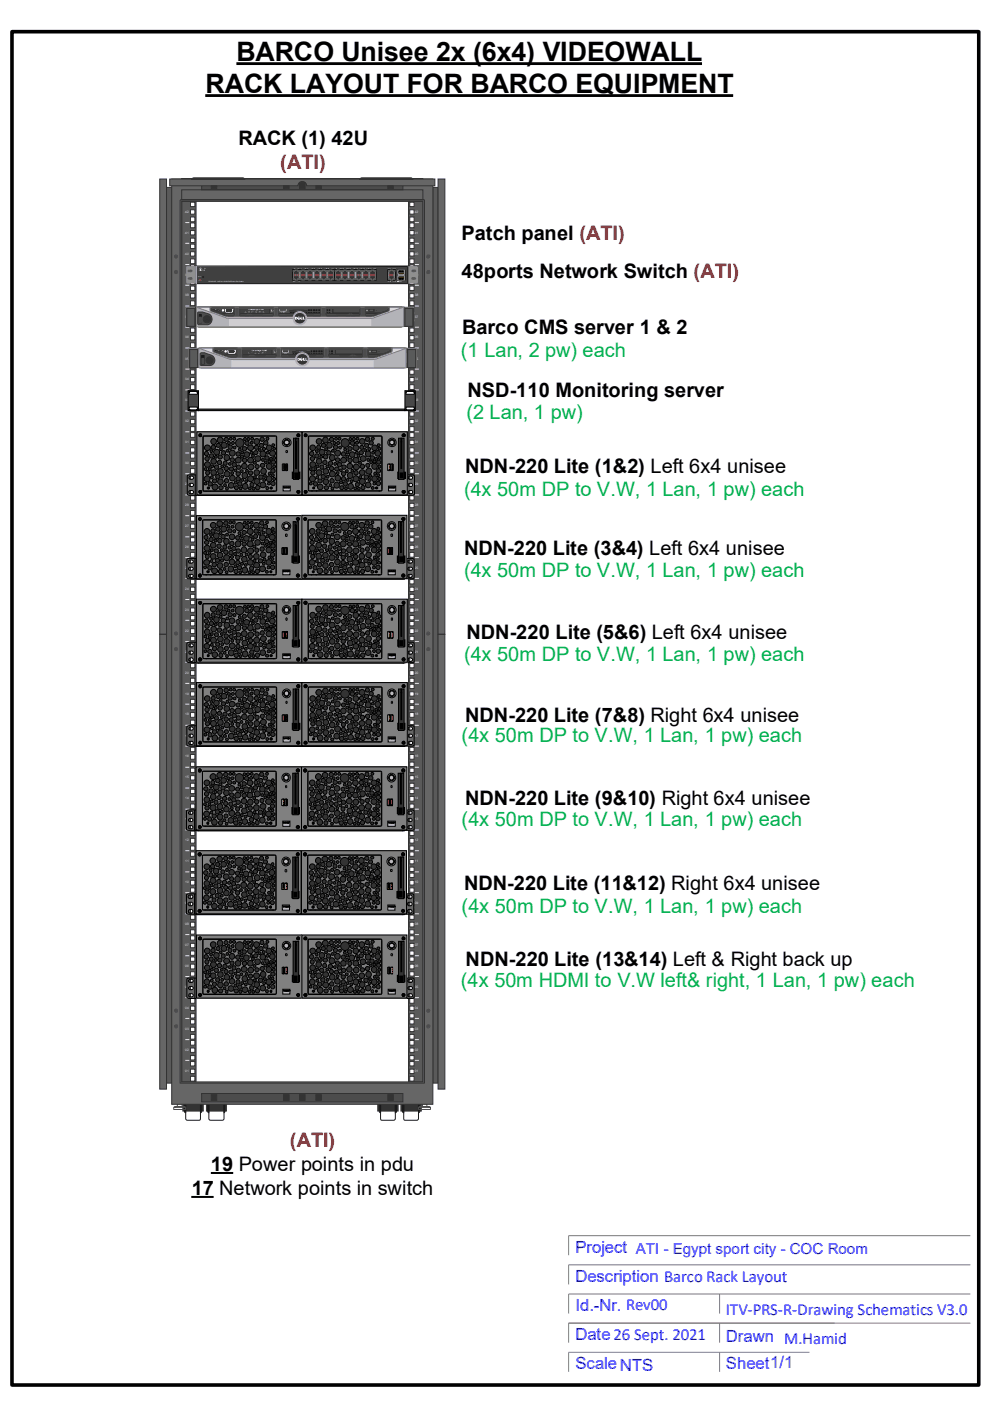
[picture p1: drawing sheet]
<svg xmlns="http://www.w3.org/2000/svg" width="210mm" height="297mm" viewBox="0 0 210 297" stroke-linecap="round" stroke-linejoin="round" font-family="sans-serif">
<defs><g id="words">
<g font-size="5.7">
<text x="50.1" y="12.9">BARCO Unisee 2x (6x4) VIDEOWALL</text>
<text x="43.6" y="19.7">RACK LAYOUT FOR BARCO EQUIPMENT</text>
</g>
<g font-size="4.2">
<text x="50.5" y="30.8">RACK (1) 42U</text>
<text x="97.9" y="50.8">Patch panel (ATI)</text>
<text x="97.9" y="58.9">48ports Network Switch (ATI)</text>
<text x="98" y="70.7">Barco CMS server 1 &amp; 2</text>
<text x="99.1" y="84.1">NSD-110 Monitoring server</text>
<text x="98.6" y="100.2">NDN-220 Lite (1&amp;2) Left 6x4 unisee</text>
<text x="98.4" y="117.6">NDN-220 Lite (3&amp;4) Left 6x4 unisee</text>
<text x="98.9" y="135.5">NDN-220 Lite (5&amp;6) Left 6x4 unisee</text>
<text x="98.6" y="153.1">NDN-220 Lite (7&amp;8) Right 6x4 unisee</text>
<text x="98.6" y="170.7">NDN-220 Lite (9&amp;10) Right 6x4 unisee</text>
<text x="98.4" y="188.7">NDN-220 Lite (11&amp;12) Right 6x4 unisee</text>
<text x="98.7" y="204.8">NDN-220 Lite (13&amp;14) Left &amp; Right back up</text>
<text x="44.7" y="248.4">19 Power points in pdu</text>
<text x="40.6" y="253.4">17 Network points in switch</text>
</g>
<g font-size="4.2" fill="#f00">
<text x="59.4" y="35.9">(ATI)</text>
<text x="61.5" y="243.3">(ATI)</text>
</g>
<g font-size="4.2" fill="#00b050">
<text x="97.7" y="75.6">(1 Lan, 2 pw) each</text>
<text x="98.9" y="88.9">(2 Lan, 1 pw)</text>
<text x="98.4" y="105.1">(4x 50m DP to V.W, 1 Lan, 1 pw) each</text>
<text x="98.4" y="122.3">(4x 50m DP to V.W, 1 Lan, 1 pw) each</text>
<text x="98.4" y="140.1">(4x 50m DP to V.W, 1 Lan, 1 pw) each</text>
<text x="97.9" y="157.3">(4x 50m DP to V.W, 1 Lan, 1 pw) each</text>
<text x="97.9" y="175">(4x 50m DP to V.W, 1 Lan, 1 pw) each</text>
<text x="97.9" y="193.5">(4x 50m DP to V.W, 1 Lan, 1 pw) each</text>
<text x="97.7" y="209.2">(4x 50m HDMI to V.W left&amp; right, 1 Lan, 1 pw) each</text>
</g>
<g font-size="3.6" fill="#00f">
<text x="122" y="265.7">Project ATI - Egypt sport city - COC Room</text>
<text x="122" y="271.9">Description Barco Rack Layout</text>
<text x="122" y="278">Id.-Nr. Rev00</text>
<text x="153.9" y="278.8">ITV-PRS-R-Drawing Schematics V3.0</text>
<text x="122" y="284.2">Date26 Sept. 2021</text>
<text x="153.9" y="284.5">Drawn M.Hamid</text>
<text x="122" y="290.4">ScaleNTS</text>
<text x="153.9" y="290.4">Sheet1/1</text>
</g>
<g font-size=".7" fill="#e6e6e6">
<text x="39.3" y="45.1">42</text>
<text x="88" y="45.1">42</text>
<text x="39.3" y="54">40</text>
<text x="39.3" y="49.6">41</text>
<text x="88" y="54">40</text>
<text x="88" y="49.6">41</text>
<text x="39.3" y="58.4">39</text>
<text x="88" y="58.4">39</text>
<text x="39.3" y="62.9">38</text>
<text x="88" y="62.9">38</text>
<text x="39.3" y="71.7">36</text>
<text x="39.3" y="67.3">37</text>
<text x="88" y="71.7">36</text>
<text x="88" y="67.3">37</text>
<text x="39.3" y="76.2">35</text>
<text x="88" y="76.2">35</text>
<text x="39.3" y="80.6">34</text>
<text x="88" y="80.6">34</text>
<text x="39.3" y="89.5">32</text>
<text x="39.3" y="85.1">33</text>
<text x="88" y="89.5">32</text>
<text x="88" y="85.1">33</text>
<text x="39.3" y="93.9">31</text>
<text x="88" y="93.9">31</text>
<text x="39.3" y="98.4">30</text>
<text x="88" y="98.4">30</text>
<text x="39.3" y="107.3">28</text>
<text x="39.3" y="102.8">29</text>
<text x="88" y="107.3">28</text>
<text x="88" y="102.8">29</text>
<text x="39.3" y="111.7">27</text>
<text x="88" y="111.7">27</text>
<text x="39.3" y="116.2">26</text>
<text x="88" y="116.2">26</text>
<text x="39.3" y="125.1">24</text>
<text x="39.3" y="120.6">25</text>
<text x="88" y="125.1">24</text>
<text x="88" y="120.6">25</text>
<text x="39.3" y="129.5">23</text>
<text x="88" y="129.5">23</text>
<text x="39.3" y="134">22</text>
<text x="88" y="134">22</text>
<text x="39.3" y="142.9">20</text>
<text x="39.3" y="138.4">21</text>
<text x="88" y="142.9">20</text>
<text x="88" y="138.4">21</text>
<text x="39.3" y="147.3">19</text>
<text x="88" y="147.3">19</text>
<text x="39.3" y="151.7">18</text>
<text x="88" y="151.7">18</text>
<text x="39.3" y="160.6">16</text>
<text x="39.3" y="156.2">17</text>
<text x="88" y="160.6">16</text>
<text x="88" y="156.2">17</text>
<text x="39.3" y="165">15</text>
<text x="88" y="165">15</text>
<text x="39.3" y="173.9">13</text>
<text x="39.3" y="169.4">14</text>
<text x="88" y="173.9">13</text>
<text x="88" y="169.4">14</text>
<text x="39.3" y="178.3">12</text>
<text x="88" y="178.3">12</text>
<text x="39.3" y="182.8">11</text>
<text x="88" y="182.8">11</text>
<text x="39.3" y="191.7">09</text>
<text x="39.3" y="187.2">10</text>
<text x="88" y="191.7">09</text>
<text x="88" y="187.2">10</text>
<text x="39.3" y="196.1">08</text>
<text x="88" y="196.1">08</text>
<text x="39.3" y="200.6">07</text>
<text x="88" y="200.6">07</text>
<text x="39.3" y="209.4">05</text>
<text x="39.3" y="205">06</text>
<text x="88" y="209.4">05</text>
<text x="88" y="205">06</text>
<text x="39.3" y="213.9">04</text>
<text x="88" y="213.9">04</text>
<text x="39.3" y="218.3">03</text>
<text x="88" y="218.3">03</text>
<text x="39.3" y="227.2">01</text>
<text x="39.3" y="222.8">02</text>
<text x="88" y="227.2">01</text>
<text x="88" y="222.8">02</text>
</g>
<g font-size=".3" fill="#fff">
<text x="44.2" y="59.8">SF2 20 -24P</text>
<text x="46.1" y="59.8">24-Port 1 0/100 PoE Smar t Plus Switch</text>
</g>
<g font-size=".2" fill="#fff">
<text x="42" y="58.8">Sys tem</text>
<text x="42.2" y="59.5">Res et</text>
<text x="62.2" y="57">1</text>
<text x="63" y="57">13</text>
<text x="63.5" y="57">2</text>
<text x="64.4" y="57">1 4</text>
<text x="65" y="57">3</text>
<text x="65.9" y="57">1 5</text>
<text x="66.5" y="57">4</text>
<text x="67.4" y="57">16</text>
<text x="67.8" y="57">5</text>
<text x="68.8" y="57">17</text>
<text x="69.3" y="57">6</text>
<text x="70.3" y="57">18</text>
<text x="71" y="57">7</text>
<text x="71.9" y="57">1 9</text>
<text x="72.5" y="57">8</text>
<text x="73.4" y="57">20</text>
<text x="73.9" y="57">9</text>
<text x="74.8" y="57">21</text>
<text x="75.4" y="57">10</text>
<text x="76.3" y="57">22</text>
<text x="76.8" y="57">1 1</text>
<text x="77.7" y="57">23</text>
<text x="78.3" y="57">12</text>
<text x="79.2" y="57">24</text>
<text x="82.2" y="59.7">G25</text>
<text x="83.3" y="59.7">G2 6</text>
<text x="84.8" y="59.7">SFP</text>
</g>
</g></defs>
<path d="M2.5 6.7h205v287h-205z" fill="none" stroke="#000" stroke-width=".76"/>
<path d="M152.6 274.3v4.2M205.7 262h-85.1v4.1M205.7 268.2h-85.1v4.1M205.7 274.3h-85.1v4.2M152.6 280.5v4.2M152.6 286.7v4.2M171.6 286.7h-51v4.2M205.7 280.5h-85.1v4.2" fill="none" stroke="#7f7f7f" stroke-width=".21"/>
<path d="M202.9 286.7h2.8" fill="none" stroke="#fff" stroke-width=".21"/>
<path d="M38.8 234v1.6h4.3v-1.6zM43.8 234v1.6h4.2v-1.6zM80.1 234v1.6h4.3v-1.6zM85 234v1.6h4.3v-1.6z" fill-rule="evenodd" fill="#333"/>
<path d="M38.8 234h4.3v1.6h-4.3zM43.8 234h4.2v1.6h-4.2zM80.1 234h4.3v1.6h-4.3zM85 234h4.3v1.6h-4.3z" fill="none" stroke="#333" stroke-width=".21"/>
<path d="M39.2 233l.2-.1v3l-.3-.2zM39.5 231.4l2.7-.1 .3 .2v5.7l-.1 .3h-2.7l-.3-.2v-5.6zM42.5 232.9l.3 .2v2.6l-.3 .2zM44.1 233l.2-.1v3l-.3-.2zM44.5 231.4l2.7-.1 .2 .2 .1 5.7-.2 .3h-2.7l-.3-.2v-5.6zM47.5 232.9l.2 .2v2.6l-.2 .2zM80.5 233l.2-.1v3l-.3-.2zM80.8 231.4l2.7-.1 .3 .2v5.7l-.2 .3h-2.7l-.2-.2v-5.6zM83.8 232.9l.3 .2v2.6l-.3 .2zM85.4 233l.2-.1v3l-.3-.2zM85.7 231.4l2.7-.1 .3 .2v5.7l-.1 .3h-2.7l-.3-.2v-5.6zM88.7 232.9l.3 .2v2.6l-.3 .2z" fill="none" stroke="#1a1a1a" stroke-width=".21"/>
<path d="M36.8 234.8l2.5-.1 .1 .5h-2.6zM36.9 234.7h2.4zM37.6 234h1v.6h-1zM88.8 234.7h2.4l.1 .5h-2.5zM88.8 234.7h2.4zM89.6 234h.9v.6h-.9z" fill="none" stroke="#4d4d4d" stroke-width=".21"/>
<path d="M35.3 39.7v189.9h1.1v-189.9zM91.8 39.7v189.9h1.1v-189.9z" fill-rule="evenodd" fill="#5a5a5a"/>
<path d="M35.3 39.7h1.1v189.9h-1.1zM91.8 39.7h1.1v189.9h-1.1z" fill="none" stroke="#333" stroke-width=".21"/>
<path d="M86.6 42.7v186.7h3.1v-186.7zM86.9 228.2v1h.9v-1zM86.9 226.7v.9h.9v-.9zM86.9 225.1v.9h.9v-.9zM86.9 223.8v.9h.9v-.9zM86.9 222.2v.9h.9v-.9zM86.9 191.1v1h.9v-1zM86.9 189.5v.9h.9v-.9zM86.9 188.2v1h.9v-1zM86.9 186.6v1h.9v-1zM86.9 185.1v.9h.9v-.9zM86.9 183.8v1h.9v-1zM86.9 182.2v1h.9v-1zM86.9 180.6v1h.9v-1zM86.9 179.4v.9h.9v-.9zM86.9 177.7v1.1h.9v-1.1zM86.9 176.2v1h.9v-1zM86.9 174.9v1h.9v-1zM86.9 213.3v.9h.9v-.9zM86.9 211.7v1h.9v-1zM86.9 210.4v1h.9v-1zM86.9 208.9v.9h.9v-.9zM86.9 207.3v.9h.9v-.9zM86.9 206v1h.9v-1zM86.9 198.4v.9h.9v-.9zM86.9 197.1v1h.9v-1zM86.9 195.5v1h.9v-1zM86.9 194v.9h.9v-.9zM86.9 192.7v1h.9v-1zM86.9 204.4v1h.9v-1zM86.9 202.9v.9h.9v-.9zM86.9 201.6v1h.9v-1zM86.9 200v.9h.9v-.9zM86.9 220.6v1h.9v-1zM86.9 219.3v1h.9v-1zM86.9 217.8v.9h.9v-.9zM86.9 216.2v.9h.9v-.9zM86.9 214.9v.9h.9v-.9zM86.9 173.3v1h.9v-1zM86.9 171.7v1h.9v-1zM86.9 167.3v1h.9v-1zM86.9 166.1v.9h.9v-.9zM86.9 170.5v.9h.9v-.9zM86.9 168.9v1h.9v-1zM86.9 164.5v.9h.9v-.9zM86.9 162.8v1h.9v-1zM86.9 161.6v.9h.9v-.9zM86.9 160v1h.9v-1zM86.9 158.4v1h.9v-1zM86.9 155.6v.9h.9v-.9zM86.9 154v.9h.9v-.9zM86.9 157.2v.9h.9v-.9zM86.9 152.7v.9h.9v-.9zM86.9 151.1v1h.9v-1zM86.9 149.5v1h.9v-1zM86.9 148.3v.9h.9v-.9zM86.9 146.7v.9h.9v-.9zM86.9 145.1v.9h.9v-.9zM86.9 143.8v.9h.9v-.9zM86.9 142.2v1h.9v-1zM86.9 140.7v.9h.9v-.9zM86.9 139.4v.9h.9v-.9zM86.9 137.8v.9h.9v-.9zM86.9 136.2v.9h.9v-.9zM86.9 134.9v.9h.9v-.9zM86.9 133.3v1h.9v-1zM86.9 131.8v.9h.9v-.9zM86.9 127.3v.9h.9v-.9zM86.9 126v.9h.9v-.9zM86.9 124.5v.9h.9v-.9zM86.9 130.5v.9h.9v-.9zM86.9 128.9v.9h.9v-.9zM86.9 120v.9h.9v-.9zM86.9 118.4v1h.9v-1zM86.9 122.9v.9h.9v-.9zM86.9 121.6v.9h.9v-.9zM86.9 117.1v1h.9v-1zM86.9 115.6v.9h.9v-.9zM86.9 114v.9h.9v-.9zM86.9 112.7v1h.9v-1zM86.9 111.1v.9h.9v-.9zM86.9 109.5v1h.9v-1zM86.9 105.1v.9h.9v-.9zM86.9 103.8v1h.9v-1zM86.9 102.2v1h.9v-1zM86.9 100.6v1h.9v-1zM86.9 99.3v1.1h.9v-1.1zM86.9 97.8v.9h.9v-.9zM86.9 96.2v.9h.9v-.9zM86.9 108.2v1h.9v-1zM86.9 106.7v.9h.9v-.9zM86.9 94.9v1h.9v-1zM86.9 93.3v1h.9v-1zM86.9 91.7v1h.9v-1zM86.9 90.5v1h.9v-1zM86.9 88.9v1h.9v-1zM86.9 87.3v1h.9v-1zM86.9 86v1h.9v-1zM86.9 84.4v1h.9v-1zM86.9 82.8v1h.9v-1zM86.9 81.6v1h.9v-1zM86.9 80v1h.9v-1zM86.9 78.4v1h.9v-1zM86.9 72.7v1h.9v-1zM86.9 71.1v1h.9v-1zM86.9 69.5v1h.9v-1zM86.9 77.2v.9h.9v-.9zM86.9 75.6v.9h.9v-.9zM86.9 73.9v1.1h.9v-1.1zM86.9 68.3v.9h.9v-.9zM86.9 66.7v.9h.9v-.9zM86.9 65.1v1h.9v-1zM86.9 63.8v1h.9v-1zM86.9 59.4v.9h.9v-.9zM86.9 57.8v.9h.9v-.9zM86.9 56.2v1h.9v-1zM86.9 62.3v.9h.9v-.9zM86.9 60.6v1h.9v-1zM86.9 47.3v1h.9v-1zM86.9 46v1h.9v-1zM86.9 44.5v.9h.9v-.9zM86.9 42.9v.9h.9v-.9zM86.9 54.9v1h.9v-1zM86.9 53.4v.9h.9v-.9zM86.9 51.8v.9h.9v-.9zM86.9 50.5v.9h.9v-.9zM86.9 48.9v.9h.9v-.9z" fill-rule="evenodd" fill="#5a5a5a"/>
<g fill="none" stroke="#333" stroke-width=".21">
<path d="M86.6 42.7h3.1v186.7h-3.1zM86.9 59.4h.9v.9h-.9zM86.9 57.8h.9v.9h-.9zM86.9 56.2h.9v1h-.9zM86.9 47.3h.9v1h-.9zM86.9 46h.9v1h-.9zM86.9 44.5h.9v.9h-.9zM86.9 42.9h.9v.9h-.9zM86.9 54.9h.9v1h-.9zM86.9 53.4h.9v.9h-.9zM86.9 51.8h.9v.9h-.9zM86.9 50.5h.9v.9h-.9z"/>
<path d="M86.9 48.9h.9v.9h-.9zM86.9 78.4h.9v1h-.9zM86.9 72.7h.9v1h-.9zM86.9 71.1h.9v1h-.9zM86.9 69.5h.9v1h-.9zM86.9 77.2h.9v.9h-.9zM86.9 75.6h.9v.9h-.9zM86.9 73.9h.9v1.1h-.9zM86.9 68.3h.9v.9h-.9zM86.9 66.7h.9v.9h-.9zM86.9 65.1h.9v1h-.9zM86.9 63.8h.9v1h-.9z"/>
<path d="M86.9 62.3h.9v.9h-.9zM86.9 60.6h.9v1h-.9zM86.9 99.3h.9v1.1h-.9zM86.9 97.8h.9v.9h-.9zM86.9 96.2h.9v.9h-.9zM86.9 94.9h.9v1h-.9zM86.9 93.3h.9v1h-.9zM86.9 91.7h.9v1h-.9zM86.9 90.5h.9v1h-.9zM86.9 88.9h.9v1h-.9zM86.9 87.3h.9v1h-.9zM86.9 86h.9v1h-.9z"/>
<path d="M86.9 84.4h.9v1h-.9zM86.9 82.8h.9v1h-.9zM86.9 81.6h.9v1h-.9zM86.9 80h.9v1h-.9zM86.9 118.4h.9v1h-.9zM86.9 117.1h.9v1h-.9zM86.9 115.6h.9v.9h-.9zM86.9 114h.9v.9h-.9zM86.9 112.7h.9v1h-.9zM86.9 111.1h.9v.9h-.9zM86.9 109.5h.9v1h-.9zM86.9 105.1h.9v.9h-.9z"/>
<path d="M86.9 103.8h.9v1h-.9zM86.9 102.2h.9v1h-.9zM86.9 100.6h.9v1h-.9zM86.9 108.2h.9v1h-.9zM86.9 106.7h.9v.9h-.9zM86.9 139.4h.9v.9h-.9zM86.9 137.8h.9v.9h-.9zM86.9 136.2h.9v.9h-.9zM86.9 134.9h.9v.9h-.9zM86.9 133.3h.9v1h-.9zM86.9 131.8h.9v.9h-.9zM86.9 127.3h.9v.9h-.9z"/>
<path d="M86.9 126h.9v.9h-.9zM86.9 124.5h.9v.9h-.9zM86.9 130.5h.9v.9h-.9zM86.9 128.9h.9v.9h-.9zM86.9 120h.9v.9h-.9zM86.9 122.9h.9v.9h-.9zM86.9 121.6h.9v.9h-.9zM86.9 160h.9v1h-.9zM86.9 158.4h.9v1h-.9zM86.9 155.6h.9v.9h-.9zM86.9 154h.9v.9h-.9zM86.9 157.2h.9v.9h-.9z"/>
<path d="M86.9 152.7h.9v.9h-.9zM86.9 151.1h.9v1h-.9zM86.9 149.5h.9v1h-.9zM86.9 148.3h.9v.9h-.9zM86.9 146.7h.9v.9h-.9zM86.9 145.1h.9v.9h-.9zM86.9 143.8h.9v.9h-.9zM86.9 142.2h.9v1h-.9zM86.9 140.7h.9v.9h-.9zM86.9 179.4h.9v.9h-.9zM86.9 177.7h.9v1.1h-.9zM86.9 176.2h.9v1h-.9z"/>
<path d="M86.9 174.9h.9v1h-.9zM86.9 173.3h.9v1h-.9zM86.9 171.7h.9v1h-.9zM86.9 167.3h.9v1h-.9zM86.9 166.1h.9v.9h-.9zM86.9 170.5h.9v.9h-.9zM86.9 168.9h.9v1h-.9zM86.9 164.5h.9v.9h-.9zM86.9 162.8h.9v1h-.9zM86.9 161.6h.9v.9h-.9zM86.9 191.1h.9v1h-.9zM86.9 189.5h.9v.9h-.9z"/>
<path d="M86.9 188.2h.9v1h-.9zM86.9 186.6h.9v1h-.9zM86.9 185.1h.9v.9h-.9zM86.9 183.8h.9v1h-.9zM86.9 182.2h.9v1h-.9zM86.9 180.6h.9v1h-.9zM86.9 198.4h.9v.9h-.9zM86.9 197.1h.9v1h-.9zM86.9 195.5h.9v1h-.9zM86.9 194h.9v.9h-.9zM86.9 192.7h.9v1h-.9zM86.9 213.3h.9v.9h-.9z"/>
<path d="M86.9 211.7h.9v1h-.9zM86.9 210.4h.9v1h-.9zM86.9 208.9h.9v.9h-.9zM86.9 207.3h.9v.9h-.9zM86.9 206h.9v1h-.9zM86.9 204.4h.9v1h-.9zM86.9 202.9h.9v.9h-.9zM86.9 201.6h.9v1h-.9zM86.9 200h.9v.9h-.9zM86.9 219.3h.9v1h-.9zM86.9 217.8h.9v.9h-.9zM86.9 216.2h.9v.9h-.9z"/>
<path d="M86.9 214.9h.9v.9h-.9zM86.9 228.2h.9v1h-.9zM86.9 226.7h.9v.9h-.9zM86.9 225.1h.9v.9h-.9zM86.9 223.8h.9v.9h-.9zM86.9 222.2h.9v.9h-.9zM86.9 220.6h.9v1h-.9z"/>
</g>
<path d="M38.5 42.7v186.7h3.1v-186.7zM40.4 152.7v.9h.9v-.9zM40.4 151.1v1h.9v-1zM40.4 149.5v1h.9v-1zM40.4 148.3v.9h.9v-.9zM40.4 146.7v.9h.9v-.9zM40.4 145.1v.9h.9v-.9zM40.4 143.8v.9h.9v-.9zM40.4 142.2v1h.9v-1zM40.4 140.7v.9h.9v-.9zM40.4 139.4v.9h.9v-.9zM40.4 137.8v.9h.9v-.9zM40.4 136.2v.9h.9v-.9zM40.4 134.9v.9h.9v-.9zM40.4 133.3v1h.9v-1zM40.4 131.8v.9h.9v-.9zM40.4 127.3v.9h.9v-.9zM40.4 126v.9h.9v-.9zM40.4 124.5v.9h.9v-.9zM40.4 130.5v.9h.9v-.9zM40.4 128.9v.9h.9v-.9zM40.4 122.9v.9h.9v-.9zM40.4 121.6v.9h.9v-.9zM40.4 118.4v1h.9v-1zM40.4 120v.9h.9v-.9zM40.4 117.1v1h.9v-1zM40.4 115.6v.9h.9v-.9zM40.4 114v.9h.9v-.9zM40.4 112.7v1h.9v-1zM40.4 111.1v.9h.9v-.9zM40.4 109.5v1h.9v-1zM40.4 108.2v1h.9v-1zM40.4 106.7v.9h.9v-.9zM40.4 100.6v1h.9v-1zM40.4 99.3v1.1h.9v-1.1zM40.4 97.8v.9h.9v-.9zM40.4 96.2v.9h.9v-.9zM40.4 105.1v.9h.9v-.9zM40.4 103.8v1h.9v-1zM40.4 102.2v1h.9v-1zM40.4 94.9v1h.9v-1zM40.4 93.3v1h.9v-1zM40.4 91.7v1h.9v-1zM40.4 90.5v1h.9v-1zM40.4 88.9v1h.9v-1zM40.4 87.3v1h.9v-1zM40.4 86v1h.9v-1zM40.4 84.4v1h.9v-1zM40.4 82.8v1h.9v-1zM40.4 81.6v1h.9v-1zM40.4 80v1h.9v-1zM40.4 78.4v1h.9v-1zM40.4 72.7v1h.9v-1zM40.4 71.1v1h.9v-1zM40.4 69.5v1h.9v-1zM40.4 77.2v.9h.9v-.9zM40.4 75.6v.9h.9v-.9zM40.4 73.9v1.1h.9v-1.1zM40.4 65.1v1h.9v-1zM40.4 63.8v1h.9v-1zM40.4 68.3v.9h.9v-.9zM40.4 66.7v.9h.9v-.9zM40.4 59.4v.9h.9v-.9zM40.4 57.8v.9h.9v-.9zM40.4 56.2v1h.9v-1zM40.4 62.3v.9h.9v-.9zM40.4 60.6v1h.9v-1zM40.4 54.9v1h.9v-1zM40.4 53.4v.9h.9v-.9zM40.4 51.8v.9h.9v-.9zM40.4 50.5v.9h.9v-.9zM40.4 48.9v.9h.9v-.9zM40.4 47.3v1h.9v-1zM40.4 46v1h.9v-1zM40.4 44.5v.9h.9v-.9zM40.4 42.9v.9h.9v-.9zM40.4 179.4v.9h.9v-.9zM40.4 177.7v1.1h.9v-1.1zM40.4 176.2v1h.9v-1zM40.4 174.9v1h.9v-1zM40.4 185.1v.9h.9v-.9zM40.4 183.8v1h.9v-1zM40.4 182.2v1h.9v-1zM40.4 180.6v1h.9v-1zM40.4 191.1v1h.9v-1zM40.4 189.5v.9h.9v-.9zM40.4 188.2v1h.9v-1zM40.4 186.6v1h.9v-1zM40.4 197.1v1h.9v-1zM40.4 195.5v1h.9v-1zM40.4 194v.9h.9v-.9zM40.4 192.7v1h.9v-1zM40.4 202.9v.9h.9v-.9zM40.4 201.6v1h.9v-1zM40.4 200v.9h.9v-.9zM40.4 198.4v.9h.9v-.9zM40.4 204.4v1h.9v-1zM40.4 171.7v1h.9v-1zM40.4 173.3v1h.9v-1zM40.4 167.3v1h.9v-1zM40.4 166.1v.9h.9v-.9zM40.4 170.5v.9h.9v-.9zM40.4 168.9v1h.9v-1zM40.4 164.5v.9h.9v-.9zM40.4 162.8v1h.9v-1zM40.4 161.6v.9h.9v-.9zM40.4 160v1h.9v-1zM40.4 158.4v1h.9v-1zM40.4 155.6v.9h.9v-.9zM40.4 154v.9h.9v-.9zM40.4 157.2v.9h.9v-.9zM40.4 226.7v.9h.9v-.9zM40.4 228.2v1h.9v-1zM40.4 225.1v.9h.9v-.9zM40.4 223.8v.9h.9v-.9zM40.4 222.2v.9h.9v-.9zM40.4 220.6v1h.9v-1zM40.4 219.3v1h.9v-1zM40.4 217.8v.9h.9v-.9zM40.4 216.2v.9h.9v-.9zM40.4 214.9v.9h.9v-.9zM40.4 207.3v.9h.9v-.9zM40.4 206v1h.9v-1zM40.4 213.3v.9h.9v-.9zM40.4 211.7v1h.9v-1zM40.4 210.4v1h.9v-1zM40.4 208.9v.9h.9v-.9z" fill-rule="evenodd" fill="#5a5a5a"/>
<g fill="none" stroke="#333" stroke-width=".21">
<path d="M38.5 42.7h3.1v186.7h-3.1zM40.4 59.4h.9v.9h-.9zM40.4 57.8h.9v.9h-.9zM40.4 56.2h.9v1h-.9zM40.4 54.9h.9v1h-.9zM40.4 53.4h.9v.9h-.9zM40.4 51.8h.9v.9h-.9zM40.4 50.5h.9v.9h-.9zM40.4 48.9h.9v.9h-.9zM40.4 47.3h.9v1h-.9zM40.4 46h.9v1h-.9zM40.4 44.5h.9v.9h-.9z"/>
<path d="M40.4 42.9h.9v.9h-.9zM40.4 78.4h.9v1h-.9zM40.4 72.7h.9v1h-.9zM40.4 71.1h.9v1h-.9zM40.4 69.5h.9v1h-.9zM40.4 77.2h.9v.9h-.9zM40.4 75.6h.9v.9h-.9zM40.4 73.9h.9v1.1h-.9zM40.4 65.1h.9v1h-.9zM40.4 63.8h.9v1h-.9zM40.4 68.3h.9v.9h-.9zM40.4 66.7h.9v.9h-.9z"/>
<path d="M40.4 62.3h.9v.9h-.9zM40.4 60.6h.9v1h-.9zM40.4 99.3h.9v1.1h-.9zM40.4 97.8h.9v.9h-.9zM40.4 96.2h.9v.9h-.9zM40.4 94.9h.9v1h-.9zM40.4 93.3h.9v1h-.9zM40.4 91.7h.9v1h-.9zM40.4 90.5h.9v1h-.9zM40.4 88.9h.9v1h-.9zM40.4 87.3h.9v1h-.9zM40.4 86h.9v1h-.9z"/>
<path d="M40.4 84.4h.9v1h-.9zM40.4 82.8h.9v1h-.9zM40.4 81.6h.9v1h-.9zM40.4 80h.9v1h-.9zM40.4 118.4h.9v1h-.9zM40.4 117.1h.9v1h-.9zM40.4 115.6h.9v.9h-.9zM40.4 114h.9v.9h-.9zM40.4 112.7h.9v1h-.9zM40.4 111.1h.9v.9h-.9zM40.4 109.5h.9v1h-.9zM40.4 108.2h.9v1h-.9z"/>
<path d="M40.4 106.7h.9v.9h-.9zM40.4 100.6h.9v1h-.9zM40.4 105.1h.9v.9h-.9zM40.4 103.8h.9v1h-.9zM40.4 102.2h.9v1h-.9zM40.4 139.4h.9v.9h-.9zM40.4 137.8h.9v.9h-.9zM40.4 136.2h.9v.9h-.9zM40.4 134.9h.9v.9h-.9zM40.4 133.3h.9v1h-.9zM40.4 131.8h.9v.9h-.9zM40.4 127.3h.9v.9h-.9z"/>
<path d="M40.4 126h.9v.9h-.9zM40.4 124.5h.9v.9h-.9zM40.4 130.5h.9v.9h-.9zM40.4 128.9h.9v.9h-.9zM40.4 122.9h.9v.9h-.9zM40.4 121.6h.9v.9h-.9zM40.4 120h.9v.9h-.9zM40.4 152.7h.9v.9h-.9zM40.4 151.1h.9v1h-.9zM40.4 149.5h.9v1h-.9zM40.4 148.3h.9v.9h-.9zM40.4 146.7h.9v.9h-.9z"/>
<path d="M40.4 145.1h.9v.9h-.9zM40.4 143.8h.9v.9h-.9zM40.4 142.2h.9v1h-.9zM40.4 140.7h.9v.9h-.9zM40.4 160h.9v1h-.9zM40.4 158.4h.9v1h-.9zM40.4 155.6h.9v.9h-.9zM40.4 154h.9v.9h-.9zM40.4 157.2h.9v.9h-.9zM40.4 179.4h.9v.9h-.9zM40.4 177.7h.9v1.1h-.9zM40.4 176.2h.9v1h-.9z"/>
<path d="M40.4 174.9h.9v1h-.9zM40.4 171.7h.9v1h-.9zM40.4 173.3h.9v1h-.9zM40.4 167.3h.9v1h-.9zM40.4 166.1h.9v.9h-.9zM40.4 170.5h.9v.9h-.9zM40.4 168.9h.9v1h-.9zM40.4 164.5h.9v.9h-.9zM40.4 162.8h.9v1h-.9zM40.4 161.6h.9v.9h-.9zM40.4 185.1h.9v.9h-.9zM40.4 183.8h.9v1h-.9z"/>
<path d="M40.4 182.2h.9v1h-.9zM40.4 180.6h.9v1h-.9zM40.4 191.1h.9v1h-.9zM40.4 189.5h.9v.9h-.9zM40.4 188.2h.9v1h-.9zM40.4 186.6h.9v1h-.9zM40.4 197.1h.9v1h-.9zM40.4 195.5h.9v1h-.9zM40.4 194h.9v.9h-.9zM40.4 192.7h.9v1h-.9zM40.4 198.4h.9v.9h-.9zM40.4 202.9h.9v.9h-.9z"/>
<path d="M40.4 201.6h.9v1h-.9zM40.4 200h.9v.9h-.9zM40.4 204.4h.9v1h-.9zM40.4 219.3h.9v1h-.9zM40.4 217.8h.9v.9h-.9zM40.4 216.2h.9v.9h-.9zM40.4 214.9h.9v.9h-.9zM40.4 207.3h.9v.9h-.9zM40.4 206h.9v1h-.9zM40.4 213.3h.9v.9h-.9zM40.4 211.7h.9v1h-.9zM40.4 210.4h.9v1h-.9z"/>
<path d="M40.4 208.9h.9v.9h-.9zM40.4 226.7h.9v.9h-.9zM40.4 228.2h.9v1h-.9zM40.4 225.1h.9v.9h-.9zM40.4 223.8h.9v.9h-.9zM40.4 222.2h.9v.9h-.9zM40.4 220.6h.9v1h-.9z"/>
</g>
<path d="M36.4 38v196.1h55.4v-196.1zM38.5 42.7v186.7h51.2v-186.7zM92.9 134.5v96.4h1.4v-96.4zM92.9 38v96.5h1.4v-96.5zM33.9 134.5v96.4h1.4v-96.4zM33.9 38v96.5h1.4v-96.5z" fill-rule="evenodd" fill="#666"/>
<path d="M33.9 38h1.4v96.5h-1.4zM36.4 38h55.4v196.1h-55.4zM92.9 38h1.4v96.5h-1.4zM38.5 42.7h51.2v186.7h-51.2zM33.9 134.5h1.4v96.4h-1.4zM92.9 134.5h1.4v96.4h-1.4z" fill="none" stroke="#333" stroke-width=".21"/>
<path d="M42.8 231.8h42.6v1.8h-42.6z" fill="#4d4d4d"/>
<path d="M42.8 231.8h42.6v1.8h-42.6z" fill="none" stroke="#333" stroke-width=".21"/>
<path d="M42.8 38h42.6v2.2h-42.6z" fill="#4d4d4d"/>
<path d="M38.5 37.9l51.2 .1zM42.8 38h42.6v2.2h-42.6z" fill="none" stroke="#333" stroke-width=".21"/>
<path d="M38.5 37.9h51.2" fill="none" stroke="#666" stroke-width=".21"/>
<path d="M76.2 38h11.4l-.4-.3h-10.6zM40.6 38h11.4l-.4-.3h-10.6zM36 38v1.4h27.2a.93 .93 0 0 1 .9-.9 .93 .93 0 0 1 .9 .9h27.2v-1.4z" fill-rule="evenodd" fill="#666"/>
<path d="M36 38h56.2v1.4h-27.2a.93 .93 0 0 0-.9-.9 .93 .93 0 0 0-.9 .9h-27.2zM40.6 38l.4-.3h10.6l.4 .3zM76.2 38l.4-.3h10.6l.4 .3z" fill="none" stroke="#333" stroke-width=".21"/>
<path d="M82.2 232.1h1.2v1.2h-1.2zM67 232.1h1.2v1.2h-1.2zM63.5 232.1h1.2v1.2h-1.2zM60.1 232.1h1.2v1.2h-1.2zM44.8 232.1h1.2v1.2h-1.2zM44.8 39.4v.6h1.2v-.6zM60.1 39.4v.6h1.2v-.6zM63.5 38.7v1.3h1.2v-1.3zM67 39.4v.6h1.2v-.6zM82.2 39.4v.6h1.2v-.6z" fill-rule="evenodd" fill="#333"/>
<path d="M44.8 39.4h1.2v.6h-1.2zM60.1 39.4h1.2v.6h-1.2zM63.5 38.7h1.2v1.3h-1.2zM67 39.4h1.2v.6h-1.2zM82.2 39.4h1.2v.6h-1.2zM44.8 232.1h1.2v1.2h-1.2zM60.1 232.1h1.2v1.2h-1.2zM63.5 232.1h1.2v1.2h-1.2zM67 232.1h1.2v1.2h-1.2zM82.2 232.1h1.2v1.2h-1.2z" fill="none" stroke="#333" stroke-width=".21"/>
<path d="M37 214.3a.36 .36 0 0 1 .7 0 .36 .36 0 0 1-.7 0zM37 217.6a.36 .36 0 0 1 .7 0 .36 .36 0 0 1-.7 0zM37 134.3a.33 .33 0 0 1 .6 0 .33 .33 0 0 1-.6 0zM37 137.6a.33 .33 0 0 1 .6 0 .33 .33 0 0 1-.6 0zM37 54.4a.35 .35 0 0 1 .7 0 .35 .35 0 0 1-.7 0zM37 57.7a.35 .35 0 0 1 .7 0 .35 .35 0 0 1-.7 0zM90.5 54.4a.36 .36 0 0 1 .7 0 .36 .36 0 0 1-.7 0zM90.5 57.7a.36 .36 0 0 1 .7 0 .36 .36 0 0 1-.7 0zM90.5 134.3a.35 .35 0 0 1 .7 0 .35 .35 0 0 1-.7 0zM90.5 137.6a.35 .35 0 0 1 .7 0 .35 .35 0 0 1-.7 0zM90.5 214.3a.36 .36 0 0 1 .7 0 .36 .36 0 0 1-.7 0zM90.5 217.6a.36 .36 0 0 1 .7 0 .36 .36 0 0 1-.7 0z" fill-rule="evenodd" fill="#5b5b5b"/>
<g fill="none" stroke="#4d4d4d" stroke-width=".21">
<circle cx="37.3" cy="54.4" r=".35"/>
<circle cx="37.3" cy="57.7" r=".35"/>
<circle cx="90.8" cy="54.4" r=".36"/>
<circle cx="90.8" cy="57.7" r=".36"/>
<circle cx="37.3" cy="137.6" r=".33"/>
<circle cx="37.3" cy="134.3" r=".33"/>
<circle cx="90.8" cy="137.6" r=".33"/>
<circle cx="90.8" cy="134.3" r=".33"/>
<circle cx="37.3" cy="217.6" r=".36"/>
<circle cx="37.3" cy="214.3" r=".36"/>
<circle cx="90.8" cy="214.3" r=".36"/>
<circle cx="90.8" cy="217.6" r=".36"/>
</g>
<path d="M90.7 217.6a.15 .15 0 0 0 .3 0 .15 .15 0 0 0-.3 0zM90.7 214.3a.15 .15 0 0 0 .3 0 .15 .15 0 0 0-.3 0zM90.7 137.5v.3h.2v-.3zM90.7 134.2v.3h.2v-.3zM90.7 57.6a.13 .13 0 0 0 .2 0 .13 .13 0 0 0-.2 0zM90.7 54.2v.4h.2v-.4zM37.2 54.2v.4h.2v-.4zM37.2 57.5v.3h.2v-.3zM37.2 134.2v.3h.2v-.3zM37.2 137.5v.3h.2v-.3zM37.2 214.3a.15 .15 0 0 0 .3 0 .15 .15 0 0 0-.3 0zM37.2 217.6a.15 .15 0 0 0 .3 0 .15 .15 0 0 0-.3 0z" fill-rule="evenodd" fill="#4d4d4d"/>
<g fill="none" stroke="#4d4d4d" stroke-width=".21">
<path d="M37.2 57.5h.2v.3h-.2zM37.2 54.2h.2v.4h-.2zM90.7 54.2h.2v.4h-.2zM37.2 134.2h.2v.3h-.2zM37.2 137.5h.2v.3h-.2zM90.7 137.5h.2v.3h-.2zM90.7 134.2h.2v.3h-.2z"/>
<circle cx="90.8" cy="57.6" r=".13"/>
<circle cx="37.3" cy="214.3" r=".15"/>
<circle cx="37.3" cy="217.6" r=".15"/>
<circle cx="90.8" cy="217.6" r=".15"/>
<circle cx="90.8" cy="214.3" r=".15"/>
</g>
<g fill="none" stroke="#e6e6e6" stroke-width=".21">
<path d="M39.3 56.1h.8M39.3 51.6h.8M39.3 47.2h.8M88 56.1h.8M88 51.6h.8M88 47.2h.8M39.3 78.3h.8M39.3 73.8h.8M39.3 69.4h.8M39.3 64.9h.8M39.3 60.5h.8M88 78.3h.8"/>
<path d="M88 73.8h.8M88 69.4h.8M88 64.9h.8M88 60.5h.8M39.3 96h.8M39.3 91.6h.8M39.3 87.2h.8M39.3 82.7h.8M88 96h.8M88 91.6h.8M88 87.2h.8M88 82.7h.8"/>
<path d="M39.3 118.2h.8M39.3 113.8h.8M39.3 109.3h.8M39.3 104.9h.8M39.3 100.4h.8M88 118.2h.8M88 113.8h.8M88 109.3h.8M88 104.9h.8M88 100.4h.8M39.3 136h.8M39.3 131.5h.8"/>
<path d="M39.3 127.1h.8M39.3 122.6h.8M88 136h.8M88 131.5h.8M88 127.1h.8M88 122.6h.8M39.3 158.2h.8M39.3 153.8h.8M39.3 149.3h.8M39.3 144.9h.8M39.3 140.4h.8M88 158.2h.8"/>
<path d="M88 153.8h.8M88 149.3h.8M88 144.9h.8M88 140.4h.8M39.3 176h.8M39.3 171.6h.8M39.3 167.1h.8M39.3 162.7h.8M88 176h.8M88 171.6h.8M88 167.1h.8M88 162.7h.8"/>
<path d="M39.3 198.1h.8M39.3 193.7h.8M39.3 189.3h.8M39.3 184.9h.8M39.3 180.4h.8M88 198.1h.8M88 193.7h.8M88 189.3h.8M88 184.9h.8M88 180.4h.8M39.3 215.9h.8M39.3 211.5h.8"/>
<path d="M39.3 207h.8M39.3 202.6h.8M88 215.9h.8M88 211.5h.8M88 207h.8M88 202.6h.8M39.3 224.8h.8M39.3 220.4h.8M88 224.8h.8M88 220.4h.8"/>
</g>
<path d="M38.3 42.4h51.7v187.2h-51.8zM38.5 40.2h51.2v2.2h-51.2z" fill="none" stroke="#333" stroke-width=".21"/>
<path d="M41.6 192.5h44.2v1.4h-.4v-.6l-.3-.1h-42.9l-.2 .1-.1 .6h-.3z" fill-rule="evenodd" fill="#666"/>
<path d="M41.6 192.5h44.2v1.4h-.4v-.6l-.3-.1h-42.9l-.2 .1-.1 .6h-.3z" fill="none" stroke="#000" stroke-width=".21"/>
<path d="M42 193.3l.2-.1h42.9l.3 .1v.6h-43.5z" fill-rule="evenodd" fill="#666"/>
<path d="M41.9 193.7h43.5v.2h-43.5zM42 193.3l.2-.1h42.9l.3 .1v.6h-43.5z" fill="none" stroke="#000" stroke-width=".21"/>
<path d="M41.9 193.8h43.5" fill="none" stroke="#666" stroke-width=".25"/>
<path d="M40 193a.46 .46 0 0 1 .6-.1 .46 .46 0 0 1 .1 .6h-.6l-.1-.1zM39.9 191.5a.48 .48 0 0 1 .7-.2 .48 .48 0 0 1 .1 .7l-.1 .1a.46 .46 0 0 1-.6-.1 .46 .46 0 0 1-.1-.5zM39.9 189.9a.48 .48 0 0 1 .7-.1 .48 .48 0 0 1 .1 .7h-.1a.46 .46 0 0 1-.6-.1 .46 .46 0 0 1-.1-.5zM39.6 189.6l-.1 4 .3 .2h1.8v-4.3z" fill-rule="evenodd" fill="#666"/>
<path d="M39.6 189.6l2-.1v4.3h-1.8l-.3-.2zM39.9 191.5a.48 .48 0 0 1 .7-.2 .48 .48 0 0 1 .1 .7l-.1 .1a.46 .46 0 0 1-.6-.1 .46 .46 0 0 1-.1-.5zM39.9 189.9a.48 .48 0 0 1 .7-.1 .48 .48 0 0 1 .1 .7h-.1a.46 .46 0 0 1-.6-.1 .46 .46 0 0 1-.1-.5zM40 193a.46 .46 0 0 1 .6-.1 .46 .46 0 0 1 .1 .6h-.6l-.1-.1zM41.2 189.5v4.3" fill="none" stroke="#000" stroke-width=".21"/>
<path d="M86.4 193a.46 .46 0 0 0 .5 .6 .46 .46 0 0 0 .4-.6l-.5-.2zM86.4 191.5a.46 .46 0 0 0 .5 .6 .46 .46 0 0 0 .3-.8h-.4zM86.4 189.9a.46 .46 0 0 0 .5 .7 .46 .46 0 0 0 .3-.8h-.4zM85.8 189.5l1.9 .1v4l-.2 .2h-1.7z" fill-rule="evenodd" fill="#666"/>
<path d="M85.8 189.5l1.9 .1v4l-.2 .2h-1.7zM86 189.5v4.3M86.4 193a.5 .5 0 0 1 .6-.2 .5 .5 0 0 1 .3 .6l-.3 .2a.46 .46 0 0 1-.5-.1 .46 .46 0 0 1-.1-.5zM86.4 191.5l.4-.2h.4a.39 .39 0 0 1 .2 .5 .39 .39 0 0 1-.4 .3 .46 .46 0 0 1-.5-.1 .46 .46 0 0 1-.1-.5zM86.4 189.9l.4-.1h.4a.39 .39 0 0 1 .2 .4 .39 .39 0 0 1-.4 .3 .46 .46 0 0 1-.5-.1 .46 .46 0 0 1-.1-.5z" fill="none" stroke="#000" stroke-width=".21"/>
<path d="M41.6 180.4h22.2v13.3h-22.2z" fill="#808080"/>
<path d="M41.6 180.4h22.2v13.3h-22.2z" fill="none" stroke="#000" stroke-width=".21"/>
<circle cx="60.6" cy="182.6" r=".92" fill="#c0c0c0"/>
<circle cx="60.6" cy="182.6" r=".92" fill="none" stroke="#000" stroke-width=".21"/>
<path d="M59.9 191.9h1.5v1.1h-1.5z" fill="#c0c0c0"/>
<g fill="none" stroke="#000" stroke-width=".21">
<path d="M42.2 181.1h.1M42.3 193.3h.1M42.3 192.9h.1M42.3 181.3h.1M42.3 181h.1M42.3 193l-.1 .1 .1 .1M42.3 193l.2 .1-.2 .1M42.3 181.2v.1M42.3 192.9v.1M42.3 193.2v.1M42.4 181.1h.1M42.5 181.1h.1"/>
<path d="M42.9 192.7l.3 .3h15.1M42.9 192.7l.3 .2h15.1M42.9 181.6v11.1M43.2 181.3h15.1M43.5 192.9v.1M43.6 192.9v.1M44.5 182.4v.1M44.5 192.9v.1M56.9 181.8v.1M57.8 192.9v.1M57.9 192.9v.1M58.5 181.6v11.1"/>
<path d="M59.9 191.9h1.5v1.1h-1.5zM60 192.1h.1M60.1 192.2h.1M60.1 192.1v.2M60.3 192.3h.1M60.3 192.2v.1M60.4 192.2h.1M60.5 192.3h.1M60.5 192.2h.1M60.5 184.3h.3v.6h-.3zM60.5 192.2v.1M60.5 192.1h.1"/>
<path d="M60.6 192.2h.1M60.6 192.1l-.1 .2M60.7 192.3h.1M60.9 192.3h.1M60.9 192.1h.1M61 192.2h.1M61 192.3h.1M61.3 192.2h.1M62.9 181.1h.1M63 193.1v.1M63.1 193.2h.1M63.1 193h.1"/>
<path d="M63.1 181.2h.1M63.1 181h.1M63.2 193.1v.1M63.2 181.1h.1M63.3 181.1h.1"/>
<circle cx="42.3" cy="193.2" r=".33"/>
</g>
<circle cx="43.4" cy="191.4" r=".33" fill="#333"/>
<circle cx="43.4" cy="191.4" r=".33" fill="none" stroke="#000" stroke-width=".21"/>
<circle cx="43.5" cy="188.3" r=".32" fill="#333"/>
<circle cx="43.5" cy="188.3" r=".32" fill="none" stroke="#000" stroke-width=".21"/>
<circle cx="46.6" cy="191" r=".62" fill="#333"/>
<circle cx="46.6" cy="191" r=".62" fill="none" stroke="#000" stroke-width=".21"/>
<circle cx="51.9" cy="192" r=".61" fill="#333"/>
<circle cx="51.9" cy="192" r=".61" fill="none" stroke="#000" stroke-width=".21"/>
<circle cx="48.9" cy="191.7" r=".61" fill="#333"/>
<circle cx="48.9" cy="191.7" r=".61" fill="none" stroke="#000" stroke-width=".21"/>
<circle cx="45.5" cy="192.1" r=".6" fill="#333"/>
<circle cx="45.5" cy="192.1" r=".6" fill="none" stroke="#000" stroke-width=".21"/>
<circle cx="46.7" cy="192.3" r=".45" fill="#333"/>
<circle cx="46.7" cy="192.3" r=".45" fill="none" stroke="#000" stroke-width=".21"/>
<circle cx="50.7" cy="191.4" r=".48" fill="#333"/>
<circle cx="50.7" cy="191.4" r=".48" fill="none" stroke="#000" stroke-width=".21"/>
<circle cx="45.4" cy="190.8" r=".45" fill="#333"/>
<circle cx="45.4" cy="190.8" r=".45" fill="none" stroke="#000" stroke-width=".21"/>
<circle cx="47.9" cy="190.8" r=".45" fill="#333"/>
<circle cx="47.9" cy="190.8" r=".45" fill="none" stroke="#000" stroke-width=".21"/>
<circle cx="44.4" cy="191.5" r=".44" fill="#333"/>
<circle cx="44.4" cy="191.5" r=".44" fill="none" stroke="#000" stroke-width=".21"/>
<circle cx="50" cy="192.3" r=".46" fill="#333"/>
<circle cx="50" cy="192.3" r=".46" fill="none" stroke="#000" stroke-width=".21"/>
<circle cx="48" cy="192.4" r=".29" fill="#333"/>
<circle cx="48" cy="192.4" r=".29" fill="none" stroke="#000" stroke-width=".21"/>
<circle cx="47.5" cy="191.7" r=".31" fill="#333"/>
<circle cx="47.5" cy="191.7" r=".31" fill="none" stroke="#000" stroke-width=".21"/>
<circle cx="50.9" cy="192.4" r=".32" fill="#333"/>
<circle cx="50.9" cy="192.4" r=".32" fill="none" stroke="#000" stroke-width=".21"/>
<circle cx="52" cy="190.9" r=".29" fill="#333"/>
<circle cx="52" cy="190.9" r=".29" fill="none" stroke="#000" stroke-width=".21"/>
<circle cx="49.8" cy="191.2" r=".29" fill="#333"/>
<g fill="none" stroke="#000" stroke-width=".21">
<path d="M43.9 192.1h.3v.4h-.3z"/>
<circle cx="44" cy="192.3" r=".17"/>
<circle cx="49.8" cy="191.2" r=".29"/>
</g>
<circle cx="43.8" cy="190.4" r=".6" fill="#333"/>
<circle cx="43.8" cy="190.4" r=".6" fill="none" stroke="#000" stroke-width=".21"/>
<circle cx="45.1" cy="189" r=".6" fill="#333"/>
<circle cx="45.1" cy="189" r=".6" fill="none" stroke="#000" stroke-width=".21"/>
<circle cx="46" cy="189.9" r=".45" fill="#333"/>
<circle cx="46" cy="189.9" r=".45" fill="none" stroke="#000" stroke-width=".21"/>
<circle cx="43.9" cy="189.1" r=".48" fill="#333"/>
<circle cx="43.9" cy="189.1" r=".48" fill="none" stroke="#000" stroke-width=".21"/>
<circle cx="44.8" cy="190.1" r=".31" fill="#333"/>
<circle cx="44.8" cy="190.1" r=".31" fill="none" stroke="#000" stroke-width=".21"/>
<circle cx="47" cy="189.9" r=".31" fill="#333"/>
<circle cx="47" cy="189.9" r=".31" fill="none" stroke="#000" stroke-width=".21"/>
<circle cx="46.6" cy="188.8" r=".62" fill="#333"/>
<circle cx="46.6" cy="188.8" r=".62" fill="none" stroke="#000" stroke-width=".21"/>
<circle cx="45.8" cy="187.9" r=".45" fill="#333"/>
<circle cx="45.8" cy="187.9" r=".45" fill="none" stroke="#000" stroke-width=".21"/>
<circle cx="47.8" cy="188.2" r=".43" fill="#333"/>
<circle cx="47.8" cy="188.2" r=".43" fill="none" stroke="#000" stroke-width=".21"/>
<circle cx="47" cy="187.8" r=".29" fill="#333"/>
<circle cx="47" cy="187.8" r=".29" fill="none" stroke="#000" stroke-width=".21"/>
<circle cx="44.3" cy="188.3" r=".29" fill="#333"/>
<circle cx="44.3" cy="188.3" r=".29" fill="none" stroke="#000" stroke-width=".21"/>
<circle cx="44.8" cy="187.7" r=".29" fill="#333"/>
<circle cx="44.8" cy="187.7" r=".29" fill="none" stroke="#000" stroke-width=".21"/>
<circle cx="49.1" cy="190.2" r=".62" fill="#333"/>
<circle cx="49.1" cy="190.2" r=".62" fill="none" stroke="#000" stroke-width=".21"/>
<circle cx="48" cy="189.3" r=".6" fill="#333"/>
<circle cx="48" cy="189.3" r=".6" fill="none" stroke="#000" stroke-width=".21"/>
<circle cx="51.8" cy="189.7" r=".6" fill="#333"/>
<circle cx="51.8" cy="189.7" r=".6" fill="none" stroke="#000" stroke-width=".21"/>
<circle cx="50.3" cy="189.3" r=".45" fill="#333"/>
<circle cx="50.3" cy="189.3" r=".45" fill="none" stroke="#000" stroke-width=".21"/>
<circle cx="50.4" cy="190.4" r=".43" fill="#333"/>
<circle cx="50.4" cy="190.4" r=".43" fill="none" stroke="#000" stroke-width=".21"/>
<circle cx="49.1" cy="189.1" r=".31" fill="#333"/>
<circle cx="49.1" cy="189.1" r=".31" fill="none" stroke="#000" stroke-width=".21"/>
<circle cx="51.3" cy="190.6" r=".31" fill="#333"/>
<circle cx="51.3" cy="190.6" r=".31" fill="none" stroke="#000" stroke-width=".21"/>
<circle cx="51.7" cy="187.7" r=".64" fill="#333"/>
<circle cx="51.7" cy="187.7" r=".64" fill="none" stroke="#000" stroke-width=".21"/>
<circle cx="49.5" cy="187.4" r=".45" fill="#333"/>
<circle cx="49.5" cy="187.4" r=".45" fill="none" stroke="#000" stroke-width=".21"/>
<circle cx="50.5" cy="187.9" r=".43" fill="#333"/>
<circle cx="50.5" cy="187.9" r=".43" fill="none" stroke="#000" stroke-width=".21"/>
<circle cx="48.9" cy="188.3" r=".45" fill="#333"/>
<circle cx="48.9" cy="188.3" r=".45" fill="none" stroke="#000" stroke-width=".21"/>
<circle cx="51.1" cy="188.7" r=".3" fill="#333"/>
<circle cx="51.1" cy="188.7" r=".3" fill="none" stroke="#000" stroke-width=".21"/>
<circle cx="52.2" cy="188.7" r=".29" fill="#333"/>
<circle cx="52.2" cy="188.7" r=".29" fill="none" stroke="#000" stroke-width=".21"/>
<circle cx="49.8" cy="188.5" r=".31" fill="#333"/>
<circle cx="49.8" cy="188.5" r=".31" fill="none" stroke="#000" stroke-width=".21"/>
<circle cx="43.9" cy="187.3" r=".6" fill="#333"/>
<circle cx="43.9" cy="187.3" r=".6" fill="none" stroke="#000" stroke-width=".21"/>
<circle cx="45.8" cy="184.7" r=".6" fill="#333"/>
<circle cx="45.8" cy="184.7" r=".6" fill="none" stroke="#000" stroke-width=".21"/>
<circle cx="45.2" cy="186.7" r=".63" fill="#333"/>
<circle cx="45.2" cy="186.7" r=".63" fill="none" stroke="#000" stroke-width=".21"/>
<circle cx="46.5" cy="185.7" r=".45" fill="#333"/>
<circle cx="46.5" cy="185.7" r=".45" fill="none" stroke="#000" stroke-width=".21"/>
<circle cx="43.6" cy="185.1" r=".48" fill="#333"/>
<circle cx="43.6" cy="185.1" r=".48" fill="none" stroke="#000" stroke-width=".21"/>
<circle cx="43.7" cy="186.1" r=".45" fill="#333"/>
<circle cx="43.7" cy="186.1" r=".45" fill="none" stroke="#000" stroke-width=".21"/>
<circle cx="46.4" cy="186.9" r=".48" fill="#333"/>
<circle cx="46.4" cy="186.9" r=".48" fill="none" stroke="#000" stroke-width=".21"/>
<circle cx="44.7" cy="185.5" r=".45" fill="#333"/>
<circle cx="44.7" cy="185.5" r=".45" fill="none" stroke="#000" stroke-width=".21"/>
<circle cx="46.7" cy="184.1" r=".29" fill="#333"/>
<circle cx="46.7" cy="184.1" r=".29" fill="none" stroke="#000" stroke-width=".21"/>
<circle cx="45.7" cy="185.7" r=".32" fill="#333"/>
<circle cx="45.7" cy="185.7" r=".32" fill="none" stroke="#000" stroke-width=".21"/>
<circle cx="44.6" cy="184.5" r=".31" fill="#333"/>
<circle cx="44.6" cy="184.5" r=".31" fill="none" stroke="#000" stroke-width=".21"/>
<circle cx="46.6" cy="182.1" r=".6" fill="#333"/>
<circle cx="46.6" cy="182.1" r=".6" fill="none" stroke="#000" stroke-width=".21"/>
<circle cx="45.1" cy="182.5" r=".6" fill="#333"/>
<circle cx="45.1" cy="182.5" r=".6" fill="none" stroke="#000" stroke-width=".21"/>
<circle cx="43.9" cy="183.8" r=".6" fill="#333"/>
<circle cx="43.9" cy="183.8" r=".6" fill="none" stroke="#000" stroke-width=".21"/>
<circle cx="46.1" cy="183.3" r=".45" fill="#333"/>
<circle cx="46.1" cy="183.3" r=".45" fill="none" stroke="#000" stroke-width=".21"/>
<circle cx="45.1" cy="183.7" r=".45" fill="#333"/>
<g fill="none" stroke="#000" stroke-width=".21">
<path d="M42.2 181.1h.2zM43 181.4l.2-.1-.3 .3z"/>
<circle cx="42.3" cy="181.1" r=".33"/>
<circle cx="45.1" cy="183.7" r=".45"/>
</g>
<circle cx="49.1" cy="184.9" r=".6" fill="#333"/>
<circle cx="49.1" cy="184.9" r=".6" fill="none" stroke="#000" stroke-width=".21"/>
<circle cx="48" cy="185.9" r=".61" fill="#333"/>
<circle cx="48" cy="185.9" r=".61" fill="none" stroke="#000" stroke-width=".21"/>
<circle cx="52.2" cy="185.3" r=".6" fill="#333"/>
<circle cx="52.2" cy="185.3" r=".6" fill="none" stroke="#000" stroke-width=".21"/>
<circle cx="50.4" cy="186.4" r=".61" fill="#333"/>
<circle cx="50.4" cy="186.4" r=".61" fill="none" stroke="#000" stroke-width=".21"/>
<circle cx="47.6" cy="187.1" r=".48" fill="#333"/>
<circle cx="47.6" cy="187.1" r=".48" fill="none" stroke="#000" stroke-width=".21"/>
<circle cx="49.1" cy="186.3" r=".45" fill="#333"/>
<circle cx="49.1" cy="186.3" r=".45" fill="none" stroke="#000" stroke-width=".21"/>
<circle cx="47.2" cy="184.9" r=".43" fill="#333"/>
<circle cx="47.2" cy="184.9" r=".43" fill="none" stroke="#000" stroke-width=".21"/>
<circle cx="50.3" cy="185.1" r=".45" fill="#333"/>
<circle cx="50.3" cy="185.1" r=".45" fill="none" stroke="#000" stroke-width=".21"/>
<circle cx="51.8" cy="186.4" r=".48" fill="#333"/>
<circle cx="51.8" cy="186.4" r=".48" fill="none" stroke="#000" stroke-width=".21"/>
<circle cx="48.6" cy="187.2" r=".32" fill="#333"/>
<circle cx="48.6" cy="187.2" r=".32" fill="none" stroke="#000" stroke-width=".21"/>
<circle cx="51.2" cy="184.8" r=".31" fill="#333"/>
<circle cx="51.2" cy="184.8" r=".31" fill="none" stroke="#000" stroke-width=".21"/>
<circle cx="48.1" cy="184.4" r=".33" fill="#333"/>
<circle cx="48.1" cy="184.4" r=".33" fill="none" stroke="#000" stroke-width=".21"/>
<circle cx="51.2" cy="185.6" r=".31" fill="#333"/>
<circle cx="51.2" cy="185.6" r=".31" fill="none" stroke="#000" stroke-width=".21"/>
<circle cx="50.7" cy="184.1" r=".32" fill="#333"/>
<circle cx="50.7" cy="184.1" r=".32" fill="none" stroke="#000" stroke-width=".21"/>
<circle cx="50.7" cy="182.7" r=".93" fill="#333"/>
<circle cx="50.7" cy="182.7" r=".93" fill="none" stroke="#000" stroke-width=".21"/>
<circle cx="47.4" cy="183.2" r=".6" fill="#333"/>
<circle cx="47.4" cy="183.2" r=".6" fill="none" stroke="#000" stroke-width=".21"/>
<circle cx="47.8" cy="182" r=".45" fill="#333"/>
<circle cx="47.8" cy="182" r=".45" fill="none" stroke="#000" stroke-width=".21"/>
<circle cx="48.7" cy="183.6" r=".45" fill="#333"/>
<circle cx="48.7" cy="183.6" r=".45" fill="none" stroke="#000" stroke-width=".21"/>
<circle cx="51.7" cy="184" r=".45" fill="#333"/>
<circle cx="51.7" cy="184" r=".45" fill="none" stroke="#000" stroke-width=".21"/>
<circle cx="52.3" cy="182.8" r=".48" fill="#333"/>
<circle cx="52.3" cy="182.8" r=".48" fill="none" stroke="#000" stroke-width=".21"/>
<circle cx="52.5" cy="181.9" r=".29" fill="#333"/>
<circle cx="52.5" cy="181.9" r=".29" fill="none" stroke="#000" stroke-width=".21"/>
<circle cx="48.4" cy="182.8" r=".29" fill="#333"/>
<circle cx="48.4" cy="182.8" r=".29" fill="none" stroke="#000" stroke-width=".21"/>
<circle cx="49.6" cy="183.7" r=".31" fill="#333"/>
<circle cx="49.6" cy="183.7" r=".31" fill="none" stroke="#000" stroke-width=".21"/>
<circle cx="49.2" cy="182.8" r=".29" fill="#333"/>
<circle cx="49.2" cy="182.8" r=".29" fill="none" stroke="#000" stroke-width=".21"/>
<circle cx="48.8" cy="181.9" r=".31" fill="#333"/>
<circle cx="48.8" cy="181.9" r=".31" fill="none" stroke="#000" stroke-width=".21"/>
<circle cx="51.8" cy="181.9" r=".31" fill="#333"/>
<circle cx="51.8" cy="181.9" r=".31" fill="none" stroke="#000" stroke-width=".21"/>
<circle cx="49.6" cy="181.9" r=".32" fill="#333"/>
<circle cx="49.6" cy="181.9" r=".32" fill="none" stroke="#000" stroke-width=".21"/>
<circle cx="54.4" cy="191" r=".6" fill="#333"/>
<circle cx="54.4" cy="191" r=".6" fill="none" stroke="#000" stroke-width=".21"/>
<circle cx="55.6" cy="191.7" r=".62" fill="#333"/>
<circle cx="55.6" cy="191.7" r=".62" fill="none" stroke="#000" stroke-width=".21"/>
<circle cx="53.3" cy="191.6" r=".46" fill="#333"/>
<circle cx="53.3" cy="191.6" r=".46" fill="none" stroke="#000" stroke-width=".21"/>
<circle cx="57.7" cy="191.4" r=".43" fill="#333"/>
<circle cx="57.7" cy="191.4" r=".43" fill="none" stroke="#000" stroke-width=".21"/>
<circle cx="54.5" cy="192.2" r=".44" fill="#333"/>
<circle cx="54.5" cy="192.2" r=".44" fill="none" stroke="#000" stroke-width=".21"/>
<circle cx="52.9" cy="192.4" r=".31" fill="#333"/>
<circle cx="52.9" cy="192.4" r=".31" fill="none" stroke="#000" stroke-width=".21"/>
<circle cx="53.6" cy="192.4" r=".31" fill="#333"/>
<circle cx="53.6" cy="192.4" r=".31" fill="none" stroke="#000" stroke-width=".21"/>
<circle cx="56.9" cy="191.4" r=".29" fill="#333"/>
<circle cx="56.9" cy="191.4" r=".29" fill="none" stroke="#000" stroke-width=".21"/>
<circle cx="56.5" cy="192.3" r=".29" fill="#333"/>
<g fill="none" stroke="#000" stroke-width=".21">
<path d="M57.2 192.1h.3v.4l-.3-.1zM57.3 192.2h.2l-.1 .3zM58.3 192.9l.2-.2-.2 .3"/>
<circle cx="56.5" cy="192.3" r=".29"/>
</g>
<circle cx="56.9" cy="190.4" r=".6" fill="#333"/>
<circle cx="56.9" cy="190.4" r=".6" fill="none" stroke="#000" stroke-width=".21"/>
<circle cx="54.3" cy="189" r=".64" fill="#333"/>
<circle cx="54.3" cy="189" r=".64" fill="none" stroke="#000" stroke-width=".21"/>
<circle cx="53" cy="190.4" r=".6" fill="#333"/>
<circle cx="53" cy="190.4" r=".6" fill="none" stroke="#000" stroke-width=".21"/>
<circle cx="53" cy="189.1" r=".48" fill="#333"/>
<circle cx="53" cy="189.1" r=".48" fill="none" stroke="#000" stroke-width=".21"/>
<circle cx="55.2" cy="190" r=".45" fill="#333"/>
<circle cx="55.2" cy="190" r=".45" fill="none" stroke="#000" stroke-width=".21"/>
<circle cx="56.1" cy="189.7" r=".32" fill="#333"/>
<circle cx="56.1" cy="189.7" r=".32" fill="none" stroke="#000" stroke-width=".21"/>
<circle cx="54" cy="190" r=".32" fill="#333"/>
<circle cx="54" cy="190" r=".32" fill="none" stroke="#000" stroke-width=".21"/>
<circle cx="57" cy="189.3" r=".29" fill="#333"/>
<circle cx="57" cy="189.3" r=".29" fill="none" stroke="#000" stroke-width=".21"/>
<circle cx="55.9" cy="190.6" r=".31" fill="#333"/>
<circle cx="55.9" cy="190.6" r=".31" fill="none" stroke="#000" stroke-width=".21"/>
<circle cx="53.1" cy="187.9" r=".62" fill="#333"/>
<circle cx="53.1" cy="187.9" r=".62" fill="none" stroke="#000" stroke-width=".21"/>
<circle cx="55.7" cy="188.8" r=".6" fill="#333"/>
<circle cx="55.7" cy="188.8" r=".6" fill="none" stroke="#000" stroke-width=".21"/>
<circle cx="56.9" cy="187.7" r=".6" fill="#333"/>
<circle cx="56.9" cy="187.7" r=".6" fill="none" stroke="#000" stroke-width=".21"/>
<circle cx="54.4" cy="187.8" r=".48" fill="#333"/>
<circle cx="54.4" cy="187.8" r=".48" fill="none" stroke="#000" stroke-width=".21"/>
<circle cx="55.5" cy="187.5" r=".45" fill="#333"/>
<circle cx="55.5" cy="187.5" r=".45" fill="none" stroke="#000" stroke-width=".21"/>
<circle cx="57.7" cy="189.6" r=".31" fill="#333"/>
<circle cx="57.7" cy="189.6" r=".31" fill="none" stroke="#000" stroke-width=".21"/>
<circle cx="58" cy="190.4" r=".29" fill="#333"/>
<circle cx="58" cy="190.4" r=".29" fill="none" stroke="#000" stroke-width=".21"/>
<circle cx="57.8" cy="188.7" r=".48" fill="#333"/>
<circle cx="57.8" cy="188.7" r=".48" fill="none" stroke="#000" stroke-width=".21"/>
<circle cx="58" cy="187.8" r=".29" fill="#333"/>
<g fill="none" stroke="#000" stroke-width=".21">
<path d="M63 193.2h.1M63.1 193l-.1 .1M63.2 193v.1M63.2 193.2h.1"/>
<circle cx="58" cy="187.8" r=".29"/>
<circle cx="63.1" cy="193.2" r=".31"/>
</g>
<circle cx="57.6" cy="185" r=".62" fill="#333"/>
<circle cx="57.6" cy="185" r=".62" fill="none" stroke="#000" stroke-width=".21"/>
<circle cx="54.5" cy="186.1" r=".62" fill="#333"/>
<circle cx="54.5" cy="186.1" r=".62" fill="none" stroke="#000" stroke-width=".21"/>
<circle cx="55.6" cy="185.1" r=".6" fill="#333"/>
<circle cx="55.6" cy="185.1" r=".6" fill="none" stroke="#000" stroke-width=".21"/>
<circle cx="53" cy="186.4" r=".61" fill="#333"/>
<circle cx="53" cy="186.4" r=".61" fill="none" stroke="#000" stroke-width=".21"/>
<circle cx="56.4" cy="185.9" r=".45" fill="#333"/>
<circle cx="56.4" cy="185.9" r=".45" fill="none" stroke="#000" stroke-width=".21"/>
<circle cx="54.1" cy="184.8" r=".48" fill="#333"/>
<circle cx="54.1" cy="184.8" r=".48" fill="none" stroke="#000" stroke-width=".21"/>
<circle cx="57.9" cy="186.8" r=".47" fill="#333"/>
<circle cx="57.9" cy="186.8" r=".47" fill="none" stroke="#000" stroke-width=".21"/>
<circle cx="55.6" cy="186.3" r=".29" fill="#333"/>
<circle cx="55.6" cy="186.3" r=".29" fill="none" stroke="#000" stroke-width=".21"/>
<circle cx="53.9" cy="187" r=".31" fill="#333"/>
<circle cx="53.9" cy="187" r=".31" fill="none" stroke="#000" stroke-width=".21"/>
<circle cx="56.2" cy="186.9" r=".32" fill="#333"/>
<circle cx="56.2" cy="186.9" r=".32" fill="none" stroke="#000" stroke-width=".21"/>
<circle cx="57.3" cy="186.1" r=".33" fill="#333"/>
<circle cx="57.3" cy="186.1" r=".33" fill="none" stroke="#000" stroke-width=".21"/>
<circle cx="58" cy="186" r=".31" fill="#333"/>
<circle cx="58" cy="186" r=".31" fill="none" stroke="#000" stroke-width=".21"/>
<circle cx="56.9" cy="186.7" r=".29" fill="#333"/>
<circle cx="56.9" cy="186.7" r=".29" fill="none" stroke="#000" stroke-width=".21"/>
<circle cx="55.8" cy="184.1" r=".3" fill="#333"/>
<circle cx="55.8" cy="184.1" r=".3" fill="none" stroke="#000" stroke-width=".21"/>
<circle cx="55" cy="184.3" r=".32" fill="#333"/>
<circle cx="55" cy="184.3" r=".32" fill="none" stroke="#000" stroke-width=".21"/>
<circle cx="56.6" cy="184.8" r=".29" fill="#333"/>
<circle cx="56.6" cy="184.8" r=".29" fill="none" stroke="#000" stroke-width=".21"/>
<circle cx="53.5" cy="185.5" r=".31" fill="#333"/>
<circle cx="53.5" cy="185.5" r=".31" fill="none" stroke="#000" stroke-width=".21"/>
<circle cx="58" cy="184" r=".32" fill="#333"/>
<circle cx="58" cy="184" r=".32" fill="none" stroke="#000" stroke-width=".21"/>
<circle cx="53.2" cy="184.8" r=".31" fill="#333"/>
<circle cx="53.2" cy="184.8" r=".31" fill="none" stroke="#000" stroke-width=".21"/>
<circle cx="56.9" cy="183.8" r=".6" fill="#333"/>
<circle cx="56.9" cy="183.8" r=".6" fill="none" stroke="#000" stroke-width=".21"/>
<circle cx="54.3" cy="182.5" r=".63" fill="#333"/>
<circle cx="54.3" cy="182.5" r=".63" fill="none" stroke="#000" stroke-width=".21"/>
<circle cx="53" cy="183.8" r=".6" fill="#333"/>
<circle cx="53" cy="183.8" r=".6" fill="none" stroke="#000" stroke-width=".21"/>
<circle cx="55.5" cy="182" r=".43" fill="#333"/>
<circle cx="55.5" cy="182" r=".43" fill="none" stroke="#000" stroke-width=".21"/>
<circle cx="55.3" cy="183.3" r=".45" fill="#333"/>
<circle cx="55.3" cy="183.3" r=".45" fill="none" stroke="#000" stroke-width=".21"/>
<circle cx="54.2" cy="183.7" r=".45" fill="#333"/>
<circle cx="54.2" cy="183.7" r=".45" fill="none" stroke="#000" stroke-width=".21"/>
<circle cx="56.3" cy="182.7" r=".46" fill="#333"/>
<circle cx="56.3" cy="182.7" r=".46" fill="none" stroke="#000" stroke-width=".21"/>
<circle cx="53.3" cy="181.9" r=".29" fill="#333"/>
<circle cx="53.3" cy="181.9" r=".29" fill="none" stroke="#000" stroke-width=".21"/>
<circle cx="53.2" cy="182.7" r=".29" fill="#333"/>
<circle cx="53.2" cy="182.7" r=".29" fill="none" stroke="#000" stroke-width=".21"/>
<circle cx="57.8" cy="183.2" r=".29" fill="#333"/>
<circle cx="57.8" cy="183.2" r=".29" fill="none" stroke="#000" stroke-width=".21"/>
<circle cx="56.6" cy="181.8" r=".31" fill="#333"/>
<g fill="none" stroke="#000" stroke-width=".21">
<path d="M58.3 181.3l.2 .3z"/>
<circle cx="56.6" cy="181.8" r=".31"/>
</g>
<circle cx="60.6" cy="182.6" r=".66" fill="#36f"/>
<g fill="none" stroke="#000" stroke-width=".21">
<circle cx="60.6" cy="182.7" r=".5"/>
<circle cx="60.6" cy="182.6" r=".66"/>
</g>
<circle cx="60.6" cy="182.7" r=".5" fill="#c0c0c0"/>
<g fill="none" stroke="#000" stroke-width=".21">
<path d="M59.8 187.3h.4v1.3h-.4zM60.1 192.1h.1M60.1 192.3h.1M60.2 192.2v.1M60.2 192.1v.1M60.2 192.1h.1M60.2 192.3h.1M60.2 192.2h.1M60.4 192.1l-.1 .1 .1-.1h.1M60.4 192.1h.1M60.5 192.1v.1M60.6 192.1h.1"/>
<path d="M60.7 192.2v.1M60.7 192.2h.1M60.7 192.1v.1M60.7 192.1h.1M60.7 192.1l-.1 .1M60.8 192.2l.1 .1M60.9 192.3h.1M60.9 192.1l-.1 .1M60.9 192.1h.1M61 192.2h.1M61 192.1h.2M61 192.1h.1"/>
<path d="M61 192.1v.1M61 192.2v.1M61 192.3h.1M61.1 192.3h.1M61.1 192.1h.1M61.1 192.1l.1 .1M61.1 192.1l-.1 .1M61.1 192.2h.1M61.2 192.1l.1 .1M61.2 192.1h.1M61.2 192.3h.1M61.2 192.2v.1"/>
<path d="M61.2 192.2h.1M61.2 192.1v.1M61.3 192.2h.1M63.1 181v.2M63.2 181v.2"/>
<circle cx="60.6" cy="182.7" r=".5"/>
<circle cx="63.1" cy="181.1" r=".31"/>
</g>
<path d="M59.8 187.3h.4v1.3h-.4z" fill-rule="evenodd" fill="#000"/>
<path d="M59.8 187.3h.4v1.3h-.4z" fill-rule="evenodd" fill="#fff"/>
<path d="M59.8 187.3h.4v1.3h-.4zM60 187.2l.2 .1-.1 1.3z" fill="none" stroke="#000" stroke-width=".21"/>
<path d="M60 187.2l.2 .1-.1 1.3z" fill-rule="evenodd" fill="#000"/>
<path d="M60 188.2l.1 .1z" fill-rule="evenodd" fill="#fc0"/>
<path d="M60 188.2l.1 .1z" fill="none" stroke="#000" stroke-width=".21"/>
<path d="M60 188l.1 .2z" fill-rule="evenodd" fill="#fc0"/>
<path d="M60 188l.1 .2z" fill="none" stroke="#000" stroke-width=".21"/>
<path d="M60 187.7l.1 .2z" fill-rule="evenodd" fill="#fc0"/>
<path d="M60 187.7l.1 .2z" fill="none" stroke="#000" stroke-width=".21"/>
<path d="M60 187.5l.1 .1z" fill-rule="evenodd" fill="#fc0"/>
<path d="M60 187.5l.1 .1zM60.4 187.3h.5l-.1 1.3h-.4z" fill="none" stroke="#000" stroke-width=".21"/>
<path d="M60.4 187.3h.5l-.1 1.3h-.4z" fill-rule="evenodd" fill="#000"/>
<path d="M60.4 187.3h.4v1.3l-.4-.1z" fill-rule="evenodd" fill="#fff"/>
<path d="M60.4 187.3h.4v1.3l-.4-.1zM60.7 187.2l.2 .1-.1 1.3z" fill="none" stroke="#000" stroke-width=".21"/>
<path d="M60.7 187.2l.2 .1-.1 1.3z" fill-rule="evenodd" fill="#000"/>
<path d="M60.7 188.3h.1" fill="none" stroke="#000" stroke-width=".21"/>
<path d="M60.7 188v.2z" fill-rule="evenodd" fill="#fc0"/>
<path d="M60.7 188v.2z" fill="none" stroke="#000" stroke-width=".21"/>
<path d="M60.7 187.7v.2z" fill-rule="evenodd" fill="#fc0"/>
<path d="M60.7 187.7v.2z" fill="none" stroke="#000" stroke-width=".21"/>
<path d="M60.7 187.5v.1z" fill-rule="evenodd" fill="#fc0"/>
<path d="M60.7 187.5v.1z" fill="none" stroke="#000" stroke-width=".21"/>
<path d="M62.1 181.7h1.1v8.8h-1.1z" fill="#333"/>
<path d="M61.9 189h.2v1.4h-.2zM62.1 181.7h1.1v8.8h-1.1zM62.3 189.2h.6v1h-.6zM62.6 182.5h.1v5.7h-.1zM62.7 182.5v5.7M63.2 189h.2v1.4h-.2z" fill="none" stroke="#000" stroke-width=".21"/>
<path d="M61.9 189h.2v1.4h-.2zM62.3 189.2h.6v1h-.6zM63.2 189h.2v1.4h-.2z" fill="#000"/>
<path d="M62.6 181.7h.1v.8h-.1z" fill="#36f"/>
<path d="M62.6 181.7h.1v.8h-.1z" fill="none" stroke="#000" stroke-width=".21"/>
<path d="M63.9 180.4h22.3v13.3h-22.3z" fill="#808080"/>
<path d="M63.9 180.4h22.3v13.3h-22.3z" fill="none" stroke="#000" stroke-width=".21"/>
<circle cx="83" cy="182.7" r=".93" fill="#c0c0c0"/>
<circle cx="83" cy="182.7" r=".93" fill="none" stroke="#000" stroke-width=".21"/>
<path d="M82.2 191.9h1.5v1.1h-1.5z" fill="#c0c0c0"/>
<g fill="none" stroke="#000" stroke-width=".21">
<path d="M64.4 181.1h.1M64.4 181.1h.2M64.7 193.3h.1M64.7 192.9h.1M64.7 181.3h.1M64.7 181h.1M64.7 193l-.3 .1 .3 .1M64.7 193l.2 .1-.2 .1M64.7 181.2v.1M64.7 192.9v.1M64.7 193.2v.1M64.8 181.1h.1"/>
<path d="M64.9 181.1h.1M65.2 181.6l.1 11.3 15.3 .1M65.3 181.6v11.2l15.3 .1M65.4 181.3h15.2M65.9 192.9v.1M66 192.9v.1M66.8 192.9v.1M66.9 182.4v.1M66.9 192.9v.1M79.2 181.8v.1M80.2 192.9v.1M80.9 181.6v11.1"/>
<path d="M82.2 191.9h1.5v1.1h-1.5zM82.4 192.2h.1M82.4 192.1h.1M82.5 192.1v.2M82.6 192.3h.1M82.6 192.2h.1M82.6 192.2h.2M82.6 192.2v.1M82.8 192.3h.1M82.8 192.2h.1M82.8 184.3h.3v.5h-.3zM82.8 192.2v.1"/>
<path d="M82.9 192.3h.1M82.9 192.2h.1M82.9 192.1h.1M83 192.1l-.1 .2M83.1 192.3h.1M83.1 192.2v.1M83.2 192.3h.1M83.2 192.1h.1M83.3 192.2h.1M83.3 192.3h.1M83.7 192.2h.1M85.3 181.1h.1"/>
<path d="M85.3 193.1v.1M85.4 193.2h.1M85.4 193h.1M85.4 181.2h.1M85.4 181h.1M85.6 193.1v.1M85.6 181.1h.1M85.7 181.1h.1"/>
<circle cx="64.7" cy="193.1" r=".29"/>
<circle cx="64.7" cy="193.1" r=".32"/>
</g>
<circle cx="65.7" cy="191.4" r=".31" fill="#333"/>
<circle cx="65.7" cy="191.4" r=".31" fill="none" stroke="#000" stroke-width=".21"/>
<circle cx="65.8" cy="188.3" r=".29" fill="#333"/>
<circle cx="65.8" cy="188.3" r=".29" fill="none" stroke="#000" stroke-width=".21"/>
<circle cx="69" cy="191" r=".63" fill="#333"/>
<circle cx="69" cy="191" r=".63" fill="none" stroke="#000" stroke-width=".21"/>
<circle cx="74.2" cy="192" r=".63" fill="#333"/>
<circle cx="74.2" cy="192" r=".63" fill="none" stroke="#000" stroke-width=".21"/>
<circle cx="71.3" cy="191.7" r=".63" fill="#333"/>
<circle cx="71.3" cy="191.7" r=".63" fill="none" stroke="#000" stroke-width=".21"/>
<circle cx="67.8" cy="192.1" r=".6" fill="#333"/>
<circle cx="67.8" cy="192.1" r=".6" fill="none" stroke="#000" stroke-width=".21"/>
<circle cx="69.1" cy="192.3" r=".45" fill="#333"/>
<circle cx="69.1" cy="192.3" r=".45" fill="none" stroke="#000" stroke-width=".21"/>
<circle cx="73" cy="191.4" r=".45" fill="#333"/>
<circle cx="73" cy="191.4" r=".45" fill="none" stroke="#000" stroke-width=".21"/>
<circle cx="67.7" cy="190.8" r=".45" fill="#333"/>
<circle cx="67.7" cy="190.8" r=".45" fill="none" stroke="#000" stroke-width=".21"/>
<circle cx="70.2" cy="190.8" r=".45" fill="#333"/>
<circle cx="70.2" cy="190.8" r=".45" fill="none" stroke="#000" stroke-width=".21"/>
<circle cx="66.8" cy="191.4" r=".46" fill="#333"/>
<circle cx="66.8" cy="191.4" r=".46" fill="none" stroke="#000" stroke-width=".21"/>
<circle cx="72.3" cy="192.3" r=".48" fill="#333"/>
<circle cx="72.3" cy="192.3" r=".48" fill="none" stroke="#000" stroke-width=".21"/>
<circle cx="70.3" cy="192.4" r=".29" fill="#333"/>
<circle cx="70.3" cy="192.4" r=".29" fill="none" stroke="#000" stroke-width=".21"/>
<circle cx="69.9" cy="191.7" r=".31" fill="#333"/>
<circle cx="69.9" cy="191.7" r=".31" fill="none" stroke="#000" stroke-width=".21"/>
<circle cx="73.2" cy="192.4" r=".29" fill="#333"/>
<circle cx="73.2" cy="192.4" r=".29" fill="none" stroke="#000" stroke-width=".21"/>
<circle cx="74.4" cy="190.9" r=".29" fill="#333"/>
<circle cx="74.4" cy="190.9" r=".29" fill="none" stroke="#000" stroke-width=".21"/>
<circle cx="72.2" cy="191.2" r=".31" fill="#333"/>
<g fill="none" stroke="#000" stroke-width=".21">
<path d="M66.2 192.1h.4v.3l-.4 .1z"/>
<circle cx="66.4" cy="192.3" r=".17"/>
<circle cx="72.2" cy="191.2" r=".31"/>
</g>
<circle cx="66.1" cy="190.4" r=".6" fill="#333"/>
<circle cx="66.1" cy="190.4" r=".6" fill="none" stroke="#000" stroke-width=".21"/>
<circle cx="67.5" cy="189" r=".61" fill="#333"/>
<circle cx="67.5" cy="189" r=".61" fill="none" stroke="#000" stroke-width=".21"/>
<circle cx="68.4" cy="189.9" r=".45" fill="#333"/>
<circle cx="68.4" cy="189.9" r=".45" fill="none" stroke="#000" stroke-width=".21"/>
<circle cx="66.2" cy="189.1" r=".48" fill="#333"/>
<circle cx="66.2" cy="189.1" r=".48" fill="none" stroke="#000" stroke-width=".21"/>
<circle cx="67.2" cy="190.1" r=".3" fill="#333"/>
<circle cx="67.2" cy="190.1" r=".3" fill="none" stroke="#000" stroke-width=".21"/>
<circle cx="69.4" cy="189.9" r=".31" fill="#333"/>
<circle cx="69.4" cy="189.9" r=".31" fill="none" stroke="#000" stroke-width=".21"/>
<circle cx="69" cy="188.8" r=".63" fill="#333"/>
<circle cx="69" cy="188.8" r=".63" fill="none" stroke="#000" stroke-width=".21"/>
<circle cx="68.1" cy="187.9" r=".45" fill="#333"/>
<circle cx="68.1" cy="187.9" r=".45" fill="none" stroke="#000" stroke-width=".21"/>
<circle cx="70.2" cy="188.2" r=".43" fill="#333"/>
<circle cx="70.2" cy="188.2" r=".43" fill="none" stroke="#000" stroke-width=".21"/>
<circle cx="69.3" cy="187.8" r=".31" fill="#333"/>
<circle cx="69.3" cy="187.8" r=".31" fill="none" stroke="#000" stroke-width=".21"/>
<circle cx="66.7" cy="188.3" r=".29" fill="#333"/>
<circle cx="66.7" cy="188.3" r=".29" fill="none" stroke="#000" stroke-width=".21"/>
<circle cx="67.2" cy="187.7" r=".3" fill="#333"/>
<circle cx="67.2" cy="187.7" r=".3" fill="none" stroke="#000" stroke-width=".21"/>
<circle cx="71.4" cy="190.2" r=".62" fill="#333"/>
<circle cx="71.4" cy="190.2" r=".62" fill="none" stroke="#000" stroke-width=".21"/>
<circle cx="70.4" cy="189.3" r=".6" fill="#333"/>
<circle cx="70.4" cy="189.3" r=".6" fill="none" stroke="#000" stroke-width=".21"/>
<circle cx="74.2" cy="189.7" r=".61" fill="#333"/>
<circle cx="74.2" cy="189.7" r=".61" fill="none" stroke="#000" stroke-width=".21"/>
<circle cx="72.7" cy="189.3" r=".45" fill="#333"/>
<circle cx="72.7" cy="189.3" r=".45" fill="none" stroke="#000" stroke-width=".21"/>
<circle cx="72.7" cy="190.4" r=".44" fill="#333"/>
<circle cx="72.7" cy="190.4" r=".44" fill="none" stroke="#000" stroke-width=".21"/>
<circle cx="71.5" cy="189.1" r=".31" fill="#333"/>
<circle cx="71.5" cy="189.1" r=".31" fill="none" stroke="#000" stroke-width=".21"/>
<circle cx="73.6" cy="190.6" r=".31" fill="#333"/>
<circle cx="73.6" cy="190.6" r=".31" fill="none" stroke="#000" stroke-width=".21"/>
<circle cx="74" cy="187.7" r=".6" fill="#333"/>
<circle cx="74" cy="187.7" r=".6" fill="none" stroke="#000" stroke-width=".21"/>
<circle cx="71.9" cy="187.4" r=".45" fill="#333"/>
<circle cx="71.9" cy="187.4" r=".45" fill="none" stroke="#000" stroke-width=".21"/>
<circle cx="72.8" cy="187.9" r=".44" fill="#333"/>
<circle cx="72.8" cy="187.9" r=".44" fill="none" stroke="#000" stroke-width=".21"/>
<circle cx="71.3" cy="188.3" r=".45" fill="#333"/>
<circle cx="71.3" cy="188.3" r=".45" fill="none" stroke="#000" stroke-width=".21"/>
<circle cx="73.4" cy="188.7" r=".31" fill="#333"/>
<circle cx="73.4" cy="188.7" r=".31" fill="none" stroke="#000" stroke-width=".21"/>
<circle cx="74.5" cy="188.7" r=".31" fill="#333"/>
<circle cx="74.5" cy="188.7" r=".31" fill="none" stroke="#000" stroke-width=".21"/>
<circle cx="72.2" cy="188.5" r=".31" fill="#333"/>
<circle cx="72.2" cy="188.5" r=".31" fill="none" stroke="#000" stroke-width=".21"/>
<circle cx="66.2" cy="187.3" r=".6" fill="#333"/>
<circle cx="66.2" cy="187.3" r=".6" fill="none" stroke="#000" stroke-width=".21"/>
<circle cx="68.2" cy="184.7" r=".6" fill="#333"/>
<circle cx="68.2" cy="184.7" r=".6" fill="none" stroke="#000" stroke-width=".21"/>
<circle cx="67.5" cy="186.7" r=".62" fill="#333"/>
<circle cx="67.5" cy="186.7" r=".62" fill="none" stroke="#000" stroke-width=".21"/>
<circle cx="68.9" cy="185.7" r=".45" fill="#333"/>
<circle cx="68.9" cy="185.7" r=".45" fill="none" stroke="#000" stroke-width=".21"/>
<circle cx="66" cy="185.1" r=".48" fill="#333"/>
<circle cx="66" cy="185.1" r=".48" fill="none" stroke="#000" stroke-width=".21"/>
<circle cx="66.1" cy="186.1" r=".45" fill="#333"/>
<circle cx="66.1" cy="186.1" r=".45" fill="none" stroke="#000" stroke-width=".21"/>
<circle cx="68.7" cy="186.9" r=".45" fill="#333"/>
<circle cx="68.7" cy="186.9" r=".45" fill="none" stroke="#000" stroke-width=".21"/>
<circle cx="67" cy="185.5" r=".45" fill="#333"/>
<circle cx="67" cy="185.5" r=".45" fill="none" stroke="#000" stroke-width=".21"/>
<circle cx="69" cy="184.1" r=".31" fill="#333"/>
<circle cx="69" cy="184.1" r=".31" fill="none" stroke="#000" stroke-width=".21"/>
<circle cx="68" cy="185.7" r=".29" fill="#333"/>
<circle cx="68" cy="185.7" r=".29" fill="none" stroke="#000" stroke-width=".21"/>
<circle cx="67" cy="184.5" r=".29" fill="#333"/>
<circle cx="67" cy="184.5" r=".29" fill="none" stroke="#000" stroke-width=".21"/>
<circle cx="68.9" cy="182.2" r=".61" fill="#333"/>
<circle cx="68.9" cy="182.2" r=".61" fill="none" stroke="#000" stroke-width=".21"/>
<circle cx="67.5" cy="182.4" r=".62" fill="#333"/>
<circle cx="67.5" cy="182.4" r=".62" fill="none" stroke="#000" stroke-width=".21"/>
<circle cx="66.2" cy="183.8" r=".6" fill="#333"/>
<circle cx="66.2" cy="183.8" r=".6" fill="none" stroke="#000" stroke-width=".21"/>
<circle cx="68.5" cy="183.3" r=".45" fill="#333"/>
<circle cx="68.5" cy="183.3" r=".45" fill="none" stroke="#000" stroke-width=".21"/>
<circle cx="67.4" cy="183.7" r=".45" fill="#333"/>
<g fill="none" stroke="#000" stroke-width=".21">
<path d="M65.2 181.6l.2-.3-.1 .3"/>
<circle cx="64.6" cy="181.1" r=".31"/>
<circle cx="64.7" cy="181.1" r=".07"/>
<circle cx="64.7" cy="181.1" r=".33"/>
<circle cx="67.4" cy="183.7" r=".45"/>
</g>
<circle cx="71.5" cy="184.9" r=".6" fill="#333"/>
<circle cx="71.5" cy="184.9" r=".6" fill="none" stroke="#000" stroke-width=".21"/>
<circle cx="70.3" cy="185.9" r=".63" fill="#333"/>
<circle cx="70.3" cy="185.9" r=".63" fill="none" stroke="#000" stroke-width=".21"/>
<circle cx="74.5" cy="185.2" r=".62" fill="#333"/>
<circle cx="74.5" cy="185.2" r=".62" fill="none" stroke="#000" stroke-width=".21"/>
<circle cx="72.7" cy="186.4" r=".61" fill="#333"/>
<circle cx="72.7" cy="186.4" r=".61" fill="none" stroke="#000" stroke-width=".21"/>
<circle cx="70" cy="187.1" r=".48" fill="#333"/>
<circle cx="70" cy="187.1" r=".48" fill="none" stroke="#000" stroke-width=".21"/>
<circle cx="71.4" cy="186.3" r=".45" fill="#333"/>
<circle cx="71.4" cy="186.3" r=".45" fill="none" stroke="#000" stroke-width=".21"/>
<circle cx="69.6" cy="184.9" r=".44" fill="#333"/>
<circle cx="69.6" cy="184.9" r=".44" fill="none" stroke="#000" stroke-width=".21"/>
<circle cx="72.7" cy="185.1" r=".45" fill="#333"/>
<circle cx="72.7" cy="185.1" r=".45" fill="none" stroke="#000" stroke-width=".21"/>
<circle cx="74.1" cy="186.4" r=".45" fill="#333"/>
<circle cx="74.1" cy="186.4" r=".45" fill="none" stroke="#000" stroke-width=".21"/>
<circle cx="70.9" cy="187.2" r=".29" fill="#333"/>
<circle cx="70.9" cy="187.2" r=".29" fill="none" stroke="#000" stroke-width=".21"/>
<circle cx="73.5" cy="184.8" r=".31" fill="#333"/>
<circle cx="73.5" cy="184.8" r=".31" fill="none" stroke="#000" stroke-width=".21"/>
<circle cx="70.4" cy="184.4" r=".33" fill="#333"/>
<circle cx="70.4" cy="184.4" r=".33" fill="none" stroke="#000" stroke-width=".21"/>
<circle cx="73.5" cy="185.6" r=".31" fill="#333"/>
<circle cx="73.5" cy="185.6" r=".31" fill="none" stroke="#000" stroke-width=".21"/>
<circle cx="73" cy="184.1" r=".29" fill="#333"/>
<circle cx="73" cy="184.1" r=".29" fill="none" stroke="#000" stroke-width=".21"/>
<circle cx="73.1" cy="182.7" r=".93" fill="#333"/>
<circle cx="73.1" cy="182.7" r=".93" fill="none" stroke="#000" stroke-width=".21"/>
<circle cx="69.8" cy="183.2" r=".6" fill="#333"/>
<circle cx="69.8" cy="183.2" r=".6" fill="none" stroke="#000" stroke-width=".21"/>
<circle cx="70.2" cy="182" r=".45" fill="#333"/>
<circle cx="70.2" cy="182" r=".45" fill="none" stroke="#000" stroke-width=".21"/>
<circle cx="71" cy="183.6" r=".45" fill="#333"/>
<circle cx="71" cy="183.6" r=".45" fill="none" stroke="#000" stroke-width=".21"/>
<circle cx="74.1" cy="184" r=".45" fill="#333"/>
<circle cx="74.1" cy="184" r=".45" fill="none" stroke="#000" stroke-width=".21"/>
<circle cx="74.6" cy="182.8" r=".45" fill="#333"/>
<circle cx="74.6" cy="182.8" r=".45" fill="none" stroke="#000" stroke-width=".21"/>
<circle cx="74.9" cy="181.9" r=".3" fill="#333"/>
<circle cx="74.9" cy="181.9" r=".3" fill="none" stroke="#000" stroke-width=".21"/>
<circle cx="70.7" cy="182.8" r=".29" fill="#333"/>
<circle cx="70.7" cy="182.8" r=".29" fill="none" stroke="#000" stroke-width=".21"/>
<circle cx="72" cy="183.7" r=".31" fill="#333"/>
<circle cx="72" cy="183.7" r=".31" fill="none" stroke="#000" stroke-width=".21"/>
<circle cx="71.6" cy="182.8" r=".29" fill="#333"/>
<circle cx="71.6" cy="182.8" r=".29" fill="none" stroke="#000" stroke-width=".21"/>
<circle cx="71.2" cy="181.9" r=".31" fill="#333"/>
<circle cx="71.2" cy="181.9" r=".31" fill="none" stroke="#000" stroke-width=".21"/>
<circle cx="74.2" cy="181.9" r=".32" fill="#333"/>
<circle cx="74.2" cy="181.9" r=".32" fill="none" stroke="#000" stroke-width=".21"/>
<circle cx="71.8" cy="181.9" r=".29" fill="#333"/>
<circle cx="71.8" cy="181.9" r=".29" fill="none" stroke="#000" stroke-width=".21"/>
<circle cx="76.7" cy="191" r=".6" fill="#333"/>
<circle cx="76.7" cy="191" r=".6" fill="none" stroke="#000" stroke-width=".21"/>
<circle cx="78" cy="191.7" r=".62" fill="#333"/>
<circle cx="78" cy="191.7" r=".62" fill="none" stroke="#000" stroke-width=".21"/>
<circle cx="75.6" cy="191.6" r=".48" fill="#333"/>
<circle cx="75.6" cy="191.6" r=".48" fill="none" stroke="#000" stroke-width=".21"/>
<circle cx="80.1" cy="191.3" r=".45" fill="#333"/>
<circle cx="80.1" cy="191.3" r=".45" fill="none" stroke="#000" stroke-width=".21"/>
<circle cx="76.9" cy="192.2" r=".45" fill="#333"/>
<circle cx="76.9" cy="192.2" r=".45" fill="none" stroke="#000" stroke-width=".21"/>
<circle cx="75.2" cy="192.4" r=".32" fill="#333"/>
<circle cx="75.2" cy="192.4" r=".32" fill="none" stroke="#000" stroke-width=".21"/>
<circle cx="76" cy="192.4" r=".31" fill="#333"/>
<circle cx="76" cy="192.4" r=".31" fill="none" stroke="#000" stroke-width=".21"/>
<circle cx="79.2" cy="191.4" r=".29" fill="#333"/>
<circle cx="79.2" cy="191.4" r=".29" fill="none" stroke="#000" stroke-width=".21"/>
<circle cx="78.9" cy="192.3" r=".29" fill="#333"/>
<g fill="none" stroke="#000" stroke-width=".21">
<path d="M79.6 192.1h.3l-.1 .4h-.2zM79.6 192.2h.2v.2h-.2zM80.6 192.9l.3-.2-.3 .3"/>
<circle cx="78.9" cy="192.3" r=".29"/>
</g>
<circle cx="79.2" cy="190.4" r=".6" fill="#333"/>
<circle cx="79.2" cy="190.4" r=".6" fill="none" stroke="#000" stroke-width=".21"/>
<circle cx="76.6" cy="189" r=".61" fill="#333"/>
<circle cx="76.6" cy="189" r=".61" fill="none" stroke="#000" stroke-width=".21"/>
<circle cx="75.4" cy="190.4" r=".6" fill="#333"/>
<circle cx="75.4" cy="190.4" r=".6" fill="none" stroke="#000" stroke-width=".21"/>
<circle cx="75.4" cy="189.1" r=".48" fill="#333"/>
<circle cx="75.4" cy="189.1" r=".48" fill="none" stroke="#000" stroke-width=".21"/>
<circle cx="77.5" cy="190" r=".45" fill="#333"/>
<circle cx="77.5" cy="190" r=".45" fill="none" stroke="#000" stroke-width=".21"/>
<circle cx="78.4" cy="189.7" r=".29" fill="#333"/>
<circle cx="78.4" cy="189.7" r=".29" fill="none" stroke="#000" stroke-width=".21"/>
<circle cx="76.3" cy="190" r=".29" fill="#333"/>
<circle cx="76.3" cy="190" r=".29" fill="none" stroke="#000" stroke-width=".21"/>
<circle cx="79.4" cy="189.3" r=".29" fill="#333"/>
<circle cx="79.4" cy="189.3" r=".29" fill="none" stroke="#000" stroke-width=".21"/>
<circle cx="78.3" cy="190.6" r=".31" fill="#333"/>
<circle cx="78.3" cy="190.6" r=".31" fill="none" stroke="#000" stroke-width=".21"/>
<circle cx="75.4" cy="187.9" r=".62" fill="#333"/>
<circle cx="75.4" cy="187.9" r=".62" fill="none" stroke="#000" stroke-width=".21"/>
<circle cx="78.1" cy="188.8" r=".6" fill="#333"/>
<circle cx="78.1" cy="188.8" r=".6" fill="none" stroke="#000" stroke-width=".21"/>
<circle cx="79.2" cy="187.7" r=".6" fill="#333"/>
<circle cx="79.2" cy="187.7" r=".6" fill="none" stroke="#000" stroke-width=".21"/>
<circle cx="76.7" cy="187.8" r=".48" fill="#333"/>
<circle cx="76.7" cy="187.8" r=".48" fill="none" stroke="#000" stroke-width=".21"/>
<circle cx="77.8" cy="187.5" r=".47" fill="#333"/>
<circle cx="77.8" cy="187.5" r=".47" fill="none" stroke="#000" stroke-width=".21"/>
<circle cx="80" cy="189.6" r=".31" fill="#333"/>
<circle cx="80" cy="189.6" r=".31" fill="none" stroke="#000" stroke-width=".21"/>
<circle cx="80.3" cy="190.4" r=".31" fill="#333"/>
<circle cx="80.3" cy="190.4" r=".31" fill="none" stroke="#000" stroke-width=".21"/>
<circle cx="80.1" cy="188.7" r=".45" fill="#333"/>
<circle cx="80.1" cy="188.7" r=".45" fill="none" stroke="#000" stroke-width=".21"/>
<circle cx="80.3" cy="187.8" r=".29" fill="#333"/>
<g fill="none" stroke="#000" stroke-width=".21">
<path d="M85.3 193.2h.1M85.4 193l-.1 .1M85.5 193l.1 .1M85.6 193.2h-.1"/>
<circle cx="80.3" cy="187.8" r=".29"/>
<circle cx="85.5" cy="193.1" r=".31"/>
</g>
<circle cx="80" cy="185" r=".62" fill="#333"/>
<circle cx="80" cy="185" r=".62" fill="none" stroke="#000" stroke-width=".21"/>
<circle cx="76.9" cy="186.1" r=".62" fill="#333"/>
<circle cx="76.9" cy="186.1" r=".62" fill="none" stroke="#000" stroke-width=".21"/>
<circle cx="78" cy="185.1" r=".6" fill="#333"/>
<circle cx="78" cy="185.1" r=".6" fill="none" stroke="#000" stroke-width=".21"/>
<circle cx="75.3" cy="186.4" r=".61" fill="#333"/>
<circle cx="75.3" cy="186.4" r=".61" fill="none" stroke="#000" stroke-width=".21"/>
<circle cx="78.8" cy="185.9" r=".45" fill="#333"/>
<circle cx="78.8" cy="185.9" r=".45" fill="none" stroke="#000" stroke-width=".21"/>
<circle cx="76.5" cy="184.8" r=".48" fill="#333"/>
<circle cx="76.5" cy="184.8" r=".48" fill="none" stroke="#000" stroke-width=".21"/>
<circle cx="80.2" cy="186.8" r=".45" fill="#333"/>
<circle cx="80.2" cy="186.8" r=".45" fill="none" stroke="#000" stroke-width=".21"/>
<circle cx="77.9" cy="186.3" r=".29" fill="#333"/>
<circle cx="77.9" cy="186.3" r=".29" fill="none" stroke="#000" stroke-width=".21"/>
<circle cx="76.2" cy="187" r=".33" fill="#333"/>
<circle cx="76.2" cy="187" r=".33" fill="none" stroke="#000" stroke-width=".21"/>
<circle cx="78.5" cy="186.9" r=".29" fill="#333"/>
<circle cx="78.5" cy="186.9" r=".29" fill="none" stroke="#000" stroke-width=".21"/>
<circle cx="79.6" cy="186.1" r=".31" fill="#333"/>
<circle cx="79.6" cy="186.1" r=".31" fill="none" stroke="#000" stroke-width=".21"/>
<circle cx="80.4" cy="186" r=".32" fill="#333"/>
<circle cx="80.4" cy="186" r=".32" fill="none" stroke="#000" stroke-width=".21"/>
<circle cx="79.3" cy="186.7" r=".31" fill="#333"/>
<circle cx="79.3" cy="186.7" r=".31" fill="none" stroke="#000" stroke-width=".21"/>
<circle cx="78.2" cy="184" r=".31" fill="#333"/>
<circle cx="78.2" cy="184" r=".31" fill="none" stroke="#000" stroke-width=".21"/>
<circle cx="77.3" cy="184.3" r=".29" fill="#333"/>
<circle cx="77.3" cy="184.3" r=".29" fill="none" stroke="#000" stroke-width=".21"/>
<circle cx="79" cy="184.8" r=".29" fill="#333"/>
<circle cx="79" cy="184.8" r=".29" fill="none" stroke="#000" stroke-width=".21"/>
<circle cx="75.9" cy="185.5" r=".32" fill="#333"/>
<circle cx="75.9" cy="185.5" r=".32" fill="none" stroke="#000" stroke-width=".21"/>
<circle cx="80.3" cy="184" r=".29" fill="#333"/>
<circle cx="80.3" cy="184" r=".29" fill="none" stroke="#000" stroke-width=".21"/>
<circle cx="75.6" cy="184.8" r=".31" fill="#333"/>
<circle cx="75.6" cy="184.8" r=".31" fill="none" stroke="#000" stroke-width=".21"/>
<circle cx="79.2" cy="183.8" r=".6" fill="#333"/>
<circle cx="79.2" cy="183.8" r=".6" fill="none" stroke="#000" stroke-width=".21"/>
<circle cx="76.6" cy="182.4" r=".62" fill="#333"/>
<circle cx="76.6" cy="182.4" r=".62" fill="none" stroke="#000" stroke-width=".21"/>
<circle cx="75.4" cy="183.8" r=".6" fill="#333"/>
<circle cx="75.4" cy="183.8" r=".6" fill="none" stroke="#000" stroke-width=".21"/>
<circle cx="77.8" cy="182" r=".44" fill="#333"/>
<circle cx="77.8" cy="182" r=".44" fill="none" stroke="#000" stroke-width=".21"/>
<circle cx="77.6" cy="183.3" r=".46" fill="#333"/>
<circle cx="77.6" cy="183.3" r=".46" fill="none" stroke="#000" stroke-width=".21"/>
<circle cx="76.6" cy="183.7" r=".45" fill="#333"/>
<circle cx="76.6" cy="183.7" r=".45" fill="none" stroke="#000" stroke-width=".21"/>
<circle cx="78.6" cy="182.7" r=".43" fill="#333"/>
<circle cx="78.6" cy="182.7" r=".43" fill="none" stroke="#000" stroke-width=".21"/>
<circle cx="75.7" cy="181.9" r=".29" fill="#333"/>
<circle cx="75.7" cy="181.9" r=".29" fill="none" stroke="#000" stroke-width=".21"/>
<circle cx="75.6" cy="182.7" r=".3" fill="#333"/>
<circle cx="75.6" cy="182.7" r=".3" fill="none" stroke="#000" stroke-width=".21"/>
<circle cx="80.1" cy="183.2" r=".29" fill="#333"/>
<circle cx="80.1" cy="183.2" r=".29" fill="none" stroke="#000" stroke-width=".21"/>
<circle cx="78.9" cy="181.8" r=".32" fill="#333"/>
<g fill="none" stroke="#000" stroke-width=".21">
<path d="M80.6 181.3l.3 .3z"/>
<circle cx="78.9" cy="181.8" r=".32"/>
</g>
<circle cx="83" cy="182.7" r=".67" fill="#36f"/>
<g fill="none" stroke="#000" stroke-width=".21">
<circle cx="83" cy="182.7" r=".5"/>
<circle cx="83" cy="182.7" r=".67"/>
</g>
<circle cx="83" cy="182.7" r=".5" fill="#c0c0c0"/>
<g fill="none" stroke="#000" stroke-width=".21">
<path d="M82.1 187.3h.4v1.3h-.4zM82.5 192.1h.1M82.5 192.3h.1M82.5 192.1v.1M82.5 192.2h.1M82.5 192.2v.1M82.6 192.1h.2v.1l-.1-.1M82.6 192.1v.1M82.6 192.1h.1M82.7 192.1h.1M83 192.1h.1M83 192.1v.1"/>
<path d="M83.1 192.2h.1M83.1 192.1v.1M83.1 192.1h.1M83.1 192.3h.1M83.1 192.2v.1M83.2 192.1h-.1M83.3 192.2h.1M83.3 192.2l.1 .1M83.4 192.1h.1M83.4 192.1l-.1 .1M83.4 192.3h.1M83.4 192.2v.1"/>
<path d="M83.4 192.1v.1M83.4 192.2h.1M83.5 192.1h.1M83.5 192.1h-.1M83.5 192.3h.1M83.5 192.1v.1M83.5 192.2h.1M83.6 192.2h.1M83.6 192.1v.1M83.6 192.1h.1M83.6 192.3h.1M83.6 192.2v.1"/>
<path d="M85.4 181v.2M85.5 181v.2"/>
<circle cx="83" cy="182.7" r=".5"/>
<circle cx="85.4" cy="181.1" r=".33"/>
</g>
<path d="M82.1 187.3h.4v1.3h-.4z" fill-rule="evenodd" fill="#000"/>
<path d="M82.1 187.3h.4v1.3h-.4z" fill-rule="evenodd" fill="#fff"/>
<path d="M82.1 187.3h.4v1.3h-.4zM82.4 187.2l.1 .1v1.3z" fill="none" stroke="#000" stroke-width=".21"/>
<path d="M82.4 187.2l.1 .1v1.3z" fill-rule="evenodd" fill="#000"/>
<path d="M82.4 188.2l.1 .1z" fill-rule="evenodd" fill="#fc0"/>
<path d="M82.4 188.2l.1 .1z" fill="none" stroke="#000" stroke-width=".21"/>
<path d="M82.4 188l.1 .2z" fill-rule="evenodd" fill="#fc0"/>
<path d="M82.4 188l.1 .2z" fill="none" stroke="#000" stroke-width=".21"/>
<path d="M82.4 187.7l.1 .2z" fill-rule="evenodd" fill="#fc0"/>
<path d="M82.4 187.7l.1 .2z" fill="none" stroke="#000" stroke-width=".21"/>
<path d="M82.4 187.5l.1 .1z" fill-rule="evenodd" fill="#fc0"/>
<path d="M82.4 187.5l.1 .1zM82.7 187.3l.4-.1v1.4h-.4z" fill="none" stroke="#000" stroke-width=".21"/>
<path d="M82.7 187.3l.4-.1v1.4h-.4z" fill-rule="evenodd" fill="#000"/>
<path d="M82.7 187.3h.4v1.3l-.4-.1z" fill-rule="evenodd" fill="#fff"/>
<path d="M82.7 187.3h.4v1.3l-.4-.1zM83.1 187.2v1.4z" fill="none" stroke="#000" stroke-width=".21"/>
<path d="M83.1 187.2v1.4z" fill-rule="evenodd" fill="#000"/>
<path d="M83.1 188.3h.1" fill="none" stroke="#000" stroke-width=".21"/>
<path d="M83.1 188v.2z" fill-rule="evenodd" fill="#fc0"/>
<path d="M83.1 188v.2z" fill="none" stroke="#000" stroke-width=".21"/>
<path d="M83.1 187.7v.2z" fill-rule="evenodd" fill="#fc0"/>
<path d="M83.1 187.7v.2z" fill="none" stroke="#000" stroke-width=".21"/>
<path d="M83.1 187.5v.1z" fill-rule="evenodd" fill="#fc0"/>
<path d="M83.1 187.5v.1z" fill="none" stroke="#000" stroke-width=".21"/>
<path d="M84.4 181.7h1.2v8.8h-1.2z" fill="#333"/>
<path d="M84.2 189h.2v1.4h-.2zM84.4 181.7h1.2v8.8h-1.2zM84.7 189.1h.6v1.1h-.6zM84.9 182.5h.2v5.7h-.2zM85 182.5v5.7M85.6 189h.2v1.4h-.2z" fill="none" stroke="#000" stroke-width=".21"/>
<path d="M84.2 189h.2v1.4h-.2zM84.7 189.1h.6v1.1h-.6zM85.6 189h.2v1.4h-.2z" fill="#000"/>
<path d="M84.9 181.7h.2v.8h-.2z" fill="#36f"/>
<path d="M84.9 181.7h.2v.8h-.2z" fill="none" stroke="#000" stroke-width=".21"/>
<path d="M41.6 174.7h44.2v1.4h-.4v-.6l-.3-.2h-42.9l-.2 .2v.6h-.4z" fill-rule="evenodd" fill="#666"/>
<path d="M41.6 174.7h44.2v1.4h-.4v-.6l-.3-.2h-42.9l-.2 .2v.6h-.4z" fill="none" stroke="#000" stroke-width=".21"/>
<path d="M42.1 175.3h43l.3 .2v.6h-43.4z" fill-rule="evenodd" fill="#666"/>
<path d="M42 175.9h43.4v.2h-43.4zM42.1 175.3h43l.3 .2v.6h-43.4z" fill="none" stroke="#000" stroke-width=".21"/>
<path d="M42 176h43.4" fill="none" stroke="#666" stroke-width=".25"/>
<path d="M40 175.2a.49 .49 0 0 1 .6-.2 .49 .49 0 0 1 .2 .6 .51 .51 0 0 1-.5 .2 .51 .51 0 0 1-.4-.4zM40 173.7a.41 .41 0 0 1 .7-.2 .41 .41 0 0 1-.1 .7l-.6-.2zM40.1 172a.39 .39 0 0 1 .7 .1 .39 .39 0 0 1-.2 .6l-.6-.2zM39.6 171.8l-.1 4 .3 .2 1.8 .1v-4.4z" fill-rule="evenodd" fill="#666"/>
<path d="M39.6 171.8l2-.1v4.4l-1.8-.1-.3-.2zM40 175.2a.49 .49 0 0 1 .6-.2 .49 .49 0 0 1 .2 .6 .51 .51 0 0 1-.5 .2 .51 .51 0 0 1-.4-.4zM40 173.7a.41 .41 0 0 1 .7-.2 .41 .41 0 0 1-.1 .7l-.6-.2zM40.1 172a.39 .39 0 0 1 .7 .1 .39 .39 0 0 1-.2 .6l-.6-.2zM41.2 171.7v4.4" fill="none" stroke="#000" stroke-width=".21"/>
<path d="M86.5 175.2a.44 .44 0 0 0 .4 .5 .44 .44 0 0 0 .4-.5l-.5-.2zM86.5 173.7a.45 .45 0 0 0 .4 .5 .45 .45 0 0 0 .5-.4l-.4-.3zM86.6 172l-.1 .2a.45 .45 0 0 0 .4 .5 .45 .45 0 0 0 .5-.4l-.2-.3zM85.8 171.7l1.7 .1 .3 .2v3.8l-.3 .2-1.7 .1z" fill-rule="evenodd" fill="#666"/>
<path d="M85.8 171.7l1.7 .1 .3 .2v3.8l-.3 .2-1.7 .1zM86.1 171.7v4.4M86.5 175.2a.48 .48 0 0 1 .6-.2 .48 .48 0 0 1 .3 .6 .5 .5 0 0 1-.6 .1 .5 .5 0 0 1-.3-.5zM86.5 173.7a.41 .41 0 0 1 .7-.2 .41 .41 0 0 1-.2 .7l-.5-.2zM86.6 172a.39 .39 0 0 1 .6 .1 .39 .39 0 0 1-.2 .6l-.5-.2z" fill="none" stroke="#000" stroke-width=".21"/>
<path d="M41.6 162.6h22.3v13.4h-22.3z" fill="#808080"/>
<path d="M41.6 162.6h22.3v13.4h-22.3z" fill="none" stroke="#000" stroke-width=".21"/>
<circle cx="60.7" cy="164.9" r=".9" fill="#c0c0c0"/>
<circle cx="60.7" cy="164.9" r=".9" fill="none" stroke="#000" stroke-width=".21"/>
<path d="M59.9 174.1h1.6v1.1h-1.6z" fill="#c0c0c0"/>
<g fill="none" stroke="#000" stroke-width=".21">
<path d="M42.2 163.4h.1M42.3 175.1l.3 .2-.2 .2-.2-.1zM42.3 163.3h.1M42.3 163.4h.1M42.5 163.4h.1M42.6 163.4h.1M42.9 174.9l.3 .3h15.1M42.9 174.9l.3 .2h15.1M42.9 163.8v11.1M43.2 163.5h15.1M43.6 175.1v.1M44.5 175.1v.1"/>
<path d="M44.6 164.6v.1M44.6 175.1v.1M56.9 164v.1M57.8 175.1v.1M57.9 175.1v.1M58.5 163.8v11.1M58.6 163.8v11.1M59.9 174.1h1.6v1.1h-1.6zM60.1 174.4h.1M60.2 174.3h-.2v.2h.2M60.2 174.4l-.1 .1M60.3 174.4h.1"/>
<path d="M60.4 174.4h.1M60.5 174.4h.1M60.5 166.6h.3v.4h-.3zM60.6 174.4h.2M60.7 174.4l-.1 .1-.1-.1M60.7 174.3h-.2v.2M61 174.5h.1M61 174.4h.1M61 174.3h.1M61 174.3v.1M61.3 174.4h.1M63 163.4h.1"/>
<path d="M63.1 175.3v.1M63.2 175.5h.1M63.2 175.1h.1M63.2 163.5h.1M63.2 163.2h.1M63.2 163.2v.1M63.2 163.4v.1M63.2 175.1v.1M63.2 175.3v.1M63.2 163.4h.1M63.3 163.4h.1"/>
<circle cx="42.4" cy="175.3" r=".31"/>
</g>
<circle cx="43.4" cy="173.6" r=".33" fill="#333"/>
<circle cx="43.4" cy="173.6" r=".33" fill="none" stroke="#000" stroke-width=".21"/>
<circle cx="43.5" cy="170.5" r=".31" fill="#333"/>
<circle cx="43.5" cy="170.5" r=".31" fill="none" stroke="#000" stroke-width=".21"/>
<circle cx="46.6" cy="173.2" r=".61" fill="#333"/>
<circle cx="46.6" cy="173.2" r=".61" fill="none" stroke="#000" stroke-width=".21"/>
<circle cx="51.9" cy="174.2" r=".6" fill="#333"/>
<circle cx="51.9" cy="174.2" r=".6" fill="none" stroke="#000" stroke-width=".21"/>
<circle cx="48.9" cy="173.9" r=".6" fill="#333"/>
<circle cx="48.9" cy="173.9" r=".6" fill="none" stroke="#000" stroke-width=".21"/>
<circle cx="45.4" cy="174.3" r=".62" fill="#333"/>
<circle cx="45.4" cy="174.3" r=".62" fill="none" stroke="#000" stroke-width=".21"/>
<circle cx="46.8" cy="174.5" r=".48" fill="#333"/>
<circle cx="46.8" cy="174.5" r=".48" fill="none" stroke="#000" stroke-width=".21"/>
<circle cx="50.8" cy="173.6" r=".45" fill="#333"/>
<circle cx="50.8" cy="173.6" r=".45" fill="none" stroke="#000" stroke-width=".21"/>
<circle cx="45.4" cy="173" r=".48" fill="#333"/>
<circle cx="45.4" cy="173" r=".48" fill="none" stroke="#000" stroke-width=".21"/>
<circle cx="47.9" cy="173" r=".43" fill="#333"/>
<circle cx="47.9" cy="173" r=".43" fill="none" stroke="#000" stroke-width=".21"/>
<circle cx="44.4" cy="173.6" r=".45" fill="#333"/>
<circle cx="44.4" cy="173.6" r=".45" fill="none" stroke="#000" stroke-width=".21"/>
<circle cx="50" cy="174.5" r=".45" fill="#333"/>
<circle cx="50" cy="174.5" r=".45" fill="none" stroke="#000" stroke-width=".21"/>
<circle cx="48" cy="174.6" r=".31" fill="#333"/>
<circle cx="48" cy="174.6" r=".31" fill="none" stroke="#000" stroke-width=".21"/>
<circle cx="47.6" cy="173.9" r=".32" fill="#333"/>
<circle cx="47.6" cy="173.9" r=".32" fill="none" stroke="#000" stroke-width=".21"/>
<circle cx="50.9" cy="174.6" r=".31" fill="#333"/>
<circle cx="50.9" cy="174.6" r=".31" fill="none" stroke="#000" stroke-width=".21"/>
<circle cx="52.1" cy="173.1" r=".32" fill="#333"/>
<circle cx="52.1" cy="173.1" r=".32" fill="none" stroke="#000" stroke-width=".21"/>
<circle cx="49.8" cy="173.4" r=".29" fill="#333"/>
<g fill="none" stroke="#000" stroke-width=".21">
<path d="M43.9 174.4l.3-.1v.4l-.2 .1zM44 174.4h.2l-.1 .3z"/>
<circle cx="49.8" cy="173.4" r=".29"/>
</g>
<circle cx="43.8" cy="172.6" r=".63" fill="#333"/>
<circle cx="43.8" cy="172.6" r=".63" fill="none" stroke="#000" stroke-width=".21"/>
<circle cx="45.2" cy="171.3" r=".62" fill="#333"/>
<circle cx="45.2" cy="171.3" r=".62" fill="none" stroke="#000" stroke-width=".21"/>
<circle cx="46.1" cy="172.1" r=".48" fill="#333"/>
<circle cx="46.1" cy="172.1" r=".48" fill="none" stroke="#000" stroke-width=".21"/>
<circle cx="43.9" cy="171.3" r=".44" fill="#333"/>
<circle cx="43.9" cy="171.3" r=".44" fill="none" stroke="#000" stroke-width=".21"/>
<circle cx="44.8" cy="172.3" r=".29" fill="#333"/>
<circle cx="44.8" cy="172.3" r=".29" fill="none" stroke="#000" stroke-width=".21"/>
<circle cx="47" cy="172.1" r=".29" fill="#333"/>
<circle cx="47" cy="172.1" r=".29" fill="none" stroke="#000" stroke-width=".21"/>
<circle cx="46.6" cy="171" r=".62" fill="#333"/>
<circle cx="46.6" cy="171" r=".62" fill="none" stroke="#000" stroke-width=".21"/>
<circle cx="45.8" cy="170.1" r=".45" fill="#333"/>
<circle cx="45.8" cy="170.1" r=".45" fill="none" stroke="#000" stroke-width=".21"/>
<circle cx="47.9" cy="170.3" r=".48" fill="#333"/>
<circle cx="47.9" cy="170.3" r=".48" fill="none" stroke="#000" stroke-width=".21"/>
<circle cx="47" cy="170" r=".29" fill="#333"/>
<circle cx="47" cy="170" r=".29" fill="none" stroke="#000" stroke-width=".21"/>
<circle cx="44.4" cy="170.5" r=".31" fill="#333"/>
<circle cx="44.4" cy="170.5" r=".31" fill="none" stroke="#000" stroke-width=".21"/>
<circle cx="44.9" cy="169.9" r=".32" fill="#333"/>
<circle cx="44.9" cy="169.9" r=".32" fill="none" stroke="#000" stroke-width=".21"/>
<circle cx="49.2" cy="172.4" r=".62" fill="#333"/>
<circle cx="49.2" cy="172.4" r=".62" fill="none" stroke="#000" stroke-width=".21"/>
<circle cx="48" cy="171.6" r=".6" fill="#333"/>
<circle cx="48" cy="171.6" r=".6" fill="none" stroke="#000" stroke-width=".21"/>
<circle cx="51.8" cy="171.9" r=".6" fill="#333"/>
<circle cx="51.8" cy="171.9" r=".6" fill="none" stroke="#000" stroke-width=".21"/>
<circle cx="50.4" cy="171.5" r=".45" fill="#333"/>
<circle cx="50.4" cy="171.5" r=".45" fill="none" stroke="#000" stroke-width=".21"/>
<circle cx="50.4" cy="172.6" r=".46" fill="#333"/>
<circle cx="50.4" cy="172.6" r=".46" fill="none" stroke="#000" stroke-width=".21"/>
<circle cx="49.2" cy="171.4" r=".29" fill="#333"/>
<circle cx="49.2" cy="171.4" r=".29" fill="none" stroke="#000" stroke-width=".21"/>
<circle cx="51.3" cy="172.8" r=".31" fill="#333"/>
<circle cx="51.3" cy="172.8" r=".31" fill="none" stroke="#000" stroke-width=".21"/>
<circle cx="51.7" cy="169.9" r=".6" fill="#333"/>
<circle cx="51.7" cy="169.9" r=".6" fill="none" stroke="#000" stroke-width=".21"/>
<circle cx="49.6" cy="169.6" r=".48" fill="#333"/>
<circle cx="49.6" cy="169.6" r=".48" fill="none" stroke="#000" stroke-width=".21"/>
<circle cx="50.5" cy="170.1" r=".48" fill="#333"/>
<circle cx="50.5" cy="170.1" r=".48" fill="none" stroke="#000" stroke-width=".21"/>
<circle cx="48.9" cy="170.5" r=".45" fill="#333"/>
<circle cx="48.9" cy="170.5" r=".45" fill="none" stroke="#000" stroke-width=".21"/>
<circle cx="51.1" cy="170.9" r=".29" fill="#333"/>
<circle cx="51.1" cy="170.9" r=".29" fill="none" stroke="#000" stroke-width=".21"/>
<circle cx="52.3" cy="170.9" r=".33" fill="#333"/>
<circle cx="52.3" cy="170.9" r=".33" fill="none" stroke="#000" stroke-width=".21"/>
<circle cx="49.8" cy="170.8" r=".29" fill="#333"/>
<circle cx="49.8" cy="170.8" r=".29" fill="none" stroke="#000" stroke-width=".21"/>
<circle cx="43.9" cy="169.5" r=".6" fill="#333"/>
<circle cx="43.9" cy="169.5" r=".6" fill="none" stroke="#000" stroke-width=".21"/>
<circle cx="45.9" cy="166.9" r=".63" fill="#333"/>
<circle cx="45.9" cy="166.9" r=".63" fill="none" stroke="#000" stroke-width=".21"/>
<circle cx="45.2" cy="168.9" r=".62" fill="#333"/>
<circle cx="45.2" cy="168.9" r=".62" fill="none" stroke="#000" stroke-width=".21"/>
<circle cx="46.6" cy="168" r=".48" fill="#333"/>
<circle cx="46.6" cy="168" r=".48" fill="none" stroke="#000" stroke-width=".21"/>
<circle cx="43.7" cy="167.2" r=".44" fill="#333"/>
<circle cx="43.7" cy="167.2" r=".44" fill="none" stroke="#000" stroke-width=".21"/>
<circle cx="43.8" cy="168.3" r=".48" fill="#333"/>
<circle cx="43.8" cy="168.3" r=".48" fill="none" stroke="#000" stroke-width=".21"/>
<circle cx="46.5" cy="169.1" r=".44" fill="#333"/>
<circle cx="46.5" cy="169.1" r=".44" fill="none" stroke="#000" stroke-width=".21"/>
<circle cx="44.7" cy="167.7" r=".48" fill="#333"/>
<circle cx="44.7" cy="167.7" r=".48" fill="none" stroke="#000" stroke-width=".21"/>
<circle cx="46.8" cy="166.3" r=".32" fill="#333"/>
<circle cx="46.8" cy="166.3" r=".32" fill="none" stroke="#000" stroke-width=".21"/>
<circle cx="45.6" cy="167.9" r=".33" fill="#333"/>
<circle cx="45.6" cy="167.9" r=".33" fill="none" stroke="#000" stroke-width=".21"/>
<circle cx="44.7" cy="166.7" r=".31" fill="#333"/>
<circle cx="44.7" cy="166.7" r=".31" fill="none" stroke="#000" stroke-width=".21"/>
<circle cx="46.6" cy="164.4" r=".6" fill="#333"/>
<circle cx="46.6" cy="164.4" r=".6" fill="none" stroke="#000" stroke-width=".21"/>
<circle cx="45.2" cy="164.7" r=".63" fill="#333"/>
<circle cx="45.2" cy="164.7" r=".63" fill="none" stroke="#000" stroke-width=".21"/>
<circle cx="43.9" cy="166" r=".6" fill="#333"/>
<circle cx="43.9" cy="166" r=".6" fill="none" stroke="#000" stroke-width=".21"/>
<circle cx="46.2" cy="165.5" r=".48" fill="#333"/>
<circle cx="46.2" cy="165.5" r=".48" fill="none" stroke="#000" stroke-width=".21"/>
<circle cx="45.1" cy="165.9" r=".45" fill="#333"/>
<g fill="none" stroke="#000" stroke-width=".21">
<path d="M42.3 163.3v.1M42.4 163.3v.1M43 163.5h.2l-.3 .3z"/>
<circle cx="42.3" cy="163.4" r=".33"/>
<circle cx="45.1" cy="165.9" r=".45"/>
</g>
<circle cx="49.2" cy="167.2" r=".63" fill="#333"/>
<circle cx="49.2" cy="167.2" r=".63" fill="none" stroke="#000" stroke-width=".21"/>
<circle cx="48" cy="168.1" r=".6" fill="#333"/>
<circle cx="48" cy="168.1" r=".6" fill="none" stroke="#000" stroke-width=".21"/>
<circle cx="52.2" cy="167.5" r=".63" fill="#333"/>
<circle cx="52.2" cy="167.5" r=".63" fill="none" stroke="#000" stroke-width=".21"/>
<circle cx="50.4" cy="168.6" r=".63" fill="#333"/>
<circle cx="50.4" cy="168.6" r=".63" fill="none" stroke="#000" stroke-width=".21"/>
<circle cx="47.7" cy="169.3" r=".44" fill="#333"/>
<circle cx="47.7" cy="169.3" r=".44" fill="none" stroke="#000" stroke-width=".21"/>
<circle cx="49.1" cy="168.6" r=".47" fill="#333"/>
<circle cx="49.1" cy="168.6" r=".47" fill="none" stroke="#000" stroke-width=".21"/>
<circle cx="47.3" cy="167.1" r=".46" fill="#333"/>
<circle cx="47.3" cy="167.1" r=".46" fill="none" stroke="#000" stroke-width=".21"/>
<circle cx="50.4" cy="167.3" r=".43" fill="#333"/>
<circle cx="50.4" cy="167.3" r=".43" fill="none" stroke="#000" stroke-width=".21"/>
<circle cx="51.8" cy="168.7" r=".45" fill="#333"/>
<circle cx="51.8" cy="168.7" r=".45" fill="none" stroke="#000" stroke-width=".21"/>
<circle cx="48.6" cy="169.4" r=".31" fill="#333"/>
<circle cx="48.6" cy="169.4" r=".31" fill="none" stroke="#000" stroke-width=".21"/>
<circle cx="51.3" cy="167" r=".31" fill="#333"/>
<circle cx="51.3" cy="167" r=".31" fill="none" stroke="#000" stroke-width=".21"/>
<circle cx="48.1" cy="166.7" r=".32" fill="#333"/>
<circle cx="48.1" cy="166.7" r=".32" fill="none" stroke="#000" stroke-width=".21"/>
<circle cx="51.2" cy="167.9" r=".29" fill="#333"/>
<circle cx="51.2" cy="167.9" r=".29" fill="none" stroke="#000" stroke-width=".21"/>
<circle cx="50.7" cy="166.4" r=".31" fill="#333"/>
<circle cx="50.7" cy="166.4" r=".31" fill="none" stroke="#000" stroke-width=".21"/>
<circle cx="50.7" cy="164.9" r=".92" fill="#333"/>
<circle cx="50.7" cy="164.9" r=".92" fill="none" stroke="#000" stroke-width=".21"/>
<circle cx="47.4" cy="165.5" r=".6" fill="#333"/>
<circle cx="47.4" cy="165.5" r=".6" fill="none" stroke="#000" stroke-width=".21"/>
<circle cx="47.9" cy="164.2" r=".48" fill="#333"/>
<circle cx="47.9" cy="164.2" r=".48" fill="none" stroke="#000" stroke-width=".21"/>
<circle cx="48.7" cy="165.9" r=".48" fill="#333"/>
<circle cx="48.7" cy="165.9" r=".48" fill="none" stroke="#000" stroke-width=".21"/>
<circle cx="51.8" cy="166.2" r=".48" fill="#333"/>
<circle cx="51.8" cy="166.2" r=".48" fill="none" stroke="#000" stroke-width=".21"/>
<circle cx="52.3" cy="165" r=".45" fill="#333"/>
<circle cx="52.3" cy="165" r=".45" fill="none" stroke="#000" stroke-width=".21"/>
<circle cx="52.6" cy="164.1" r=".32" fill="#333"/>
<circle cx="52.6" cy="164.1" r=".32" fill="none" stroke="#000" stroke-width=".21"/>
<circle cx="48.5" cy="165" r=".32" fill="#333"/>
<circle cx="48.5" cy="165" r=".32" fill="none" stroke="#000" stroke-width=".21"/>
<circle cx="49.7" cy="165.9" r=".29" fill="#333"/>
<circle cx="49.7" cy="165.9" r=".29" fill="none" stroke="#000" stroke-width=".21"/>
<circle cx="49.3" cy="165" r=".32" fill="#333"/>
<circle cx="49.3" cy="165" r=".32" fill="none" stroke="#000" stroke-width=".21"/>
<circle cx="48.8" cy="164.1" r=".29" fill="#333"/>
<circle cx="48.8" cy="164.1" r=".29" fill="none" stroke="#000" stroke-width=".21"/>
<circle cx="51.8" cy="164.1" r=".31" fill="#333"/>
<circle cx="51.8" cy="164.1" r=".31" fill="none" stroke="#000" stroke-width=".21"/>
<circle cx="49.6" cy="164.1" r=".31" fill="#333"/>
<circle cx="49.6" cy="164.1" r=".31" fill="none" stroke="#000" stroke-width=".21"/>
<circle cx="54.3" cy="173.1" r=".62" fill="#333"/>
<circle cx="54.3" cy="173.1" r=".62" fill="none" stroke="#000" stroke-width=".21"/>
<circle cx="55.6" cy="173.9" r=".61" fill="#333"/>
<circle cx="55.6" cy="173.9" r=".61" fill="none" stroke="#000" stroke-width=".21"/>
<circle cx="53.3" cy="173.8" r=".45" fill="#333"/>
<circle cx="53.3" cy="173.8" r=".45" fill="none" stroke="#000" stroke-width=".21"/>
<circle cx="57.8" cy="173.6" r=".48" fill="#333"/>
<circle cx="57.8" cy="173.6" r=".48" fill="none" stroke="#000" stroke-width=".21"/>
<circle cx="54.5" cy="174.4" r=".45" fill="#333"/>
<circle cx="54.5" cy="174.4" r=".45" fill="none" stroke="#000" stroke-width=".21"/>
<circle cx="52.9" cy="174.6" r=".29" fill="#333"/>
<circle cx="52.9" cy="174.6" r=".29" fill="none" stroke="#000" stroke-width=".21"/>
<circle cx="53.6" cy="174.6" r=".29" fill="#333"/>
<circle cx="53.6" cy="174.6" r=".29" fill="none" stroke="#000" stroke-width=".21"/>
<circle cx="56.9" cy="173.6" r=".31" fill="#333"/>
<circle cx="56.9" cy="173.6" r=".31" fill="none" stroke="#000" stroke-width=".21"/>
<circle cx="56.6" cy="174.6" r=".31" fill="#333"/>
<g fill="none" stroke="#000" stroke-width=".21">
<path d="M58.5 174.9l-.2 .2M58.6 174.9l-.3 .3"/>
<circle cx="56.6" cy="174.6" r=".31"/>
<circle cx="57.4" cy="174.5" r=".26"/>
<circle cx="57.4" cy="174.5" r=".17"/>
</g>
<circle cx="57" cy="172.6" r=".61" fill="#333"/>
<circle cx="57" cy="172.6" r=".61" fill="none" stroke="#000" stroke-width=".21"/>
<circle cx="54.3" cy="171.2" r=".61" fill="#333"/>
<circle cx="54.3" cy="171.2" r=".61" fill="none" stroke="#000" stroke-width=".21"/>
<circle cx="53" cy="172.6" r=".6" fill="#333"/>
<circle cx="53" cy="172.6" r=".6" fill="none" stroke="#000" stroke-width=".21"/>
<circle cx="53.1" cy="171.3" r=".45" fill="#333"/>
<circle cx="53.1" cy="171.3" r=".45" fill="none" stroke="#000" stroke-width=".21"/>
<circle cx="55.2" cy="172.2" r=".48" fill="#333"/>
<circle cx="55.2" cy="172.2" r=".48" fill="none" stroke="#000" stroke-width=".21"/>
<circle cx="56.1" cy="172" r=".31" fill="#333"/>
<circle cx="56.1" cy="172" r=".31" fill="none" stroke="#000" stroke-width=".21"/>
<circle cx="54" cy="172.2" r=".31" fill="#333"/>
<circle cx="54" cy="172.2" r=".31" fill="none" stroke="#000" stroke-width=".21"/>
<circle cx="57.1" cy="171.5" r=".31" fill="#333"/>
<circle cx="57.1" cy="171.5" r=".31" fill="none" stroke="#000" stroke-width=".21"/>
<circle cx="55.9" cy="172.8" r=".31" fill="#333"/>
<circle cx="55.9" cy="172.8" r=".31" fill="none" stroke="#000" stroke-width=".21"/>
<circle cx="53.1" cy="170.1" r=".61" fill="#333"/>
<circle cx="53.1" cy="170.1" r=".61" fill="none" stroke="#000" stroke-width=".21"/>
<circle cx="55.8" cy="171" r=".61" fill="#333"/>
<circle cx="55.8" cy="171" r=".61" fill="none" stroke="#000" stroke-width=".21"/>
<circle cx="57" cy="170" r=".61" fill="#333"/>
<circle cx="57" cy="170" r=".61" fill="none" stroke="#000" stroke-width=".21"/>
<circle cx="54.4" cy="170" r=".45" fill="#333"/>
<circle cx="54.4" cy="170" r=".45" fill="none" stroke="#000" stroke-width=".21"/>
<circle cx="55.5" cy="169.7" r=".45" fill="#333"/>
<circle cx="55.5" cy="169.7" r=".45" fill="none" stroke="#000" stroke-width=".21"/>
<circle cx="57.8" cy="171.8" r=".31" fill="#333"/>
<circle cx="57.8" cy="171.8" r=".31" fill="none" stroke="#000" stroke-width=".21"/>
<circle cx="58" cy="172.6" r=".32" fill="#333"/>
<circle cx="58" cy="172.6" r=".32" fill="none" stroke="#000" stroke-width=".21"/>
<circle cx="57.8" cy="170.9" r=".45" fill="#333"/>
<circle cx="57.8" cy="170.9" r=".45" fill="none" stroke="#000" stroke-width=".21"/>
<circle cx="58" cy="170" r=".31" fill="#333"/>
<g fill="none" stroke="#000" stroke-width=".21">
<path d="M63.1 175.3h.1M63.1 175.4h.1"/>
<circle cx="58" cy="170" r=".31"/>
<circle cx="63.2" cy="175.3" r=".32"/>
</g>
<circle cx="57.6" cy="167.2" r=".62" fill="#333"/>
<circle cx="57.6" cy="167.2" r=".62" fill="none" stroke="#000" stroke-width=".21"/>
<circle cx="54.6" cy="168.3" r=".64" fill="#333"/>
<circle cx="54.6" cy="168.3" r=".64" fill="none" stroke="#000" stroke-width=".21"/>
<circle cx="55.6" cy="167.3" r=".62" fill="#333"/>
<circle cx="55.6" cy="167.3" r=".62" fill="none" stroke="#000" stroke-width=".21"/>
<circle cx="53" cy="168.6" r=".6" fill="#333"/>
<circle cx="53" cy="168.6" r=".6" fill="none" stroke="#000" stroke-width=".21"/>
<circle cx="56.5" cy="168.1" r=".48" fill="#333"/>
<circle cx="56.5" cy="168.1" r=".48" fill="none" stroke="#000" stroke-width=".21"/>
<circle cx="54.2" cy="167" r=".45" fill="#333"/>
<circle cx="54.2" cy="167" r=".45" fill="none" stroke="#000" stroke-width=".21"/>
<circle cx="57.9" cy="169.1" r=".46" fill="#333"/>
<circle cx="57.9" cy="169.1" r=".46" fill="none" stroke="#000" stroke-width=".21"/>
<circle cx="55.6" cy="168.6" r=".32" fill="#333"/>
<circle cx="55.6" cy="168.6" r=".32" fill="none" stroke="#000" stroke-width=".21"/>
<circle cx="53.9" cy="169.2" r=".31" fill="#333"/>
<circle cx="53.9" cy="169.2" r=".31" fill="none" stroke="#000" stroke-width=".21"/>
<circle cx="56.2" cy="169.1" r=".31" fill="#333"/>
<circle cx="56.2" cy="169.1" r=".31" fill="none" stroke="#000" stroke-width=".21"/>
<circle cx="57.3" cy="168.3" r=".33" fill="#333"/>
<circle cx="57.3" cy="168.3" r=".33" fill="none" stroke="#000" stroke-width=".21"/>
<circle cx="58" cy="168.2" r=".31" fill="#333"/>
<circle cx="58" cy="168.2" r=".31" fill="none" stroke="#000" stroke-width=".21"/>
<circle cx="56.9" cy="168.9" r=".29" fill="#333"/>
<circle cx="56.9" cy="168.9" r=".29" fill="none" stroke="#000" stroke-width=".21"/>
<circle cx="55.8" cy="166.3" r=".29" fill="#333"/>
<circle cx="55.8" cy="166.3" r=".29" fill="none" stroke="#000" stroke-width=".21"/>
<circle cx="55" cy="166.5" r=".33" fill="#333"/>
<circle cx="55" cy="166.5" r=".33" fill="none" stroke="#000" stroke-width=".21"/>
<circle cx="56.7" cy="167" r=".32" fill="#333"/>
<circle cx="56.7" cy="167" r=".32" fill="none" stroke="#000" stroke-width=".21"/>
<circle cx="53.6" cy="167.7" r=".29" fill="#333"/>
<circle cx="53.6" cy="167.7" r=".29" fill="none" stroke="#000" stroke-width=".21"/>
<circle cx="58" cy="166.2" r=".31" fill="#333"/>
<circle cx="58" cy="166.2" r=".31" fill="none" stroke="#000" stroke-width=".21"/>
<circle cx="53.2" cy="167" r=".29" fill="#333"/>
<circle cx="53.2" cy="167" r=".29" fill="none" stroke="#000" stroke-width=".21"/>
<circle cx="57" cy="166" r=".61" fill="#333"/>
<circle cx="57" cy="166" r=".61" fill="none" stroke="#000" stroke-width=".21"/>
<circle cx="54.3" cy="164.7" r=".62" fill="#333"/>
<circle cx="54.3" cy="164.7" r=".62" fill="none" stroke="#000" stroke-width=".21"/>
<circle cx="53" cy="166" r=".6" fill="#333"/>
<circle cx="53" cy="166" r=".6" fill="none" stroke="#000" stroke-width=".21"/>
<circle cx="55.5" cy="164.2" r=".48" fill="#333"/>
<circle cx="55.5" cy="164.2" r=".48" fill="none" stroke="#000" stroke-width=".21"/>
<circle cx="55.3" cy="165.5" r=".45" fill="#333"/>
<circle cx="55.3" cy="165.5" r=".45" fill="none" stroke="#000" stroke-width=".21"/>
<circle cx="54.2" cy="165.9" r=".45" fill="#333"/>
<circle cx="54.2" cy="165.9" r=".45" fill="none" stroke="#000" stroke-width=".21"/>
<circle cx="56.3" cy="165" r=".45" fill="#333"/>
<circle cx="56.3" cy="165" r=".45" fill="none" stroke="#000" stroke-width=".21"/>
<circle cx="53.4" cy="164.1" r=".31" fill="#333"/>
<circle cx="53.4" cy="164.1" r=".31" fill="none" stroke="#000" stroke-width=".21"/>
<circle cx="53.3" cy="164.9" r=".32" fill="#333"/>
<circle cx="53.3" cy="164.9" r=".32" fill="none" stroke="#000" stroke-width=".21"/>
<circle cx="57.9" cy="165.4" r=".31" fill="#333"/>
<circle cx="57.9" cy="165.4" r=".31" fill="none" stroke="#000" stroke-width=".21"/>
<circle cx="56.6" cy="164.1" r=".29" fill="#333"/>
<g fill="none" stroke="#000" stroke-width=".21">
<path d="M58.5 163.8l-.2-.3 .3 .3"/>
<circle cx="56.6" cy="164.1" r=".29"/>
</g>
<circle cx="60.6" cy="164.9" r=".65" fill="#36f"/>
<g fill="none" stroke="#000" stroke-width=".21">
<circle cx="60.6" cy="164.9" r=".49"/>
<circle cx="60.6" cy="164.9" r=".65"/>
</g>
<circle cx="60.6" cy="164.9" r=".49" fill="#c0c0c0"/>
<g fill="none" stroke="#000" stroke-width=".21">
<path d="M59.8 169.5h.5l-.1 1.3h-.4zM60.2 174.4h.1M60.2 174.3l.1 .1M60.2 174.3h.1M60.2 174.5h.1M60.2 174.4v.1M60.3 174.4h-.1M60.3 174.4h.1M60.3 174.4l-.1 .1M60.4 174.4h.1M60.4 174.4h-.1M60.5 174.4h.1"/>
<path d="M60.7 174.4h.1M60.7 174.3v.1M60.7 174.3h.1M60.8 174.4h.1M60.8 174.4l.2 .1-.1-.1M60.9 174.4h.1M60.9 174.4h-.1M61 174.3l-.1 .1M61 174.4h.1M61 174.4v.1M61 174.5h.1M61.1 174.3l.1 .1"/>
<path d="M61.1 174.3h.1M61.1 174.3l-.1 .1M61.1 174.5h.1M61.1 174.4v.1M61.1 174.4h-.1M61.1 174.4h.1M61.2 174.4h.1M61.2 174.5h.1M61.2 174.4l-.1 .1M61.3 174.4h.1M61.3 174.4l-.1 .1M63.2 163.3v.1z"/>
<circle cx="60.6" cy="164.9" r=".49"/>
<circle cx="63.2" cy="163.4" r=".33"/>
</g>
<path d="M59.8 169.5h.5l-.1 1.3h-.4z" fill-rule="evenodd" fill="#000"/>
<path d="M59.8 169.5l.4-.1v1.4l-.4-.1z" fill-rule="evenodd" fill="#fff"/>
<path d="M59.8 169.5l.4-.1v1.4l-.4-.1zM60.1 169.4l.2 .1-.1 1.3z" fill="none" stroke="#000" stroke-width=".21"/>
<path d="M60.1 169.4l.2 .1-.1 1.3z" fill-rule="evenodd" fill="#000"/>
<path d="M60.1 170.4v.1z" fill-rule="evenodd" fill="#fc0"/>
<path d="M60.1 170.4v.1z" fill="none" stroke="#000" stroke-width=".21"/>
<path d="M60.1 170.2v.2z" fill-rule="evenodd" fill="#fc0"/>
<path d="M60.1 170.2v.2z" fill="none" stroke="#000" stroke-width=".21"/>
<path d="M60.1 170v.1z" fill-rule="evenodd" fill="#fc0"/>
<path d="M60.1 170v.1z" fill="none" stroke="#000" stroke-width=".21"/>
<path d="M60.1 169.7v.2z" fill-rule="evenodd" fill="#fc0"/>
<path d="M60.1 169.7v.2zM60.4 169.5h.5v1.3l-.5-.1z" fill="none" stroke="#000" stroke-width=".21"/>
<path d="M60.4 169.5h.5v1.3l-.5-.1z" fill-rule="evenodd" fill="#000"/>
<path d="M60.5 169.5h.4l-.1 1.3-.3-.1z" fill-rule="evenodd" fill="#fff"/>
<path d="M60.5 169.5h.4l-.1 1.3-.3-.1zM60.7 169.4l.2 .1-.1 1.3z" fill="none" stroke="#000" stroke-width=".21"/>
<path d="M60.7 169.4l.2 .1-.1 1.3z" fill-rule="evenodd" fill="#000"/>
<path d="M60.7 170.4l.1 .1z" fill-rule="evenodd" fill="#fc0"/>
<path d="M60.7 170.4l.1 .1z" fill="none" stroke="#000" stroke-width=".21"/>
<path d="M60.7 170.2l.1 .2z" fill-rule="evenodd" fill="#fc0"/>
<path d="M60.7 170.2l.1 .2z" fill="none" stroke="#000" stroke-width=".21"/>
<path d="M60.7 170l.1 .1z" fill-rule="evenodd" fill="#fc0"/>
<path d="M60.7 170l.1 .1z" fill="none" stroke="#000" stroke-width=".21"/>
<path d="M60.7 169.7l.1 .2z" fill-rule="evenodd" fill="#fc0"/>
<path d="M60.7 169.7l.1 .2z" fill="none" stroke="#000" stroke-width=".21"/>
<path d="M62.1 163.9h1.1v8.8h-1.1z" fill="#333"/>
<path d="M61.9 171.2h.2v1.4h-.2zM62.1 163.9h1.1v8.8h-1.1zM62.4 171.3h.6v1.1h-.6zM62.6 164.7h.1v5.8h-.1zM62.7 164.7v5.8M63.2 171.2h.3v1.4h-.3z" fill="none" stroke="#000" stroke-width=".21"/>
<path d="M61.9 171.2h.2v1.4h-.2zM62.4 171.3h.6v1.1h-.6zM63.2 171.2h.3v1.4h-.3z" fill="#000"/>
<path d="M62.6 163.9h.1v.8h-.1z" fill="#36f"/>
<path d="M62.6 163.9h.1v.8h-.1z" fill="none" stroke="#000" stroke-width=".21"/>
<path d="M63.9 162.6h22.4v13.4h-22.4z" fill="#808080"/>
<path d="M63.9 162.6h22.4v13.4h-22.4z" fill="none" stroke="#000" stroke-width=".21"/>
<circle cx="83" cy="164.9" r=".91" fill="#c0c0c0"/>
<circle cx="83" cy="164.9" r=".91" fill="none" stroke="#000" stroke-width=".21"/>
<path d="M82.2 174.1h1.6v1.1h-1.6z" fill="#c0c0c0"/>
<g fill="none" stroke="#000" stroke-width=".21">
<path d="M64.5 163.4h.1M64.7 175.5h.1M64.7 175.1h.1M64.7 163.5h.1M64.7 163.2h.1M64.7 175.2l-.2 .1 .2 .2M64.7 175.2l.2 .1-.2 .2M64.7 163.2v.1M64.7 163.4v.1M64.7 175.1v.1M64.8 163.4h.1M64.9 163.4h.1"/>
<path d="M65.3 174.9l.2 .3h15.2M65.3 174.9l.2 .2h15.2M65.3 163.8v11.1M65.5 163.5h15.2M65.9 175.1v.1M66 175.1v.1M66.9 164.6v.1M66.9 175.1v.1M79.2 164v.1M80.2 175.1v.1M80.3 175.1v.1M80.9 163.8v11.1"/>
<path d="M82.2 174.1h1.6v1.1h-1.6zM82.5 174.3l-.1 .2h.1M82.5 174.4h.1M82.5 174.4v.1M82.6 174.4v.1l.1-.1M82.7 174.4h.1M82.8 174.5h.1M82.8 174.4v.1M82.9 174.5h.1M82.9 174.4h.1M82.9 166.6h.2v.4h-.2zM83 174.4h.1"/>
<path d="M83 174.4l.1 .1M83 174.3l-.1 .2M83.1 174.5h.1M83.2 174.5h.1M83.2 174.4h.1M83.2 174.3l.1 .1M83.3 174.4h.1M83.3 174.5h.1M83.7 174.4h.1M85.3 163.4h.1M85.4 175.5h.1M85.4 175.3h-.1l.1 .1"/>
<path d="M85.4 175.2h.1M85.4 163.4h.1M85.4 163.3h.1M85.6 175.3v.1M85.6 163.4h.1M85.7 163.4h.1"/>
<circle cx="64.7" cy="175.3" r=".32"/>
<circle cx="64.7" cy="175.3" r=".31"/>
</g>
<circle cx="65.8" cy="173.6" r=".33" fill="#333"/>
<circle cx="65.8" cy="173.6" r=".33" fill="none" stroke="#000" stroke-width=".21"/>
<circle cx="65.8" cy="170.5" r=".3" fill="#333"/>
<circle cx="65.8" cy="170.5" r=".3" fill="none" stroke="#000" stroke-width=".21"/>
<circle cx="69" cy="173.2" r=".61" fill="#333"/>
<circle cx="69" cy="173.2" r=".61" fill="none" stroke="#000" stroke-width=".21"/>
<circle cx="74.2" cy="174.2" r=".6" fill="#333"/>
<circle cx="74.2" cy="174.2" r=".6" fill="none" stroke="#000" stroke-width=".21"/>
<circle cx="71.3" cy="173.9" r=".6" fill="#333"/>
<circle cx="71.3" cy="173.9" r=".6" fill="none" stroke="#000" stroke-width=".21"/>
<circle cx="67.8" cy="174.3" r=".62" fill="#333"/>
<circle cx="67.8" cy="174.3" r=".62" fill="none" stroke="#000" stroke-width=".21"/>
<circle cx="69.1" cy="174.5" r=".45" fill="#333"/>
<circle cx="69.1" cy="174.5" r=".45" fill="none" stroke="#000" stroke-width=".21"/>
<circle cx="73.1" cy="173.6" r=".47" fill="#333"/>
<circle cx="73.1" cy="173.6" r=".47" fill="none" stroke="#000" stroke-width=".21"/>
<circle cx="67.8" cy="173" r=".48" fill="#333"/>
<circle cx="67.8" cy="173" r=".48" fill="none" stroke="#000" stroke-width=".21"/>
<circle cx="70.3" cy="173" r=".43" fill="#333"/>
<circle cx="70.3" cy="173" r=".43" fill="none" stroke="#000" stroke-width=".21"/>
<circle cx="66.8" cy="173.6" r=".45" fill="#333"/>
<circle cx="66.8" cy="173.6" r=".45" fill="none" stroke="#000" stroke-width=".21"/>
<circle cx="72.4" cy="174.5" r=".45" fill="#333"/>
<circle cx="72.4" cy="174.5" r=".45" fill="none" stroke="#000" stroke-width=".21"/>
<circle cx="70.4" cy="174.6" r=".31" fill="#333"/>
<circle cx="70.4" cy="174.6" r=".31" fill="none" stroke="#000" stroke-width=".21"/>
<circle cx="69.9" cy="173.9" r=".29" fill="#333"/>
<circle cx="69.9" cy="173.9" r=".29" fill="none" stroke="#000" stroke-width=".21"/>
<circle cx="73.3" cy="174.6" r=".31" fill="#333"/>
<circle cx="73.3" cy="174.6" r=".31" fill="none" stroke="#000" stroke-width=".21"/>
<circle cx="74.4" cy="173.1" r=".31" fill="#333"/>
<circle cx="74.4" cy="173.1" r=".31" fill="none" stroke="#000" stroke-width=".21"/>
<circle cx="72.2" cy="173.4" r=".29" fill="#333"/>
<g fill="none" stroke="#000" stroke-width=".21">
<path d="M66.3 174.3l.3 .1-.1 .4-.2-.1zM66.3 174.4h.2v.2h-.2z"/>
<circle cx="72.2" cy="173.4" r=".29"/>
</g>
<circle cx="66.1" cy="172.6" r=".6" fill="#333"/>
<circle cx="66.1" cy="172.6" r=".6" fill="none" stroke="#000" stroke-width=".21"/>
<circle cx="67.5" cy="171.2" r=".63" fill="#333"/>
<circle cx="67.5" cy="171.2" r=".63" fill="none" stroke="#000" stroke-width=".21"/>
<circle cx="68.4" cy="172.1" r=".45" fill="#333"/>
<circle cx="68.4" cy="172.1" r=".45" fill="none" stroke="#000" stroke-width=".21"/>
<circle cx="66.3" cy="171.3" r=".44" fill="#333"/>
<circle cx="66.3" cy="171.3" r=".44" fill="none" stroke="#000" stroke-width=".21"/>
<circle cx="67.2" cy="172.3" r=".31" fill="#333"/>
<circle cx="67.2" cy="172.3" r=".31" fill="none" stroke="#000" stroke-width=".21"/>
<circle cx="69.4" cy="172.1" r=".3" fill="#333"/>
<circle cx="69.4" cy="172.1" r=".3" fill="none" stroke="#000" stroke-width=".21"/>
<circle cx="69" cy="171" r=".61" fill="#333"/>
<circle cx="69" cy="171" r=".61" fill="none" stroke="#000" stroke-width=".21"/>
<circle cx="68.1" cy="170.1" r=".45" fill="#333"/>
<circle cx="68.1" cy="170.1" r=".45" fill="none" stroke="#000" stroke-width=".21"/>
<circle cx="70.2" cy="170.3" r=".48" fill="#333"/>
<circle cx="70.2" cy="170.3" r=".48" fill="none" stroke="#000" stroke-width=".21"/>
<circle cx="69.3" cy="170" r=".31" fill="#333"/>
<circle cx="69.3" cy="170" r=".31" fill="none" stroke="#000" stroke-width=".21"/>
<circle cx="66.7" cy="170.5" r=".31" fill="#333"/>
<circle cx="66.7" cy="170.5" r=".31" fill="none" stroke="#000" stroke-width=".21"/>
<circle cx="67.2" cy="169.9" r=".29" fill="#333"/>
<circle cx="67.2" cy="169.9" r=".29" fill="none" stroke="#000" stroke-width=".21"/>
<circle cx="71.5" cy="172.4" r=".63" fill="#333"/>
<circle cx="71.5" cy="172.4" r=".63" fill="none" stroke="#000" stroke-width=".21"/>
<circle cx="70.4" cy="171.6" r=".6" fill="#333"/>
<circle cx="70.4" cy="171.6" r=".6" fill="none" stroke="#000" stroke-width=".21"/>
<circle cx="74.2" cy="171.9" r=".6" fill="#333"/>
<circle cx="74.2" cy="171.9" r=".6" fill="none" stroke="#000" stroke-width=".21"/>
<circle cx="72.7" cy="171.5" r=".45" fill="#333"/>
<circle cx="72.7" cy="171.5" r=".45" fill="none" stroke="#000" stroke-width=".21"/>
<circle cx="72.7" cy="172.6" r=".43" fill="#333"/>
<circle cx="72.7" cy="172.6" r=".43" fill="none" stroke="#000" stroke-width=".21"/>
<circle cx="71.5" cy="171.4" r=".29" fill="#333"/>
<circle cx="71.5" cy="171.4" r=".29" fill="none" stroke="#000" stroke-width=".21"/>
<circle cx="73.6" cy="172.8" r=".31" fill="#333"/>
<circle cx="73.6" cy="172.8" r=".31" fill="none" stroke="#000" stroke-width=".21"/>
<circle cx="74.1" cy="169.9" r=".61" fill="#333"/>
<circle cx="74.1" cy="169.9" r=".61" fill="none" stroke="#000" stroke-width=".21"/>
<circle cx="71.9" cy="169.6" r=".48" fill="#333"/>
<circle cx="71.9" cy="169.6" r=".48" fill="none" stroke="#000" stroke-width=".21"/>
<circle cx="72.8" cy="170.1" r=".48" fill="#333"/>
<circle cx="72.8" cy="170.1" r=".48" fill="none" stroke="#000" stroke-width=".21"/>
<circle cx="71.3" cy="170.5" r=".45" fill="#333"/>
<circle cx="71.3" cy="170.5" r=".45" fill="none" stroke="#000" stroke-width=".21"/>
<circle cx="73.5" cy="170.9" r=".29" fill="#333"/>
<circle cx="73.5" cy="170.9" r=".29" fill="none" stroke="#000" stroke-width=".21"/>
<circle cx="74.6" cy="170.9" r=".33" fill="#333"/>
<circle cx="74.6" cy="170.9" r=".33" fill="none" stroke="#000" stroke-width=".21"/>
<circle cx="72.2" cy="170.8" r=".3" fill="#333"/>
<circle cx="72.2" cy="170.8" r=".3" fill="none" stroke="#000" stroke-width=".21"/>
<circle cx="66.2" cy="169.5" r=".6" fill="#333"/>
<circle cx="66.2" cy="169.5" r=".6" fill="none" stroke="#000" stroke-width=".21"/>
<circle cx="68.2" cy="166.9" r=".6" fill="#333"/>
<circle cx="68.2" cy="166.9" r=".6" fill="none" stroke="#000" stroke-width=".21"/>
<circle cx="67.5" cy="168.9" r=".63" fill="#333"/>
<circle cx="67.5" cy="168.9" r=".63" fill="none" stroke="#000" stroke-width=".21"/>
<circle cx="68.9" cy="168" r=".45" fill="#333"/>
<circle cx="68.9" cy="168" r=".45" fill="none" stroke="#000" stroke-width=".21"/>
<circle cx="66" cy="167.2" r=".44" fill="#333"/>
<circle cx="66" cy="167.2" r=".44" fill="none" stroke="#000" stroke-width=".21"/>
<circle cx="66.2" cy="168.3" r=".48" fill="#333"/>
<circle cx="66.2" cy="168.3" r=".48" fill="none" stroke="#000" stroke-width=".21"/>
<circle cx="68.8" cy="169.1" r=".46" fill="#333"/>
<circle cx="68.8" cy="169.1" r=".46" fill="none" stroke="#000" stroke-width=".21"/>
<circle cx="67.1" cy="167.7" r=".48" fill="#333"/>
<circle cx="67.1" cy="167.7" r=".48" fill="none" stroke="#000" stroke-width=".21"/>
<circle cx="69.1" cy="166.3" r=".29" fill="#333"/>
<circle cx="69.1" cy="166.3" r=".29" fill="none" stroke="#000" stroke-width=".21"/>
<circle cx="68" cy="167.9" r=".33" fill="#333"/>
<circle cx="68" cy="167.9" r=".33" fill="none" stroke="#000" stroke-width=".21"/>
<circle cx="67.1" cy="166.7" r=".32" fill="#333"/>
<circle cx="67.1" cy="166.7" r=".32" fill="none" stroke="#000" stroke-width=".21"/>
<circle cx="68.9" cy="164.4" r=".6" fill="#333"/>
<circle cx="68.9" cy="164.4" r=".6" fill="none" stroke="#000" stroke-width=".21"/>
<circle cx="67.5" cy="164.7" r=".63" fill="#333"/>
<circle cx="67.5" cy="164.7" r=".63" fill="none" stroke="#000" stroke-width=".21"/>
<circle cx="66.2" cy="166" r=".6" fill="#333"/>
<circle cx="66.2" cy="166" r=".6" fill="none" stroke="#000" stroke-width=".21"/>
<circle cx="68.5" cy="165.5" r=".48" fill="#333"/>
<circle cx="68.5" cy="165.5" r=".48" fill="none" stroke="#000" stroke-width=".21"/>
<circle cx="67.5" cy="165.9" r=".43" fill="#333"/>
<g fill="none" stroke="#000" stroke-width=".21">
<path d="M64.7 163.3v.1zM65.5 163.5l-.2 .3"/>
<circle cx="64.7" cy="163.4" r=".33"/>
<circle cx="67.5" cy="165.9" r=".43"/>
</g>
<circle cx="71.5" cy="167.2" r=".6" fill="#333"/>
<circle cx="71.5" cy="167.2" r=".6" fill="none" stroke="#000" stroke-width=".21"/>
<circle cx="70.4" cy="168.1" r=".6" fill="#333"/>
<circle cx="70.4" cy="168.1" r=".6" fill="none" stroke="#000" stroke-width=".21"/>
<circle cx="74.6" cy="167.5" r=".63" fill="#333"/>
<circle cx="74.6" cy="167.5" r=".63" fill="none" stroke="#000" stroke-width=".21"/>
<circle cx="72.7" cy="168.6" r=".6" fill="#333"/>
<circle cx="72.7" cy="168.6" r=".6" fill="none" stroke="#000" stroke-width=".21"/>
<circle cx="70" cy="169.3" r=".44" fill="#333"/>
<circle cx="70" cy="169.3" r=".44" fill="none" stroke="#000" stroke-width=".21"/>
<circle cx="71.5" cy="168.5" r=".48" fill="#333"/>
<circle cx="71.5" cy="168.5" r=".48" fill="none" stroke="#000" stroke-width=".21"/>
<circle cx="69.6" cy="167.1" r=".46" fill="#333"/>
<circle cx="69.6" cy="167.1" r=".46" fill="none" stroke="#000" stroke-width=".21"/>
<circle cx="72.7" cy="167.3" r=".43" fill="#333"/>
<circle cx="72.7" cy="167.3" r=".43" fill="none" stroke="#000" stroke-width=".21"/>
<circle cx="74.1" cy="168.7" r=".48" fill="#333"/>
<circle cx="74.1" cy="168.7" r=".48" fill="none" stroke="#000" stroke-width=".21"/>
<circle cx="71" cy="169.4" r=".31" fill="#333"/>
<circle cx="71" cy="169.4" r=".31" fill="none" stroke="#000" stroke-width=".21"/>
<circle cx="73.6" cy="167" r=".31" fill="#333"/>
<circle cx="73.6" cy="167" r=".31" fill="none" stroke="#000" stroke-width=".21"/>
<circle cx="70.5" cy="166.7" r=".33" fill="#333"/>
<circle cx="70.5" cy="166.7" r=".33" fill="none" stroke="#000" stroke-width=".21"/>
<circle cx="73.5" cy="167.9" r=".29" fill="#333"/>
<circle cx="73.5" cy="167.9" r=".29" fill="none" stroke="#000" stroke-width=".21"/>
<circle cx="73.1" cy="166.4" r=".31" fill="#333"/>
<circle cx="73.1" cy="166.4" r=".31" fill="none" stroke="#000" stroke-width=".21"/>
<circle cx="73.1" cy="165" r=".93" fill="#333"/>
<circle cx="73.1" cy="165" r=".93" fill="none" stroke="#000" stroke-width=".21"/>
<circle cx="69.8" cy="165.5" r=".6" fill="#333"/>
<circle cx="69.8" cy="165.5" r=".6" fill="none" stroke="#000" stroke-width=".21"/>
<circle cx="70.2" cy="164.2" r=".48" fill="#333"/>
<circle cx="70.2" cy="164.2" r=".48" fill="none" stroke="#000" stroke-width=".21"/>
<circle cx="71.1" cy="165.9" r=".48" fill="#333"/>
<circle cx="71.1" cy="165.9" r=".48" fill="none" stroke="#000" stroke-width=".21"/>
<circle cx="74.1" cy="166.2" r=".45" fill="#333"/>
<circle cx="74.1" cy="166.2" r=".45" fill="none" stroke="#000" stroke-width=".21"/>
<circle cx="74.6" cy="165" r=".47" fill="#333"/>
<circle cx="74.6" cy="165" r=".47" fill="none" stroke="#000" stroke-width=".21"/>
<circle cx="74.9" cy="164.1" r=".29" fill="#333"/>
<circle cx="74.9" cy="164.1" r=".29" fill="none" stroke="#000" stroke-width=".21"/>
<circle cx="70.7" cy="165" r=".29" fill="#333"/>
<circle cx="70.7" cy="165" r=".29" fill="none" stroke="#000" stroke-width=".21"/>
<circle cx="72" cy="165.9" r=".31" fill="#333"/>
<circle cx="72" cy="165.9" r=".31" fill="none" stroke="#000" stroke-width=".21"/>
<circle cx="71.6" cy="165" r=".29" fill="#333"/>
<circle cx="71.6" cy="165" r=".29" fill="none" stroke="#000" stroke-width=".21"/>
<circle cx="71.2" cy="164.1" r=".31" fill="#333"/>
<circle cx="71.2" cy="164.1" r=".31" fill="none" stroke="#000" stroke-width=".21"/>
<circle cx="74.2" cy="164.1" r=".31" fill="#333"/>
<circle cx="74.2" cy="164.1" r=".31" fill="none" stroke="#000" stroke-width=".21"/>
<circle cx="71.9" cy="164.1" r=".31" fill="#333"/>
<circle cx="71.9" cy="164.1" r=".31" fill="none" stroke="#000" stroke-width=".21"/>
<circle cx="76.7" cy="173.1" r=".62" fill="#333"/>
<circle cx="76.7" cy="173.1" r=".62" fill="none" stroke="#000" stroke-width=".21"/>
<circle cx="78" cy="173.9" r=".61" fill="#333"/>
<circle cx="78" cy="173.9" r=".61" fill="none" stroke="#000" stroke-width=".21"/>
<circle cx="75.7" cy="173.8" r=".45" fill="#333"/>
<circle cx="75.7" cy="173.8" r=".45" fill="none" stroke="#000" stroke-width=".21"/>
<circle cx="80.1" cy="173.6" r=".48" fill="#333"/>
<circle cx="80.1" cy="173.6" r=".48" fill="none" stroke="#000" stroke-width=".21"/>
<circle cx="76.8" cy="174.4" r=".45" fill="#333"/>
<circle cx="76.8" cy="174.4" r=".45" fill="none" stroke="#000" stroke-width=".21"/>
<circle cx="75.2" cy="174.6" r=".31" fill="#333"/>
<circle cx="75.2" cy="174.6" r=".31" fill="none" stroke="#000" stroke-width=".21"/>
<circle cx="76" cy="174.6" r=".29" fill="#333"/>
<circle cx="76" cy="174.6" r=".29" fill="none" stroke="#000" stroke-width=".21"/>
<circle cx="79.3" cy="173.6" r=".32" fill="#333"/>
<circle cx="79.3" cy="173.6" r=".32" fill="none" stroke="#000" stroke-width=".21"/>
<circle cx="78.9" cy="174.6" r=".32" fill="#333"/>
<g fill="none" stroke="#000" stroke-width=".21">
<path d="M79.5 174.4l.4-.1v.4l-.3 .1zM80.9 174.9l-.2 .2M80.9 174.9l-.2 .3"/>
<circle cx="78.9" cy="174.6" r=".32"/>
<circle cx="79.8" cy="174.5" r=".17"/>
</g>
<circle cx="79.3" cy="172.6" r=".61" fill="#333"/>
<circle cx="79.3" cy="172.6" r=".61" fill="none" stroke="#000" stroke-width=".21"/>
<circle cx="76.7" cy="171.3" r=".62" fill="#333"/>
<circle cx="76.7" cy="171.3" r=".62" fill="none" stroke="#000" stroke-width=".21"/>
<circle cx="75.4" cy="172.6" r=".6" fill="#333"/>
<circle cx="75.4" cy="172.6" r=".6" fill="none" stroke="#000" stroke-width=".21"/>
<circle cx="75.4" cy="171.3" r=".46" fill="#333"/>
<circle cx="75.4" cy="171.3" r=".46" fill="none" stroke="#000" stroke-width=".21"/>
<circle cx="77.5" cy="172.2" r=".45" fill="#333"/>
<circle cx="77.5" cy="172.2" r=".45" fill="none" stroke="#000" stroke-width=".21"/>
<circle cx="78.4" cy="172" r=".31" fill="#333"/>
<circle cx="78.4" cy="172" r=".31" fill="none" stroke="#000" stroke-width=".21"/>
<circle cx="76.3" cy="172.2" r=".31" fill="#333"/>
<circle cx="76.3" cy="172.2" r=".31" fill="none" stroke="#000" stroke-width=".21"/>
<circle cx="79.4" cy="171.5" r=".32" fill="#333"/>
<circle cx="79.4" cy="171.5" r=".32" fill="none" stroke="#000" stroke-width=".21"/>
<circle cx="78.3" cy="172.8" r=".31" fill="#333"/>
<circle cx="78.3" cy="172.8" r=".31" fill="none" stroke="#000" stroke-width=".21"/>
<circle cx="75.4" cy="170.1" r=".61" fill="#333"/>
<circle cx="75.4" cy="170.1" r=".61" fill="none" stroke="#000" stroke-width=".21"/>
<circle cx="78.1" cy="171" r=".63" fill="#333"/>
<circle cx="78.1" cy="171" r=".63" fill="none" stroke="#000" stroke-width=".21"/>
<circle cx="79.3" cy="170" r=".61" fill="#333"/>
<circle cx="79.3" cy="170" r=".61" fill="none" stroke="#000" stroke-width=".21"/>
<circle cx="76.8" cy="170" r=".45" fill="#333"/>
<circle cx="76.8" cy="170" r=".45" fill="none" stroke="#000" stroke-width=".21"/>
<circle cx="77.9" cy="169.7" r=".45" fill="#333"/>
<circle cx="77.9" cy="169.7" r=".45" fill="none" stroke="#000" stroke-width=".21"/>
<circle cx="80.1" cy="171.8" r=".32" fill="#333"/>
<circle cx="80.1" cy="171.8" r=".32" fill="none" stroke="#000" stroke-width=".21"/>
<circle cx="80.3" cy="172.6" r=".29" fill="#333"/>
<circle cx="80.3" cy="172.6" r=".29" fill="none" stroke="#000" stroke-width=".21"/>
<circle cx="80.1" cy="170.9" r=".48" fill="#333"/>
<circle cx="80.1" cy="170.9" r=".48" fill="none" stroke="#000" stroke-width=".21"/>
<circle cx="80.4" cy="170" r=".31" fill="#333"/>
<g fill="none" stroke="#000" stroke-width=".21">
<path d="M85.4 175.2v.1M85.4 175.4v.1M85.5 175.2l.1 .1M85.6 175.4l-.1 .1"/>
<circle cx="80.4" cy="170" r=".31"/>
<circle cx="85.5" cy="175.3" r=".29"/>
<circle cx="85.5" cy="175.3" r=".32"/>
</g>
<circle cx="80" cy="167.2" r=".61" fill="#333"/>
<circle cx="80" cy="167.2" r=".61" fill="none" stroke="#000" stroke-width=".21"/>
<circle cx="76.9" cy="168.3" r=".61" fill="#333"/>
<circle cx="76.9" cy="168.3" r=".61" fill="none" stroke="#000" stroke-width=".21"/>
<circle cx="78" cy="167.3" r=".62" fill="#333"/>
<circle cx="78" cy="167.3" r=".62" fill="none" stroke="#000" stroke-width=".21"/>
<circle cx="75.4" cy="168.6" r=".6" fill="#333"/>
<circle cx="75.4" cy="168.6" r=".6" fill="none" stroke="#000" stroke-width=".21"/>
<circle cx="78.9" cy="168.1" r=".48" fill="#333"/>
<circle cx="78.9" cy="168.1" r=".48" fill="none" stroke="#000" stroke-width=".21"/>
<circle cx="76.5" cy="167" r=".46" fill="#333"/>
<circle cx="76.5" cy="167" r=".46" fill="none" stroke="#000" stroke-width=".21"/>
<circle cx="80.2" cy="169.1" r=".48" fill="#333"/>
<circle cx="80.2" cy="169.1" r=".48" fill="none" stroke="#000" stroke-width=".21"/>
<circle cx="77.9" cy="168.5" r=".29" fill="#333"/>
<circle cx="77.9" cy="168.5" r=".29" fill="none" stroke="#000" stroke-width=".21"/>
<circle cx="76.2" cy="169.2" r=".31" fill="#333"/>
<circle cx="76.2" cy="169.2" r=".31" fill="none" stroke="#000" stroke-width=".21"/>
<circle cx="78.6" cy="169.1" r=".31" fill="#333"/>
<circle cx="78.6" cy="169.1" r=".31" fill="none" stroke="#000" stroke-width=".21"/>
<circle cx="79.7" cy="168.3" r=".31" fill="#333"/>
<circle cx="79.7" cy="168.3" r=".31" fill="none" stroke="#000" stroke-width=".21"/>
<circle cx="80.4" cy="168.2" r=".33" fill="#333"/>
<circle cx="80.4" cy="168.2" r=".33" fill="none" stroke="#000" stroke-width=".21"/>
<circle cx="79.3" cy="168.9" r=".29" fill="#333"/>
<circle cx="79.3" cy="168.9" r=".29" fill="none" stroke="#000" stroke-width=".21"/>
<circle cx="78.2" cy="166.3" r=".29" fill="#333"/>
<circle cx="78.2" cy="166.3" r=".29" fill="none" stroke="#000" stroke-width=".21"/>
<circle cx="77.3" cy="166.5" r=".33" fill="#333"/>
<circle cx="77.3" cy="166.5" r=".33" fill="none" stroke="#000" stroke-width=".21"/>
<circle cx="79" cy="167" r=".29" fill="#333"/>
<circle cx="79" cy="167" r=".29" fill="none" stroke="#000" stroke-width=".21"/>
<circle cx="75.9" cy="167.7" r=".31" fill="#333"/>
<circle cx="75.9" cy="167.7" r=".31" fill="none" stroke="#000" stroke-width=".21"/>
<circle cx="80.4" cy="166.2" r=".31" fill="#333"/>
<circle cx="80.4" cy="166.2" r=".31" fill="none" stroke="#000" stroke-width=".21"/>
<circle cx="75.6" cy="167" r=".31" fill="#333"/>
<circle cx="75.6" cy="167" r=".31" fill="none" stroke="#000" stroke-width=".21"/>
<circle cx="79.3" cy="166" r=".61" fill="#333"/>
<circle cx="79.3" cy="166" r=".61" fill="none" stroke="#000" stroke-width=".21"/>
<circle cx="76.7" cy="164.7" r=".63" fill="#333"/>
<circle cx="76.7" cy="164.7" r=".63" fill="none" stroke="#000" stroke-width=".21"/>
<circle cx="75.4" cy="166" r=".6" fill="#333"/>
<circle cx="75.4" cy="166" r=".6" fill="none" stroke="#000" stroke-width=".21"/>
<circle cx="77.8" cy="164.2" r=".45" fill="#333"/>
<circle cx="77.8" cy="164.2" r=".45" fill="none" stroke="#000" stroke-width=".21"/>
<circle cx="77.6" cy="165.5" r=".45" fill="#333"/>
<circle cx="77.6" cy="165.5" r=".45" fill="none" stroke="#000" stroke-width=".21"/>
<circle cx="76.6" cy="165.9" r=".45" fill="#333"/>
<circle cx="76.6" cy="165.9" r=".45" fill="none" stroke="#000" stroke-width=".21"/>
<circle cx="78.6" cy="164.9" r=".48" fill="#333"/>
<circle cx="78.6" cy="164.9" r=".48" fill="none" stroke="#000" stroke-width=".21"/>
<circle cx="75.7" cy="164.1" r=".32" fill="#333"/>
<circle cx="75.7" cy="164.1" r=".32" fill="none" stroke="#000" stroke-width=".21"/>
<circle cx="75.6" cy="164.9" r=".28" fill="#333"/>
<circle cx="75.6" cy="164.9" r=".28" fill="none" stroke="#000" stroke-width=".21"/>
<circle cx="80.2" cy="165.4" r=".32" fill="#333"/>
<circle cx="80.2" cy="165.4" r=".32" fill="none" stroke="#000" stroke-width=".21"/>
<circle cx="78.9" cy="164.1" r=".31" fill="#333"/>
<g fill="none" stroke="#000" stroke-width=".21">
<path d="M80.9 163.8l-.2-.3 .2 .3"/>
<circle cx="78.9" cy="164.1" r=".31"/>
</g>
<circle cx="83" cy="164.9" r=".66" fill="#36f"/>
<g fill="none" stroke="#000" stroke-width=".21">
<circle cx="83" cy="164.9" r=".49"/>
<circle cx="83" cy="164.9" r=".66"/>
</g>
<circle cx="83" cy="164.9" r=".49" fill="#c0c0c0"/>
<g fill="none" stroke="#000" stroke-width=".21">
<path d="M82.1 169.5h.5v1.3h-.5zM82.5 174.3v.1M82.5 174.4h.1M82.5 174.5h.1M82.5 174.4v.1M82.6 174.4h.2M82.6 174.4h.1M82.7 174.4h.1M82.8 174.4h.1M83 174.3l.1 .1M83 174.4h.1M83.1 174.4h.1"/>
<path d="M83.1 174.4l.1 .1zM83.2 174.4h-.1M83.2 174.4h.1M83.2 174.3l-.1 .1M83.3 174.4h.1M83.4 174.4h.1M83.4 174.4v.1M83.4 174.5h.1M83.5 174.3l.1 .1M83.5 174.3h.1M83.5 174.3l-.1 .1M83.5 174.5h.1"/>
<path d="M83.5 174.4v.1M83.5 174.4h-.1M83.5 174.4h.1M83.6 174.4h.1M83.6 174.5h.1M83.6 174.4l-.1 .1M83.7 174.4h.1M83.7 174.4l-.1 .1M85.4 163.3v.1M85.5 163.3v.1"/>
<circle cx="83" cy="164.9" r=".49"/>
<circle cx="85.5" cy="163.4" r=".31"/>
<circle cx="85.5" cy="163.4" r=".33"/>
</g>
<path d="M82.1 169.5h.5v1.3h-.5z" fill-rule="evenodd" fill="#000"/>
<path d="M82.1 169.5h.4v1.3l-.4-.1z" fill-rule="evenodd" fill="#fff"/>
<path d="M82.1 169.5h.4v1.3l-.4-.1zM82.5 169.4l.1 .1-.1 1.3z" fill="none" stroke="#000" stroke-width=".21"/>
<path d="M82.5 169.4l.1 .1-.1 1.3z" fill-rule="evenodd" fill="#000"/>
<path d="M82.5 170.4v.1z" fill-rule="evenodd" fill="#fc0"/>
<path d="M82.5 170.4v.1z" fill="none" stroke="#000" stroke-width=".21"/>
<path d="M82.5 170.3h.1" fill="none" stroke="#000" stroke-width=".21"/>
<path d="M82.5 170v.1z" fill-rule="evenodd" fill="#fc0"/>
<path d="M82.5 170v.1z" fill="none" stroke="#000" stroke-width=".21"/>
<path d="M82.5 169.7v.2z" fill-rule="evenodd" fill="#fc0"/>
<path d="M82.5 169.7v.2zM82.8 169.5h.4v1.3l-.5-.1z" fill="none" stroke="#000" stroke-width=".21"/>
<path d="M82.8 169.5h.4v1.3l-.5-.1z" fill-rule="evenodd" fill="#000"/>
<path d="M82.8 169.4h.3v1.4h-.3z" fill-rule="evenodd" fill="#fff"/>
<path d="M82.8 169.4h.3v1.4h-.3zM83.1 169.4l.1 .1-.1 1.3z" fill="none" stroke="#000" stroke-width=".21"/>
<path d="M83.1 169.4l.1 .1-.1 1.3z" fill-rule="evenodd" fill="#000"/>
<path d="M83.1 170.4v.1z" fill-rule="evenodd" fill="#fc0"/>
<path d="M83.1 170.4v.1z" fill="none" stroke="#000" stroke-width=".21"/>
<path d="M83.1 170.3h.1" fill="none" stroke="#000" stroke-width=".21"/>
<path d="M83.1 170v.1z" fill-rule="evenodd" fill="#fc0"/>
<path d="M83.1 170v.1z" fill="none" stroke="#000" stroke-width=".21"/>
<path d="M83.1 169.7v.2z" fill-rule="evenodd" fill="#fc0"/>
<path d="M83.1 169.7v.2z" fill="none" stroke="#000" stroke-width=".21"/>
<path d="M84.4 163.9h1.2v8.8h-1.2z" fill="#333"/>
<path d="M84.2 171.2h.2v1.3h-.2zM84.4 163.9h1.2v8.8h-1.2zM84.8 171.3h.5v1.1h-.5zM84.9 164.7h.2v5.8h-.2zM85 164.7v5.8M85.6 171.2h.2v1.3h-.2z" fill="none" stroke="#000" stroke-width=".21"/>
<path d="M84.2 171.2h.2v1.3h-.2zM84.8 171.3h.5v1.1h-.5zM85.6 171.2h.2v1.3h-.2z" fill="#000"/>
<path d="M84.9 163.9h.2v.8h-.2z" fill="#36f"/>
<path d="M84.9 163.9h.2v.8h-.2z" fill="none" stroke="#000" stroke-width=".21"/>
<path d="M41.7 156.8h44.2v1.5h-.4v-.7l-.3-.2h-42.9l-.2 .2v.7h-.4z" fill-rule="evenodd" fill="#666"/>
<path d="M41.7 156.8h44.2v1.5h-.4v-.7l-.3-.2h-42.9l-.2 .2v.7h-.4z" fill="none" stroke="#000" stroke-width=".21"/>
<path d="M42.2 157.5l43-.1 .3 .2v.7h-43.4z" fill-rule="evenodd" fill="#666"/>
<path d="M42.1 158h43.4v.3h-43.4zM42.2 157.5l43-.1 .3 .2v.7h-43.4z" fill="none" stroke="#000" stroke-width=".21"/>
<path d="M42.1 158.1h43.4" fill="none" stroke="#666" stroke-width=".25"/>
<path d="M40.1 157.3a.49 .49 0 0 1 .6-.1 .49 .49 0 0 1 .2 .5 .51 .51 0 0 1-.5 .2 .51 .51 0 0 1-.4-.4zM40.1 155.8a.41 .41 0 0 1 .7-.2 .41 .41 0 0 1-.2 .7l-.5-.1zM40.1 154.3a.41 .41 0 0 1 .7-.2 .41 .41 0 0 1-.2 .7l-.5-.1zM39.7 154l-.1 3.9 .3 .3h1.8v-4.3z" fill-rule="evenodd" fill="#666"/>
<path d="M39.7 154l2-.1v4.3h-1.8l-.3-.3zM40.1 157.3a.49 .49 0 0 1 .6-.1 .49 .49 0 0 1 .2 .5 .51 .51 0 0 1-.5 .2 .51 .51 0 0 1-.4-.4zM40.1 155.8a.41 .41 0 0 1 .7-.2 .41 .41 0 0 1-.2 .7l-.5-.1zM40.1 154.3a.41 .41 0 0 1 .7-.2 .41 .41 0 0 1-.2 .7l-.5-.1zM41.3 153.9v4.3" fill="none" stroke="#000" stroke-width=".21"/>
<path d="M86.7 157.2l-.1 .1a.49 .49 0 0 0 .3 .6 .49 .49 0 0 0 .6-.2l-.2-.5zM86.6 155.8a.45 .45 0 0 0 .3 .5 .45 .45 0 0 0 .6-.3l-.4-.4zM86.6 154.3a.45 .45 0 0 0 .3 .5 .45 .45 0 0 0 .6-.3l-.4-.4zM85.9 153.9l1.8 .1 .1 3.9-.2 .3h-1.7z" fill-rule="evenodd" fill="#666"/>
<path d="M85.9 153.9l1.8 .1 .1 3.9-.2 .3h-1.7zM86.2 153.9v4.3M86.6 155.8a.41 .41 0 0 1 .6-.2 .41 .41 0 0 1-.1 .7h-.4zM86.6 154.3a.41 .41 0 0 1 .6-.2 .41 .41 0 0 1-.1 .7h-.4zM86.7 157.2h.4a.34 .34 0 0 1 .4 .3 .34 .34 0 0 1-.4 .3l-.5-.1z" fill="none" stroke="#000" stroke-width=".21"/>
<path d="M41.7 144.7h22.3v13.4h-22.3z" fill="#808080"/>
<path d="M41.7 144.7h22.3v13.4h-22.3z" fill="none" stroke="#000" stroke-width=".21"/>
<circle cx="60.7" cy="147" r=".9" fill="#c0c0c0"/>
<circle cx="60.7" cy="147" r=".9" fill="none" stroke="#000" stroke-width=".21"/>
<path d="M60 156.2h1.6v1.1h-1.6z" fill="#c0c0c0"/>
<g fill="none" stroke="#000" stroke-width=".21">
<path d="M42.2 145.5h.1M42.2 157.4l.3-.1 .2 .2-.3 .2zM42.4 145.4h.1M42.4 145.6h.1M42.6 145.5h.1M42.7 145.5h.1M43 157.1l.3 .2h15.1M43 145.9v11.2M43.3 145.7h15.1M43.7 157.3h.1M44.6 157.3h.1M44.7 146.8h.1"/>
<path d="M44.7 157.3h.1M57 146.2h.1M57.9 157.3h.1M58 157.3h.1M58.6 145.9v11.2M58.7 145.9v11.2M60 156.2h1.6v1.1h-1.6zM60.2 156.6h.1M60.3 156.4h-.2v.3h.2M60.3 156.5l-.1 .2M60.4 156.5v.2l.1-.2M60.5 156.6h.1"/>
<path d="M60.5 156.5v.2l.3-.2M60.6 148.7h.3v.4h-.3zM60.7 156.6h.2M60.8 156.4h-.2v.3M61 156.7h.1M61 156.5h.1M61 156.4h.1M61 156.4l.1 .2M61.4 156.5v.1M63.1 145.5h.1M63.2 157.4v.1M63.2 157.7h.1"/>
<path d="M63.2 157.3h.1M63.2 145.7h.1M63.2 145.3h.1M63.2 145.3v.1M63.2 145.6v.1M63.2 157.6v.1M63.3 157.4v.1M63.3 145.5h.1M63.4 145.5h.1"/>
<circle cx="42.4" cy="157.5" r=".31"/>
</g>
<circle cx="43.5" cy="155.7" r=".33" fill="#333"/>
<circle cx="43.5" cy="155.7" r=".33" fill="none" stroke="#000" stroke-width=".21"/>
<circle cx="43.6" cy="152.6" r=".3" fill="#333"/>
<circle cx="43.6" cy="152.6" r=".3" fill="none" stroke="#000" stroke-width=".21"/>
<circle cx="46.7" cy="155.3" r=".61" fill="#333"/>
<circle cx="46.7" cy="155.3" r=".61" fill="none" stroke="#000" stroke-width=".21"/>
<circle cx="52" cy="156.3" r=".6" fill="#333"/>
<circle cx="52" cy="156.3" r=".6" fill="none" stroke="#000" stroke-width=".21"/>
<circle cx="49" cy="156.1" r=".6" fill="#333"/>
<circle cx="49" cy="156.1" r=".6" fill="none" stroke="#000" stroke-width=".21"/>
<circle cx="45.5" cy="156.4" r=".62" fill="#333"/>
<circle cx="45.5" cy="156.4" r=".62" fill="none" stroke="#000" stroke-width=".21"/>
<circle cx="46.9" cy="156.6" r=".48" fill="#333"/>
<circle cx="46.9" cy="156.6" r=".48" fill="none" stroke="#000" stroke-width=".21"/>
<circle cx="50.9" cy="155.8" r=".45" fill="#333"/>
<circle cx="50.9" cy="155.8" r=".45" fill="none" stroke="#000" stroke-width=".21"/>
<circle cx="45.5" cy="155.2" r=".48" fill="#333"/>
<circle cx="45.5" cy="155.2" r=".48" fill="none" stroke="#000" stroke-width=".21"/>
<circle cx="48" cy="155.1" r=".43" fill="#333"/>
<circle cx="48" cy="155.1" r=".43" fill="none" stroke="#000" stroke-width=".21"/>
<circle cx="44.5" cy="155.8" r=".45" fill="#333"/>
<circle cx="44.5" cy="155.8" r=".45" fill="none" stroke="#000" stroke-width=".21"/>
<circle cx="50.1" cy="156.6" r=".45" fill="#333"/>
<circle cx="50.1" cy="156.6" r=".45" fill="none" stroke="#000" stroke-width=".21"/>
<circle cx="48.1" cy="156.8" r=".31" fill="#333"/>
<circle cx="48.1" cy="156.8" r=".31" fill="none" stroke="#000" stroke-width=".21"/>
<circle cx="47.7" cy="156" r=".32" fill="#333"/>
<circle cx="47.7" cy="156" r=".32" fill="none" stroke="#000" stroke-width=".21"/>
<circle cx="51" cy="156.8" r=".31" fill="#333"/>
<circle cx="51" cy="156.8" r=".31" fill="none" stroke="#000" stroke-width=".21"/>
<circle cx="52.2" cy="155.2" r=".33" fill="#333"/>
<circle cx="52.2" cy="155.2" r=".33" fill="none" stroke="#000" stroke-width=".21"/>
<circle cx="49.9" cy="155.5" r=".29" fill="#333"/>
<g fill="none" stroke="#000" stroke-width=".21">
<path d="M44.1 156.4l.2 .1-.1 .4-.2-.1zM44.1 156.5h.2l-.1 .3z"/>
<circle cx="49.9" cy="155.5" r=".29"/>
</g>
<circle cx="43.9" cy="154.7" r=".63" fill="#333"/>
<circle cx="43.9" cy="154.7" r=".63" fill="none" stroke="#000" stroke-width=".21"/>
<circle cx="45.3" cy="153.4" r=".62" fill="#333"/>
<circle cx="45.3" cy="153.4" r=".62" fill="none" stroke="#000" stroke-width=".21"/>
<circle cx="46.2" cy="154.3" r=".48" fill="#333"/>
<circle cx="46.2" cy="154.3" r=".48" fill="none" stroke="#000" stroke-width=".21"/>
<circle cx="44" cy="153.4" r=".44" fill="#333"/>
<circle cx="44" cy="153.4" r=".44" fill="none" stroke="#000" stroke-width=".21"/>
<circle cx="44.9" cy="154.4" r=".29" fill="#333"/>
<circle cx="44.9" cy="154.4" r=".29" fill="none" stroke="#000" stroke-width=".21"/>
<circle cx="47.1" cy="154.3" r=".29" fill="#333"/>
<circle cx="47.1" cy="154.3" r=".29" fill="none" stroke="#000" stroke-width=".21"/>
<circle cx="46.7" cy="153.1" r=".62" fill="#333"/>
<circle cx="46.7" cy="153.1" r=".62" fill="none" stroke="#000" stroke-width=".21"/>
<circle cx="45.9" cy="152.2" r=".45" fill="#333"/>
<circle cx="45.9" cy="152.2" r=".45" fill="none" stroke="#000" stroke-width=".21"/>
<circle cx="48" cy="152.5" r=".48" fill="#333"/>
<circle cx="48" cy="152.5" r=".48" fill="none" stroke="#000" stroke-width=".21"/>
<circle cx="47" cy="152.1" r=".31" fill="#333"/>
<circle cx="47" cy="152.1" r=".31" fill="none" stroke="#000" stroke-width=".21"/>
<circle cx="44.5" cy="152.7" r=".31" fill="#333"/>
<circle cx="44.5" cy="152.7" r=".31" fill="none" stroke="#000" stroke-width=".21"/>
<circle cx="45" cy="152.1" r=".32" fill="#333"/>
<circle cx="45" cy="152.1" r=".32" fill="none" stroke="#000" stroke-width=".21"/>
<circle cx="49.3" cy="154.6" r=".62" fill="#333"/>
<circle cx="49.3" cy="154.6" r=".62" fill="none" stroke="#000" stroke-width=".21"/>
<circle cx="48.1" cy="153.7" r=".6" fill="#333"/>
<circle cx="48.1" cy="153.7" r=".6" fill="none" stroke="#000" stroke-width=".21"/>
<circle cx="51.9" cy="154" r=".6" fill="#333"/>
<circle cx="51.9" cy="154" r=".6" fill="none" stroke="#000" stroke-width=".21"/>
<circle cx="50.4" cy="153.6" r=".45" fill="#333"/>
<circle cx="50.4" cy="153.6" r=".45" fill="none" stroke="#000" stroke-width=".21"/>
<circle cx="50.5" cy="154.7" r=".46" fill="#333"/>
<circle cx="50.5" cy="154.7" r=".46" fill="none" stroke="#000" stroke-width=".21"/>
<circle cx="49.2" cy="153.5" r=".29" fill="#333"/>
<circle cx="49.2" cy="153.5" r=".29" fill="none" stroke="#000" stroke-width=".21"/>
<circle cx="51.3" cy="155" r=".31" fill="#333"/>
<circle cx="51.3" cy="155" r=".31" fill="none" stroke="#000" stroke-width=".21"/>
<circle cx="51.8" cy="152" r=".6" fill="#333"/>
<circle cx="51.8" cy="152" r=".6" fill="none" stroke="#000" stroke-width=".21"/>
<circle cx="49.6" cy="151.7" r=".48" fill="#333"/>
<circle cx="49.6" cy="151.7" r=".48" fill="none" stroke="#000" stroke-width=".21"/>
<circle cx="50.6" cy="152.2" r=".48" fill="#333"/>
<circle cx="50.6" cy="152.2" r=".48" fill="none" stroke="#000" stroke-width=".21"/>
<circle cx="49" cy="152.6" r=".45" fill="#333"/>
<circle cx="49" cy="152.6" r=".45" fill="none" stroke="#000" stroke-width=".21"/>
<circle cx="51.2" cy="153.1" r=".29" fill="#333"/>
<circle cx="51.2" cy="153.1" r=".29" fill="none" stroke="#000" stroke-width=".21"/>
<circle cx="52.3" cy="153" r=".33" fill="#333"/>
<circle cx="52.3" cy="153" r=".33" fill="none" stroke="#000" stroke-width=".21"/>
<circle cx="49.9" cy="152.9" r=".29" fill="#333"/>
<circle cx="49.9" cy="152.9" r=".29" fill="none" stroke="#000" stroke-width=".21"/>
<circle cx="43.9" cy="151.7" r=".6" fill="#333"/>
<circle cx="43.9" cy="151.7" r=".6" fill="none" stroke="#000" stroke-width=".21"/>
<circle cx="45.9" cy="149" r=".6" fill="#333"/>
<circle cx="45.9" cy="149" r=".6" fill="none" stroke="#000" stroke-width=".21"/>
<circle cx="45.3" cy="151" r=".62" fill="#333"/>
<circle cx="45.3" cy="151" r=".62" fill="none" stroke="#000" stroke-width=".21"/>
<circle cx="46.7" cy="150.1" r=".48" fill="#333"/>
<circle cx="46.7" cy="150.1" r=".48" fill="none" stroke="#000" stroke-width=".21"/>
<circle cx="43.8" cy="149.4" r=".44" fill="#333"/>
<circle cx="43.8" cy="149.4" r=".44" fill="none" stroke="#000" stroke-width=".21"/>
<circle cx="43.9" cy="150.4" r=".48" fill="#333"/>
<circle cx="43.9" cy="150.4" r=".48" fill="none" stroke="#000" stroke-width=".21"/>
<circle cx="46.5" cy="151.2" r=".45" fill="#333"/>
<circle cx="46.5" cy="151.2" r=".45" fill="none" stroke="#000" stroke-width=".21"/>
<circle cx="44.8" cy="149.8" r=".48" fill="#333"/>
<circle cx="44.8" cy="149.8" r=".48" fill="none" stroke="#000" stroke-width=".21"/>
<circle cx="46.8" cy="148.4" r=".29" fill="#333"/>
<circle cx="46.8" cy="148.4" r=".29" fill="none" stroke="#000" stroke-width=".21"/>
<circle cx="45.7" cy="150.1" r=".33" fill="#333"/>
<circle cx="45.7" cy="150.1" r=".33" fill="none" stroke="#000" stroke-width=".21"/>
<circle cx="44.8" cy="148.8" r=".31" fill="#333"/>
<circle cx="44.8" cy="148.8" r=".31" fill="none" stroke="#000" stroke-width=".21"/>
<circle cx="46.6" cy="146.5" r=".6" fill="#333"/>
<circle cx="46.6" cy="146.5" r=".6" fill="none" stroke="#000" stroke-width=".21"/>
<circle cx="45.3" cy="146.8" r=".63" fill="#333"/>
<circle cx="45.3" cy="146.8" r=".63" fill="none" stroke="#000" stroke-width=".21"/>
<circle cx="43.9" cy="148.1" r=".6" fill="#333"/>
<circle cx="43.9" cy="148.1" r=".6" fill="none" stroke="#000" stroke-width=".21"/>
<circle cx="46.3" cy="147.6" r=".48" fill="#333"/>
<circle cx="46.3" cy="147.6" r=".48" fill="none" stroke="#000" stroke-width=".21"/>
<circle cx="45.2" cy="148" r=".43" fill="#333"/>
<g fill="none" stroke="#000" stroke-width=".21">
<path d="M42.4 145.4v.2M42.5 145.4v.2M43 145.8l.3-.1-.3 .2z"/>
<circle cx="42.4" cy="145.5" r=".33"/>
<circle cx="45.2" cy="148" r=".43"/>
</g>
<circle cx="49.2" cy="149.3" r=".63" fill="#333"/>
<circle cx="49.2" cy="149.3" r=".63" fill="none" stroke="#000" stroke-width=".21"/>
<circle cx="48.1" cy="150.2" r=".6" fill="#333"/>
<circle cx="48.1" cy="150.2" r=".6" fill="none" stroke="#000" stroke-width=".21"/>
<circle cx="52.3" cy="149.6" r=".63" fill="#333"/>
<circle cx="52.3" cy="149.6" r=".63" fill="none" stroke="#000" stroke-width=".21"/>
<circle cx="50.5" cy="150.7" r=".63" fill="#333"/>
<circle cx="50.5" cy="150.7" r=".63" fill="none" stroke="#000" stroke-width=".21"/>
<circle cx="47.7" cy="151.4" r=".44" fill="#333"/>
<circle cx="47.7" cy="151.4" r=".44" fill="none" stroke="#000" stroke-width=".21"/>
<circle cx="49.2" cy="150.7" r=".48" fill="#333"/>
<circle cx="49.2" cy="150.7" r=".48" fill="none" stroke="#000" stroke-width=".21"/>
<circle cx="47.4" cy="149.2" r=".46" fill="#333"/>
<circle cx="47.4" cy="149.2" r=".46" fill="none" stroke="#000" stroke-width=".21"/>
<circle cx="50.5" cy="149.5" r=".43" fill="#333"/>
<circle cx="50.5" cy="149.5" r=".43" fill="none" stroke="#000" stroke-width=".21"/>
<circle cx="51.9" cy="150.8" r=".45" fill="#333"/>
<circle cx="51.9" cy="150.8" r=".45" fill="none" stroke="#000" stroke-width=".21"/>
<circle cx="48.7" cy="151.6" r=".31" fill="#333"/>
<circle cx="48.7" cy="151.6" r=".31" fill="none" stroke="#000" stroke-width=".21"/>
<circle cx="51.3" cy="149.1" r=".31" fill="#333"/>
<circle cx="51.3" cy="149.1" r=".31" fill="none" stroke="#000" stroke-width=".21"/>
<circle cx="48.2" cy="148.8" r=".33" fill="#333"/>
<circle cx="48.2" cy="148.8" r=".33" fill="none" stroke="#000" stroke-width=".21"/>
<circle cx="51.3" cy="150" r=".29" fill="#333"/>
<circle cx="51.3" cy="150" r=".29" fill="none" stroke="#000" stroke-width=".21"/>
<circle cx="50.8" cy="148.5" r=".31" fill="#333"/>
<circle cx="50.8" cy="148.5" r=".31" fill="none" stroke="#000" stroke-width=".21"/>
<circle cx="50.8" cy="147.1" r=".92" fill="#333"/>
<circle cx="50.8" cy="147.1" r=".92" fill="none" stroke="#000" stroke-width=".21"/>
<circle cx="47.5" cy="147.6" r=".6" fill="#333"/>
<circle cx="47.5" cy="147.6" r=".6" fill="none" stroke="#000" stroke-width=".21"/>
<circle cx="48" cy="146.4" r=".48" fill="#333"/>
<circle cx="48" cy="146.4" r=".48" fill="none" stroke="#000" stroke-width=".21"/>
<circle cx="48.8" cy="148" r=".48" fill="#333"/>
<circle cx="48.8" cy="148" r=".48" fill="none" stroke="#000" stroke-width=".21"/>
<circle cx="51.8" cy="148.3" r=".48" fill="#333"/>
<circle cx="51.8" cy="148.3" r=".48" fill="none" stroke="#000" stroke-width=".21"/>
<circle cx="52.4" cy="147.1" r=".46" fill="#333"/>
<circle cx="52.4" cy="147.1" r=".46" fill="none" stroke="#000" stroke-width=".21"/>
<circle cx="52.6" cy="146.3" r=".29" fill="#333"/>
<circle cx="52.6" cy="146.3" r=".29" fill="none" stroke="#000" stroke-width=".21"/>
<circle cx="48.5" cy="147.1" r=".32" fill="#333"/>
<circle cx="48.5" cy="147.1" r=".32" fill="none" stroke="#000" stroke-width=".21"/>
<circle cx="49.8" cy="148.1" r=".29" fill="#333"/>
<circle cx="49.8" cy="148.1" r=".29" fill="none" stroke="#000" stroke-width=".21"/>
<circle cx="49.4" cy="147.1" r=".32" fill="#333"/>
<circle cx="49.4" cy="147.1" r=".32" fill="none" stroke="#000" stroke-width=".21"/>
<circle cx="48.9" cy="146.2" r=".29" fill="#333"/>
<circle cx="48.9" cy="146.2" r=".29" fill="none" stroke="#000" stroke-width=".21"/>
<circle cx="51.9" cy="146.3" r=".31" fill="#333"/>
<circle cx="51.9" cy="146.3" r=".31" fill="none" stroke="#000" stroke-width=".21"/>
<circle cx="49.6" cy="146.2" r=".31" fill="#333"/>
<circle cx="49.6" cy="146.2" r=".31" fill="none" stroke="#000" stroke-width=".21"/>
<circle cx="54.4" cy="155.3" r=".62" fill="#333"/>
<circle cx="54.4" cy="155.3" r=".62" fill="none" stroke="#000" stroke-width=".21"/>
<circle cx="55.7" cy="156" r=".61" fill="#333"/>
<circle cx="55.7" cy="156" r=".61" fill="none" stroke="#000" stroke-width=".21"/>
<circle cx="53.4" cy="155.9" r=".45" fill="#333"/>
<circle cx="53.4" cy="155.9" r=".45" fill="none" stroke="#000" stroke-width=".21"/>
<circle cx="57.9" cy="155.7" r=".48" fill="#333"/>
<circle cx="57.9" cy="155.7" r=".48" fill="none" stroke="#000" stroke-width=".21"/>
<circle cx="54.6" cy="156.5" r=".45" fill="#333"/>
<circle cx="54.6" cy="156.5" r=".45" fill="none" stroke="#000" stroke-width=".21"/>
<circle cx="52.9" cy="156.8" r=".31" fill="#333"/>
<circle cx="52.9" cy="156.8" r=".31" fill="none" stroke="#000" stroke-width=".21"/>
<circle cx="53.7" cy="156.8" r=".29" fill="#333"/>
<circle cx="53.7" cy="156.8" r=".29" fill="none" stroke="#000" stroke-width=".21"/>
<circle cx="57" cy="155.8" r=".31" fill="#333"/>
<circle cx="57" cy="155.8" r=".31" fill="none" stroke="#000" stroke-width=".21"/>
<circle cx="56.7" cy="156.7" r=".31" fill="#333"/>
<g fill="none" stroke="#000" stroke-width=".21">
<path d="M57.3 156.4l.3 .1v.4l-.3-.1zM58.6 157.1l-.2 .2M58.7 157.1l-.3 .2"/>
<circle cx="56.7" cy="156.7" r=".31"/>
<circle cx="57.5" cy="156.7" r=".17"/>
</g>
<circle cx="57" cy="154.7" r=".61" fill="#333"/>
<circle cx="57" cy="154.7" r=".61" fill="none" stroke="#000" stroke-width=".21"/>
<circle cx="54.4" cy="153.4" r=".61" fill="#333"/>
<circle cx="54.4" cy="153.4" r=".61" fill="none" stroke="#000" stroke-width=".21"/>
<circle cx="53.1" cy="154.7" r=".6" fill="#333"/>
<circle cx="53.1" cy="154.7" r=".6" fill="none" stroke="#000" stroke-width=".21"/>
<circle cx="53.1" cy="153.5" r=".45" fill="#333"/>
<circle cx="53.1" cy="153.5" r=".45" fill="none" stroke="#000" stroke-width=".21"/>
<circle cx="55.3" cy="154.3" r=".48" fill="#333"/>
<circle cx="55.3" cy="154.3" r=".48" fill="none" stroke="#000" stroke-width=".21"/>
<circle cx="56.2" cy="154.1" r=".31" fill="#333"/>
<circle cx="56.2" cy="154.1" r=".31" fill="none" stroke="#000" stroke-width=".21"/>
<circle cx="54" cy="154.3" r=".31" fill="#333"/>
<circle cx="54" cy="154.3" r=".31" fill="none" stroke="#000" stroke-width=".21"/>
<circle cx="57.2" cy="153.6" r=".31" fill="#333"/>
<circle cx="57.2" cy="153.6" r=".31" fill="none" stroke="#000" stroke-width=".21"/>
<circle cx="56" cy="155" r=".31" fill="#333"/>
<circle cx="56" cy="155" r=".31" fill="none" stroke="#000" stroke-width=".21"/>
<circle cx="53.2" cy="152.2" r=".61" fill="#333"/>
<circle cx="53.2" cy="152.2" r=".61" fill="none" stroke="#000" stroke-width=".21"/>
<circle cx="55.9" cy="153.1" r=".61" fill="#333"/>
<circle cx="55.9" cy="153.1" r=".61" fill="none" stroke="#000" stroke-width=".21"/>
<circle cx="57" cy="152.1" r=".61" fill="#333"/>
<circle cx="57" cy="152.1" r=".61" fill="none" stroke="#000" stroke-width=".21"/>
<circle cx="54.5" cy="152.1" r=".45" fill="#333"/>
<circle cx="54.5" cy="152.1" r=".45" fill="none" stroke="#000" stroke-width=".21"/>
<circle cx="55.6" cy="151.9" r=".45" fill="#333"/>
<circle cx="55.6" cy="151.9" r=".45" fill="none" stroke="#000" stroke-width=".21"/>
<circle cx="57.9" cy="153.9" r=".32" fill="#333"/>
<circle cx="57.9" cy="153.9" r=".32" fill="none" stroke="#000" stroke-width=".21"/>
<circle cx="58.1" cy="154.7" r=".32" fill="#333"/>
<circle cx="58.1" cy="154.7" r=".32" fill="none" stroke="#000" stroke-width=".21"/>
<circle cx="57.9" cy="153.1" r=".46" fill="#333"/>
<circle cx="57.9" cy="153.1" r=".46" fill="none" stroke="#000" stroke-width=".21"/>
<circle cx="58.1" cy="152.1" r=".31" fill="#333"/>
<g fill="none" stroke="#000" stroke-width=".21">
<path d="M63.2 157.4h.1M63.2 157.5h.1"/>
<circle cx="58.1" cy="152.1" r=".31"/>
<circle cx="63.2" cy="157.5" r=".29"/>
<circle cx="63.3" cy="157.5" r=".32"/>
</g>
<circle cx="57.7" cy="149.3" r=".62" fill="#333"/>
<circle cx="57.7" cy="149.3" r=".62" fill="none" stroke="#000" stroke-width=".21"/>
<circle cx="54.7" cy="150.4" r=".64" fill="#333"/>
<circle cx="54.7" cy="150.4" r=".64" fill="none" stroke="#000" stroke-width=".21"/>
<circle cx="55.7" cy="149.4" r=".62" fill="#333"/>
<circle cx="55.7" cy="149.4" r=".62" fill="none" stroke="#000" stroke-width=".21"/>
<circle cx="53.1" cy="150.7" r=".6" fill="#333"/>
<circle cx="53.1" cy="150.7" r=".6" fill="none" stroke="#000" stroke-width=".21"/>
<circle cx="56.6" cy="150.3" r=".48" fill="#333"/>
<circle cx="56.6" cy="150.3" r=".48" fill="none" stroke="#000" stroke-width=".21"/>
<circle cx="54.2" cy="149.2" r=".45" fill="#333"/>
<circle cx="54.2" cy="149.2" r=".45" fill="none" stroke="#000" stroke-width=".21"/>
<circle cx="57.9" cy="151.2" r=".48" fill="#333"/>
<circle cx="57.9" cy="151.2" r=".48" fill="none" stroke="#000" stroke-width=".21"/>
<circle cx="55.7" cy="150.7" r=".31" fill="#333"/>
<circle cx="55.7" cy="150.7" r=".31" fill="none" stroke="#000" stroke-width=".21"/>
<circle cx="54" cy="151.3" r=".31" fill="#333"/>
<circle cx="54" cy="151.3" r=".31" fill="none" stroke="#000" stroke-width=".21"/>
<circle cx="56.3" cy="151.2" r=".31" fill="#333"/>
<circle cx="56.3" cy="151.2" r=".31" fill="none" stroke="#000" stroke-width=".21"/>
<circle cx="57.4" cy="150.4" r=".31" fill="#333"/>
<circle cx="57.4" cy="150.4" r=".31" fill="none" stroke="#000" stroke-width=".21"/>
<circle cx="58.1" cy="150.3" r=".32" fill="#333"/>
<circle cx="58.1" cy="150.3" r=".32" fill="none" stroke="#000" stroke-width=".21"/>
<circle cx="57" cy="151" r=".29" fill="#333"/>
<circle cx="57" cy="151" r=".29" fill="none" stroke="#000" stroke-width=".21"/>
<circle cx="55.9" cy="148.4" r=".29" fill="#333"/>
<circle cx="55.9" cy="148.4" r=".29" fill="none" stroke="#000" stroke-width=".21"/>
<circle cx="55" cy="148.6" r=".33" fill="#333"/>
<circle cx="55" cy="148.6" r=".33" fill="none" stroke="#000" stroke-width=".21"/>
<circle cx="56.7" cy="149.2" r=".32" fill="#333"/>
<circle cx="56.7" cy="149.2" r=".32" fill="none" stroke="#000" stroke-width=".21"/>
<circle cx="53.6" cy="149.8" r=".29" fill="#333"/>
<circle cx="53.6" cy="149.8" r=".29" fill="none" stroke="#000" stroke-width=".21"/>
<circle cx="58.1" cy="148.3" r=".31" fill="#333"/>
<circle cx="58.1" cy="148.3" r=".31" fill="none" stroke="#000" stroke-width=".21"/>
<circle cx="53.3" cy="149.2" r=".29" fill="#333"/>
<circle cx="53.3" cy="149.2" r=".29" fill="none" stroke="#000" stroke-width=".21"/>
<circle cx="57" cy="148.1" r=".61" fill="#333"/>
<circle cx="57" cy="148.1" r=".61" fill="none" stroke="#000" stroke-width=".21"/>
<circle cx="54.4" cy="146.8" r=".62" fill="#333"/>
<circle cx="54.4" cy="146.8" r=".62" fill="none" stroke="#000" stroke-width=".21"/>
<circle cx="53.1" cy="148.1" r=".6" fill="#333"/>
<circle cx="53.1" cy="148.1" r=".6" fill="none" stroke="#000" stroke-width=".21"/>
<circle cx="55.6" cy="146.3" r=".48" fill="#333"/>
<circle cx="55.6" cy="146.3" r=".48" fill="none" stroke="#000" stroke-width=".21"/>
<circle cx="55.3" cy="147.6" r=".45" fill="#333"/>
<circle cx="55.3" cy="147.6" r=".45" fill="none" stroke="#000" stroke-width=".21"/>
<circle cx="54.3" cy="148.1" r=".45" fill="#333"/>
<circle cx="54.3" cy="148.1" r=".45" fill="none" stroke="#000" stroke-width=".21"/>
<circle cx="56.4" cy="147.1" r=".46" fill="#333"/>
<circle cx="56.4" cy="147.1" r=".46" fill="none" stroke="#000" stroke-width=".21"/>
<circle cx="53.5" cy="146.2" r=".31" fill="#333"/>
<circle cx="53.5" cy="146.2" r=".31" fill="none" stroke="#000" stroke-width=".21"/>
<circle cx="53.4" cy="147.1" r=".31" fill="#333"/>
<circle cx="53.4" cy="147.1" r=".31" fill="none" stroke="#000" stroke-width=".21"/>
<circle cx="57.9" cy="147.6" r=".31" fill="#333"/>
<circle cx="57.9" cy="147.6" r=".31" fill="none" stroke="#000" stroke-width=".21"/>
<circle cx="56.7" cy="146.2" r=".29" fill="#333"/>
<g fill="none" stroke="#000" stroke-width=".21">
<path d="M58.6 145.9l-.2-.2 .3 .2"/>
<circle cx="56.7" cy="146.2" r=".29"/>
</g>
<circle cx="60.7" cy="147" r=".65" fill="#36f"/>
<g fill="none" stroke="#000" stroke-width=".21">
<circle cx="60.7" cy="147" r=".49"/>
<circle cx="60.7" cy="147" r=".65"/>
</g>
<circle cx="60.7" cy="147" r=".49" fill="#c0c0c0"/>
<g fill="none" stroke="#000" stroke-width=".21">
<path d="M59.9 151.6l.5 .1-.1 1.2h-.4zM60.3 156.6v.1M60.3 156.5v.1M60.3 156.5h.1M60.3 156.4v.1M60.3 156.4h.1M60.3 156.7h.1M60.3 156.6h.1M60.4 156.5h.1M60.5 156.5h.1M60.8 156.6h.1M60.8 156.5v.1"/>
<path d="M60.8 156.5h.1M60.8 156.4v.1M60.8 156.4h.1M60.9 156.6h.1M60.9 156.6l.1 .1v-.1M61 156.6h.1M61 156.5v.1M61 156.5h.1M61 156.5l-.1 .1M61 156.4v.1M61.1 156.5h.1M61.1 156.6h.1"/>
<path d="M61.1 156.6v.1M61.1 156.7h.1M61.2 156.4l.1 .1M61.2 156.4h.1M61.2 156.4l-.1 .1M61.2 156.7h.1M61.2 156.6v.1M61.2 156.5l-.1 .1M61.2 156.5h.1M61.2 156.5v.1M61.2 156.6h.1M61.3 156.5h.1"/>
<path d="M61.3 156.7h.1M61.3 156.6h.1M61.3 156.6l-.1 .1M61.3 156.5v.1M61.4 156.5h.1M61.4 156.6l-.1 .1M61.4 156.6h.1M63.2 145.5h.1z"/>
<circle cx="60.7" cy="147" r=".49"/>
<circle cx="63.2" cy="145.5" r=".31"/>
<circle cx="63.3" cy="145.5" r=".33"/>
</g>
<path d="M59.9 151.6l.5 .1-.1 1.2h-.4z" fill-rule="evenodd" fill="#000"/>
<path d="M59.9 151.6l.4 .1-.1 1.2h-.3z" fill-rule="evenodd" fill="#fff"/>
<path d="M59.9 151.6l.4 .1-.1 1.2h-.3zM60.2 151.6l.2 .1-.1 1.2z" fill="none" stroke="#000" stroke-width=".21"/>
<path d="M60.2 151.6l.2 .1-.1 1.2z" fill-rule="evenodd" fill="#000"/>
<path d="M60.2 152.5v.2z" fill-rule="evenodd" fill="#fc0"/>
<path d="M60.2 152.5v.2z" fill="none" stroke="#000" stroke-width=".21"/>
<path d="M60.2 152.4h.1" fill="none" stroke="#000" stroke-width=".21"/>
<path d="M60.2 152.1v.2z" fill-rule="evenodd" fill="#fc0"/>
<path d="M60.2 152.1v.2z" fill="none" stroke="#000" stroke-width=".21"/>
<path d="M60.2 151.8v.2z" fill-rule="evenodd" fill="#fc0"/>
<path d="M60.2 151.8v.2zM60.5 151.6h.4v1.3h-.4z" fill="none" stroke="#000" stroke-width=".21"/>
<path d="M60.5 151.6h.4v1.3h-.4z" fill-rule="evenodd" fill="#000"/>
<path d="M60.5 151.6l.5 .1-.1 1.2h-.4z" fill-rule="evenodd" fill="#fff"/>
<path d="M60.5 151.6l.5 .1-.1 1.2h-.4zM60.8 151.6l.2 .1-.1 1.2z" fill="none" stroke="#000" stroke-width=".21"/>
<path d="M60.8 151.6l.2 .1-.1 1.2z" fill-rule="evenodd" fill="#000"/>
<path d="M60.8 152.5l.1 .2z" fill-rule="evenodd" fill="#fc0"/>
<path d="M60.8 152.5l.1 .2z" fill="none" stroke="#000" stroke-width=".21"/>
<path d="M60.8 152.3l.1 .1z" fill-rule="evenodd" fill="#fc0"/>
<path d="M60.8 152.3l.1 .1z" fill="none" stroke="#000" stroke-width=".21"/>
<path d="M60.8 152.1l.1 .2z" fill-rule="evenodd" fill="#fc0"/>
<path d="M60.8 152.1l.1 .2z" fill="none" stroke="#000" stroke-width=".21"/>
<path d="M60.8 151.8l.1 .2z" fill-rule="evenodd" fill="#fc0"/>
<path d="M60.8 151.8l.1 .2z" fill="none" stroke="#000" stroke-width=".21"/>
<path d="M62.1 146.1h1.2v8.8h-1.2z" fill="#333"/>
<path d="M62 153.4h.1v1.2h-.1zM62.1 146.1h1.2v8.8h-1.2zM62.5 153.4h.5v1.1h-.5zM62.7 146.8h.1v5.8h-.1zM62.7 146.8v5.8M63.3 153.4h.3v1.2h-.3z" fill="none" stroke="#000" stroke-width=".21"/>
<path d="M62 153.4h.1v1.2h-.1zM62.5 153.4h.5v1.1h-.5zM63.3 153.4h.3v1.2h-.3z" fill="#000"/>
<path d="M62.7 146.1h.1v.7h-.1z" fill="#36f"/>
<path d="M62.7 146.1h.1v.7h-.1z" fill="none" stroke="#000" stroke-width=".21"/>
<path d="M64 144.7h22.4v13.4h-22.4z" fill="#808080"/>
<path d="M64 144.7h22.4v13.4h-22.4z" fill="none" stroke="#000" stroke-width=".21"/>
<circle cx="83.1" cy="147" r=".92" fill="#c0c0c0"/>
<circle cx="83.1" cy="147" r=".92" fill="none" stroke="#000" stroke-width=".21"/>
<path d="M82.3 156.2h1.5v1.1h-1.5z" fill="#c0c0c0"/>
<g fill="none" stroke="#000" stroke-width=".21">
<path d="M64.6 145.5h.1M64.8 157.7h.1M64.8 157.3h.1M64.8 145.7h.1M64.8 145.2h.1M64.8 157.3l-.2 .1 .2 .2M64.8 157.3l.2 .1-.2 .2M64.8 145.2v.2M64.8 145.6v.1M64.8 157.6v.1M64.9 145.5h.1M65 145.5h.1"/>
<path d="M65.4 157.1l.2 .2h15.2M65.4 145.9v11.2M65.6 145.7h15.2M66 157.3h.1M67 146.8h.1M67 157.3h.1M79.3 146.2h.1M80.3 157.3h.1M80.9 145.9v11.2M81 145.9v11.2M82.3 156.2h1.5v1.1h-1.5zM82.5 156.5h.1"/>
<path d="M82.5 156.4v.3h.1M82.5 156.5l.1 .1M82.7 156.7h.1M82.7 156.5v.2M82.8 156.6h.1M82.9 156.7h.1M82.9 156.5v.2M83 156.7h.1M83 156.5h.1M83 148.7h.2v.4h-.2zM83.1 156.5h.1M83.1 156.5v.2"/>
<path d="M83.1 156.4l-.1 .3M83.1 156.7h.1M83.3 156.7h.1M83.3 156.5h.1M83.3 156.4l.1 .2M83.4 156.6h.1M83.4 156.5h.1M83.4 156.7h.1M83.7 156.6h.1M83.7 156.5h.1M83.7 156.5v.1M85.3 145.5h.1"/>
<path d="M85.3 145.5h.2M85.5 157.6h.1M85.5 157.4h-.2l.2 .1M85.5 157.3h.1M85.5 145.6h.1M85.5 145.4v-.2l.1 .2M85.7 157.4v.1M85.7 145.5h.1M85.8 145.5h.1"/>
<circle cx="64.8" cy="157.5" r=".32"/>
<circle cx="64.8" cy="157.5" r=".31"/>
</g>
<circle cx="65.9" cy="155.7" r=".31" fill="#333"/>
<circle cx="65.9" cy="155.7" r=".31" fill="none" stroke="#000" stroke-width=".21"/>
<circle cx="65.9" cy="152.6" r=".31" fill="#333"/>
<circle cx="65.9" cy="152.6" r=".31" fill="none" stroke="#000" stroke-width=".21"/>
<circle cx="69.1" cy="155.3" r=".61" fill="#333"/>
<circle cx="69.1" cy="155.3" r=".61" fill="none" stroke="#000" stroke-width=".21"/>
<circle cx="74.3" cy="156.3" r=".6" fill="#333"/>
<circle cx="74.3" cy="156.3" r=".6" fill="none" stroke="#000" stroke-width=".21"/>
<circle cx="71.4" cy="156.1" r=".6" fill="#333"/>
<circle cx="71.4" cy="156.1" r=".6" fill="none" stroke="#000" stroke-width=".21"/>
<circle cx="67.9" cy="156.4" r=".62" fill="#333"/>
<circle cx="67.9" cy="156.4" r=".62" fill="none" stroke="#000" stroke-width=".21"/>
<circle cx="69.1" cy="156.6" r=".45" fill="#333"/>
<circle cx="69.1" cy="156.6" r=".45" fill="none" stroke="#000" stroke-width=".21"/>
<circle cx="73.2" cy="155.8" r=".48" fill="#333"/>
<circle cx="73.2" cy="155.8" r=".48" fill="none" stroke="#000" stroke-width=".21"/>
<circle cx="67.9" cy="155.2" r=".48" fill="#333"/>
<circle cx="67.9" cy="155.2" r=".48" fill="none" stroke="#000" stroke-width=".21"/>
<circle cx="70.4" cy="155.1" r=".43" fill="#333"/>
<circle cx="70.4" cy="155.1" r=".43" fill="none" stroke="#000" stroke-width=".21"/>
<circle cx="66.9" cy="155.8" r=".45" fill="#333"/>
<circle cx="66.9" cy="155.8" r=".45" fill="none" stroke="#000" stroke-width=".21"/>
<circle cx="72.4" cy="156.6" r=".45" fill="#333"/>
<circle cx="72.4" cy="156.6" r=".45" fill="none" stroke="#000" stroke-width=".21"/>
<circle cx="70.5" cy="156.8" r=".32" fill="#333"/>
<circle cx="70.5" cy="156.8" r=".32" fill="none" stroke="#000" stroke-width=".21"/>
<circle cx="70" cy="156" r=".29" fill="#333"/>
<circle cx="70" cy="156" r=".29" fill="none" stroke="#000" stroke-width=".21"/>
<circle cx="73.4" cy="156.8" r=".31" fill="#333"/>
<circle cx="73.4" cy="156.8" r=".31" fill="none" stroke="#000" stroke-width=".21"/>
<circle cx="74.5" cy="155.2" r=".31" fill="#333"/>
<circle cx="74.5" cy="155.2" r=".31" fill="none" stroke="#000" stroke-width=".21"/>
<circle cx="72.3" cy="155.5" r=".29" fill="#333"/>
<g fill="none" stroke="#000" stroke-width=".21">
<path d="M66.3 156.5h.4v.3h-.4zM66.4 156.5h.2v.3h-.2z"/>
<circle cx="72.3" cy="155.5" r=".29"/>
</g>
<circle cx="66.2" cy="154.7" r=".6" fill="#333"/>
<circle cx="66.2" cy="154.7" r=".6" fill="none" stroke="#000" stroke-width=".21"/>
<circle cx="67.6" cy="153.4" r=".61" fill="#333"/>
<circle cx="67.6" cy="153.4" r=".61" fill="none" stroke="#000" stroke-width=".21"/>
<circle cx="68.5" cy="154.3" r=".45" fill="#333"/>
<circle cx="68.5" cy="154.3" r=".45" fill="none" stroke="#000" stroke-width=".21"/>
<circle cx="66.4" cy="153.4" r=".44" fill="#333"/>
<circle cx="66.4" cy="153.4" r=".44" fill="none" stroke="#000" stroke-width=".21"/>
<circle cx="67.3" cy="154.4" r=".31" fill="#333"/>
<circle cx="67.3" cy="154.4" r=".31" fill="none" stroke="#000" stroke-width=".21"/>
<circle cx="69.5" cy="154.3" r=".31" fill="#333"/>
<circle cx="69.5" cy="154.3" r=".31" fill="none" stroke="#000" stroke-width=".21"/>
<circle cx="69.1" cy="153.1" r=".6" fill="#333"/>
<circle cx="69.1" cy="153.1" r=".6" fill="none" stroke="#000" stroke-width=".21"/>
<circle cx="68.2" cy="152.2" r=".45" fill="#333"/>
<circle cx="68.2" cy="152.2" r=".45" fill="none" stroke="#000" stroke-width=".21"/>
<circle cx="70.3" cy="152.5" r=".48" fill="#333"/>
<circle cx="70.3" cy="152.5" r=".48" fill="none" stroke="#000" stroke-width=".21"/>
<circle cx="69.4" cy="152.1" r=".31" fill="#333"/>
<circle cx="69.4" cy="152.1" r=".31" fill="none" stroke="#000" stroke-width=".21"/>
<circle cx="66.8" cy="152.7" r=".32" fill="#333"/>
<circle cx="66.8" cy="152.7" r=".32" fill="none" stroke="#000" stroke-width=".21"/>
<circle cx="67.3" cy="152.1" r=".29" fill="#333"/>
<circle cx="67.3" cy="152.1" r=".29" fill="none" stroke="#000" stroke-width=".21"/>
<circle cx="71.6" cy="154.6" r=".64" fill="#333"/>
<circle cx="71.6" cy="154.6" r=".64" fill="none" stroke="#000" stroke-width=".21"/>
<circle cx="70.4" cy="153.7" r=".6" fill="#333"/>
<circle cx="70.4" cy="153.7" r=".6" fill="none" stroke="#000" stroke-width=".21"/>
<circle cx="74.2" cy="154" r=".6" fill="#333"/>
<circle cx="74.2" cy="154" r=".6" fill="none" stroke="#000" stroke-width=".21"/>
<circle cx="72.8" cy="153.6" r=".45" fill="#333"/>
<circle cx="72.8" cy="153.6" r=".45" fill="none" stroke="#000" stroke-width=".21"/>
<circle cx="72.8" cy="154.7" r=".45" fill="#333"/>
<circle cx="72.8" cy="154.7" r=".45" fill="none" stroke="#000" stroke-width=".21"/>
<circle cx="71.6" cy="153.5" r=".3" fill="#333"/>
<circle cx="71.6" cy="153.5" r=".3" fill="none" stroke="#000" stroke-width=".21"/>
<circle cx="73.7" cy="155" r=".31" fill="#333"/>
<circle cx="73.7" cy="155" r=".31" fill="none" stroke="#000" stroke-width=".21"/>
<circle cx="74.2" cy="152" r=".61" fill="#333"/>
<circle cx="74.2" cy="152" r=".61" fill="none" stroke="#000" stroke-width=".21"/>
<circle cx="72" cy="151.7" r=".47" fill="#333"/>
<circle cx="72" cy="151.7" r=".47" fill="none" stroke="#000" stroke-width=".21"/>
<circle cx="72.9" cy="152.2" r=".45" fill="#333"/>
<circle cx="72.9" cy="152.2" r=".45" fill="none" stroke="#000" stroke-width=".21"/>
<circle cx="71.4" cy="152.6" r=".45" fill="#333"/>
<circle cx="71.4" cy="152.6" r=".45" fill="none" stroke="#000" stroke-width=".21"/>
<circle cx="73.5" cy="153.1" r=".29" fill="#333"/>
<circle cx="73.5" cy="153.1" r=".29" fill="none" stroke="#000" stroke-width=".21"/>
<circle cx="74.7" cy="153" r=".33" fill="#333"/>
<circle cx="74.7" cy="153" r=".33" fill="none" stroke="#000" stroke-width=".21"/>
<circle cx="72.3" cy="152.9" r=".31" fill="#333"/>
<circle cx="72.3" cy="152.9" r=".31" fill="none" stroke="#000" stroke-width=".21"/>
<circle cx="66.3" cy="151.7" r=".6" fill="#333"/>
<circle cx="66.3" cy="151.7" r=".6" fill="none" stroke="#000" stroke-width=".21"/>
<circle cx="68.2" cy="149" r=".6" fill="#333"/>
<circle cx="68.2" cy="149" r=".6" fill="none" stroke="#000" stroke-width=".21"/>
<circle cx="67.6" cy="151" r=".62" fill="#333"/>
<circle cx="67.6" cy="151" r=".62" fill="none" stroke="#000" stroke-width=".21"/>
<circle cx="69" cy="150.1" r=".45" fill="#333"/>
<circle cx="69" cy="150.1" r=".45" fill="none" stroke="#000" stroke-width=".21"/>
<circle cx="66.1" cy="149.4" r=".44" fill="#333"/>
<circle cx="66.1" cy="149.4" r=".44" fill="none" stroke="#000" stroke-width=".21"/>
<circle cx="66.2" cy="150.4" r=".48" fill="#333"/>
<circle cx="66.2" cy="150.4" r=".48" fill="none" stroke="#000" stroke-width=".21"/>
<circle cx="68.9" cy="151.2" r=".46" fill="#333"/>
<circle cx="68.9" cy="151.2" r=".46" fill="none" stroke="#000" stroke-width=".21"/>
<circle cx="67.2" cy="149.8" r=".48" fill="#333"/>
<circle cx="67.2" cy="149.8" r=".48" fill="none" stroke="#000" stroke-width=".21"/>
<circle cx="69.1" cy="148.4" r=".29" fill="#333"/>
<circle cx="69.1" cy="148.4" r=".29" fill="none" stroke="#000" stroke-width=".21"/>
<circle cx="68.1" cy="150.1" r=".33" fill="#333"/>
<circle cx="68.1" cy="150.1" r=".33" fill="none" stroke="#000" stroke-width=".21"/>
<circle cx="67.2" cy="148.8" r=".32" fill="#333"/>
<circle cx="67.2" cy="148.8" r=".32" fill="none" stroke="#000" stroke-width=".21"/>
<circle cx="69" cy="146.5" r=".6" fill="#333"/>
<circle cx="69" cy="146.5" r=".6" fill="none" stroke="#000" stroke-width=".21"/>
<circle cx="67.6" cy="146.8" r=".63" fill="#333"/>
<circle cx="67.6" cy="146.8" r=".63" fill="none" stroke="#000" stroke-width=".21"/>
<circle cx="66.3" cy="148.1" r=".6" fill="#333"/>
<circle cx="66.3" cy="148.1" r=".6" fill="none" stroke="#000" stroke-width=".21"/>
<circle cx="68.6" cy="147.6" r=".48" fill="#333"/>
<circle cx="68.6" cy="147.6" r=".48" fill="none" stroke="#000" stroke-width=".21"/>
<circle cx="67.6" cy="148" r=".44" fill="#333"/>
<g fill="none" stroke="#000" stroke-width=".21">
<path d="M64.7 145.5h.2zM65.6 145.7l-.2 .2"/>
<circle cx="64.8" cy="145.5" r=".33"/>
<circle cx="64.8" cy="145.5" r=".31"/>
<circle cx="67.6" cy="148" r=".44"/>
</g>
<circle cx="71.5" cy="149.3" r=".62" fill="#333"/>
<circle cx="71.5" cy="149.3" r=".62" fill="none" stroke="#000" stroke-width=".21"/>
<circle cx="70.4" cy="150.2" r=".6" fill="#333"/>
<circle cx="70.4" cy="150.2" r=".6" fill="none" stroke="#000" stroke-width=".21"/>
<circle cx="74.6" cy="149.6" r=".65" fill="#333"/>
<circle cx="74.6" cy="149.6" r=".65" fill="none" stroke="#000" stroke-width=".21"/>
<circle cx="72.8" cy="150.7" r=".6" fill="#333"/>
<circle cx="72.8" cy="150.7" r=".6" fill="none" stroke="#000" stroke-width=".21"/>
<circle cx="70.1" cy="151.4" r=".44" fill="#333"/>
<circle cx="70.1" cy="151.4" r=".44" fill="none" stroke="#000" stroke-width=".21"/>
<circle cx="71.6" cy="150.7" r=".48" fill="#333"/>
<circle cx="71.6" cy="150.7" r=".48" fill="none" stroke="#000" stroke-width=".21"/>
<circle cx="69.7" cy="149.2" r=".43" fill="#333"/>
<circle cx="69.7" cy="149.2" r=".43" fill="none" stroke="#000" stroke-width=".21"/>
<circle cx="72.8" cy="149.5" r=".43" fill="#333"/>
<circle cx="72.8" cy="149.5" r=".43" fill="none" stroke="#000" stroke-width=".21"/>
<circle cx="74.2" cy="150.8" r=".48" fill="#333"/>
<circle cx="74.2" cy="150.8" r=".48" fill="none" stroke="#000" stroke-width=".21"/>
<circle cx="71.1" cy="151.6" r=".31" fill="#333"/>
<circle cx="71.1" cy="151.6" r=".31" fill="none" stroke="#000" stroke-width=".21"/>
<circle cx="73.7" cy="149.1" r=".32" fill="#333"/>
<circle cx="73.7" cy="149.1" r=".32" fill="none" stroke="#000" stroke-width=".21"/>
<circle cx="70.6" cy="148.8" r=".31" fill="#333"/>
<circle cx="70.6" cy="148.8" r=".31" fill="none" stroke="#000" stroke-width=".21"/>
<circle cx="73.6" cy="150" r=".29" fill="#333"/>
<circle cx="73.6" cy="150" r=".29" fill="none" stroke="#000" stroke-width=".21"/>
<circle cx="73.2" cy="148.5" r=".31" fill="#333"/>
<circle cx="73.2" cy="148.5" r=".31" fill="none" stroke="#000" stroke-width=".21"/>
<circle cx="73.2" cy="147.1" r=".93" fill="#333"/>
<circle cx="73.2" cy="147.1" r=".93" fill="none" stroke="#000" stroke-width=".21"/>
<circle cx="69.8" cy="147.6" r=".6" fill="#333"/>
<circle cx="69.8" cy="147.6" r=".6" fill="none" stroke="#000" stroke-width=".21"/>
<circle cx="70.3" cy="146.4" r=".48" fill="#333"/>
<circle cx="70.3" cy="146.4" r=".48" fill="none" stroke="#000" stroke-width=".21"/>
<circle cx="71.2" cy="148" r=".48" fill="#333"/>
<circle cx="71.2" cy="148" r=".48" fill="none" stroke="#000" stroke-width=".21"/>
<circle cx="74.1" cy="148.3" r=".45" fill="#333"/>
<circle cx="74.1" cy="148.3" r=".45" fill="none" stroke="#000" stroke-width=".21"/>
<circle cx="74.7" cy="147.1" r=".48" fill="#333"/>
<circle cx="74.7" cy="147.1" r=".48" fill="none" stroke="#000" stroke-width=".21"/>
<circle cx="75" cy="146.3" r=".29" fill="#333"/>
<circle cx="75" cy="146.3" r=".29" fill="none" stroke="#000" stroke-width=".21"/>
<circle cx="70.8" cy="147.1" r=".29" fill="#333"/>
<circle cx="70.8" cy="147.1" r=".29" fill="none" stroke="#000" stroke-width=".21"/>
<circle cx="72.1" cy="148.1" r=".31" fill="#333"/>
<circle cx="72.1" cy="148.1" r=".31" fill="none" stroke="#000" stroke-width=".21"/>
<circle cx="71.7" cy="147.1" r=".29" fill="#333"/>
<circle cx="71.7" cy="147.1" r=".29" fill="none" stroke="#000" stroke-width=".21"/>
<circle cx="71.2" cy="146.2" r=".31" fill="#333"/>
<circle cx="71.2" cy="146.2" r=".31" fill="none" stroke="#000" stroke-width=".21"/>
<circle cx="74.3" cy="146.3" r=".31" fill="#333"/>
<circle cx="74.3" cy="146.3" r=".31" fill="none" stroke="#000" stroke-width=".21"/>
<circle cx="72" cy="146.2" r=".31" fill="#333"/>
<circle cx="72" cy="146.2" r=".31" fill="none" stroke="#000" stroke-width=".21"/>
<circle cx="76.8" cy="155.3" r=".62" fill="#333"/>
<circle cx="76.8" cy="155.3" r=".62" fill="none" stroke="#000" stroke-width=".21"/>
<circle cx="78" cy="156" r=".61" fill="#333"/>
<circle cx="78" cy="156" r=".61" fill="none" stroke="#000" stroke-width=".21"/>
<circle cx="75.7" cy="155.9" r=".45" fill="#333"/>
<circle cx="75.7" cy="155.9" r=".45" fill="none" stroke="#000" stroke-width=".21"/>
<circle cx="80.2" cy="155.7" r=".48" fill="#333"/>
<circle cx="80.2" cy="155.7" r=".48" fill="none" stroke="#000" stroke-width=".21"/>
<circle cx="76.9" cy="156.5" r=".45" fill="#333"/>
<circle cx="76.9" cy="156.5" r=".45" fill="none" stroke="#000" stroke-width=".21"/>
<circle cx="75.3" cy="156.8" r=".31" fill="#333"/>
<circle cx="75.3" cy="156.8" r=".31" fill="none" stroke="#000" stroke-width=".21"/>
<circle cx="76.1" cy="156.8" r=".29" fill="#333"/>
<circle cx="76.1" cy="156.8" r=".29" fill="none" stroke="#000" stroke-width=".21"/>
<circle cx="79.4" cy="155.8" r=".32" fill="#333"/>
<circle cx="79.4" cy="155.8" r=".32" fill="none" stroke="#000" stroke-width=".21"/>
<circle cx="79" cy="156.7" r=".32" fill="#333"/>
<g fill="none" stroke="#000" stroke-width=".21">
<path d="M79.7 156.4l.3 .1 .1 .2-.3 .2-.2-.2zM80.9 157.1l-.1 .2M81 157.1l-.2 .2"/>
<circle cx="79" cy="156.7" r=".32"/>
<circle cx="79.8" cy="156.7" r=".17"/>
</g>
<circle cx="79.4" cy="154.7" r=".63" fill="#333"/>
<circle cx="79.4" cy="154.7" r=".63" fill="none" stroke="#000" stroke-width=".21"/>
<circle cx="76.8" cy="153.4" r=".61" fill="#333"/>
<circle cx="76.8" cy="153.4" r=".61" fill="none" stroke="#000" stroke-width=".21"/>
<circle cx="75.4" cy="154.7" r=".6" fill="#333"/>
<circle cx="75.4" cy="154.7" r=".6" fill="none" stroke="#000" stroke-width=".21"/>
<circle cx="75.5" cy="153.5" r=".48" fill="#333"/>
<circle cx="75.5" cy="153.5" r=".48" fill="none" stroke="#000" stroke-width=".21"/>
<circle cx="77.6" cy="154.3" r=".44" fill="#333"/>
<circle cx="77.6" cy="154.3" r=".44" fill="none" stroke="#000" stroke-width=".21"/>
<circle cx="78.5" cy="154.1" r=".31" fill="#333"/>
<circle cx="78.5" cy="154.1" r=".31" fill="none" stroke="#000" stroke-width=".21"/>
<circle cx="76.4" cy="154.3" r=".31" fill="#333"/>
<circle cx="76.4" cy="154.3" r=".31" fill="none" stroke="#000" stroke-width=".21"/>
<circle cx="79.5" cy="153.6" r=".32" fill="#333"/>
<circle cx="79.5" cy="153.6" r=".32" fill="none" stroke="#000" stroke-width=".21"/>
<circle cx="78.3" cy="155" r=".33" fill="#333"/>
<circle cx="78.3" cy="155" r=".33" fill="none" stroke="#000" stroke-width=".21"/>
<circle cx="75.5" cy="152.2" r=".61" fill="#333"/>
<circle cx="75.5" cy="152.2" r=".61" fill="none" stroke="#000" stroke-width=".21"/>
<circle cx="78.2" cy="153.1" r=".63" fill="#333"/>
<circle cx="78.2" cy="153.1" r=".63" fill="none" stroke="#000" stroke-width=".21"/>
<circle cx="79.4" cy="152.1" r=".63" fill="#333"/>
<circle cx="79.4" cy="152.1" r=".63" fill="none" stroke="#000" stroke-width=".21"/>
<circle cx="76.8" cy="152.1" r=".45" fill="#333"/>
<circle cx="76.8" cy="152.1" r=".45" fill="none" stroke="#000" stroke-width=".21"/>
<circle cx="77.9" cy="151.9" r=".45" fill="#333"/>
<circle cx="77.9" cy="151.9" r=".45" fill="none" stroke="#000" stroke-width=".21"/>
<circle cx="80.1" cy="153.9" r=".29" fill="#333"/>
<circle cx="80.1" cy="153.9" r=".29" fill="none" stroke="#000" stroke-width=".21"/>
<circle cx="80.4" cy="154.7" r=".29" fill="#333"/>
<circle cx="80.4" cy="154.7" r=".29" fill="none" stroke="#000" stroke-width=".21"/>
<circle cx="80.2" cy="153.1" r=".48" fill="#333"/>
<circle cx="80.2" cy="153.1" r=".48" fill="none" stroke="#000" stroke-width=".21"/>
<circle cx="80.5" cy="152.1" r=".32" fill="#333"/>
<g fill="none" stroke="#000" stroke-width=".21">
<path d="M85.5 157.3v.1M85.5 157.5v.1M85.6 157.3l.1 .1M85.7 157.5l-.1 .1"/>
<circle cx="80.5" cy="152.1" r=".32"/>
<circle cx="85.6" cy="157.5" r=".29"/>
</g>
<circle cx="80.1" cy="149.3" r=".6" fill="#333"/>
<circle cx="80.1" cy="149.3" r=".6" fill="none" stroke="#000" stroke-width=".21"/>
<circle cx="76.9" cy="150.4" r=".61" fill="#333"/>
<circle cx="76.9" cy="150.4" r=".61" fill="none" stroke="#000" stroke-width=".21"/>
<circle cx="78" cy="149.4" r=".62" fill="#333"/>
<circle cx="78" cy="149.4" r=".62" fill="none" stroke="#000" stroke-width=".21"/>
<circle cx="75.4" cy="150.7" r=".6" fill="#333"/>
<circle cx="75.4" cy="150.7" r=".6" fill="none" stroke="#000" stroke-width=".21"/>
<circle cx="78.9" cy="150.3" r=".45" fill="#333"/>
<circle cx="78.9" cy="150.3" r=".45" fill="none" stroke="#000" stroke-width=".21"/>
<circle cx="76.6" cy="149.2" r=".48" fill="#333"/>
<circle cx="76.6" cy="149.2" r=".48" fill="none" stroke="#000" stroke-width=".21"/>
<circle cx="80.3" cy="151.2" r=".48" fill="#333"/>
<circle cx="80.3" cy="151.2" r=".48" fill="none" stroke="#000" stroke-width=".21"/>
<circle cx="78" cy="150.7" r=".29" fill="#333"/>
<circle cx="78" cy="150.7" r=".29" fill="none" stroke="#000" stroke-width=".21"/>
<circle cx="76.3" cy="151.3" r=".31" fill="#333"/>
<circle cx="76.3" cy="151.3" r=".31" fill="none" stroke="#000" stroke-width=".21"/>
<circle cx="78.7" cy="151.2" r=".31" fill="#333"/>
<circle cx="78.7" cy="151.2" r=".31" fill="none" stroke="#000" stroke-width=".21"/>
<circle cx="79.8" cy="150.4" r=".31" fill="#333"/>
<circle cx="79.8" cy="150.4" r=".31" fill="none" stroke="#000" stroke-width=".21"/>
<circle cx="80.4" cy="150.3" r=".33" fill="#333"/>
<circle cx="80.4" cy="150.3" r=".33" fill="none" stroke="#000" stroke-width=".21"/>
<circle cx="79.4" cy="151" r=".29" fill="#333"/>
<circle cx="79.4" cy="151" r=".29" fill="none" stroke="#000" stroke-width=".21"/>
<circle cx="78.3" cy="148.4" r=".29" fill="#333"/>
<circle cx="78.3" cy="148.4" r=".29" fill="none" stroke="#000" stroke-width=".21"/>
<circle cx="77.4" cy="148.6" r=".33" fill="#333"/>
<circle cx="77.4" cy="148.6" r=".33" fill="none" stroke="#000" stroke-width=".21"/>
<circle cx="79" cy="149.2" r=".29" fill="#333"/>
<circle cx="79" cy="149.2" r=".29" fill="none" stroke="#000" stroke-width=".21"/>
<circle cx="76" cy="149.8" r=".31" fill="#333"/>
<circle cx="76" cy="149.8" r=".31" fill="none" stroke="#000" stroke-width=".21"/>
<circle cx="80.5" cy="148.3" r=".31" fill="#333"/>
<circle cx="80.5" cy="148.3" r=".31" fill="none" stroke="#000" stroke-width=".21"/>
<circle cx="75.6" cy="149.2" r=".31" fill="#333"/>
<circle cx="75.6" cy="149.2" r=".31" fill="none" stroke="#000" stroke-width=".21"/>
<circle cx="79.4" cy="148.1" r=".63" fill="#333"/>
<circle cx="79.4" cy="148.1" r=".63" fill="none" stroke="#000" stroke-width=".21"/>
<circle cx="76.8" cy="146.8" r=".63" fill="#333"/>
<circle cx="76.8" cy="146.8" r=".63" fill="none" stroke="#000" stroke-width=".21"/>
<circle cx="75.4" cy="148.1" r=".6" fill="#333"/>
<circle cx="75.4" cy="148.1" r=".6" fill="none" stroke="#000" stroke-width=".21"/>
<circle cx="77.9" cy="146.3" r=".45" fill="#333"/>
<circle cx="77.9" cy="146.3" r=".45" fill="none" stroke="#000" stroke-width=".21"/>
<circle cx="77.7" cy="147.6" r=".45" fill="#333"/>
<circle cx="77.7" cy="147.6" r=".45" fill="none" stroke="#000" stroke-width=".21"/>
<circle cx="76.7" cy="148.1" r=".45" fill="#333"/>
<circle cx="76.7" cy="148.1" r=".45" fill="none" stroke="#000" stroke-width=".21"/>
<circle cx="78.7" cy="147.1" r=".48" fill="#333"/>
<circle cx="78.7" cy="147.1" r=".48" fill="none" stroke="#000" stroke-width=".21"/>
<circle cx="75.8" cy="146.2" r=".32" fill="#333"/>
<circle cx="75.8" cy="146.2" r=".32" fill="none" stroke="#000" stroke-width=".21"/>
<circle cx="75.7" cy="147" r=".29" fill="#333"/>
<circle cx="75.7" cy="147" r=".29" fill="none" stroke="#000" stroke-width=".21"/>
<circle cx="80.3" cy="147.6" r=".32" fill="#333"/>
<circle cx="80.3" cy="147.6" r=".32" fill="none" stroke="#000" stroke-width=".21"/>
<circle cx="79" cy="146.2" r=".31" fill="#333"/>
<g fill="none" stroke="#000" stroke-width=".21">
<path d="M80.9 145.9l-.1-.2 .2 .2"/>
<circle cx="79" cy="146.2" r=".31"/>
</g>
<circle cx="83.1" cy="147" r=".66" fill="#36f"/>
<g fill="none" stroke="#000" stroke-width=".21">
<circle cx="83.1" cy="147" r=".49"/>
<circle cx="83.1" cy="147" r=".66"/>
</g>
<circle cx="83.1" cy="147" r=".49" fill="#c0c0c0"/>
<g fill="none" stroke="#000" stroke-width=".21">
<path d="M82.2 151.6l.5 .1v1.2h-.5zM82.5 156.4l.1 .1M82.5 156.5h.1M82.6 156.6h.1M82.6 156.5v.1M82.6 156.5h.1M82.6 156.7h.1M82.6 156.6v.1M82.7 156.5h.2M82.7 156.5h.1M82.8 156.5h.1M82.9 156.5h.1"/>
<path d="M83.1 156.4v.1M83.1 156.5h.1M83.1 156.6h.1M83.1 156.5v.1M83.2 156.6l.1 .1zM83.3 156.5l-.1 .1M83.3 156.5h.1M83.3 156.4l-.1 .2M83.4 156.5h.1M83.4 156.6h.1M83.5 156.5h.1M83.5 156.6h.1"/>
<path d="M83.5 156.6l.1 .1M83.5 156.5v.1M83.6 156.4l.1 .1M83.6 156.4h.1M83.6 156.4l-.1 .1M83.6 156.7h.1M83.6 156.5h.1M83.6 156.5v.1M83.6 156.6h.1M83.7 156.5h.1M83.7 156.7h.1M83.7 156.6v.1"/>
<path d="M83.7 156.6h.1M83.7 156.6l-.1 .1M83.7 156.5v.1M85.5 145.4v.2M85.6 145.4v.2"/>
<circle cx="83.1" cy="147" r=".49"/>
<circle cx="85.5" cy="145.5" r=".31"/>
</g>
<path d="M82.2 151.6l.5 .1v1.2h-.5z" fill-rule="evenodd" fill="#000"/>
<path d="M82.3 151.6l.3 .1-.1 1.2h-.3z" fill-rule="evenodd" fill="#fff"/>
<path d="M82.3 151.6l.3 .1-.1 1.2h-.3zM82.5 151.6l.2 .1-.1 1.2z" fill="none" stroke="#000" stroke-width=".21"/>
<path d="M82.5 151.6l.2 .1-.1 1.2z" fill-rule="evenodd" fill="#000"/>
<path d="M82.5 152.5v.2z" fill-rule="evenodd" fill="#fc0"/>
<path d="M82.5 152.5v.2z" fill="none" stroke="#000" stroke-width=".21"/>
<path d="M82.5 152.4h.1" fill="none" stroke="#000" stroke-width=".21"/>
<path d="M82.5 152.1v.2z" fill-rule="evenodd" fill="#fc0"/>
<path d="M82.5 152.1v.2z" fill="none" stroke="#000" stroke-width=".21"/>
<path d="M82.5 151.8v.2z" fill-rule="evenodd" fill="#fc0"/>
<path d="M82.5 151.8v.2zM82.8 151.6l.5 .1v1.2h-.5z" fill="none" stroke="#000" stroke-width=".21"/>
<path d="M82.8 151.6l.5 .1v1.2h-.5z" fill-rule="evenodd" fill="#000"/>
<path d="M82.9 151.6h.3v1.3h-.3z" fill-rule="evenodd" fill="#fff"/>
<path d="M82.9 151.6h.3v1.3h-.3zM83.1 151.6l.2 .1-.1 1.2z" fill="none" stroke="#000" stroke-width=".21"/>
<path d="M83.1 151.6l.2 .1-.1 1.2z" fill-rule="evenodd" fill="#000"/>
<path d="M83.1 152.5v.2z" fill-rule="evenodd" fill="#fc0"/>
<path d="M83.1 152.5v.2z" fill="none" stroke="#000" stroke-width=".21"/>
<path d="M83.1 152.4h.1" fill="none" stroke="#000" stroke-width=".21"/>
<path d="M83.1 152.1v.2z" fill-rule="evenodd" fill="#fc0"/>
<path d="M83.1 152.1v.2z" fill="none" stroke="#000" stroke-width=".21"/>
<path d="M83.1 151.8v.2z" fill-rule="evenodd" fill="#fc0"/>
<path d="M83.1 151.8v.2z" fill="none" stroke="#000" stroke-width=".21"/>
<path d="M84.5 146.1h1.2v8.8h-1.2z" fill="#333"/>
<path d="M84.3 153.4h.2v1.2h-.2zM84.5 146.1h1.2v8.8h-1.2zM84.8 153.4h.5v1.1h-.5zM85 146.8h.2v5.8h-.2zM85.1 146.8v5.8M85.7 153.4h.2v1.2h-.2z" fill="none" stroke="#000" stroke-width=".21"/>
<path d="M84.3 153.4h.2v1.2h-.2zM84.8 153.4h.5v1.1h-.5zM85.7 153.4h.2v1.2h-.2z" fill="#000"/>
<path d="M85 146.1h.2v.7h-.2z" fill="#36f"/>
<path d="M85 146.1h.2v.7h-.2z" fill="none" stroke="#000" stroke-width=".21"/>
<path d="M41.7 139.1h44.2v1.5h-.4v-.7l-.3-.1h-42.9l-.3 .1v.7h-.3z" fill-rule="evenodd" fill="#666"/>
<path d="M41.7 139.1h44.2v1.5h-.4v-.7l-.3-.1h-42.9l-.3 .1v.7h-.3z" fill="none" stroke="#000" stroke-width=".21"/>
<path d="M42 139.9l.3-.1h42.9l.3 .1v.7h-43.5z" fill-rule="evenodd" fill="#666"/>
<path d="M42 139.9l.3-.1h42.9l.3 .1v.7h-43.5zM42 140.3h43.5v.3h-43.5z" fill="none" stroke="#000" stroke-width=".21"/>
<path d="M42 140.4h43.5" fill="none" stroke="#666" stroke-width=".25"/>
<path d="M40.1 139.9a.45 .45 0 0 1 .9 0 .45 .45 0 0 1-.9 0zM40.1 138.2a.48 .48 0 0 1 .5-.2 .48 .48 0 0 1 .3 .5l-.5 .2a.36 .36 0 0 1-.3-.5zM40.2 136.5a.41 .41 0 0 1 .6 .1 .41 .41 0 0 1-.2 .6h-.2a.35 .35 0 0 1-.4-.3 .35 .35 0 0 1 .2-.4zM39.7 136.3l-.1 3.9 .3 .3h1.8v-4.3h-1.6z" fill-rule="evenodd" fill="#666"/>
<g fill="none" stroke="#000" stroke-width=".21">
<path d="M39.7 136.3l.4-.1h1.6v4.3h-1.8l-.3-.3zM40.1 138.2a.48 .48 0 0 1 .5-.2 .48 .48 0 0 1 .3 .5l-.5 .2a.36 .36 0 0 1-.3-.5zM40.2 136.5a.41 .41 0 0 1 .6 .1 .41 .41 0 0 1-.2 .6h-.2a.35 .35 0 0 1-.4-.3 .35 .35 0 0 1 .2-.4zM41.3 136.2v4.3"/>
<circle cx="40.5" cy="139.9" r=".45"/>
</g>
<path d="M86.7 139.5l-.1 .2a.44 .44 0 0 0 .4 .6 .44 .44 0 0 0 .4-.6l-.3-.2zM86.6 138.2a.44 .44 0 0 0 .4 .5 .44 .44 0 0 0 .4-.5l-.3-.2zM86.7 136.5l-.1 .1a.44 .44 0 0 0 .4 .6 .44 .44 0 0 0 .4-.6zM85.9 136.2h1.5l.4 .2v3.8l-.2 .3h-1.7z" fill-rule="evenodd" fill="#666"/>
<path d="M85.9 136.2h1.5l.4 .2v3.8l-.2 .3h-1.7zM86.1 136.2v4.3M86.6 138.2l.5-.2 .3 .2a.36 .36 0 0 1-.3 .5h-.5zM86.7 139.5a.51 .51 0 0 1 .5 .1 .51 .51 0 0 1 .2 .5 .48 .48 0 0 1-.6 .1 .48 .48 0 0 1-.2-.5zM86.7 136.5l.7 .1a.36 .36 0 0 1-.3 .6l-.6-.2z" fill="none" stroke="#000" stroke-width=".21"/>
<path d="M41.7 127h22.3v13.4h-22.3z" fill="#808080"/>
<path d="M41.7 127h22.3v13.4h-22.3z" fill="none" stroke="#000" stroke-width=".21"/>
<circle cx="60.7" cy="129.3" r=".91" fill="#c0c0c0"/>
<circle cx="60.7" cy="129.3" r=".91" fill="none" stroke="#000" stroke-width=".21"/>
<path d="M59.9 138.6h1.7v1h-1.7z" fill="#c0c0c0"/>
<g fill="none" stroke="#000" stroke-width=".21">
<path d="M42.2 139.8h.1M42.3 139.8l.1 .1M42.3 127.8v.1M42.4 140h.1M42.4 139.6h.1M42.4 128h.1M42.4 127.6h.1M42.4 139.7l-.1 .1M42.4 139.7l.1 .1M42.4 127.6v.1M42.4 139.6v.1M42.4 139.9v.1"/>
<path d="M42.5 139.8l-.1 .1M42.5 127.8h.2l-.2 .1M42.5 139.8h.2M42.7 139.8h.1M43 139.4l.3 .2M43 128.2v11.2M43.3 139.6h15.1M43.3 128h15.1M43.6 139.6h.1M43.7 139.6h.1M44.6 139.6h.1M44.6 129.1h.1"/>
<path d="M57 128.5v.1M57.9 139.6h.1M58 139.6h.1M58.6 128.2v11.2M58.7 128.2v11.2M59.9 138.6h1.7v1h-1.7zM60.2 138.9h.1M60.2 138.8l.1 .2M60.3 138.8h-.2v.3h.2M60.4 138.9v.2l.1-.2M60.5 139h.1M60.5 139.1h.1"/>
<path d="M60.5 138.9h.1M60.5 138.9v.2M60.6 138.8l.1 .3zM60.6 131h.3v.5h-.3zM60.7 138.9h.1M60.7 138.8h.1M60.8 139.1h.1M60.8 139v.1M61 139v.1M61 138.8h.1M61 138.9h.1M61.4 138.9h.1"/>
<path d="M63 139.8h.1M63 139.8h.2M63.2 127.8h-.2l.2 .1M63.2 140h.1M63.2 139.6h.1M63.2 128h.1M63.2 127.6h.1M63.2 127.6v.1M63.2 139.6v.1M63.2 139.9v.1M63.3 139.8h.1M63.3 127.8v.1"/>
<path d="M63.4 139.8h.1"/>
<circle cx="42.4" cy="139.8" r=".33"/>
</g>
<circle cx="43.5" cy="138.1" r=".31" fill="#333"/>
<circle cx="43.5" cy="138.1" r=".31" fill="none" stroke="#000" stroke-width=".21"/>
<circle cx="43.5" cy="135" r=".31" fill="#333"/>
<circle cx="43.5" cy="135" r=".31" fill="none" stroke="#000" stroke-width=".21"/>
<circle cx="46.7" cy="137.7" r=".6" fill="#333"/>
<circle cx="46.7" cy="137.7" r=".6" fill="none" stroke="#000" stroke-width=".21"/>
<circle cx="52" cy="138.6" r=".61" fill="#333"/>
<circle cx="52" cy="138.6" r=".61" fill="none" stroke="#000" stroke-width=".21"/>
<circle cx="49" cy="138.4" r=".61" fill="#333"/>
<circle cx="49" cy="138.4" r=".61" fill="none" stroke="#000" stroke-width=".21"/>
<circle cx="45.5" cy="138.8" r=".6" fill="#333"/>
<circle cx="45.5" cy="138.8" r=".6" fill="none" stroke="#000" stroke-width=".21"/>
<circle cx="46.8" cy="138.9" r=".45" fill="#333"/>
<circle cx="46.8" cy="138.9" r=".45" fill="none" stroke="#000" stroke-width=".21"/>
<circle cx="50.8" cy="138.1" r=".48" fill="#333"/>
<circle cx="50.8" cy="138.1" r=".48" fill="none" stroke="#000" stroke-width=".21"/>
<circle cx="45.5" cy="137.5" r=".48" fill="#333"/>
<circle cx="45.5" cy="137.5" r=".48" fill="none" stroke="#000" stroke-width=".21"/>
<circle cx="48" cy="137.5" r=".45" fill="#333"/>
<circle cx="48" cy="137.5" r=".45" fill="none" stroke="#000" stroke-width=".21"/>
<circle cx="44.5" cy="138.2" r=".45" fill="#333"/>
<circle cx="44.5" cy="138.2" r=".45" fill="none" stroke="#000" stroke-width=".21"/>
<circle cx="50.1" cy="138.9" r=".45" fill="#333"/>
<circle cx="50.1" cy="138.9" r=".45" fill="none" stroke="#000" stroke-width=".21"/>
<circle cx="48.1" cy="139.1" r=".31" fill="#333"/>
<circle cx="48.1" cy="139.1" r=".31" fill="none" stroke="#000" stroke-width=".21"/>
<circle cx="47.6" cy="138.4" r=".29" fill="#333"/>
<circle cx="47.6" cy="138.4" r=".29" fill="none" stroke="#000" stroke-width=".21"/>
<circle cx="51" cy="139.1" r=".31" fill="#333"/>
<circle cx="51" cy="139.1" r=".31" fill="none" stroke="#000" stroke-width=".21"/>
<circle cx="52.1" cy="137.6" r=".29" fill="#333"/>
<circle cx="52.1" cy="137.6" r=".29" fill="none" stroke="#000" stroke-width=".21"/>
<circle cx="49.9" cy="137.8" r=".29" fill="#333"/>
<g fill="none" stroke="#000" stroke-width=".21">
<path d="M44 138.8h.3v.4h-.3zM44 138.9h.2v.2h-.2z"/>
<circle cx="49.9" cy="137.8" r=".29"/>
</g>
<circle cx="43.9" cy="137" r=".6" fill="#333"/>
<circle cx="43.9" cy="137" r=".6" fill="none" stroke="#000" stroke-width=".21"/>
<circle cx="45.3" cy="135.7" r=".63" fill="#333"/>
<circle cx="45.3" cy="135.7" r=".63" fill="none" stroke="#000" stroke-width=".21"/>
<circle cx="46.1" cy="136.6" r=".43" fill="#333"/>
<circle cx="46.1" cy="136.6" r=".43" fill="none" stroke="#000" stroke-width=".21"/>
<circle cx="44" cy="135.8" r=".45" fill="#333"/>
<circle cx="44" cy="135.8" r=".45" fill="none" stroke="#000" stroke-width=".21"/>
<circle cx="44.9" cy="136.7" r=".31" fill="#333"/>
<circle cx="44.9" cy="136.7" r=".31" fill="none" stroke="#000" stroke-width=".21"/>
<circle cx="47.1" cy="136.6" r=".31" fill="#333"/>
<circle cx="47.1" cy="136.6" r=".31" fill="none" stroke="#000" stroke-width=".21"/>
<circle cx="46.7" cy="135.5" r=".6" fill="#333"/>
<circle cx="46.7" cy="135.5" r=".6" fill="none" stroke="#000" stroke-width=".21"/>
<circle cx="45.9" cy="134.6" r=".43" fill="#333"/>
<circle cx="45.9" cy="134.6" r=".43" fill="none" stroke="#000" stroke-width=".21"/>
<circle cx="48" cy="134.8" r=".48" fill="#333"/>
<circle cx="48" cy="134.8" r=".48" fill="none" stroke="#000" stroke-width=".21"/>
<circle cx="47" cy="134.4" r=".29" fill="#333"/>
<circle cx="47" cy="134.4" r=".29" fill="none" stroke="#000" stroke-width=".21"/>
<circle cx="44.5" cy="135" r=".33" fill="#333"/>
<circle cx="44.5" cy="135" r=".33" fill="none" stroke="#000" stroke-width=".21"/>
<circle cx="44.9" cy="134.4" r=".29" fill="#333"/>
<circle cx="44.9" cy="134.4" r=".29" fill="none" stroke="#000" stroke-width=".21"/>
<circle cx="49.3" cy="136.9" r=".61" fill="#333"/>
<circle cx="49.3" cy="136.9" r=".61" fill="none" stroke="#000" stroke-width=".21"/>
<circle cx="48.1" cy="136" r=".6" fill="#333"/>
<circle cx="48.1" cy="136" r=".6" fill="none" stroke="#000" stroke-width=".21"/>
<circle cx="51.9" cy="136.3" r=".6" fill="#333"/>
<circle cx="51.9" cy="136.3" r=".6" fill="none" stroke="#000" stroke-width=".21"/>
<circle cx="50.4" cy="136" r=".45" fill="#333"/>
<circle cx="50.4" cy="136" r=".45" fill="none" stroke="#000" stroke-width=".21"/>
<circle cx="50.4" cy="137.1" r=".45" fill="#333"/>
<circle cx="50.4" cy="137.1" r=".45" fill="none" stroke="#000" stroke-width=".21"/>
<circle cx="49.2" cy="135.8" r=".31" fill="#333"/>
<circle cx="49.2" cy="135.8" r=".31" fill="none" stroke="#000" stroke-width=".21"/>
<circle cx="51.4" cy="137.3" r=".29" fill="#333"/>
<circle cx="51.4" cy="137.3" r=".29" fill="none" stroke="#000" stroke-width=".21"/>
<circle cx="51.8" cy="134.4" r=".63" fill="#333"/>
<circle cx="51.8" cy="134.4" r=".63" fill="none" stroke="#000" stroke-width=".21"/>
<circle cx="49.7" cy="134.1" r=".46" fill="#333"/>
<circle cx="49.7" cy="134.1" r=".46" fill="none" stroke="#000" stroke-width=".21"/>
<circle cx="50.6" cy="134.6" r=".48" fill="#333"/>
<circle cx="50.6" cy="134.6" r=".48" fill="none" stroke="#000" stroke-width=".21"/>
<circle cx="49" cy="135" r=".45" fill="#333"/>
<circle cx="49" cy="135" r=".45" fill="none" stroke="#000" stroke-width=".21"/>
<circle cx="51.2" cy="135.4" r=".31" fill="#333"/>
<circle cx="51.2" cy="135.4" r=".31" fill="none" stroke="#000" stroke-width=".21"/>
<circle cx="52.3" cy="135.4" r=".32" fill="#333"/>
<circle cx="52.3" cy="135.4" r=".32" fill="none" stroke="#000" stroke-width=".21"/>
<circle cx="49.9" cy="135.2" r=".31" fill="#333"/>
<circle cx="49.9" cy="135.2" r=".31" fill="none" stroke="#000" stroke-width=".21"/>
<circle cx="43.9" cy="134" r=".61" fill="#333"/>
<circle cx="43.9" cy="134" r=".61" fill="none" stroke="#000" stroke-width=".21"/>
<circle cx="45.9" cy="131.4" r=".61" fill="#333"/>
<circle cx="45.9" cy="131.4" r=".61" fill="none" stroke="#000" stroke-width=".21"/>
<circle cx="45.3" cy="133.4" r=".6" fill="#333"/>
<circle cx="45.3" cy="133.4" r=".6" fill="none" stroke="#000" stroke-width=".21"/>
<circle cx="46.6" cy="132.4" r=".45" fill="#333"/>
<circle cx="46.6" cy="132.4" r=".45" fill="none" stroke="#000" stroke-width=".21"/>
<circle cx="43.7" cy="131.7" r=".45" fill="#333"/>
<circle cx="43.7" cy="131.7" r=".45" fill="none" stroke="#000" stroke-width=".21"/>
<circle cx="43.9" cy="132.8" r=".46" fill="#333"/>
<circle cx="43.9" cy="132.8" r=".46" fill="none" stroke="#000" stroke-width=".21"/>
<circle cx="46.5" cy="133.6" r=".48" fill="#333"/>
<circle cx="46.5" cy="133.6" r=".48" fill="none" stroke="#000" stroke-width=".21"/>
<circle cx="44.8" cy="132.2" r=".48" fill="#333"/>
<circle cx="44.8" cy="132.2" r=".48" fill="none" stroke="#000" stroke-width=".21"/>
<circle cx="46.8" cy="130.8" r=".31" fill="#333"/>
<circle cx="46.8" cy="130.8" r=".31" fill="none" stroke="#000" stroke-width=".21"/>
<circle cx="45.8" cy="132.4" r=".31" fill="#333"/>
<circle cx="45.8" cy="132.4" r=".31" fill="none" stroke="#000" stroke-width=".21"/>
<circle cx="44.8" cy="131.2" r=".32" fill="#333"/>
<circle cx="44.8" cy="131.2" r=".32" fill="none" stroke="#000" stroke-width=".21"/>
<circle cx="46.6" cy="128.8" r=".6" fill="#333"/>
<circle cx="46.6" cy="128.8" r=".6" fill="none" stroke="#000" stroke-width=".21"/>
<circle cx="45.3" cy="129.2" r=".61" fill="#333"/>
<circle cx="45.3" cy="129.2" r=".61" fill="none" stroke="#000" stroke-width=".21"/>
<circle cx="43.9" cy="130.4" r=".61" fill="#333"/>
<circle cx="43.9" cy="130.4" r=".61" fill="none" stroke="#000" stroke-width=".21"/>
<circle cx="46.3" cy="130" r=".48" fill="#333"/>
<circle cx="46.3" cy="130" r=".48" fill="none" stroke="#000" stroke-width=".21"/>
<circle cx="45.2" cy="130.4" r=".45" fill="#333"/>
<g fill="none" stroke="#000" stroke-width=".21">
<path d="M42.3 127.8h.2M42.3 127.9h.2M43.3 128l-.3 .2 .3-.2"/>
<circle cx="42.4" cy="127.8" r=".32"/>
<circle cx="42.4" cy="127.8" r=".31"/>
<circle cx="45.2" cy="130.4" r=".45"/>
</g>
<circle cx="49.2" cy="131.6" r=".6" fill="#333"/>
<circle cx="49.2" cy="131.6" r=".6" fill="none" stroke="#000" stroke-width=".21"/>
<circle cx="48.1" cy="132.5" r=".61" fill="#333"/>
<circle cx="48.1" cy="132.5" r=".61" fill="none" stroke="#000" stroke-width=".21"/>
<circle cx="52.3" cy="131.9" r=".61" fill="#333"/>
<circle cx="52.3" cy="131.9" r=".61" fill="none" stroke="#000" stroke-width=".21"/>
<circle cx="50.4" cy="133.1" r=".62" fill="#333"/>
<circle cx="50.4" cy="133.1" r=".62" fill="none" stroke="#000" stroke-width=".21"/>
<circle cx="47.7" cy="133.7" r=".45" fill="#333"/>
<circle cx="47.7" cy="133.7" r=".45" fill="none" stroke="#000" stroke-width=".21"/>
<circle cx="49.2" cy="133" r=".48" fill="#333"/>
<circle cx="49.2" cy="133" r=".48" fill="none" stroke="#000" stroke-width=".21"/>
<circle cx="47.4" cy="131.5" r=".48" fill="#333"/>
<circle cx="47.4" cy="131.5" r=".48" fill="none" stroke="#000" stroke-width=".21"/>
<circle cx="50.4" cy="131.8" r=".45" fill="#333"/>
<circle cx="50.4" cy="131.8" r=".45" fill="none" stroke="#000" stroke-width=".21"/>
<circle cx="51.9" cy="133.1" r=".46" fill="#333"/>
<circle cx="51.9" cy="133.1" r=".46" fill="none" stroke="#000" stroke-width=".21"/>
<circle cx="48.7" cy="133.9" r=".33" fill="#333"/>
<circle cx="48.7" cy="133.9" r=".33" fill="none" stroke="#000" stroke-width=".21"/>
<circle cx="51.3" cy="131.5" r=".31" fill="#333"/>
<circle cx="51.3" cy="131.5" r=".31" fill="none" stroke="#000" stroke-width=".21"/>
<circle cx="48.2" cy="131.1" r=".31" fill="#333"/>
<circle cx="48.2" cy="131.1" r=".31" fill="none" stroke="#000" stroke-width=".21"/>
<circle cx="51.3" cy="132.3" r=".29" fill="#333"/>
<circle cx="51.3" cy="132.3" r=".29" fill="none" stroke="#000" stroke-width=".21"/>
<circle cx="50.8" cy="130.8" r=".33" fill="#333"/>
<circle cx="50.8" cy="130.8" r=".33" fill="none" stroke="#000" stroke-width=".21"/>
<circle cx="50.8" cy="129.5" r=".91" fill="#333"/>
<circle cx="50.8" cy="129.5" r=".91" fill="none" stroke="#000" stroke-width=".21"/>
<circle cx="47.5" cy="129.9" r=".6" fill="#333"/>
<circle cx="47.5" cy="129.9" r=".6" fill="none" stroke="#000" stroke-width=".21"/>
<circle cx="48" cy="128.7" r=".48" fill="#333"/>
<circle cx="48" cy="128.7" r=".48" fill="none" stroke="#000" stroke-width=".21"/>
<circle cx="48.8" cy="130.3" r=".46" fill="#333"/>
<circle cx="48.8" cy="130.3" r=".46" fill="none" stroke="#000" stroke-width=".21"/>
<circle cx="51.8" cy="130.7" r=".43" fill="#333"/>
<circle cx="51.8" cy="130.7" r=".43" fill="none" stroke="#000" stroke-width=".21"/>
<circle cx="52.4" cy="129.5" r=".48" fill="#333"/>
<circle cx="52.4" cy="129.5" r=".48" fill="none" stroke="#000" stroke-width=".21"/>
<circle cx="52.6" cy="128.6" r=".29" fill="#333"/>
<circle cx="52.6" cy="128.6" r=".29" fill="none" stroke="#000" stroke-width=".21"/>
<circle cx="48.5" cy="129.5" r=".29" fill="#333"/>
<circle cx="48.5" cy="129.5" r=".29" fill="none" stroke="#000" stroke-width=".21"/>
<circle cx="49.7" cy="130.4" r=".33" fill="#333"/>
<circle cx="49.7" cy="130.4" r=".33" fill="none" stroke="#000" stroke-width=".21"/>
<circle cx="49.3" cy="129.5" r=".29" fill="#333"/>
<circle cx="49.3" cy="129.5" r=".29" fill="none" stroke="#000" stroke-width=".21"/>
<circle cx="48.9" cy="128.6" r=".33" fill="#333"/>
<circle cx="48.9" cy="128.6" r=".33" fill="none" stroke="#000" stroke-width=".21"/>
<circle cx="51.9" cy="128.6" r=".31" fill="#333"/>
<circle cx="51.9" cy="128.6" r=".31" fill="none" stroke="#000" stroke-width=".21"/>
<circle cx="49.6" cy="128.6" r=".33" fill="#333"/>
<circle cx="49.6" cy="128.6" r=".33" fill="none" stroke="#000" stroke-width=".21"/>
<circle cx="54.4" cy="137.6" r=".6" fill="#333"/>
<circle cx="54.4" cy="137.6" r=".6" fill="none" stroke="#000" stroke-width=".21"/>
<circle cx="55.7" cy="138.4" r=".6" fill="#333"/>
<circle cx="55.7" cy="138.4" r=".6" fill="none" stroke="#000" stroke-width=".21"/>
<circle cx="53.4" cy="138.3" r=".45" fill="#333"/>
<circle cx="53.4" cy="138.3" r=".45" fill="none" stroke="#000" stroke-width=".21"/>
<circle cx="57.9" cy="138.1" r=".48" fill="#333"/>
<circle cx="57.9" cy="138.1" r=".48" fill="none" stroke="#000" stroke-width=".21"/>
<circle cx="54.6" cy="138.9" r=".45" fill="#333"/>
<circle cx="54.6" cy="138.9" r=".45" fill="none" stroke="#000" stroke-width=".21"/>
<circle cx="52.9" cy="139.1" r=".31" fill="#333"/>
<circle cx="52.9" cy="139.1" r=".31" fill="none" stroke="#000" stroke-width=".21"/>
<circle cx="53.7" cy="139.1" r=".29" fill="#333"/>
<circle cx="53.7" cy="139.1" r=".29" fill="none" stroke="#000" stroke-width=".21"/>
<circle cx="57" cy="138.1" r=".32" fill="#333"/>
<circle cx="57" cy="138.1" r=".32" fill="none" stroke="#000" stroke-width=".21"/>
<circle cx="56.7" cy="139" r=".32" fill="#333"/>
<g fill="none" stroke="#000" stroke-width=".21">
<path d="M57.3 138.8h.3v.4h-.3zM57.4 138.9h.2v.2h-.2zM58.6 139.4l-.2 .2 .3-.2"/>
<circle cx="56.7" cy="139" r=".32"/>
</g>
<circle cx="57" cy="137" r=".61" fill="#333"/>
<circle cx="57" cy="137" r=".61" fill="none" stroke="#000" stroke-width=".21"/>
<circle cx="54.4" cy="135.7" r=".63" fill="#333"/>
<circle cx="54.4" cy="135.7" r=".63" fill="none" stroke="#000" stroke-width=".21"/>
<circle cx="53.1" cy="137" r=".6" fill="#333"/>
<circle cx="53.1" cy="137" r=".6" fill="none" stroke="#000" stroke-width=".21"/>
<circle cx="53.1" cy="135.8" r=".46" fill="#333"/>
<circle cx="53.1" cy="135.8" r=".46" fill="none" stroke="#000" stroke-width=".21"/>
<circle cx="55.3" cy="136.7" r=".43" fill="#333"/>
<circle cx="55.3" cy="136.7" r=".43" fill="none" stroke="#000" stroke-width=".21"/>
<circle cx="56.1" cy="136.4" r=".33" fill="#333"/>
<circle cx="56.1" cy="136.4" r=".33" fill="none" stroke="#000" stroke-width=".21"/>
<circle cx="54" cy="136.7" r=".33" fill="#333"/>
<circle cx="54" cy="136.7" r=".33" fill="none" stroke="#000" stroke-width=".21"/>
<circle cx="57.2" cy="136" r=".32" fill="#333"/>
<circle cx="57.2" cy="136" r=".32" fill="none" stroke="#000" stroke-width=".21"/>
<circle cx="56" cy="137.3" r=".29" fill="#333"/>
<circle cx="56" cy="137.3" r=".29" fill="none" stroke="#000" stroke-width=".21"/>
<circle cx="53.2" cy="134.6" r=".6" fill="#333"/>
<circle cx="53.2" cy="134.6" r=".6" fill="none" stroke="#000" stroke-width=".21"/>
<circle cx="55.9" cy="135.4" r=".61" fill="#333"/>
<circle cx="55.9" cy="135.4" r=".61" fill="none" stroke="#000" stroke-width=".21"/>
<circle cx="57" cy="134.4" r=".61" fill="#333"/>
<circle cx="57" cy="134.4" r=".61" fill="none" stroke="#000" stroke-width=".21"/>
<circle cx="54.5" cy="134.4" r=".45" fill="#333"/>
<circle cx="54.5" cy="134.4" r=".45" fill="none" stroke="#000" stroke-width=".21"/>
<circle cx="55.6" cy="134.2" r=".45" fill="#333"/>
<circle cx="55.6" cy="134.2" r=".45" fill="none" stroke="#000" stroke-width=".21"/>
<circle cx="57.9" cy="136.3" r=".32" fill="#333"/>
<circle cx="57.9" cy="136.3" r=".32" fill="none" stroke="#000" stroke-width=".21"/>
<circle cx="58" cy="137.1" r=".29" fill="#333"/>
<circle cx="58" cy="137.1" r=".29" fill="none" stroke="#000" stroke-width=".21"/>
<circle cx="57.9" cy="135.4" r=".48" fill="#333"/>
<circle cx="57.9" cy="135.4" r=".48" fill="none" stroke="#000" stroke-width=".21"/>
<circle cx="58.1" cy="134.4" r=".31" fill="#333"/>
<g fill="none" stroke="#000" stroke-width=".21">
<path d="M63.2 139.7v.2z"/>
<circle cx="58.1" cy="134.4" r=".31"/>
<circle cx="63.2" cy="139.8" r=".31"/>
<circle cx="63.3" cy="139.8" r=".33"/>
</g>
<circle cx="57.7" cy="131.7" r=".6" fill="#333"/>
<circle cx="57.7" cy="131.7" r=".6" fill="none" stroke="#000" stroke-width=".21"/>
<circle cx="54.6" cy="132.8" r=".6" fill="#333"/>
<circle cx="54.6" cy="132.8" r=".6" fill="none" stroke="#000" stroke-width=".21"/>
<circle cx="55.7" cy="131.8" r=".6" fill="#333"/>
<circle cx="55.7" cy="131.8" r=".6" fill="none" stroke="#000" stroke-width=".21"/>
<circle cx="53.1" cy="133.1" r=".62" fill="#333"/>
<circle cx="53.1" cy="133.1" r=".62" fill="none" stroke="#000" stroke-width=".21"/>
<circle cx="56.6" cy="132.6" r=".46" fill="#333"/>
<circle cx="56.6" cy="132.6" r=".46" fill="none" stroke="#000" stroke-width=".21"/>
<circle cx="54.2" cy="131.5" r=".45" fill="#333"/>
<circle cx="54.2" cy="131.5" r=".45" fill="none" stroke="#000" stroke-width=".21"/>
<circle cx="57.9" cy="133.5" r=".48" fill="#333"/>
<circle cx="57.9" cy="133.5" r=".48" fill="none" stroke="#000" stroke-width=".21"/>
<circle cx="55.7" cy="133" r=".29" fill="#333"/>
<circle cx="55.7" cy="133" r=".29" fill="none" stroke="#000" stroke-width=".21"/>
<circle cx="54" cy="133.7" r=".29" fill="#333"/>
<circle cx="54" cy="133.7" r=".29" fill="none" stroke="#000" stroke-width=".21"/>
<circle cx="56.3" cy="133.5" r=".31" fill="#333"/>
<circle cx="56.3" cy="133.5" r=".31" fill="none" stroke="#000" stroke-width=".21"/>
<circle cx="57.4" cy="132.8" r=".31" fill="#333"/>
<circle cx="57.4" cy="132.8" r=".31" fill="none" stroke="#000" stroke-width=".21"/>
<circle cx="58.1" cy="132.6" r=".31" fill="#333"/>
<circle cx="58.1" cy="132.6" r=".31" fill="none" stroke="#000" stroke-width=".21"/>
<circle cx="57" cy="133.4" r=".31" fill="#333"/>
<circle cx="57" cy="133.4" r=".31" fill="none" stroke="#000" stroke-width=".21"/>
<circle cx="55.9" cy="130.7" r=".29" fill="#333"/>
<circle cx="55.9" cy="130.7" r=".29" fill="none" stroke="#000" stroke-width=".21"/>
<circle cx="55.1" cy="131" r=".31" fill="#333"/>
<circle cx="55.1" cy="131" r=".31" fill="none" stroke="#000" stroke-width=".21"/>
<circle cx="56.7" cy="131.5" r=".31" fill="#333"/>
<circle cx="56.7" cy="131.5" r=".31" fill="none" stroke="#000" stroke-width=".21"/>
<circle cx="53.6" cy="132.2" r=".31" fill="#333"/>
<circle cx="53.6" cy="132.2" r=".31" fill="none" stroke="#000" stroke-width=".21"/>
<circle cx="58.1" cy="130.7" r=".33" fill="#333"/>
<circle cx="58.1" cy="130.7" r=".33" fill="none" stroke="#000" stroke-width=".21"/>
<circle cx="53.3" cy="131.5" r=".32" fill="#333"/>
<circle cx="53.3" cy="131.5" r=".32" fill="none" stroke="#000" stroke-width=".21"/>
<circle cx="57" cy="130.5" r=".63" fill="#333"/>
<circle cx="57" cy="130.5" r=".63" fill="none" stroke="#000" stroke-width=".21"/>
<circle cx="54.4" cy="129.2" r=".61" fill="#333"/>
<circle cx="54.4" cy="129.2" r=".61" fill="none" stroke="#000" stroke-width=".21"/>
<circle cx="53.1" cy="130.4" r=".61" fill="#333"/>
<circle cx="53.1" cy="130.4" r=".61" fill="none" stroke="#000" stroke-width=".21"/>
<circle cx="55.5" cy="128.7" r=".45" fill="#333"/>
<circle cx="55.5" cy="128.7" r=".45" fill="none" stroke="#000" stroke-width=".21"/>
<circle cx="55.3" cy="130" r=".45" fill="#333"/>
<circle cx="55.3" cy="130" r=".45" fill="none" stroke="#000" stroke-width=".21"/>
<circle cx="54.3" cy="130.4" r=".45" fill="#333"/>
<circle cx="54.3" cy="130.4" r=".45" fill="none" stroke="#000" stroke-width=".21"/>
<circle cx="56.3" cy="129.4" r=".48" fill="#333"/>
<circle cx="56.3" cy="129.4" r=".48" fill="none" stroke="#000" stroke-width=".21"/>
<circle cx="53.4" cy="128.6" r=".33" fill="#333"/>
<circle cx="53.4" cy="128.6" r=".33" fill="none" stroke="#000" stroke-width=".21"/>
<circle cx="53.3" cy="129.4" r=".29" fill="#333"/>
<circle cx="53.3" cy="129.4" r=".29" fill="none" stroke="#000" stroke-width=".21"/>
<circle cx="57.9" cy="129.9" r=".33" fill="#333"/>
<circle cx="57.9" cy="129.9" r=".33" fill="none" stroke="#000" stroke-width=".21"/>
<circle cx="56.7" cy="128.5" r=".31" fill="#333"/>
<g fill="none" stroke="#000" stroke-width=".21">
<path d="M58.4 128l.3 .2M58.4 128l.2 .2"/>
<circle cx="56.7" cy="128.5" r=".31"/>
</g>
<circle cx="60.7" cy="129.3" r=".66" fill="#36f"/>
<g fill="none" stroke="#000" stroke-width=".21">
<circle cx="60.7" cy="129.3" r=".5"/>
<circle cx="60.7" cy="129.3" r=".66"/>
</g>
<circle cx="60.7" cy="129.3" r=".5" fill="#c0c0c0"/>
<g fill="none" stroke="#000" stroke-width=".21">
<path d="M59.9 133.9l.5 .1-.1 1.3h-.4zM60.3 138.9v.1M60.3 138.9h.1M60.3 138.8v.1M60.3 138.8h.1M60.3 139v.1M60.3 139h.1M60.5 138.8h.1M60.5 138.8l-.1 .1M60.5 138.8v.1M60.7 138.8h.1M60.7 138.9h.1"/>
<path d="M60.8 138.9v.1M60.8 138.9h.1M60.8 138.8v.1M60.8 138.8h.1M60.9 138.9l.1 .1M60.9 138.9l.1 .2M61 139h.1M61 138.8l-.1 .1M61 138.8h.1M61 138.9h.1M61.1 138.8h.1M61.1 138.8v.1"/>
<path d="M61.1 138.9h.1M61.1 138.9v.1M61.1 139h.1M61.1 139l.1 .1M61.1 138.9l.1 .1M61.2 138.8h.1M61.2 139.1h.1M61.2 139h.1M61.2 138.8l-.1 .1M61.2 138.9h.1M61.2 138.9v.1M61.3 138.8l.1 .1"/>
<path d="M61.3 138.8h.1M61.3 139l-.1 .1M61.3 139h.1M61.3 138.9v.1M61.3 138.8v.1M61.3 138.9h.1M61.4 138.9h.1M61.4 139h.1M61.4 138.9v.1M63.2 127.8h.1M63.2 127.9h.1"/>
<circle cx="60.7" cy="129.3" r=".5"/>
<circle cx="63.2" cy="127.8" r=".29"/>
<circle cx="63.3" cy="127.8" r=".32"/>
</g>
<path d="M59.9 133.9l.5 .1-.1 1.3h-.4z" fill-rule="evenodd" fill="#000"/>
<path d="M59.9 134h.4v1.2h-.4z" fill-rule="evenodd" fill="#fff"/>
<path d="M59.9 134h.4v1.2h-.4zM60.2 133.9l.2 .1-.1 1.3z" fill="none" stroke="#000" stroke-width=".21"/>
<path d="M60.2 133.9l.2 .1-.1 1.3z" fill-rule="evenodd" fill="#000"/>
<path d="M60.2 134.9v.2z" fill-rule="evenodd" fill="#fc0"/>
<path d="M60.2 134.9v.2z" fill="none" stroke="#000" stroke-width=".21"/>
<path d="M60.2 134.6v.2z" fill-rule="evenodd" fill="#fc0"/>
<path d="M60.2 134.6v.2z" fill="none" stroke="#000" stroke-width=".21"/>
<path d="M60.2 134.4v.2z" fill-rule="evenodd" fill="#fc0"/>
<path d="M60.2 134.4v.2z" fill="none" stroke="#000" stroke-width=".21"/>
<path d="M60.2 134.1v.2z" fill-rule="evenodd" fill="#fc0"/>
<path d="M60.2 134.1v.2zM60.5 133.9l.5 .1-.1 1.3-.4-.1z" fill="none" stroke="#000" stroke-width=".21"/>
<path d="M60.5 133.9l.5 .1-.1 1.3-.4-.1z" fill-rule="evenodd" fill="#000"/>
<path d="M60.5 134h.4v1.2h-.4z" fill-rule="evenodd" fill="#fff"/>
<path d="M60.5 134h.4v1.2h-.4zM60.8 133.9l.2 .1-.1 1.3z" fill="none" stroke="#000" stroke-width=".21"/>
<path d="M60.8 133.9l.2 .1-.1 1.3z" fill-rule="evenodd" fill="#000"/>
<path d="M60.8 134.9v.2z" fill-rule="evenodd" fill="#fc0"/>
<path d="M60.8 134.9v.2z" fill="none" stroke="#000" stroke-width=".21"/>
<path d="M60.8 134.6v.2z" fill-rule="evenodd" fill="#fc0"/>
<path d="M60.8 134.6v.2z" fill="none" stroke="#000" stroke-width=".21"/>
<path d="M60.8 134.4v.2z" fill-rule="evenodd" fill="#fc0"/>
<path d="M60.8 134.4v.2z" fill="none" stroke="#000" stroke-width=".21"/>
<path d="M60.8 134.1v.2z" fill-rule="evenodd" fill="#fc0"/>
<path d="M60.8 134.1v.2z" fill="none" stroke="#000" stroke-width=".21"/>
<path d="M62.1 128.4h1.2v8.8h-1.2z" fill="#333"/>
<path d="M62 135.7h.1v1.3h-.1zM62.1 128.4h1.2v8.8h-1.2zM62.5 135.8h.5v1h-.5zM62.7 129.1h.1v5.8h-.1zM62.7 129.1v5.8M63.3 135.7h.2v1.3h-.2z" fill="none" stroke="#000" stroke-width=".21"/>
<path d="M62 135.7h.1v1.3h-.1zM62.5 135.8h.5v1h-.5zM63.3 135.7h.2v1.3h-.2z" fill="#000"/>
<path d="M62.7 128.4h.1v.7h-.1z" fill="#36f"/>
<path d="M62.7 128.4h.1v.7h-.1z" fill="none" stroke="#000" stroke-width=".21"/>
<path d="M64 127h22.4v13.4h-22.4z" fill="#808080"/>
<path d="M64 127h22.4v13.4h-22.4z" fill="none" stroke="#000" stroke-width=".21"/>
<circle cx="83.1" cy="129.3" r=".92" fill="#c0c0c0"/>
<circle cx="83.1" cy="129.3" r=".92" fill="none" stroke="#000" stroke-width=".21"/>
<path d="M82.3 138.6h1.5v1h-1.5z" fill="#c0c0c0"/>
<g fill="none" stroke="#000" stroke-width=".21">
<path d="M64.6 139.8h.1M64.7 139.8l.1 .1M64.7 127.8v.1M64.8 140h.1M64.8 139.6h.1M64.8 128h.1M64.8 127.6h.1M64.8 139.7l-.1 .1M64.8 139.7l.1 .1M64.8 127.6v.1M64.8 139.6v.1M64.8 139.9v.1"/>
<path d="M64.9 139.8l-.1 .1M64.9 127.8v.1M64.9 139.8h.1M65.4 139.4l.2 .2M65.4 128.2v11.2M65.6 139.6h15.1M65.6 128h15.1M66 139.6h.1M67 139.6h.1M67 129.1h.1M79.3 128.5v.1M80.3 139.6h.1"/>
<path d="M80.9 128.2v11.2M82.3 138.6h1.5v1h-1.5zM82.5 139h.1M82.5 138.9h.1M82.5 138.8v.3M82.7 139.1h.1M82.7 138.9v.2M82.9 139.1h.1M82.9 138.9h.1M82.9 138.9v.1M82.9 138.9v.2M83 139.1h.1"/>
<path d="M83 131h.2v.5h-.2zM83.1 138.9h.1M83.1 138.8l-.1 .3M83.1 139.1h.1M83.1 139v.1M83.3 139v.1M83.3 138.8h.1M83.4 138.9h.1M83.4 138.8h.1M83.7 138.9h.1M85.3 139.8h.1M85.4 127.8v.1"/>
<path d="M85.5 139.9h.1M85.5 139.7h.1M85.5 128h.1M85.5 127.7h.1M85.7 139.8h.1M85.7 127.8v.1M85.8 139.8h.1"/>
<circle cx="64.8" cy="139.8" r=".33"/>
</g>
<circle cx="65.9" cy="138.1" r=".32" fill="#333"/>
<circle cx="65.9" cy="138.1" r=".32" fill="none" stroke="#000" stroke-width=".21"/>
<circle cx="65.9" cy="135" r=".32" fill="#333"/>
<circle cx="65.9" cy="135" r=".32" fill="none" stroke="#000" stroke-width=".21"/>
<circle cx="69.1" cy="137.7" r=".6" fill="#333"/>
<circle cx="69.1" cy="137.7" r=".6" fill="none" stroke="#000" stroke-width=".21"/>
<circle cx="74.3" cy="138.7" r=".62" fill="#333"/>
<circle cx="74.3" cy="138.7" r=".62" fill="none" stroke="#000" stroke-width=".21"/>
<circle cx="71.3" cy="138.4" r=".62" fill="#333"/>
<circle cx="71.3" cy="138.4" r=".62" fill="none" stroke="#000" stroke-width=".21"/>
<circle cx="67.9" cy="138.8" r=".6" fill="#333"/>
<circle cx="67.9" cy="138.8" r=".6" fill="none" stroke="#000" stroke-width=".21"/>
<circle cx="69.1" cy="138.9" r=".45" fill="#333"/>
<circle cx="69.1" cy="138.9" r=".45" fill="none" stroke="#000" stroke-width=".21"/>
<circle cx="73.2" cy="138.1" r=".48" fill="#333"/>
<circle cx="73.2" cy="138.1" r=".48" fill="none" stroke="#000" stroke-width=".21"/>
<circle cx="67.8" cy="137.5" r=".45" fill="#333"/>
<circle cx="67.8" cy="137.5" r=".45" fill="none" stroke="#000" stroke-width=".21"/>
<circle cx="70.3" cy="137.5" r=".45" fill="#333"/>
<circle cx="70.3" cy="137.5" r=".45" fill="none" stroke="#000" stroke-width=".21"/>
<circle cx="66.9" cy="138.2" r=".45" fill="#333"/>
<circle cx="66.9" cy="138.2" r=".45" fill="none" stroke="#000" stroke-width=".21"/>
<circle cx="72.4" cy="138.9" r=".45" fill="#333"/>
<circle cx="72.4" cy="138.9" r=".45" fill="none" stroke="#000" stroke-width=".21"/>
<circle cx="70.5" cy="139.1" r=".32" fill="#333"/>
<circle cx="70.5" cy="139.1" r=".32" fill="none" stroke="#000" stroke-width=".21"/>
<circle cx="70" cy="138.4" r=".29" fill="#333"/>
<circle cx="70" cy="138.4" r=".29" fill="none" stroke="#000" stroke-width=".21"/>
<circle cx="73.3" cy="139.1" r=".32" fill="#333"/>
<circle cx="73.3" cy="139.1" r=".32" fill="none" stroke="#000" stroke-width=".21"/>
<circle cx="74.5" cy="137.6" r=".29" fill="#333"/>
<circle cx="74.5" cy="137.6" r=".29" fill="none" stroke="#000" stroke-width=".21"/>
<circle cx="72.3" cy="137.8" r=".29" fill="#333"/>
<g fill="none" stroke="#000" stroke-width=".21">
<path d="M66.3 138.8h.4l-.1 .4h-.3zM66.4 138.9h.2v.2h-.2z"/>
<circle cx="72.3" cy="137.8" r=".29"/>
</g>
<circle cx="66.2" cy="137" r=".6" fill="#333"/>
<circle cx="66.2" cy="137" r=".6" fill="none" stroke="#000" stroke-width=".21"/>
<circle cx="67.5" cy="135.7" r=".62" fill="#333"/>
<circle cx="67.5" cy="135.7" r=".62" fill="none" stroke="#000" stroke-width=".21"/>
<circle cx="68.5" cy="136.6" r=".43" fill="#333"/>
<circle cx="68.5" cy="136.6" r=".43" fill="none" stroke="#000" stroke-width=".21"/>
<circle cx="66.3" cy="135.8" r=".46" fill="#333"/>
<circle cx="66.3" cy="135.8" r=".46" fill="none" stroke="#000" stroke-width=".21"/>
<circle cx="67.3" cy="136.7" r=".31" fill="#333"/>
<circle cx="67.3" cy="136.7" r=".31" fill="none" stroke="#000" stroke-width=".21"/>
<circle cx="69.4" cy="136.6" r=".33" fill="#333"/>
<circle cx="69.4" cy="136.6" r=".33" fill="none" stroke="#000" stroke-width=".21"/>
<circle cx="69.1" cy="135.5" r=".6" fill="#333"/>
<circle cx="69.1" cy="135.5" r=".6" fill="none" stroke="#000" stroke-width=".21"/>
<circle cx="68.2" cy="134.6" r=".44" fill="#333"/>
<circle cx="68.2" cy="134.6" r=".44" fill="none" stroke="#000" stroke-width=".21"/>
<circle cx="70.2" cy="134.8" r=".45" fill="#333"/>
<circle cx="70.2" cy="134.8" r=".45" fill="none" stroke="#000" stroke-width=".21"/>
<circle cx="69.4" cy="134.4" r=".29" fill="#333"/>
<circle cx="69.4" cy="134.4" r=".29" fill="none" stroke="#000" stroke-width=".21"/>
<circle cx="66.8" cy="135" r=".33" fill="#333"/>
<circle cx="66.8" cy="135" r=".33" fill="none" stroke="#000" stroke-width=".21"/>
<circle cx="67.3" cy="134.4" r=".31" fill="#333"/>
<circle cx="67.3" cy="134.4" r=".31" fill="none" stroke="#000" stroke-width=".21"/>
<circle cx="71.5" cy="136.9" r=".6" fill="#333"/>
<circle cx="71.5" cy="136.9" r=".6" fill="none" stroke="#000" stroke-width=".21"/>
<circle cx="70.4" cy="136" r=".6" fill="#333"/>
<circle cx="70.4" cy="136" r=".6" fill="none" stroke="#000" stroke-width=".21"/>
<circle cx="74.2" cy="136.3" r=".6" fill="#333"/>
<circle cx="74.2" cy="136.3" r=".6" fill="none" stroke="#000" stroke-width=".21"/>
<circle cx="72.8" cy="136" r=".45" fill="#333"/>
<circle cx="72.8" cy="136" r=".45" fill="none" stroke="#000" stroke-width=".21"/>
<circle cx="72.8" cy="137.1" r=".45" fill="#333"/>
<circle cx="72.8" cy="137.1" r=".45" fill="none" stroke="#000" stroke-width=".21"/>
<circle cx="71.6" cy="135.8" r=".33" fill="#333"/>
<circle cx="71.6" cy="135.8" r=".33" fill="none" stroke="#000" stroke-width=".21"/>
<circle cx="73.7" cy="137.3" r=".31" fill="#333"/>
<circle cx="73.7" cy="137.3" r=".31" fill="none" stroke="#000" stroke-width=".21"/>
<circle cx="74.1" cy="134.3" r=".64" fill="#333"/>
<circle cx="74.1" cy="134.3" r=".64" fill="none" stroke="#000" stroke-width=".21"/>
<circle cx="71.9" cy="134" r=".45" fill="#333"/>
<circle cx="71.9" cy="134" r=".45" fill="none" stroke="#000" stroke-width=".21"/>
<circle cx="72.9" cy="134.6" r=".45" fill="#333"/>
<circle cx="72.9" cy="134.6" r=".45" fill="none" stroke="#000" stroke-width=".21"/>
<circle cx="71.3" cy="135" r=".45" fill="#333"/>
<circle cx="71.3" cy="135" r=".45" fill="none" stroke="#000" stroke-width=".21"/>
<circle cx="73.5" cy="135.4" r=".31" fill="#333"/>
<circle cx="73.5" cy="135.4" r=".31" fill="none" stroke="#000" stroke-width=".21"/>
<circle cx="74.6" cy="135.4" r=".29" fill="#333"/>
<circle cx="74.6" cy="135.4" r=".29" fill="none" stroke="#000" stroke-width=".21"/>
<circle cx="72.2" cy="135.2" r=".33" fill="#333"/>
<circle cx="72.2" cy="135.2" r=".33" fill="none" stroke="#000" stroke-width=".21"/>
<circle cx="66.3" cy="134" r=".61" fill="#333"/>
<circle cx="66.3" cy="134" r=".61" fill="none" stroke="#000" stroke-width=".21"/>
<circle cx="68.2" cy="131.4" r=".61" fill="#333"/>
<circle cx="68.2" cy="131.4" r=".61" fill="none" stroke="#000" stroke-width=".21"/>
<circle cx="67.6" cy="133.4" r=".61" fill="#333"/>
<circle cx="67.6" cy="133.4" r=".61" fill="none" stroke="#000" stroke-width=".21"/>
<circle cx="69" cy="132.4" r=".45" fill="#333"/>
<circle cx="69" cy="132.4" r=".45" fill="none" stroke="#000" stroke-width=".21"/>
<circle cx="66.1" cy="131.7" r=".46" fill="#333"/>
<circle cx="66.1" cy="131.7" r=".46" fill="none" stroke="#000" stroke-width=".21"/>
<circle cx="66.2" cy="132.8" r=".43" fill="#333"/>
<circle cx="66.2" cy="132.8" r=".43" fill="none" stroke="#000" stroke-width=".21"/>
<circle cx="68.9" cy="133.6" r=".48" fill="#333"/>
<circle cx="68.9" cy="133.6" r=".48" fill="none" stroke="#000" stroke-width=".21"/>
<circle cx="67.1" cy="132.2" r=".45" fill="#333"/>
<circle cx="67.1" cy="132.2" r=".45" fill="none" stroke="#000" stroke-width=".21"/>
<circle cx="69.1" cy="130.8" r=".31" fill="#333"/>
<circle cx="69.1" cy="130.8" r=".31" fill="none" stroke="#000" stroke-width=".21"/>
<circle cx="68.1" cy="132.4" r=".32" fill="#333"/>
<circle cx="68.1" cy="132.4" r=".32" fill="none" stroke="#000" stroke-width=".21"/>
<circle cx="67.1" cy="131.2" r=".31" fill="#333"/>
<circle cx="67.1" cy="131.2" r=".31" fill="none" stroke="#000" stroke-width=".21"/>
<circle cx="69" cy="128.8" r=".6" fill="#333"/>
<circle cx="69" cy="128.8" r=".6" fill="none" stroke="#000" stroke-width=".21"/>
<circle cx="67.6" cy="129.1" r=".6" fill="#333"/>
<circle cx="67.6" cy="129.1" r=".6" fill="none" stroke="#000" stroke-width=".21"/>
<circle cx="66.3" cy="130.4" r=".61" fill="#333"/>
<circle cx="66.3" cy="130.4" r=".61" fill="none" stroke="#000" stroke-width=".21"/>
<circle cx="68.6" cy="130" r=".45" fill="#333"/>
<circle cx="68.6" cy="130" r=".45" fill="none" stroke="#000" stroke-width=".21"/>
<circle cx="67.5" cy="130.4" r=".45" fill="#333"/>
<g fill="none" stroke="#000" stroke-width=".21">
<path d="M64.7 127.8h.2M64.7 127.9h.2M65.6 128l-.2 .2 .2-.2"/>
<circle cx="64.8" cy="127.8" r=".33"/>
<circle cx="67.5" cy="130.4" r=".45"/>
</g>
<circle cx="71.5" cy="131.6" r=".6" fill="#333"/>
<circle cx="71.5" cy="131.6" r=".6" fill="none" stroke="#000" stroke-width=".21"/>
<circle cx="70.4" cy="132.5" r=".61" fill="#333"/>
<circle cx="70.4" cy="132.5" r=".61" fill="none" stroke="#000" stroke-width=".21"/>
<circle cx="74.6" cy="131.9" r=".6" fill="#333"/>
<circle cx="74.6" cy="131.9" r=".6" fill="none" stroke="#000" stroke-width=".21"/>
<circle cx="72.8" cy="133.1" r=".62" fill="#333"/>
<circle cx="72.8" cy="133.1" r=".62" fill="none" stroke="#000" stroke-width=".21"/>
<circle cx="70.1" cy="133.7" r=".46" fill="#333"/>
<circle cx="70.1" cy="133.7" r=".46" fill="none" stroke="#000" stroke-width=".21"/>
<circle cx="71.5" cy="133" r=".45" fill="#333"/>
<circle cx="71.5" cy="133" r=".45" fill="none" stroke="#000" stroke-width=".21"/>
<circle cx="69.7" cy="131.5" r=".45" fill="#333"/>
<circle cx="69.7" cy="131.5" r=".45" fill="none" stroke="#000" stroke-width=".21"/>
<circle cx="72.8" cy="131.8" r=".45" fill="#333"/>
<circle cx="72.8" cy="131.8" r=".45" fill="none" stroke="#000" stroke-width=".21"/>
<circle cx="74.2" cy="133.1" r=".46" fill="#333"/>
<circle cx="74.2" cy="133.1" r=".46" fill="none" stroke="#000" stroke-width=".21"/>
<circle cx="71" cy="133.9" r=".33" fill="#333"/>
<circle cx="71" cy="133.9" r=".33" fill="none" stroke="#000" stroke-width=".21"/>
<circle cx="73.7" cy="131.5" r=".32" fill="#333"/>
<circle cx="73.7" cy="131.5" r=".32" fill="none" stroke="#000" stroke-width=".21"/>
<circle cx="70.6" cy="131.1" r=".31" fill="#333"/>
<circle cx="70.6" cy="131.1" r=".31" fill="none" stroke="#000" stroke-width=".21"/>
<circle cx="73.6" cy="132.3" r=".3" fill="#333"/>
<circle cx="73.6" cy="132.3" r=".3" fill="none" stroke="#000" stroke-width=".21"/>
<circle cx="73.2" cy="130.8" r=".33" fill="#333"/>
<circle cx="73.2" cy="130.8" r=".33" fill="none" stroke="#000" stroke-width=".21"/>
<circle cx="73.2" cy="129.4" r=".91" fill="#333"/>
<circle cx="73.2" cy="129.4" r=".91" fill="none" stroke="#000" stroke-width=".21"/>
<circle cx="69.8" cy="129.9" r=".6" fill="#333"/>
<circle cx="69.8" cy="129.9" r=".6" fill="none" stroke="#000" stroke-width=".21"/>
<circle cx="70.2" cy="128.7" r=".45" fill="#333"/>
<circle cx="70.2" cy="128.7" r=".45" fill="none" stroke="#000" stroke-width=".21"/>
<circle cx="71.1" cy="130.3" r=".43" fill="#333"/>
<circle cx="71.1" cy="130.3" r=".43" fill="none" stroke="#000" stroke-width=".21"/>
<circle cx="74.2" cy="130.7" r=".43" fill="#333"/>
<circle cx="74.2" cy="130.7" r=".43" fill="none" stroke="#000" stroke-width=".21"/>
<circle cx="74.7" cy="129.5" r=".48" fill="#333"/>
<circle cx="74.7" cy="129.5" r=".48" fill="none" stroke="#000" stroke-width=".21"/>
<circle cx="75" cy="128.6" r=".29" fill="#333"/>
<circle cx="75" cy="128.6" r=".29" fill="none" stroke="#000" stroke-width=".21"/>
<circle cx="70.8" cy="129.5" r=".29" fill="#333"/>
<circle cx="70.8" cy="129.5" r=".29" fill="none" stroke="#000" stroke-width=".21"/>
<circle cx="72.1" cy="130.4" r=".33" fill="#333"/>
<circle cx="72.1" cy="130.4" r=".33" fill="none" stroke="#000" stroke-width=".21"/>
<circle cx="71.7" cy="129.5" r=".29" fill="#333"/>
<circle cx="71.7" cy="129.5" r=".29" fill="none" stroke="#000" stroke-width=".21"/>
<circle cx="71.2" cy="128.6" r=".33" fill="#333"/>
<circle cx="71.2" cy="128.6" r=".33" fill="none" stroke="#000" stroke-width=".21"/>
<circle cx="74.3" cy="128.6" r=".31" fill="#333"/>
<circle cx="74.3" cy="128.6" r=".31" fill="none" stroke="#000" stroke-width=".21"/>
<circle cx="72" cy="128.5" r=".31" fill="#333"/>
<circle cx="72" cy="128.5" r=".31" fill="none" stroke="#000" stroke-width=".21"/>
<circle cx="76.8" cy="137.6" r=".6" fill="#333"/>
<circle cx="76.8" cy="137.6" r=".6" fill="none" stroke="#000" stroke-width=".21"/>
<circle cx="78.1" cy="138.4" r=".6" fill="#333"/>
<circle cx="78.1" cy="138.4" r=".6" fill="none" stroke="#000" stroke-width=".21"/>
<circle cx="75.7" cy="138.3" r=".45" fill="#333"/>
<circle cx="75.7" cy="138.3" r=".45" fill="none" stroke="#000" stroke-width=".21"/>
<circle cx="80.2" cy="138.1" r=".48" fill="#333"/>
<circle cx="80.2" cy="138.1" r=".48" fill="none" stroke="#000" stroke-width=".21"/>
<circle cx="76.9" cy="138.9" r=".45" fill="#333"/>
<circle cx="76.9" cy="138.9" r=".45" fill="none" stroke="#000" stroke-width=".21"/>
<circle cx="75.3" cy="139.1" r=".3" fill="#333"/>
<circle cx="75.3" cy="139.1" r=".3" fill="none" stroke="#000" stroke-width=".21"/>
<circle cx="76.1" cy="139.1" r=".31" fill="#333"/>
<circle cx="76.1" cy="139.1" r=".31" fill="none" stroke="#000" stroke-width=".21"/>
<circle cx="79.3" cy="138.1" r=".29" fill="#333"/>
<circle cx="79.3" cy="138.1" r=".29" fill="none" stroke="#000" stroke-width=".21"/>
<circle cx="79" cy="139" r=".29" fill="#333"/>
<g fill="none" stroke="#000" stroke-width=".21">
<path d="M79.7 138.8h.3v.4h-.3zM79.7 138.9h.2l-.1 .2zM80.9 139.4l-.2 .2z"/>
<circle cx="79" cy="139" r=".29"/>
</g>
<circle cx="79.3" cy="137" r=".6" fill="#333"/>
<circle cx="79.3" cy="137" r=".6" fill="none" stroke="#000" stroke-width=".21"/>
<circle cx="76.7" cy="135.7" r=".65" fill="#333"/>
<circle cx="76.7" cy="135.7" r=".65" fill="none" stroke="#000" stroke-width=".21"/>
<circle cx="75.4" cy="137" r=".6" fill="#333"/>
<circle cx="75.4" cy="137" r=".6" fill="none" stroke="#000" stroke-width=".21"/>
<circle cx="75.5" cy="135.8" r=".48" fill="#333"/>
<circle cx="75.5" cy="135.8" r=".48" fill="none" stroke="#000" stroke-width=".21"/>
<circle cx="77.6" cy="136.6" r=".45" fill="#333"/>
<circle cx="77.6" cy="136.6" r=".45" fill="none" stroke="#000" stroke-width=".21"/>
<circle cx="78.5" cy="136.4" r=".33" fill="#333"/>
<circle cx="78.5" cy="136.4" r=".33" fill="none" stroke="#000" stroke-width=".21"/>
<circle cx="76.4" cy="136.7" r=".33" fill="#333"/>
<circle cx="76.4" cy="136.7" r=".33" fill="none" stroke="#000" stroke-width=".21"/>
<circle cx="79.5" cy="136" r=".29" fill="#333"/>
<circle cx="79.5" cy="136" r=".29" fill="none" stroke="#000" stroke-width=".21"/>
<circle cx="78.3" cy="137.3" r=".31" fill="#333"/>
<circle cx="78.3" cy="137.3" r=".31" fill="none" stroke="#000" stroke-width=".21"/>
<circle cx="75.5" cy="134.6" r=".6" fill="#333"/>
<circle cx="75.5" cy="134.6" r=".6" fill="none" stroke="#000" stroke-width=".21"/>
<circle cx="78.1" cy="135.4" r=".6" fill="#333"/>
<circle cx="78.1" cy="135.4" r=".6" fill="none" stroke="#000" stroke-width=".21"/>
<circle cx="79.3" cy="134.4" r=".6" fill="#333"/>
<circle cx="79.3" cy="134.4" r=".6" fill="none" stroke="#000" stroke-width=".21"/>
<circle cx="76.8" cy="134.4" r=".46" fill="#333"/>
<circle cx="76.8" cy="134.4" r=".46" fill="none" stroke="#000" stroke-width=".21"/>
<circle cx="77.9" cy="134.2" r=".45" fill="#333"/>
<circle cx="77.9" cy="134.2" r=".45" fill="none" stroke="#000" stroke-width=".21"/>
<circle cx="80.1" cy="136.3" r=".29" fill="#333"/>
<circle cx="80.1" cy="136.3" r=".29" fill="none" stroke="#000" stroke-width=".21"/>
<circle cx="80.4" cy="137.1" r=".29" fill="#333"/>
<circle cx="80.4" cy="137.1" r=".29" fill="none" stroke="#000" stroke-width=".21"/>
<circle cx="80.2" cy="135.4" r=".47" fill="#333"/>
<circle cx="80.2" cy="135.4" r=".47" fill="none" stroke="#000" stroke-width=".21"/>
<circle cx="80.5" cy="134.4" r=".32" fill="#333"/>
<g fill="none" stroke="#000" stroke-width=".21">
<path d="M85.5 139.7v.2M85.6 139.7v.2"/>
<circle cx="80.5" cy="134.4" r=".32"/>
<circle cx="85.5" cy="139.8" r=".31"/>
</g>
<circle cx="80.1" cy="131.7" r=".6" fill="#333"/>
<circle cx="80.1" cy="131.7" r=".6" fill="none" stroke="#000" stroke-width=".21"/>
<circle cx="77" cy="132.8" r=".6" fill="#333"/>
<circle cx="77" cy="132.8" r=".6" fill="none" stroke="#000" stroke-width=".21"/>
<circle cx="78.1" cy="131.8" r=".6" fill="#333"/>
<circle cx="78.1" cy="131.8" r=".6" fill="none" stroke="#000" stroke-width=".21"/>
<circle cx="75.4" cy="133.1" r=".62" fill="#333"/>
<circle cx="75.4" cy="133.1" r=".62" fill="none" stroke="#000" stroke-width=".21"/>
<circle cx="78.9" cy="132.6" r=".43" fill="#333"/>
<circle cx="78.9" cy="132.6" r=".43" fill="none" stroke="#000" stroke-width=".21"/>
<circle cx="76.6" cy="131.5" r=".48" fill="#333"/>
<circle cx="76.6" cy="131.5" r=".48" fill="none" stroke="#000" stroke-width=".21"/>
<circle cx="80.3" cy="133.5" r=".48" fill="#333"/>
<circle cx="80.3" cy="133.5" r=".48" fill="none" stroke="#000" stroke-width=".21"/>
<circle cx="78" cy="133" r=".29" fill="#333"/>
<circle cx="78" cy="133" r=".29" fill="none" stroke="#000" stroke-width=".21"/>
<circle cx="76.3" cy="133.7" r=".31" fill="#333"/>
<circle cx="76.3" cy="133.7" r=".31" fill="none" stroke="#000" stroke-width=".21"/>
<circle cx="78.7" cy="133.5" r=".32" fill="#333"/>
<circle cx="78.7" cy="133.5" r=".32" fill="none" stroke="#000" stroke-width=".21"/>
<circle cx="79.8" cy="132.8" r=".31" fill="#333"/>
<circle cx="79.8" cy="132.8" r=".31" fill="none" stroke="#000" stroke-width=".21"/>
<circle cx="80.5" cy="132.6" r=".31" fill="#333"/>
<circle cx="80.5" cy="132.6" r=".31" fill="none" stroke="#000" stroke-width=".21"/>
<circle cx="79.4" cy="133.4" r=".31" fill="#333"/>
<circle cx="79.4" cy="133.4" r=".31" fill="none" stroke="#000" stroke-width=".21"/>
<circle cx="78.3" cy="130.7" r=".3" fill="#333"/>
<circle cx="78.3" cy="130.7" r=".3" fill="none" stroke="#000" stroke-width=".21"/>
<circle cx="77.4" cy="131" r=".31" fill="#333"/>
<circle cx="77.4" cy="131" r=".31" fill="none" stroke="#000" stroke-width=".21"/>
<circle cx="79" cy="131.5" r=".31" fill="#333"/>
<circle cx="79" cy="131.5" r=".31" fill="none" stroke="#000" stroke-width=".21"/>
<circle cx="76" cy="132.2" r=".31" fill="#333"/>
<circle cx="76" cy="132.2" r=".31" fill="none" stroke="#000" stroke-width=".21"/>
<circle cx="80.4" cy="130.7" r=".33" fill="#333"/>
<circle cx="80.4" cy="130.7" r=".33" fill="none" stroke="#000" stroke-width=".21"/>
<circle cx="75.6" cy="131.5" r=".33" fill="#333"/>
<circle cx="75.6" cy="131.5" r=".33" fill="none" stroke="#000" stroke-width=".21"/>
<circle cx="79.3" cy="130.4" r=".61" fill="#333"/>
<circle cx="79.3" cy="130.4" r=".61" fill="none" stroke="#000" stroke-width=".21"/>
<circle cx="76.8" cy="129.2" r=".63" fill="#333"/>
<circle cx="76.8" cy="129.2" r=".63" fill="none" stroke="#000" stroke-width=".21"/>
<circle cx="75.4" cy="130.4" r=".61" fill="#333"/>
<circle cx="75.4" cy="130.4" r=".61" fill="none" stroke="#000" stroke-width=".21"/>
<circle cx="77.9" cy="128.7" r=".45" fill="#333"/>
<circle cx="77.9" cy="128.7" r=".45" fill="none" stroke="#000" stroke-width=".21"/>
<circle cx="77.7" cy="130" r=".45" fill="#333"/>
<circle cx="77.7" cy="130" r=".45" fill="none" stroke="#000" stroke-width=".21"/>
<circle cx="76.7" cy="130.4" r=".45" fill="#333"/>
<circle cx="76.7" cy="130.4" r=".45" fill="none" stroke="#000" stroke-width=".21"/>
<circle cx="78.7" cy="129.4" r=".48" fill="#333"/>
<circle cx="78.7" cy="129.4" r=".48" fill="none" stroke="#000" stroke-width=".21"/>
<circle cx="75.7" cy="128.6" r=".31" fill="#333"/>
<circle cx="75.7" cy="128.6" r=".31" fill="none" stroke="#000" stroke-width=".21"/>
<circle cx="75.7" cy="129.4" r=".29" fill="#333"/>
<circle cx="75.7" cy="129.4" r=".29" fill="none" stroke="#000" stroke-width=".21"/>
<circle cx="80.2" cy="129.9" r=".31" fill="#333"/>
<circle cx="80.2" cy="129.9" r=".31" fill="none" stroke="#000" stroke-width=".21"/>
<circle cx="79" cy="128.5" r=".31" fill="#333"/>
<g fill="none" stroke="#000" stroke-width=".21">
<path d="M80.7 128l.2 .2-.2-.2"/>
<circle cx="79" cy="128.5" r=".31"/>
</g>
<circle cx="83.1" cy="129.3" r=".66" fill="#36f"/>
<g fill="none" stroke="#000" stroke-width=".21">
<circle cx="83.1" cy="129.3" r=".51"/>
<circle cx="83.1" cy="129.3" r=".66"/>
</g>
<circle cx="83.1" cy="129.3" r=".49" fill="#c0c0c0"/>
<g fill="none" stroke="#000" stroke-width=".21">
<path d="M82.2 133.9l.4 .1-.1 1.3-.3-.1zM82.6 138.8h.1M82.5 139h.1M82.6 138.9h.1M82.6 138.9v.1M82.6 138.8v.1M82.6 139l-.1 .1M82.6 139h.1M82.8 138.8h.1M82.9 138.8v.1M83.1 138.8h.1M83.1 138.9h.1"/>
<path d="M83.1 138.9v.1M83.1 138.8v.1M83.2 138.9l.1 .1M83.2 138.9l.1 .2M83.3 139h.1M83.3 138.8l-.1 .1M83.3 138.8h.1M83.4 138.9h.1M83.5 138.8h.1M83.5 138.8v.1M83.5 138.9h.1M83.5 138.9v.1"/>
<path d="M83.5 139h.1M83.5 139h.2M83.6 138.8h.1M83.6 139h.1M83.6 138.9h.1M83.6 138.8v.1M83.6 138.9v.1M83.7 138.9h.1M83.7 138.8v.1M83.7 138.8h.1M83.7 139h.1M83.7 138.9v.1"/>
<path d="M85.4 127.9l.1 .1M85.5 127.7l-.1 .1M85.6 127.7l.1 .1M85.7 127.9l-.1 .1"/>
<circle cx="83.1" cy="129.3" r=".49"/>
<circle cx="85.5" cy="127.8" r=".31"/>
</g>
<path d="M82.2 133.9l.4 .1-.1 1.3-.3-.1z" fill-rule="evenodd" fill="#000"/>
<path d="M82.2 134h.4v1.2h-.4z" fill-rule="evenodd" fill="#fff"/>
<path d="M82.2 134h.4v1.2h-.4zM82.5 133.9v1.4z" fill="none" stroke="#000" stroke-width=".21"/>
<path d="M82.5 133.9v1.4z" fill-rule="evenodd" fill="#000"/>
<path d="M82.5 134.9v.2z" fill-rule="evenodd" fill="#fc0"/>
<path d="M82.5 134.9v.2z" fill="none" stroke="#000" stroke-width=".21"/>
<path d="M82.5 134.6v.2z" fill-rule="evenodd" fill="#fc0"/>
<path d="M82.5 134.6v.2z" fill="none" stroke="#000" stroke-width=".21"/>
<path d="M82.5 134.4v.2z" fill-rule="evenodd" fill="#fc0"/>
<path d="M82.5 134.4v.2z" fill="none" stroke="#000" stroke-width=".21"/>
<path d="M82.5 134.1v.2z" fill-rule="evenodd" fill="#fc0"/>
<path d="M82.5 134.1v.2zM82.8 133.9l.5 .1-.1 1.3h-.4z" fill="none" stroke="#000" stroke-width=".21"/>
<path d="M82.8 133.9l.5 .1-.1 1.3h-.4z" fill-rule="evenodd" fill="#000"/>
<path d="M82.8 134h.4v1.2h-.4z" fill-rule="evenodd" fill="#fff"/>
<path d="M82.8 134h.4v1.2h-.4zM83.1 133.9l.2 .1-.1 1.3z" fill="none" stroke="#000" stroke-width=".21"/>
<path d="M83.1 133.9l.2 .1-.1 1.3z" fill-rule="evenodd" fill="#000"/>
<path d="M83.1 134.9v.2z" fill-rule="evenodd" fill="#fc0"/>
<path d="M83.1 134.9v.2z" fill="none" stroke="#000" stroke-width=".21"/>
<path d="M83.1 134.6v.2z" fill-rule="evenodd" fill="#fc0"/>
<path d="M83.1 134.6v.2z" fill="none" stroke="#000" stroke-width=".21"/>
<path d="M83.1 134.4v.2z" fill-rule="evenodd" fill="#fc0"/>
<path d="M83.1 134.4v.2z" fill="none" stroke="#000" stroke-width=".21"/>
<path d="M83.1 134.1v.2z" fill-rule="evenodd" fill="#fc0"/>
<path d="M83.1 134.1v.2z" fill="none" stroke="#000" stroke-width=".21"/>
<path d="M84.5 128.4h1.2v8.8h-1.2z" fill="#333"/>
<path d="M84.3 135.7h.2v1.3h-.2zM84.5 128.4h1.2v8.8h-1.2zM84.8 135.8h.5v1h-.5zM85 129.1h.2v5.8h-.2zM85.1 129.1v5.8M85.7 135.7h.2v1.3h-.2z" fill="none" stroke="#000" stroke-width=".21"/>
<path d="M84.3 135.7h.2v1.3h-.2zM84.8 135.8h.5v1h-.5zM85.7 135.7h.2v1.3h-.2z" fill="#000"/>
<path d="M85 128.4h.2v.7h-.2z" fill="#36f"/>
<path d="M85 128.4h.2v.7h-.2z" fill="none" stroke="#000" stroke-width=".21"/>
<path d="M50.1 13.5h98.7M43.5 20.3h111.9" fill="none" stroke="#000" stroke-width=".59"/>
<path d="M41.6 121.4h44.2v1.4h-.4v-.7l-.3-.1h-42.8l-.3 .1v.7h-.4z" fill-rule="evenodd" fill="#666"/>
<path d="M41.6 121.4h44.2v1.4h-.4v-.7l-.3-.1h-42.8l-.3 .1v.7h-.4z" fill="none" stroke="#000" stroke-width=".21"/>
<path d="M42 122.1l.3-.1h42.8l.3 .1v.7h-43.4z" fill-rule="evenodd" fill="#666"/>
<path d="M42 122.5h43.4v.3h-43.4zM42 122.1l.3-.1h42.8l.3 .1v.7h-43.4z" fill="none" stroke="#000" stroke-width=".21"/>
<path d="M42 122.7h43.4" fill="none" stroke="#666" stroke-width=".25"/>
<path d="M40.1 121.9l.2-.1a.47 .47 0 0 1 .7 .3 .48 .48 0 0 1-.6 .4 .48 .48 0 0 1-.3-.6zM40 120.4l.3-.1a.47 .47 0 0 1 .7 .3 .49 .49 0 0 1-.6 .4 .49 .49 0 0 1-.4-.6zM40 118.9l.3-.2a.47 .47 0 0 1 .7 .4 .49 .49 0 0 1-.6 .3 .49 .49 0 0 1-.4-.5zM39.7 118.5v4.1l1.9 .1v-4.3h-1.6z" fill-rule="evenodd" fill="#666"/>
<path d="M39.7 118.5l.3-.1h1.6v4.3l-1.9-.1zM40 118.9l.3-.2a.47 .47 0 0 1 .7 .4 .49 .49 0 0 1-.6 .3 .49 .49 0 0 1-.4-.5zM41.3 118.4v4.3M40 120.4l.3-.1a.47 .47 0 0 1 .7 .3 .49 .49 0 0 1-.6 .4 .49 .49 0 0 1-.4-.6zM40.1 121.9l.2-.1a.47 .47 0 0 1 .7 .3 .48 .48 0 0 1-.6 .4 .48 .48 0 0 1-.3-.6z" fill="none" stroke="#000" stroke-width=".21"/>
<path d="M86.5 121.9a.36 .36 0 0 0 .3 .6h.2a.34 .34 0 0 0 .4-.4 .34 .34 0 0 0-.4-.3zM86.5 120.4a.36 .36 0 0 0 .3 .5 .45 .45 0 0 0 .5 0 .45 .45 0 0 0 .1-.5l-.4-.1zM86.5 118.9a.36 .36 0 0 0 .3 .5 .45 .45 0 0 0 .5-.1 .45 .45 0 0 0 .1-.4l-.4-.2zM85.8 118.4h1.5l.5 .2v3.9l-.3 .2h-1.7z" fill-rule="evenodd" fill="#666"/>
<path d="M85.8 118.4h1.5l.5 .2v3.9l-.3 .2h-1.7zM86.1 118.4v4.3M86.5 118.9l.1-.1a.44 .44 0 0 1 .6-.1 .44 .44 0 0 1 .1 .7h-.5a.36 .36 0 0 1-.3-.5zM86.5 121.9a.48 .48 0 0 1 .6-.1 .48 .48 0 0 1 .3 .5 .48 .48 0 0 1-.6 .2 .48 .48 0 0 1-.3-.6zM86.5 120.4l.1-.1a.44 .44 0 0 1 .6 0 .44 .44 0 0 1 .1 .6h-.5a.36 .36 0 0 1-.3-.5z" fill="none" stroke="#000" stroke-width=".21"/>
<path d="M41.7 109.3h22.2v13.4h-22.2z" fill="#808080"/>
<path d="M41.7 109.3h22.2v13.4h-22.2z" fill="none" stroke="#000" stroke-width=".21"/>
<circle cx="60.7" cy="111.6" r=".91" fill="#c0c0c0"/>
<circle cx="60.7" cy="111.6" r=".91" fill="none" stroke="#000" stroke-width=".21"/>
<path d="M59.9 120.8h1.6v1.1h-1.6z" fill="#c0c0c0"/>
<g fill="none" stroke="#000" stroke-width=".21">
<path d="M42.2 110v.1M42.3 109.9h.1M42.3 110.2h.1M42.5 110v.1M42.9 110.4v11.2l.3 .3M43 110.4v11.2l.2 .3M43.2 110.3h15.1M43.2 110.2h15.1M44.6 111.3v.1M56.9 110.7v.1M58.5 110.4v11.2M58.6 110.4v11.2"/>
<path d="M60.5 113.2h.4v.5h-.4zM63.1 110v.1M63.2 110.2h.1M63.2 109.9h.1M63.2 110h.2l-.2 .1M42.2 122h.1M42.2 122l.1-.1 .2 .1M42.2 122l.1 .2 .2-.2M42.5 122h.1M42.6 122h.1M43.2 121.9h15.1M43.6 121.9h.1"/>
<path d="M44.5 121.9h.1M44.6 121.9h.1M57.9 121.9h.1M59.9 120.8h1.6v1.1h-1.6zM60.1 121.1h.1M60.1 121l.1 .2M60.2 121h-.2v.3h.2M60.3 121.1v.2l.2-.2M60.5 121.1h.1M60.6 121.1h.1M60.6 121v.3l-.2-.1M60.7 121.2h.1"/>
<path d="M60.7 121h-.2v.3M61 121.1h.1M61 121.2v.1M61 121h.1M61.3 121.1h.1M61.4 121.1h.1M63 122h.1M63.2 122.1h.1M63.2 121.9h.1M63.2 122h.2M63.4 122h.1"/>
<circle cx="42.4" cy="122" r=".31"/>
</g>
<circle cx="43.5" cy="120.3" r=".29" fill="#333"/>
<circle cx="43.5" cy="120.3" r=".29" fill="none" stroke="#000" stroke-width=".21"/>
<circle cx="43.5" cy="117.2" r=".31" fill="#333"/>
<circle cx="43.5" cy="117.2" r=".31" fill="none" stroke="#000" stroke-width=".21"/>
<circle cx="46.6" cy="119.9" r=".6" fill="#333"/>
<circle cx="46.6" cy="119.9" r=".6" fill="none" stroke="#000" stroke-width=".21"/>
<circle cx="51.9" cy="120.9" r=".61" fill="#333"/>
<circle cx="51.9" cy="120.9" r=".61" fill="none" stroke="#000" stroke-width=".21"/>
<circle cx="48.9" cy="120.6" r=".61" fill="#333"/>
<circle cx="48.9" cy="120.6" r=".61" fill="none" stroke="#000" stroke-width=".21"/>
<circle cx="45.5" cy="121" r=".63" fill="#333"/>
<circle cx="45.5" cy="121" r=".63" fill="none" stroke="#000" stroke-width=".21"/>
<circle cx="46.8" cy="121.2" r=".48" fill="#333"/>
<circle cx="46.8" cy="121.2" r=".48" fill="none" stroke="#000" stroke-width=".21"/>
<circle cx="50.8" cy="120.3" r=".44" fill="#333"/>
<circle cx="50.8" cy="120.3" r=".44" fill="none" stroke="#000" stroke-width=".21"/>
<circle cx="45.4" cy="119.7" r=".45" fill="#333"/>
<circle cx="45.4" cy="119.7" r=".45" fill="none" stroke="#000" stroke-width=".21"/>
<circle cx="48" cy="119.7" r=".48" fill="#333"/>
<circle cx="48" cy="119.7" r=".48" fill="none" stroke="#000" stroke-width=".21"/>
<circle cx="44.5" cy="120.4" r=".48" fill="#333"/>
<circle cx="44.5" cy="120.4" r=".48" fill="none" stroke="#000" stroke-width=".21"/>
<circle cx="50" cy="121.2" r=".45" fill="#333"/>
<circle cx="50" cy="121.2" r=".45" fill="none" stroke="#000" stroke-width=".21"/>
<circle cx="48" cy="121.3" r=".3" fill="#333"/>
<circle cx="48" cy="121.3" r=".3" fill="none" stroke="#000" stroke-width=".21"/>
<circle cx="47.6" cy="120.6" r=".31" fill="#333"/>
<circle cx="47.6" cy="120.6" r=".31" fill="none" stroke="#000" stroke-width=".21"/>
<circle cx="50.9" cy="121.3" r=".29" fill="#333"/>
<circle cx="50.9" cy="121.3" r=".29" fill="none" stroke="#000" stroke-width=".21"/>
<circle cx="52.1" cy="119.8" r=".3" fill="#333"/>
<circle cx="52.1" cy="119.8" r=".3" fill="none" stroke="#000" stroke-width=".21"/>
<circle cx="49.9" cy="120.1" r=".31" fill="#333"/>
<g fill="none" stroke="#000" stroke-width=".21">
<path d="M43.9 121.1h.4v.3h-.3zM44 121.1h.2v.2h-.2z"/>
<circle cx="49.9" cy="120.1" r=".31"/>
</g>
<circle cx="43.8" cy="119.3" r=".61" fill="#333"/>
<circle cx="43.8" cy="119.3" r=".61" fill="none" stroke="#000" stroke-width=".21"/>
<circle cx="45.2" cy="118" r=".6" fill="#333"/>
<circle cx="45.2" cy="118" r=".6" fill="none" stroke="#000" stroke-width=".21"/>
<circle cx="46.1" cy="118.8" r=".45" fill="#333"/>
<circle cx="46.1" cy="118.8" r=".45" fill="none" stroke="#000" stroke-width=".21"/>
<circle cx="43.9" cy="118" r=".45" fill="#333"/>
<circle cx="43.9" cy="118" r=".45" fill="none" stroke="#000" stroke-width=".21"/>
<circle cx="44.8" cy="119" r=".29" fill="#333"/>
<circle cx="44.8" cy="119" r=".29" fill="none" stroke="#000" stroke-width=".21"/>
<circle cx="47.1" cy="118.8" r=".33" fill="#333"/>
<circle cx="47.1" cy="118.8" r=".33" fill="none" stroke="#000" stroke-width=".21"/>
<circle cx="46.6" cy="117.7" r=".6" fill="#333"/>
<circle cx="46.6" cy="117.7" r=".6" fill="none" stroke="#000" stroke-width=".21"/>
<circle cx="45.9" cy="116.8" r=".46" fill="#333"/>
<circle cx="45.9" cy="116.8" r=".46" fill="none" stroke="#000" stroke-width=".21"/>
<circle cx="47.9" cy="117.1" r=".45" fill="#333"/>
<circle cx="47.9" cy="117.1" r=".45" fill="none" stroke="#000" stroke-width=".21"/>
<circle cx="47" cy="116.6" r=".31" fill="#333"/>
<circle cx="47" cy="116.6" r=".31" fill="none" stroke="#000" stroke-width=".21"/>
<circle cx="44.4" cy="117.2" r=".31" fill="#333"/>
<circle cx="44.4" cy="117.2" r=".31" fill="none" stroke="#000" stroke-width=".21"/>
<circle cx="44.9" cy="116.6" r=".31" fill="#333"/>
<circle cx="44.9" cy="116.6" r=".31" fill="none" stroke="#000" stroke-width=".21"/>
<circle cx="49.2" cy="119.2" r=".6" fill="#333"/>
<circle cx="49.2" cy="119.2" r=".6" fill="none" stroke="#000" stroke-width=".21"/>
<circle cx="48.1" cy="118.3" r=".62" fill="#333"/>
<circle cx="48.1" cy="118.3" r=".62" fill="none" stroke="#000" stroke-width=".21"/>
<circle cx="51.8" cy="118.6" r=".6" fill="#333"/>
<circle cx="51.8" cy="118.6" r=".6" fill="none" stroke="#000" stroke-width=".21"/>
<circle cx="50.4" cy="118.2" r=".48" fill="#333"/>
<circle cx="50.4" cy="118.2" r=".48" fill="none" stroke="#000" stroke-width=".21"/>
<circle cx="50.4" cy="119.3" r=".46" fill="#333"/>
<circle cx="50.4" cy="119.3" r=".46" fill="none" stroke="#000" stroke-width=".21"/>
<circle cx="49.2" cy="118.1" r=".32" fill="#333"/>
<circle cx="49.2" cy="118.1" r=".32" fill="none" stroke="#000" stroke-width=".21"/>
<circle cx="51.3" cy="119.5" r=".32" fill="#333"/>
<circle cx="51.3" cy="119.5" r=".32" fill="none" stroke="#000" stroke-width=".21"/>
<circle cx="51.7" cy="116.6" r=".62" fill="#333"/>
<circle cx="51.7" cy="116.6" r=".62" fill="none" stroke="#000" stroke-width=".21"/>
<circle cx="49.6" cy="116.3" r=".44" fill="#333"/>
<circle cx="49.6" cy="116.3" r=".44" fill="none" stroke="#000" stroke-width=".21"/>
<circle cx="50.5" cy="116.8" r=".45" fill="#333"/>
<circle cx="50.5" cy="116.8" r=".45" fill="none" stroke="#000" stroke-width=".21"/>
<circle cx="49" cy="117.2" r=".48" fill="#333"/>
<circle cx="49" cy="117.2" r=".48" fill="none" stroke="#000" stroke-width=".21"/>
<circle cx="51.2" cy="117.6" r=".33" fill="#333"/>
<circle cx="51.2" cy="117.6" r=".33" fill="none" stroke="#000" stroke-width=".21"/>
<circle cx="52.3" cy="117.6" r=".31" fill="#333"/>
<circle cx="52.3" cy="117.6" r=".31" fill="none" stroke="#000" stroke-width=".21"/>
<circle cx="49.8" cy="117.5" r=".31" fill="#333"/>
<circle cx="49.8" cy="117.5" r=".31" fill="none" stroke="#000" stroke-width=".21"/>
<circle cx="43.9" cy="116.2" r=".62" fill="#333"/>
<circle cx="43.9" cy="116.2" r=".62" fill="none" stroke="#000" stroke-width=".21"/>
<circle cx="45.9" cy="113.6" r=".62" fill="#333"/>
<circle cx="45.9" cy="113.6" r=".62" fill="none" stroke="#000" stroke-width=".21"/>
<circle cx="45.2" cy="115.6" r=".6" fill="#333"/>
<circle cx="45.2" cy="115.6" r=".6" fill="none" stroke="#000" stroke-width=".21"/>
<circle cx="46.6" cy="114.6" r=".46" fill="#333"/>
<circle cx="46.6" cy="114.6" r=".46" fill="none" stroke="#000" stroke-width=".21"/>
<circle cx="43.7" cy="113.9" r=".45" fill="#333"/>
<circle cx="43.7" cy="113.9" r=".45" fill="none" stroke="#000" stroke-width=".21"/>
<circle cx="43.8" cy="115" r=".44" fill="#333"/>
<circle cx="43.8" cy="115" r=".44" fill="none" stroke="#000" stroke-width=".21"/>
<circle cx="46.5" cy="115.8" r=".45" fill="#333"/>
<circle cx="46.5" cy="115.8" r=".45" fill="none" stroke="#000" stroke-width=".21"/>
<circle cx="44.8" cy="114.4" r=".45" fill="#333"/>
<circle cx="44.8" cy="114.4" r=".45" fill="none" stroke="#000" stroke-width=".21"/>
<circle cx="46.8" cy="113" r=".31" fill="#333"/>
<circle cx="46.8" cy="113" r=".31" fill="none" stroke="#000" stroke-width=".21"/>
<circle cx="45.7" cy="114.6" r=".29" fill="#333"/>
<circle cx="45.7" cy="114.6" r=".29" fill="none" stroke="#000" stroke-width=".21"/>
<circle cx="44.7" cy="113.4" r=".31" fill="#333"/>
<circle cx="44.7" cy="113.4" r=".31" fill="none" stroke="#000" stroke-width=".21"/>
<circle cx="46.6" cy="111" r=".63" fill="#333"/>
<circle cx="46.6" cy="111" r=".63" fill="none" stroke="#000" stroke-width=".21"/>
<circle cx="45.2" cy="111.4" r=".6" fill="#333"/>
<circle cx="45.2" cy="111.4" r=".6" fill="none" stroke="#000" stroke-width=".21"/>
<circle cx="43.9" cy="112.7" r=".63" fill="#333"/>
<circle cx="43.9" cy="112.7" r=".63" fill="none" stroke="#000" stroke-width=".21"/>
<circle cx="46.2" cy="112.2" r=".45" fill="#333"/>
<circle cx="46.2" cy="112.2" r=".45" fill="none" stroke="#000" stroke-width=".21"/>
<circle cx="45.2" cy="112.6" r=".47" fill="#333"/>
<g fill="none" stroke="#000" stroke-width=".21">
<path d="M42.2 110.1l.1 .1M42.3 109.9l-.1 .1M42.4 109.9l.1 .1M42.5 110.1l-.1 .1M43.2 110.2l-.3 .2M43.2 110.3l-.2 .1"/>
<circle cx="42.4" cy="110" r=".29"/>
<circle cx="45.2" cy="112.6" r=".47"/>
</g>
<circle cx="49.2" cy="113.8" r=".6" fill="#333"/>
<circle cx="49.2" cy="113.8" r=".6" fill="none" stroke="#000" stroke-width=".21"/>
<circle cx="48" cy="114.8" r=".61" fill="#333"/>
<circle cx="48" cy="114.8" r=".61" fill="none" stroke="#000" stroke-width=".21"/>
<circle cx="52.2" cy="114.2" r=".6" fill="#333"/>
<circle cx="52.2" cy="114.2" r=".6" fill="none" stroke="#000" stroke-width=".21"/>
<circle cx="50.4" cy="115.3" r=".62" fill="#333"/>
<circle cx="50.4" cy="115.3" r=".62" fill="none" stroke="#000" stroke-width=".21"/>
<circle cx="47.6" cy="116" r=".45" fill="#333"/>
<circle cx="47.6" cy="116" r=".45" fill="none" stroke="#000" stroke-width=".21"/>
<circle cx="49.2" cy="115.2" r=".45" fill="#333"/>
<circle cx="49.2" cy="115.2" r=".45" fill="none" stroke="#000" stroke-width=".21"/>
<circle cx="47.3" cy="113.8" r=".45" fill="#333"/>
<circle cx="47.3" cy="113.8" r=".45" fill="none" stroke="#000" stroke-width=".21"/>
<circle cx="50.4" cy="114" r=".48" fill="#333"/>
<circle cx="50.4" cy="114" r=".48" fill="none" stroke="#000" stroke-width=".21"/>
<circle cx="51.8" cy="115.3" r=".44" fill="#333"/>
<circle cx="51.8" cy="115.3" r=".44" fill="none" stroke="#000" stroke-width=".21"/>
<circle cx="48.6" cy="116.1" r=".31" fill="#333"/>
<circle cx="48.6" cy="116.1" r=".31" fill="none" stroke="#000" stroke-width=".21"/>
<circle cx="51.3" cy="113.7" r=".29" fill="#333"/>
<circle cx="51.3" cy="113.7" r=".29" fill="none" stroke="#000" stroke-width=".21"/>
<circle cx="48.1" cy="113.3" r=".29" fill="#333"/>
<circle cx="48.1" cy="113.3" r=".29" fill="none" stroke="#000" stroke-width=".21"/>
<circle cx="51.2" cy="114.6" r=".32" fill="#333"/>
<circle cx="51.2" cy="114.6" r=".32" fill="none" stroke="#000" stroke-width=".21"/>
<circle cx="50.7" cy="113.1" r=".31" fill="#333"/>
<circle cx="50.7" cy="113.1" r=".31" fill="none" stroke="#000" stroke-width=".21"/>
<circle cx="50.8" cy="111.7" r=".88" fill="#333"/>
<circle cx="50.8" cy="111.7" r=".88" fill="none" stroke="#000" stroke-width=".21"/>
<circle cx="47.5" cy="112.2" r=".64" fill="#333"/>
<circle cx="47.5" cy="112.2" r=".64" fill="none" stroke="#000" stroke-width=".21"/>
<circle cx="47.9" cy="110.9" r=".45" fill="#333"/>
<circle cx="47.9" cy="110.9" r=".45" fill="none" stroke="#000" stroke-width=".21"/>
<circle cx="48.8" cy="112.6" r=".44" fill="#333"/>
<circle cx="48.8" cy="112.6" r=".44" fill="none" stroke="#000" stroke-width=".21"/>
<circle cx="51.8" cy="112.9" r=".46" fill="#333"/>
<circle cx="51.8" cy="112.9" r=".46" fill="none" stroke="#000" stroke-width=".21"/>
<circle cx="52.3" cy="111.7" r=".45" fill="#333"/>
<circle cx="52.3" cy="111.7" r=".45" fill="none" stroke="#000" stroke-width=".21"/>
<circle cx="52.6" cy="110.8" r=".31" fill="#333"/>
<circle cx="52.6" cy="110.8" r=".31" fill="none" stroke="#000" stroke-width=".21"/>
<circle cx="48.5" cy="111.7" r=".31" fill="#333"/>
<circle cx="48.5" cy="111.7" r=".31" fill="none" stroke="#000" stroke-width=".21"/>
<circle cx="49.6" cy="112.6" r=".31" fill="#333"/>
<circle cx="49.6" cy="112.6" r=".31" fill="none" stroke="#000" stroke-width=".21"/>
<circle cx="49.3" cy="111.7" r=".31" fill="#333"/>
<circle cx="49.3" cy="111.7" r=".31" fill="none" stroke="#000" stroke-width=".21"/>
<circle cx="48.8" cy="110.8" r=".31" fill="#333"/>
<circle cx="48.8" cy="110.8" r=".31" fill="none" stroke="#000" stroke-width=".21"/>
<circle cx="51.9" cy="110.8" r=".29" fill="#333"/>
<circle cx="51.9" cy="110.8" r=".29" fill="none" stroke="#000" stroke-width=".21"/>
<circle cx="49.6" cy="110.8" r=".31" fill="#333"/>
<circle cx="49.6" cy="110.8" r=".31" fill="none" stroke="#000" stroke-width=".21"/>
<circle cx="54.4" cy="119.8" r=".61" fill="#333"/>
<circle cx="54.4" cy="119.8" r=".61" fill="none" stroke="#000" stroke-width=".21"/>
<circle cx="55.7" cy="120.6" r=".63" fill="#333"/>
<circle cx="55.7" cy="120.6" r=".63" fill="none" stroke="#000" stroke-width=".21"/>
<circle cx="53.3" cy="120.5" r=".45" fill="#333"/>
<circle cx="53.3" cy="120.5" r=".45" fill="none" stroke="#000" stroke-width=".21"/>
<circle cx="57.8" cy="120.3" r=".45" fill="#333"/>
<circle cx="57.8" cy="120.3" r=".45" fill="none" stroke="#000" stroke-width=".21"/>
<circle cx="54.6" cy="121.1" r=".48" fill="#333"/>
<circle cx="54.6" cy="121.1" r=".48" fill="none" stroke="#000" stroke-width=".21"/>
<circle cx="52.9" cy="121.3" r=".29" fill="#333"/>
<circle cx="52.9" cy="121.3" r=".29" fill="none" stroke="#000" stroke-width=".21"/>
<circle cx="53.7" cy="121.3" r=".32" fill="#333"/>
<circle cx="53.7" cy="121.3" r=".32" fill="none" stroke="#000" stroke-width=".21"/>
<circle cx="56.9" cy="120.3" r=".31" fill="#333"/>
<circle cx="56.9" cy="120.3" r=".31" fill="none" stroke="#000" stroke-width=".21"/>
<circle cx="56.6" cy="121.2" r=".31" fill="#333"/>
<g fill="none" stroke="#000" stroke-width=".21">
<path d="M57.3 121.1h.3v.2l-.3 .1zM57.3 121.1h.2v.2h-.2zM58.5 121.6l-.2 .3 .3-.3"/>
<circle cx="56.6" cy="121.2" r=".31"/>
</g>
<circle cx="57" cy="119.2" r=".6" fill="#333"/>
<circle cx="57" cy="119.2" r=".6" fill="none" stroke="#000" stroke-width=".21"/>
<circle cx="54.4" cy="118" r=".6" fill="#333"/>
<circle cx="54.4" cy="118" r=".6" fill="none" stroke="#000" stroke-width=".21"/>
<circle cx="53.1" cy="119.3" r=".61" fill="#333"/>
<circle cx="53.1" cy="119.3" r=".61" fill="none" stroke="#000" stroke-width=".21"/>
<circle cx="53.1" cy="118" r=".45" fill="#333"/>
<circle cx="53.1" cy="118" r=".45" fill="none" stroke="#000" stroke-width=".21"/>
<circle cx="55.3" cy="118.9" r=".46" fill="#333"/>
<circle cx="55.3" cy="118.9" r=".46" fill="none" stroke="#000" stroke-width=".21"/>
<circle cx="56.1" cy="118.6" r=".31" fill="#333"/>
<circle cx="56.1" cy="118.6" r=".31" fill="none" stroke="#000" stroke-width=".21"/>
<circle cx="54" cy="118.9" r=".31" fill="#333"/>
<circle cx="54" cy="118.9" r=".31" fill="none" stroke="#000" stroke-width=".21"/>
<circle cx="57.1" cy="118.2" r=".3" fill="#333"/>
<circle cx="57.1" cy="118.2" r=".3" fill="none" stroke="#000" stroke-width=".21"/>
<circle cx="55.9" cy="119.5" r=".29" fill="#333"/>
<circle cx="55.9" cy="119.5" r=".29" fill="none" stroke="#000" stroke-width=".21"/>
<circle cx="53.2" cy="116.8" r=".61" fill="#333"/>
<circle cx="53.2" cy="116.8" r=".61" fill="none" stroke="#000" stroke-width=".21"/>
<circle cx="55.8" cy="117.6" r=".6" fill="#333"/>
<circle cx="55.8" cy="117.6" r=".6" fill="none" stroke="#000" stroke-width=".21"/>
<circle cx="57" cy="116.6" r=".6" fill="#333"/>
<circle cx="57" cy="116.6" r=".6" fill="none" stroke="#000" stroke-width=".21"/>
<circle cx="54.4" cy="116.7" r=".45" fill="#333"/>
<circle cx="54.4" cy="116.7" r=".45" fill="none" stroke="#000" stroke-width=".21"/>
<circle cx="55.6" cy="116.4" r=".48" fill="#333"/>
<circle cx="55.6" cy="116.4" r=".48" fill="none" stroke="#000" stroke-width=".21"/>
<circle cx="57.8" cy="118.5" r=".31" fill="#333"/>
<circle cx="57.8" cy="118.5" r=".31" fill="none" stroke="#000" stroke-width=".21"/>
<circle cx="58" cy="119.3" r=".31" fill="#333"/>
<circle cx="58" cy="119.3" r=".31" fill="none" stroke="#000" stroke-width=".21"/>
<circle cx="57.8" cy="117.6" r=".45" fill="#333"/>
<circle cx="57.8" cy="117.6" r=".45" fill="none" stroke="#000" stroke-width=".21"/>
<circle cx="58" cy="116.7" r=".3" fill="#333"/>
<g fill="none" stroke="#000" stroke-width=".21">
<path d="M63.2 121.9v.2"/>
<circle cx="58" cy="116.7" r=".3"/>
<circle cx="63.2" cy="122" r=".33"/>
</g>
<circle cx="57.7" cy="113.9" r=".61" fill="#333"/>
<circle cx="57.7" cy="113.9" r=".61" fill="none" stroke="#000" stroke-width=".21"/>
<circle cx="54.6" cy="115" r=".6" fill="#333"/>
<circle cx="54.6" cy="115" r=".6" fill="none" stroke="#000" stroke-width=".21"/>
<circle cx="55.7" cy="114" r=".63" fill="#333"/>
<circle cx="55.7" cy="114" r=".63" fill="none" stroke="#000" stroke-width=".21"/>
<circle cx="53.1" cy="115.3" r=".63" fill="#333"/>
<circle cx="53.1" cy="115.3" r=".63" fill="none" stroke="#000" stroke-width=".21"/>
<circle cx="56.5" cy="114.8" r=".44" fill="#333"/>
<circle cx="56.5" cy="114.8" r=".44" fill="none" stroke="#000" stroke-width=".21"/>
<circle cx="54.2" cy="113.7" r=".45" fill="#333"/>
<circle cx="54.2" cy="113.7" r=".45" fill="none" stroke="#000" stroke-width=".21"/>
<circle cx="57.9" cy="115.7" r=".45" fill="#333"/>
<circle cx="57.9" cy="115.7" r=".45" fill="none" stroke="#000" stroke-width=".21"/>
<circle cx="55.7" cy="115.2" r=".31" fill="#333"/>
<circle cx="55.7" cy="115.2" r=".31" fill="none" stroke="#000" stroke-width=".21"/>
<circle cx="54" cy="115.9" r=".32" fill="#333"/>
<circle cx="54" cy="115.9" r=".32" fill="none" stroke="#000" stroke-width=".21"/>
<circle cx="56.3" cy="115.7" r=".29" fill="#333"/>
<circle cx="56.3" cy="115.7" r=".29" fill="none" stroke="#000" stroke-width=".21"/>
<circle cx="57.4" cy="115" r=".29" fill="#333"/>
<circle cx="57.4" cy="115" r=".29" fill="none" stroke="#000" stroke-width=".21"/>
<circle cx="58" cy="114.9" r=".29" fill="#333"/>
<circle cx="58" cy="114.9" r=".29" fill="none" stroke="#000" stroke-width=".21"/>
<circle cx="57" cy="115.6" r=".31" fill="#333"/>
<circle cx="57" cy="115.6" r=".31" fill="none" stroke="#000" stroke-width=".21"/>
<circle cx="55.9" cy="112.9" r=".32" fill="#333"/>
<circle cx="55.9" cy="112.9" r=".32" fill="none" stroke="#000" stroke-width=".21"/>
<circle cx="55" cy="113.2" r=".29" fill="#333"/>
<circle cx="55" cy="113.2" r=".29" fill="none" stroke="#000" stroke-width=".21"/>
<circle cx="56.7" cy="113.7" r=".33" fill="#333"/>
<circle cx="56.7" cy="113.7" r=".33" fill="none" stroke="#000" stroke-width=".21"/>
<circle cx="53.6" cy="114.4" r=".29" fill="#333"/>
<circle cx="53.6" cy="114.4" r=".29" fill="none" stroke="#000" stroke-width=".21"/>
<circle cx="58" cy="112.9" r=".31" fill="#333"/>
<circle cx="58" cy="112.9" r=".31" fill="none" stroke="#000" stroke-width=".21"/>
<circle cx="53.2" cy="113.7" r=".31" fill="#333"/>
<circle cx="53.2" cy="113.7" r=".31" fill="none" stroke="#000" stroke-width=".21"/>
<circle cx="57" cy="112.7" r=".62" fill="#333"/>
<circle cx="57" cy="112.7" r=".62" fill="none" stroke="#000" stroke-width=".21"/>
<circle cx="54.4" cy="111.4" r=".6" fill="#333"/>
<circle cx="54.4" cy="111.4" r=".6" fill="none" stroke="#000" stroke-width=".21"/>
<circle cx="53.1" cy="112.7" r=".63" fill="#333"/>
<circle cx="53.1" cy="112.7" r=".63" fill="none" stroke="#000" stroke-width=".21"/>
<circle cx="55.5" cy="110.9" r=".45" fill="#333"/>
<circle cx="55.5" cy="110.9" r=".45" fill="none" stroke="#000" stroke-width=".21"/>
<circle cx="55.3" cy="112.2" r=".48" fill="#333"/>
<circle cx="55.3" cy="112.2" r=".48" fill="none" stroke="#000" stroke-width=".21"/>
<circle cx="54.3" cy="112.6" r=".48" fill="#333"/>
<circle cx="54.3" cy="112.6" r=".48" fill="none" stroke="#000" stroke-width=".21"/>
<circle cx="56.3" cy="111.7" r=".45" fill="#333"/>
<circle cx="56.3" cy="111.7" r=".45" fill="none" stroke="#000" stroke-width=".21"/>
<circle cx="53.4" cy="110.8" r=".29" fill="#333"/>
<circle cx="53.4" cy="110.8" r=".29" fill="none" stroke="#000" stroke-width=".21"/>
<circle cx="53.3" cy="111.6" r=".33" fill="#333"/>
<circle cx="53.3" cy="111.6" r=".33" fill="none" stroke="#000" stroke-width=".21"/>
<circle cx="57.8" cy="112.1" r=".33" fill="#333"/>
<circle cx="57.8" cy="112.1" r=".33" fill="none" stroke="#000" stroke-width=".21"/>
<circle cx="56.6" cy="110.7" r=".29" fill="#333"/>
<g fill="none" stroke="#000" stroke-width=".21">
<path d="M58.3 110.2l.3 .2M58.3 110.3l.2 .1"/>
<circle cx="56.6" cy="110.7" r=".29"/>
</g>
<circle cx="60.7" cy="111.6" r=".66" fill="#36f"/>
<g fill="none" stroke="#000" stroke-width=".21">
<circle cx="60.7" cy="111.5" r=".51"/>
<circle cx="60.7" cy="111.6" r=".66"/>
</g>
<circle cx="60.7" cy="111.5" r=".51" fill="#c0c0c0"/>
<g fill="none" stroke="#000" stroke-width=".21">
<path d="M59.8 116.2l.5-.1-.1 1.4h-.4zM63.1 110.1l.1 .1M63.2 109.9l-.1 .1M63.2 110.1v.1M63.2 109.9v.1M60.2 121.1l.1 .1M60.2 121.1h.1M60.2 121h.1M60.2 121.2h.1M60.2 121v.1M60.2 121.1v.1M60.3 121v.1"/>
<path d="M60.3 121h.1M60.3 121.2l-.1 .1M60.3 121.2h.1M60.4 121h.1M60.4 121l-.1 .1M60.4 121v.1M60.5 121v.1M60.5 121h.1M60.7 121.1h.1M60.7 121l.1 .1M60.7 121h.1M60.7 121v.1"/>
<path d="M60.8 121.1v.1M60.8 121.1h.1M60.8 121.1l.1 .1M60.9 121.2h.1M60.9 121v.2M60.9 121h.1M60.9 121l-.1 .1M60.9 121.2l.1 .1M61 121.1h.1M61 121.1v.1M61 121.2h.1M61.1 121h.1"/>
<path d="M61.1 121l-.1 .1M61.1 121.2l.1 .1M61.1 121.2h.1M61.1 121.1v.1M61.1 121v.1M61.1 121.1h.1M61.2 121h.1M61.2 121.3h.1M61.2 121.2h.1M61.2 121l.1 .1M61.2 121.1h.1M61.2 121.1v.1"/>
<path d="M61.3 121.1h.1M61.3 121v.1M61.3 121h.1M61.3 121.2l-.1 .1M61.3 121.2h.1M61.3 121.1v.1M61.3 121.1l-.1 .1"/>
<circle cx="60.7" cy="111.5" r=".51"/>
<circle cx="63.2" cy="110" r=".32"/>
<circle cx="63.2" cy="110" r=".31"/>
</g>
<path d="M59.8 116.2l.5-.1-.1 1.4h-.4z" fill-rule="evenodd" fill="#000"/>
<path d="M59.9 116.2l.4 .1-.1 1.2h-.3z" fill-rule="evenodd" fill="#fff"/>
<path d="M59.9 116.2l.4 .1-.1 1.2h-.3zM60.1 116.1l.2 .1-.1 1.3z" fill="none" stroke="#000" stroke-width=".21"/>
<path d="M60.1 116.1l.2 .1-.1 1.3z" fill-rule="evenodd" fill="#000"/>
<path d="M60.1 117.1l.1 .2z" fill-rule="evenodd" fill="#fc0"/>
<path d="M60.1 117.1l.1 .2z" fill="none" stroke="#000" stroke-width=".21"/>
<path d="M60.1 116.9l.1 .1z" fill-rule="evenodd" fill="#fc0"/>
<path d="M60.1 116.9l.1 .1z" fill="none" stroke="#000" stroke-width=".21"/>
<path d="M60.1 116.6l.1 .2z" fill-rule="evenodd" fill="#fc0"/>
<path d="M60.1 116.6l.1 .2z" fill="none" stroke="#000" stroke-width=".21"/>
<path d="M60.1 116.4l.1 .1z" fill-rule="evenodd" fill="#fc0"/>
<path d="M60.1 116.4l.1 .1zM60.5 116.1l.4 .1-.1 1.3h-.3z" fill="none" stroke="#000" stroke-width=".21"/>
<path d="M60.5 116.1l.4 .1-.1 1.3h-.3z" fill-rule="evenodd" fill="#000"/>
<path d="M60.5 116.2l.4 .1-.1 1.2h-.3z" fill-rule="evenodd" fill="#fff"/>
<path d="M60.5 116.2l.4 .1-.1 1.2h-.3zM60.7 116.1l.2 .1-.1 1.3z" fill="none" stroke="#000" stroke-width=".21"/>
<path d="M60.7 116.1l.2 .1-.1 1.3z" fill-rule="evenodd" fill="#000"/>
<path d="M60.7 117.1l.1 .2z" fill-rule="evenodd" fill="#fc0"/>
<path d="M60.7 117.1l.1 .2z" fill="none" stroke="#000" stroke-width=".21"/>
<path d="M60.7 116.9l.1 .1z" fill-rule="evenodd" fill="#fc0"/>
<path d="M60.7 116.9l.1 .1z" fill="none" stroke="#000" stroke-width=".21"/>
<path d="M60.7 116.6l.1 .2z" fill-rule="evenodd" fill="#fc0"/>
<path d="M60.7 116.6l.1 .2z" fill="none" stroke="#000" stroke-width=".21"/>
<path d="M60.7 116.4l.1 .1z" fill-rule="evenodd" fill="#fc0"/>
<path d="M60.7 116.4l.1 .1z" fill="none" stroke="#000" stroke-width=".21"/>
<path d="M62.1 110.6h1.1v8.8h-1.1z" fill="#333"/>
<path d="M61.9 117.9h.2v1.3h-.2zM62.1 110.6h1.1v8.8h-1.1zM62.4 118.1h.6v1h-.6zM62.6 111.4h.2v5.7h-.2zM63.2 117.9h.3v1.3h-.3z" fill="none" stroke="#000" stroke-width=".21"/>
<path d="M61.9 117.9h.2v1.3h-.2zM62.4 118.1h.6v1h-.6zM63.2 117.9h.3v1.3h-.3z" fill="#000"/>
<path d="M62.7 111.4v5.7" fill="none" stroke="#000" stroke-width=".25"/>
<path d="M62.6 110.6h.2v.8h-.2z" fill="#36f"/>
<path d="M62.6 110.6h.2v.8h-.2z" fill="none" stroke="#000" stroke-width=".21"/>
<path d="M64 109.2h22.3v13.4h-22.3z" fill="#808080"/>
<path d="M64 109.2h22.3v13.4h-22.3z" fill="none" stroke="#000" stroke-width=".21"/>
<circle cx="83" cy="111.5" r=".9" fill="#c0c0c0"/>
<circle cx="83" cy="111.5" r=".9" fill="none" stroke="#000" stroke-width=".21"/>
<path d="M82.3 120.8h1.5v1.1h-1.5z" fill="#c0c0c0"/>
<g fill="none" stroke="#000" stroke-width=".21">
<path d="M64.6 110v.1M64.7 109.9h.1M64.7 110.2h.1M64.9 110v.1M65.3 110.4v11.2l.2 .3M65.4 110.4v11.2l.1 .3M65.5 110.3h15.2M65.5 110.2h15.2M67 111.3v.1M79.2 110.7v.1M80.9 110.4v11.2M82.9 113.2h.3v.5h-.3z"/>
<path d="M85.4 110v.1M85.5 110.3h.1M85.5 109.8h.1M85.5 109.8v.1M85.5 110.2v.1M85.6 110v.1M64.5 122h.1M64.6 122l.1-.1 .2 .1M64.6 122l.1 .2 .2-.2M64.9 122h.1M65.5 121.9h15.2M66 121.9h.1"/>
<path d="M66.9 121.9h.1M67 121.9h.1M80.2 121.9h.1M80.3 121.9h.1M82.3 120.8h1.5v1.1h-1.5zM82.5 121.1h.1M82.5 121v.2M82.5 121h-.1v.3h.1M82.6 121.1v.2l.2-.2M82.8 121.1h.1M83 121.1h.1M83 121v.3l-.3-.1"/>
<path d="M83.1 121.2h.1M83.1 121h-.2v.3M83.3 121.1h.1M83.3 121.2v.1M83.3 121h.1M83.4 121h.1M83.7 121.1h.1M85.3 122h.1M85.5 122.2h.1M85.5 121.9h.1M85.5 122.1v.1M85.6 122h.1"/>
<path d="M85.7 122h.1"/>
<circle cx="64.7" cy="122" r=".33"/>
</g>
<circle cx="65.8" cy="120.3" r=".29" fill="#333"/>
<circle cx="65.8" cy="120.3" r=".29" fill="none" stroke="#000" stroke-width=".21"/>
<circle cx="65.8" cy="117.2" r=".3" fill="#333"/>
<circle cx="65.8" cy="117.2" r=".3" fill="none" stroke="#000" stroke-width=".21"/>
<circle cx="69" cy="119.9" r=".6" fill="#333"/>
<circle cx="69" cy="119.9" r=".6" fill="none" stroke="#000" stroke-width=".21"/>
<circle cx="74.2" cy="120.9" r=".61" fill="#333"/>
<circle cx="74.2" cy="120.9" r=".61" fill="none" stroke="#000" stroke-width=".21"/>
<circle cx="71.3" cy="120.6" r=".61" fill="#333"/>
<circle cx="71.3" cy="120.6" r=".61" fill="none" stroke="#000" stroke-width=".21"/>
<circle cx="67.8" cy="121" r=".6" fill="#333"/>
<circle cx="67.8" cy="121" r=".6" fill="none" stroke="#000" stroke-width=".21"/>
<circle cx="69.1" cy="121.2" r=".48" fill="#333"/>
<circle cx="69.1" cy="121.2" r=".48" fill="none" stroke="#000" stroke-width=".21"/>
<circle cx="73.1" cy="120.3" r=".45" fill="#333"/>
<circle cx="73.1" cy="120.3" r=".45" fill="none" stroke="#000" stroke-width=".21"/>
<circle cx="67.8" cy="119.7" r=".48" fill="#333"/>
<circle cx="67.8" cy="119.7" r=".48" fill="none" stroke="#000" stroke-width=".21"/>
<circle cx="70.3" cy="119.7" r=".48" fill="#333"/>
<circle cx="70.3" cy="119.7" r=".48" fill="none" stroke="#000" stroke-width=".21"/>
<circle cx="66.8" cy="120.4" r=".45" fill="#333"/>
<circle cx="66.8" cy="120.4" r=".45" fill="none" stroke="#000" stroke-width=".21"/>
<circle cx="72.4" cy="121.2" r=".45" fill="#333"/>
<circle cx="72.4" cy="121.2" r=".45" fill="none" stroke="#000" stroke-width=".21"/>
<circle cx="70.4" cy="121.3" r=".31" fill="#333"/>
<circle cx="70.4" cy="121.3" r=".31" fill="none" stroke="#000" stroke-width=".21"/>
<circle cx="70" cy="120.6" r=".31" fill="#333"/>
<circle cx="70" cy="120.6" r=".31" fill="none" stroke="#000" stroke-width=".21"/>
<circle cx="73.3" cy="121.3" r=".29" fill="#333"/>
<circle cx="73.3" cy="121.3" r=".29" fill="none" stroke="#000" stroke-width=".21"/>
<circle cx="74.5" cy="119.8" r=".31" fill="#333"/>
<circle cx="74.5" cy="119.8" r=".31" fill="none" stroke="#000" stroke-width=".21"/>
<circle cx="72.2" cy="120.1" r=".32" fill="#333"/>
<g fill="none" stroke="#000" stroke-width=".21">
<path d="M66.3 121.1h.3v.3h-.3zM66.3 121.1h.2v.3z"/>
<circle cx="72.2" cy="120.1" r=".32"/>
</g>
<circle cx="66.2" cy="119.2" r=".61" fill="#333"/>
<circle cx="66.2" cy="119.2" r=".61" fill="none" stroke="#000" stroke-width=".21"/>
<circle cx="67.5" cy="117.9" r=".62" fill="#333"/>
<circle cx="67.5" cy="117.9" r=".62" fill="none" stroke="#000" stroke-width=".21"/>
<circle cx="68.5" cy="118.8" r=".46" fill="#333"/>
<circle cx="68.5" cy="118.8" r=".46" fill="none" stroke="#000" stroke-width=".21"/>
<circle cx="66.3" cy="118" r=".45" fill="#333"/>
<circle cx="66.3" cy="118" r=".45" fill="none" stroke="#000" stroke-width=".21"/>
<circle cx="67.2" cy="119" r=".29" fill="#333"/>
<circle cx="67.2" cy="119" r=".29" fill="none" stroke="#000" stroke-width=".21"/>
<circle cx="69.4" cy="118.8" r=".31" fill="#333"/>
<circle cx="69.4" cy="118.8" r=".31" fill="none" stroke="#000" stroke-width=".21"/>
<circle cx="69" cy="117.7" r=".6" fill="#333"/>
<circle cx="69" cy="117.7" r=".6" fill="none" stroke="#000" stroke-width=".21"/>
<circle cx="68.2" cy="116.8" r=".43" fill="#333"/>
<circle cx="68.2" cy="116.8" r=".43" fill="none" stroke="#000" stroke-width=".21"/>
<circle cx="70.2" cy="117.1" r=".46" fill="#333"/>
<circle cx="70.2" cy="117.1" r=".46" fill="none" stroke="#000" stroke-width=".21"/>
<circle cx="69.4" cy="116.6" r=".32" fill="#333"/>
<circle cx="69.4" cy="116.6" r=".32" fill="none" stroke="#000" stroke-width=".21"/>
<circle cx="66.7" cy="117.2" r=".33" fill="#333"/>
<circle cx="66.7" cy="117.2" r=".33" fill="none" stroke="#000" stroke-width=".21"/>
<circle cx="67.3" cy="116.6" r=".31" fill="#333"/>
<circle cx="67.3" cy="116.6" r=".31" fill="none" stroke="#000" stroke-width=".21"/>
<circle cx="71.5" cy="119.2" r=".6" fill="#333"/>
<circle cx="71.5" cy="119.2" r=".6" fill="none" stroke="#000" stroke-width=".21"/>
<circle cx="70.4" cy="118.2" r=".63" fill="#333"/>
<circle cx="70.4" cy="118.2" r=".63" fill="none" stroke="#000" stroke-width=".21"/>
<circle cx="74.2" cy="118.6" r=".6" fill="#333"/>
<circle cx="74.2" cy="118.6" r=".6" fill="none" stroke="#000" stroke-width=".21"/>
<circle cx="72.8" cy="118.2" r=".48" fill="#333"/>
<circle cx="72.8" cy="118.2" r=".48" fill="none" stroke="#000" stroke-width=".21"/>
<circle cx="72.8" cy="119.3" r=".48" fill="#333"/>
<circle cx="72.8" cy="119.3" r=".48" fill="none" stroke="#000" stroke-width=".21"/>
<circle cx="71.5" cy="118.1" r=".31" fill="#333"/>
<circle cx="71.5" cy="118.1" r=".31" fill="none" stroke="#000" stroke-width=".21"/>
<circle cx="73.6" cy="119.5" r=".29" fill="#333"/>
<circle cx="73.6" cy="119.5" r=".29" fill="none" stroke="#000" stroke-width=".21"/>
<circle cx="74.1" cy="116.6" r=".61" fill="#333"/>
<circle cx="74.1" cy="116.6" r=".61" fill="none" stroke="#000" stroke-width=".21"/>
<circle cx="72" cy="116.3" r=".44" fill="#333"/>
<circle cx="72" cy="116.3" r=".44" fill="none" stroke="#000" stroke-width=".21"/>
<circle cx="72.8" cy="116.8" r=".48" fill="#333"/>
<circle cx="72.8" cy="116.8" r=".48" fill="none" stroke="#000" stroke-width=".21"/>
<circle cx="71.3" cy="117.2" r=".48" fill="#333"/>
<circle cx="71.3" cy="117.2" r=".48" fill="none" stroke="#000" stroke-width=".21"/>
<circle cx="73.5" cy="117.6" r=".33" fill="#333"/>
<circle cx="73.5" cy="117.6" r=".33" fill="none" stroke="#000" stroke-width=".21"/>
<circle cx="74.6" cy="117.6" r=".31" fill="#333"/>
<circle cx="74.6" cy="117.6" r=".31" fill="none" stroke="#000" stroke-width=".21"/>
<circle cx="72.2" cy="117.5" r=".31" fill="#333"/>
<circle cx="72.2" cy="117.5" r=".31" fill="none" stroke="#000" stroke-width=".21"/>
<circle cx="66.2" cy="116.2" r=".64" fill="#333"/>
<circle cx="66.2" cy="116.2" r=".64" fill="none" stroke="#000" stroke-width=".21"/>
<circle cx="68.2" cy="113.6" r=".63" fill="#333"/>
<circle cx="68.2" cy="113.6" r=".63" fill="none" stroke="#000" stroke-width=".21"/>
<circle cx="67.6" cy="115.6" r=".6" fill="#333"/>
<circle cx="67.6" cy="115.6" r=".6" fill="none" stroke="#000" stroke-width=".21"/>
<circle cx="69" cy="114.6" r=".48" fill="#333"/>
<circle cx="69" cy="114.6" r=".48" fill="none" stroke="#000" stroke-width=".21"/>
<circle cx="66" cy="113.9" r=".45" fill="#333"/>
<circle cx="66" cy="113.9" r=".45" fill="none" stroke="#000" stroke-width=".21"/>
<circle cx="66.2" cy="115" r=".44" fill="#333"/>
<circle cx="66.2" cy="115" r=".44" fill="none" stroke="#000" stroke-width=".21"/>
<circle cx="68.8" cy="115.8" r=".45" fill="#333"/>
<circle cx="68.8" cy="115.8" r=".45" fill="none" stroke="#000" stroke-width=".21"/>
<circle cx="67.1" cy="114.4" r=".45" fill="#333"/>
<circle cx="67.1" cy="114.4" r=".45" fill="none" stroke="#000" stroke-width=".21"/>
<circle cx="69.1" cy="113" r=".33" fill="#333"/>
<circle cx="69.1" cy="113" r=".33" fill="none" stroke="#000" stroke-width=".21"/>
<circle cx="68" cy="114.6" r=".31" fill="#333"/>
<circle cx="68" cy="114.6" r=".31" fill="none" stroke="#000" stroke-width=".21"/>
<circle cx="67.1" cy="113.4" r=".31" fill="#333"/>
<circle cx="67.1" cy="113.4" r=".31" fill="none" stroke="#000" stroke-width=".21"/>
<circle cx="68.9" cy="111" r=".6" fill="#333"/>
<circle cx="68.9" cy="111" r=".6" fill="none" stroke="#000" stroke-width=".21"/>
<circle cx="67.6" cy="111.4" r=".6" fill="#333"/>
<circle cx="67.6" cy="111.4" r=".6" fill="none" stroke="#000" stroke-width=".21"/>
<circle cx="66.2" cy="112.7" r=".6" fill="#333"/>
<circle cx="66.2" cy="112.7" r=".6" fill="none" stroke="#000" stroke-width=".21"/>
<circle cx="68.5" cy="112.2" r=".48" fill="#333"/>
<circle cx="68.5" cy="112.2" r=".48" fill="none" stroke="#000" stroke-width=".21"/>
<circle cx="67.5" cy="112.6" r=".45" fill="#333"/>
<g fill="none" stroke="#000" stroke-width=".21">
<path d="M64.6 110.1l.1 .1M64.7 109.9l-.1 .1M64.8 109.9l.1 .1M64.9 110.1l-.1 .1M65.5 110.2l-.2 .2M65.5 110.3l-.1 .1"/>
<circle cx="64.7" cy="110" r=".31"/>
<circle cx="67.5" cy="112.6" r=".45"/>
</g>
<circle cx="71.5" cy="113.8" r=".61" fill="#333"/>
<circle cx="71.5" cy="113.8" r=".61" fill="none" stroke="#000" stroke-width=".21"/>
<circle cx="70.3" cy="114.8" r=".61" fill="#333"/>
<circle cx="70.3" cy="114.8" r=".61" fill="none" stroke="#000" stroke-width=".21"/>
<circle cx="74.6" cy="114.2" r=".6" fill="#333"/>
<circle cx="74.6" cy="114.2" r=".6" fill="none" stroke="#000" stroke-width=".21"/>
<circle cx="72.8" cy="115.3" r=".63" fill="#333"/>
<circle cx="72.8" cy="115.3" r=".63" fill="none" stroke="#000" stroke-width=".21"/>
<circle cx="70" cy="116" r=".45" fill="#333"/>
<circle cx="70" cy="116" r=".45" fill="none" stroke="#000" stroke-width=".21"/>
<circle cx="71.5" cy="115.2" r=".45" fill="#333"/>
<circle cx="71.5" cy="115.2" r=".45" fill="none" stroke="#000" stroke-width=".21"/>
<circle cx="69.6" cy="113.8" r=".48" fill="#333"/>
<circle cx="69.6" cy="113.8" r=".48" fill="none" stroke="#000" stroke-width=".21"/>
<circle cx="72.8" cy="114" r=".48" fill="#333"/>
<circle cx="72.8" cy="114" r=".48" fill="none" stroke="#000" stroke-width=".21"/>
<circle cx="74.2" cy="115.3" r=".44" fill="#333"/>
<circle cx="74.2" cy="115.3" r=".44" fill="none" stroke="#000" stroke-width=".21"/>
<circle cx="71" cy="116.1" r=".33" fill="#333"/>
<circle cx="71" cy="116.1" r=".33" fill="none" stroke="#000" stroke-width=".21"/>
<circle cx="73.6" cy="113.7" r=".31" fill="#333"/>
<circle cx="73.6" cy="113.7" r=".31" fill="none" stroke="#000" stroke-width=".21"/>
<circle cx="70.5" cy="113.3" r=".29" fill="#333"/>
<circle cx="70.5" cy="113.3" r=".29" fill="none" stroke="#000" stroke-width=".21"/>
<circle cx="73.5" cy="114.6" r=".29" fill="#333"/>
<circle cx="73.5" cy="114.6" r=".29" fill="none" stroke="#000" stroke-width=".21"/>
<circle cx="73.1" cy="113.1" r=".33" fill="#333"/>
<circle cx="73.1" cy="113.1" r=".33" fill="none" stroke="#000" stroke-width=".21"/>
<circle cx="73.1" cy="111.7" r=".9" fill="#333"/>
<circle cx="73.1" cy="111.7" r=".9" fill="none" stroke="#000" stroke-width=".21"/>
<circle cx="69.8" cy="112.1" r=".6" fill="#333"/>
<circle cx="69.8" cy="112.1" r=".6" fill="none" stroke="#000" stroke-width=".21"/>
<circle cx="70.2" cy="110.9" r=".48" fill="#333"/>
<circle cx="70.2" cy="110.9" r=".48" fill="none" stroke="#000" stroke-width=".21"/>
<circle cx="71.1" cy="112.6" r=".45" fill="#333"/>
<circle cx="71.1" cy="112.6" r=".45" fill="none" stroke="#000" stroke-width=".21"/>
<circle cx="74.1" cy="112.9" r=".46" fill="#333"/>
<circle cx="74.1" cy="112.9" r=".46" fill="none" stroke="#000" stroke-width=".21"/>
<circle cx="74.6" cy="111.7" r=".45" fill="#333"/>
<circle cx="74.6" cy="111.7" r=".45" fill="none" stroke="#000" stroke-width=".21"/>
<circle cx="75" cy="110.8" r=".32" fill="#333"/>
<circle cx="75" cy="110.8" r=".32" fill="none" stroke="#000" stroke-width=".21"/>
<circle cx="70.8" cy="111.7" r=".31" fill="#333"/>
<circle cx="70.8" cy="111.7" r=".31" fill="none" stroke="#000" stroke-width=".21"/>
<circle cx="72" cy="112.6" r=".31" fill="#333"/>
<circle cx="72" cy="112.6" r=".31" fill="none" stroke="#000" stroke-width=".21"/>
<circle cx="71.7" cy="111.7" r=".31" fill="#333"/>
<circle cx="71.7" cy="111.7" r=".31" fill="none" stroke="#000" stroke-width=".21"/>
<circle cx="71.2" cy="110.8" r=".31" fill="#333"/>
<circle cx="71.2" cy="110.8" r=".31" fill="none" stroke="#000" stroke-width=".21"/>
<circle cx="74.2" cy="110.8" r=".29" fill="#333"/>
<circle cx="74.2" cy="110.8" r=".29" fill="none" stroke="#000" stroke-width=".21"/>
<circle cx="71.9" cy="110.8" r=".31" fill="#333"/>
<circle cx="71.9" cy="110.8" r=".31" fill="none" stroke="#000" stroke-width=".21"/>
<circle cx="76.8" cy="119.8" r=".63" fill="#333"/>
<circle cx="76.8" cy="119.8" r=".63" fill="none" stroke="#000" stroke-width=".21"/>
<circle cx="78" cy="120.6" r=".6" fill="#333"/>
<circle cx="78" cy="120.6" r=".6" fill="none" stroke="#000" stroke-width=".21"/>
<circle cx="75.7" cy="120.5" r=".45" fill="#333"/>
<circle cx="75.7" cy="120.5" r=".45" fill="none" stroke="#000" stroke-width=".21"/>
<circle cx="80.1" cy="120.3" r=".45" fill="#333"/>
<circle cx="80.1" cy="120.3" r=".45" fill="none" stroke="#000" stroke-width=".21"/>
<circle cx="76.9" cy="121.1" r=".45" fill="#333"/>
<circle cx="76.9" cy="121.1" r=".45" fill="none" stroke="#000" stroke-width=".21"/>
<circle cx="75.2" cy="121.3" r=".29" fill="#333"/>
<circle cx="75.2" cy="121.3" r=".29" fill="none" stroke="#000" stroke-width=".21"/>
<circle cx="76" cy="121.3" r=".29" fill="#333"/>
<circle cx="76" cy="121.3" r=".29" fill="none" stroke="#000" stroke-width=".21"/>
<circle cx="79.3" cy="120.3" r=".31" fill="#333"/>
<circle cx="79.3" cy="120.3" r=".31" fill="none" stroke="#000" stroke-width=".21"/>
<circle cx="78.9" cy="121.2" r=".31" fill="#333"/>
<g fill="none" stroke="#000" stroke-width=".21">
<path d="M79.6 121.1h.3l.1 .2-.4 .1zM79.6 121.1h.3v.2h-.3zM80.9 121.6l-.2 .3 .2-.3"/>
<circle cx="78.9" cy="121.2" r=".31"/>
</g>
<circle cx="79.3" cy="119.2" r=".6" fill="#333"/>
<circle cx="79.3" cy="119.2" r=".6" fill="none" stroke="#000" stroke-width=".21"/>
<circle cx="76.7" cy="117.9" r=".62" fill="#333"/>
<circle cx="76.7" cy="117.9" r=".62" fill="none" stroke="#000" stroke-width=".21"/>
<circle cx="75.4" cy="119.3" r=".63" fill="#333"/>
<circle cx="75.4" cy="119.3" r=".63" fill="none" stroke="#000" stroke-width=".21"/>
<circle cx="75.4" cy="118" r=".45" fill="#333"/>
<circle cx="75.4" cy="118" r=".45" fill="none" stroke="#000" stroke-width=".21"/>
<circle cx="77.6" cy="118.9" r=".46" fill="#333"/>
<circle cx="77.6" cy="118.9" r=".46" fill="none" stroke="#000" stroke-width=".21"/>
<circle cx="78.4" cy="118.6" r=".32" fill="#333"/>
<circle cx="78.4" cy="118.6" r=".32" fill="none" stroke="#000" stroke-width=".21"/>
<circle cx="76.3" cy="118.9" r=".33" fill="#333"/>
<circle cx="76.3" cy="118.9" r=".33" fill="none" stroke="#000" stroke-width=".21"/>
<circle cx="79.4" cy="118.2" r=".31" fill="#333"/>
<circle cx="79.4" cy="118.2" r=".31" fill="none" stroke="#000" stroke-width=".21"/>
<circle cx="78.3" cy="119.5" r=".29" fill="#333"/>
<circle cx="78.3" cy="119.5" r=".29" fill="none" stroke="#000" stroke-width=".21"/>
<circle cx="75.5" cy="116.8" r=".63" fill="#333"/>
<circle cx="75.5" cy="116.8" r=".63" fill="none" stroke="#000" stroke-width=".21"/>
<circle cx="78.1" cy="117.6" r=".6" fill="#333"/>
<circle cx="78.1" cy="117.6" r=".6" fill="none" stroke="#000" stroke-width=".21"/>
<circle cx="79.3" cy="116.6" r=".6" fill="#333"/>
<circle cx="79.3" cy="116.6" r=".6" fill="none" stroke="#000" stroke-width=".21"/>
<circle cx="76.8" cy="116.7" r=".45" fill="#333"/>
<circle cx="76.8" cy="116.7" r=".45" fill="none" stroke="#000" stroke-width=".21"/>
<circle cx="77.9" cy="116.4" r=".45" fill="#333"/>
<circle cx="77.9" cy="116.4" r=".45" fill="none" stroke="#000" stroke-width=".21"/>
<circle cx="80.1" cy="118.5" r=".31" fill="#333"/>
<circle cx="80.1" cy="118.5" r=".31" fill="none" stroke="#000" stroke-width=".21"/>
<circle cx="80.4" cy="119.3" r=".32" fill="#333"/>
<circle cx="80.4" cy="119.3" r=".32" fill="none" stroke="#000" stroke-width=".21"/>
<circle cx="80.2" cy="117.6" r=".45" fill="#333"/>
<circle cx="80.2" cy="117.6" r=".45" fill="none" stroke="#000" stroke-width=".21"/>
<circle cx="80.4" cy="116.7" r=".31" fill="#333"/>
<g fill="none" stroke="#000" stroke-width=".21">
<path d="M85.5 121.9v.2z"/>
<circle cx="80.4" cy="116.7" r=".31"/>
<circle cx="85.5" cy="122" r=".33"/>
</g>
<circle cx="80.1" cy="113.9" r=".63" fill="#333"/>
<circle cx="80.1" cy="113.9" r=".63" fill="none" stroke="#000" stroke-width=".21"/>
<circle cx="76.9" cy="115" r=".61" fill="#333"/>
<circle cx="76.9" cy="115" r=".61" fill="none" stroke="#000" stroke-width=".21"/>
<circle cx="78" cy="114" r=".6" fill="#333"/>
<circle cx="78" cy="114" r=".6" fill="none" stroke="#000" stroke-width=".21"/>
<circle cx="75.4" cy="115.3" r=".65" fill="#333"/>
<circle cx="75.4" cy="115.3" r=".65" fill="none" stroke="#000" stroke-width=".21"/>
<circle cx="78.9" cy="114.8" r=".46" fill="#333"/>
<circle cx="78.9" cy="114.8" r=".46" fill="none" stroke="#000" stroke-width=".21"/>
<circle cx="76.5" cy="113.7" r=".45" fill="#333"/>
<circle cx="76.5" cy="113.7" r=".45" fill="none" stroke="#000" stroke-width=".21"/>
<circle cx="80.2" cy="115.7" r=".45" fill="#333"/>
<circle cx="80.2" cy="115.7" r=".45" fill="none" stroke="#000" stroke-width=".21"/>
<circle cx="78" cy="115.2" r=".31" fill="#333"/>
<circle cx="78" cy="115.2" r=".31" fill="none" stroke="#000" stroke-width=".21"/>
<circle cx="76.3" cy="115.9" r=".29" fill="#333"/>
<circle cx="76.3" cy="115.9" r=".29" fill="none" stroke="#000" stroke-width=".21"/>
<circle cx="78.6" cy="115.7" r=".31" fill="#333"/>
<circle cx="78.6" cy="115.7" r=".31" fill="none" stroke="#000" stroke-width=".21"/>
<circle cx="79.7" cy="115" r=".29" fill="#333"/>
<circle cx="79.7" cy="115" r=".29" fill="none" stroke="#000" stroke-width=".21"/>
<circle cx="80.4" cy="114.9" r=".29" fill="#333"/>
<circle cx="80.4" cy="114.9" r=".29" fill="none" stroke="#000" stroke-width=".21"/>
<circle cx="79.3" cy="115.6" r=".33" fill="#333"/>
<circle cx="79.3" cy="115.6" r=".33" fill="none" stroke="#000" stroke-width=".21"/>
<circle cx="78.2" cy="112.9" r=".29" fill="#333"/>
<circle cx="78.2" cy="112.9" r=".29" fill="none" stroke="#000" stroke-width=".21"/>
<circle cx="77.3" cy="113.2" r=".29" fill="#333"/>
<circle cx="77.3" cy="113.2" r=".29" fill="none" stroke="#000" stroke-width=".21"/>
<circle cx="79" cy="113.7" r=".33" fill="#333"/>
<circle cx="79" cy="113.7" r=".33" fill="none" stroke="#000" stroke-width=".21"/>
<circle cx="75.9" cy="114.4" r=".29" fill="#333"/>
<circle cx="75.9" cy="114.4" r=".29" fill="none" stroke="#000" stroke-width=".21"/>
<circle cx="80.4" cy="112.9" r=".33" fill="#333"/>
<circle cx="80.4" cy="112.9" r=".33" fill="none" stroke="#000" stroke-width=".21"/>
<circle cx="75.6" cy="113.7" r=".31" fill="#333"/>
<circle cx="75.6" cy="113.7" r=".31" fill="none" stroke="#000" stroke-width=".21"/>
<circle cx="79.3" cy="112.7" r=".6" fill="#333"/>
<circle cx="79.3" cy="112.7" r=".6" fill="none" stroke="#000" stroke-width=".21"/>
<circle cx="76.7" cy="111.4" r=".6" fill="#333"/>
<circle cx="76.7" cy="111.4" r=".6" fill="none" stroke="#000" stroke-width=".21"/>
<circle cx="75.4" cy="112.7" r=".64" fill="#333"/>
<circle cx="75.4" cy="112.7" r=".64" fill="none" stroke="#000" stroke-width=".21"/>
<circle cx="77.8" cy="110.9" r=".48" fill="#333"/>
<circle cx="77.8" cy="110.9" r=".48" fill="none" stroke="#000" stroke-width=".21"/>
<circle cx="77.6" cy="112.2" r=".45" fill="#333"/>
<circle cx="77.6" cy="112.2" r=".45" fill="none" stroke="#000" stroke-width=".21"/>
<circle cx="76.6" cy="112.6" r=".45" fill="#333"/>
<circle cx="76.6" cy="112.6" r=".45" fill="none" stroke="#000" stroke-width=".21"/>
<circle cx="78.6" cy="111.7" r=".45" fill="#333"/>
<circle cx="78.6" cy="111.7" r=".45" fill="none" stroke="#000" stroke-width=".21"/>
<circle cx="75.7" cy="110.8" r=".33" fill="#333"/>
<circle cx="75.7" cy="110.8" r=".33" fill="none" stroke="#000" stroke-width=".21"/>
<circle cx="75.6" cy="111.6" r=".31" fill="#333"/>
<circle cx="75.6" cy="111.6" r=".31" fill="none" stroke="#000" stroke-width=".21"/>
<circle cx="80.2" cy="112.1" r=".33" fill="#333"/>
<circle cx="80.2" cy="112.1" r=".33" fill="none" stroke="#000" stroke-width=".21"/>
<circle cx="79" cy="110.7" r=".29" fill="#333"/>
<g fill="none" stroke="#000" stroke-width=".21">
<path d="M80.7 110.2l.2 .2M80.7 110.3l.2 .1"/>
<circle cx="79" cy="110.7" r=".29"/>
</g>
<circle cx="83" cy="111.5" r=".66" fill="#36f"/>
<g fill="none" stroke="#000" stroke-width=".21">
<circle cx="83" cy="111.5" r=".66"/>
<circle cx="83" cy="111.5" r=".52"/>
</g>
<circle cx="83.1" cy="111.5" r=".51" fill="#c0c0c0"/>
<g fill="none" stroke="#000" stroke-width=".21">
<path d="M82.1 116.2h.5l-.1 1.3h-.4zM85.4 110h.2M85.4 110.1h.2M82.5 121.1v.1M82.5 121.1h.1M82.5 121l.1 .1M82.5 121h.1M82.5 121.2v.1M82.5 121.2h.1M82.5 121v.1M82.7 121h.1M82.7 121l-.1 .1"/>
<path d="M82.7 121v.1M82.8 121l.1 .1M82.8 121v.1M83.1 121.1h.1M83.1 121v.1M83.1 121h.1M83.1 121.1v.1M83.1 121.1l.1 .1M83.2 121.2h.1M83.2 121v.2M83.2 121h.1M83.2 121l-.1 .1"/>
<path d="M83.2 121.2l.1 .1M83.4 121h.1M83.4 121v.1M83.4 121.1h.1M83.4 121.1v.1M83.4 121.2h.1M83.5 121h.1M83.5 121.2h.1M83.5 121.1v.1M83.5 121v.1M83.5 121l.1 .1M83.5 121.1h.1"/>
<path d="M83.6 121l.1 .1M83.6 121h.1M83.6 121.2h.1M83.6 121.1v.1M83.6 121v.1M83.6 121.1h.1M83.7 121.1h.1M83.7 121.2h.1M83.7 121.1v.1"/>
<circle cx="83.1" cy="111.5" r=".51"/>
<circle cx="85.5" cy="110" r=".32"/>
</g>
<path d="M82.1 116.2h.5l-.1 1.3h-.4z" fill-rule="evenodd" fill="#000"/>
<path d="M82.2 116.2h.3v1.3h-.3z" fill-rule="evenodd" fill="#fff"/>
<path d="M82.2 116.2h.3v1.3h-.3zM82.5 116.1l.1 .1-.1 1.3z" fill="none" stroke="#000" stroke-width=".21"/>
<path d="M82.5 116.1l.1 .1-.1 1.3z" fill-rule="evenodd" fill="#000"/>
<path d="M82.5 117.1v.2z" fill-rule="evenodd" fill="#fc0"/>
<path d="M82.5 117.1v.2z" fill="none" stroke="#000" stroke-width=".21"/>
<path d="M82.5 116.9v.1z" fill-rule="evenodd" fill="#fc0"/>
<path d="M82.5 116.9v.1z" fill="none" stroke="#000" stroke-width=".21"/>
<path d="M82.5 116.6v.2z" fill-rule="evenodd" fill="#fc0"/>
<path d="M82.5 116.6v.2z" fill="none" stroke="#000" stroke-width=".21"/>
<path d="M82.5 116.4v.1z" fill-rule="evenodd" fill="#fc0"/>
<path d="M82.5 116.4v.1zM82.7 116.2l.5-.1-.1 1.4h-.4z" fill="none" stroke="#000" stroke-width=".21"/>
<path d="M82.7 116.2l.5-.1-.1 1.4h-.4z" fill-rule="evenodd" fill="#000"/>
<path d="M82.8 116.2l.4 .1v1.2h-.4z" fill-rule="evenodd" fill="#fff"/>
<path d="M82.8 116.2l.4 .1v1.2h-.4zM83.1 116.1l.1 .1-.1 1.3z" fill="none" stroke="#000" stroke-width=".21"/>
<path d="M83.1 116.1l.1 .1-.1 1.3z" fill-rule="evenodd" fill="#000"/>
<path d="M83.1 117.1v.2z" fill-rule="evenodd" fill="#fc0"/>
<path d="M83.1 117.1v.2z" fill="none" stroke="#000" stroke-width=".21"/>
<path d="M83.1 116.9v.1z" fill-rule="evenodd" fill="#fc0"/>
<path d="M83.1 116.9v.1z" fill="none" stroke="#000" stroke-width=".21"/>
<path d="M83.1 116.6v.2z" fill-rule="evenodd" fill="#fc0"/>
<path d="M83.1 116.6v.2z" fill="none" stroke="#000" stroke-width=".21"/>
<path d="M83.1 116.4v.1z" fill-rule="evenodd" fill="#fc0"/>
<path d="M83.1 116.4v.1z" fill="none" stroke="#000" stroke-width=".21"/>
<path d="M84.5 110.6h1.1v8.8h-1.1z" fill="#333"/>
<path d="M84.2 117.9h.3v1.3h-.3zM84.5 110.6h1.1v8.8h-1.1zM84.8 118.1h.5v1h-.5zM84.9 111.4h.2v5.7h-.2zM85 111.4v5.7M85.6 117.9h.3v1.3h-.3z" fill="none" stroke="#000" stroke-width=".21"/>
<path d="M84.2 117.9h.3v1.3h-.3zM84.8 118.1h.5v1h-.5zM85.6 117.9h.3v1.3h-.3z" fill="#000"/>
<path d="M84.9 110.6h.2v.8h-.2z" fill="#36f"/>
<path d="M84.9 110.6h.2v.8h-.2z" fill="none" stroke="#000" stroke-width=".21"/>
<path d="M41.7 103.7h44.2v1.3h-.4v-.6l-.3-.1h-42.8l-.3 .1v.6h-.4z" fill-rule="evenodd" fill="#666"/>
<path d="M41.7 103.7h44.2v1.3h-.4v-.6l-.3-.1h-42.8l-.3 .1v.6h-.4z" fill="none" stroke="#000" stroke-width=".21"/>
<path d="M42.2 104.3h43l.3 .1v.6h-43.4z" fill-rule="evenodd" fill="#666"/>
<path d="M42.1 104.8h43.4v.2h-43.4zM42.2 104.3h43l.3 .1v.6h-43.4z" fill="none" stroke="#000" stroke-width=".21"/>
<path d="M42.1 104.9h43.4" fill="none" stroke="#666" stroke-width=".21"/>
<path d="M40.1 104.1a.54 .54 0 0 1 .6-.1 .54 .54 0 0 1 .3 .5 .54 .54 0 0 1-.6 .2 .54 .54 0 0 1-.4-.4zM40.2 102.5h.2a.5 .5 0 0 1 .7 .3 .49 .49 0 0 1-.6 .4 .49 .49 0 0 1-.4-.5zM40.2 101h.2a.5 .5 0 0 1 .7 .3 .49 .49 0 0 1-.6 .4 .49 .49 0 0 1-.4-.6zM39.8 100.8l-.1 4 .4 .2h1.6v-4.3z" fill-rule="evenodd" fill="#666"/>
<path d="M39.8 100.8l1.9-.1v4.3h-1.6l-.4-.2zM40.1 104.1a.54 .54 0 0 1 .6-.1 .54 .54 0 0 1 .3 .5 .54 .54 0 0 1-.6 .2 .54 .54 0 0 1-.4-.4zM40.2 102.5h.2a.5 .5 0 0 1 .7 .3 .49 .49 0 0 1-.6 .4 .49 .49 0 0 1-.4-.5zM40.2 101h.2a.5 .5 0 0 1 .7 .3 .49 .49 0 0 1-.6 .4 .49 .49 0 0 1-.4-.6zM41.4 100.7v4.3" fill="none" stroke="#000" stroke-width=".21"/>
<path d="M86.7 104a.33 .33 0 0 0-.2 .4 .33 .33 0 0 0 .4 .3h.2a.34 .34 0 0 0 .4-.4 .34 .34 0 0 0-.4-.3zM86.7 102.5a.33 .33 0 0 0-.2 .4 .33 .33 0 0 0 .4 .3l.4-.1a.42 .42 0 0 0 0-.6 .42 .42 0 0 0-.6 0zM86.7 101a.33 .33 0 0 0-.2 .4 .33 .33 0 0 0 .4 .2h.4a.42 .42 0 0 0 0-.6 .42 .42 0 0 0-.6 0zM85.9 100.7h1.7l.3 .3v3.8l-.3 .2h-1.7z" fill-rule="evenodd" fill="#666"/>
<path d="M85.9 100.7h1.7l.3 .3v3.8l-.3 .2h-1.7zM86.2 100.7v4.3M86.7 104h.4a.34 .34 0 0 1 .4 .3 .34 .34 0 0 1-.4 .4h-.2a.34 .34 0 0 1-.4-.3 .34 .34 0 0 1 .2-.4zM86.7 102.5a.4 .4 0 0 1 .6 .1 .4 .4 0 0 1-.2 .6h-.2a.34 .34 0 0 1-.4-.3 .34 .34 0 0 1 .2-.4zM86.7 101a.4 .4 0 0 1 .6 0 .4 .4 0 0 1-.2 .6h-.2a.34 .34 0 0 1-.4-.2 .34 .34 0 0 1 .2-.4z" fill="none" stroke="#000" stroke-width=".21"/>
<path d="M41.7 91.6h22.3v13.3h-22.3z" fill="#808080"/>
<path d="M41.7 91.6h22.3v13.3h-22.3z" fill="none" stroke="#000" stroke-width=".21"/>
<circle cx="60.8" cy="93.8" r=".92" fill="#c0c0c0"/>
<circle cx="60.8" cy="93.8" r=".92" fill="none" stroke="#000" stroke-width=".21"/>
<path d="M60 103.1h1.6v1h-1.6z" fill="#c0c0c0"/>
<g fill="none" stroke="#000" stroke-width=".21">
<path d="M42.3 92.2v.1M42.4 92.1h.1M42.4 92.4h.1M42.6 92.2v.1M43 92.7l.1 11.4 15.3 .1M43.1 92.7v11.3l15.3 .1M43.3 92.5h15.1M43.3 92.4h15.1M44.7 93.6v.1M57 92.9v.2M58.6 92.7v11.2M58.7 92.7v11.2"/>
<path d="M60.6 95.5h.4v.5h-.4zM63.2 92.2v.1M63.2 92.5h.1M63.2 92.1h.1M63.2 92.4v.1M63.3 92.2h.2l-.2 .1M42.4 104.1l.3 .2-.2 .2-.3-.2zM43.7 104.1v.1M44.6 104.1v.1M44.7 104.1v.1M58 104.1v.1M60 103.1h1.6v1h-1.6z"/>
<path d="M60.2 103.2l.1 .2M60.2 103.3h.1M60.3 103.2h-.2v.3h.2M60.4 103.3v.2l.1-.2M60.5 103.3h.1M60.7 103.2v.3l-.2-.1M60.7 103.4h.2M60.7 103.3h.1M60.8 103.2h-.2v.3M61 103.2h.1M61.1 103.2h.1M61.1 103.3l-.1 .2"/>
<path d="M61.4 103.3v.1M63.2 104.3h.1M63.2 104.5h.1M63.2 104.1h.1M63.2 104.1v.1M63.2 104.4v.1M63.3 104.3h.2h-.2"/>
<circle cx="42.5" cy="104.3" r=".3"/>
</g>
<circle cx="43.6" cy="102.5" r=".29" fill="#333"/>
<circle cx="43.6" cy="102.5" r=".29" fill="none" stroke="#000" stroke-width=".21"/>
<circle cx="43.6" cy="99.5" r=".29" fill="#333"/>
<circle cx="43.6" cy="99.5" r=".29" fill="none" stroke="#000" stroke-width=".21"/>
<circle cx="46.7" cy="102.1" r=".6" fill="#333"/>
<circle cx="46.7" cy="102.1" r=".6" fill="none" stroke="#000" stroke-width=".21"/>
<circle cx="52" cy="103.1" r=".62" fill="#333"/>
<circle cx="52" cy="103.1" r=".62" fill="none" stroke="#000" stroke-width=".21"/>
<circle cx="49" cy="102.9" r=".6" fill="#333"/>
<circle cx="49" cy="102.9" r=".6" fill="none" stroke="#000" stroke-width=".21"/>
<circle cx="45.6" cy="103.3" r=".64" fill="#333"/>
<circle cx="45.6" cy="103.3" r=".64" fill="none" stroke="#000" stroke-width=".21"/>
<circle cx="46.9" cy="103.4" r=".46" fill="#333"/>
<circle cx="46.9" cy="103.4" r=".46" fill="none" stroke="#000" stroke-width=".21"/>
<circle cx="50.9" cy="102.6" r=".45" fill="#333"/>
<circle cx="50.9" cy="102.6" r=".45" fill="none" stroke="#000" stroke-width=".21"/>
<circle cx="45.5" cy="102" r=".44" fill="#333"/>
<circle cx="45.5" cy="102" r=".44" fill="none" stroke="#000" stroke-width=".21"/>
<circle cx="48" cy="101.9" r=".48" fill="#333"/>
<circle cx="48" cy="101.9" r=".48" fill="none" stroke="#000" stroke-width=".21"/>
<circle cx="44.6" cy="102.6" r=".47" fill="#333"/>
<circle cx="44.6" cy="102.6" r=".47" fill="none" stroke="#000" stroke-width=".21"/>
<circle cx="50.1" cy="103.4" r=".43" fill="#333"/>
<circle cx="50.1" cy="103.4" r=".43" fill="none" stroke="#000" stroke-width=".21"/>
<circle cx="48.1" cy="103.6" r=".33" fill="#333"/>
<circle cx="48.1" cy="103.6" r=".33" fill="none" stroke="#000" stroke-width=".21"/>
<circle cx="47.7" cy="102.9" r=".31" fill="#333"/>
<circle cx="47.7" cy="102.9" r=".31" fill="none" stroke="#000" stroke-width=".21"/>
<circle cx="51" cy="103.5" r=".29" fill="#333"/>
<circle cx="51" cy="103.5" r=".29" fill="none" stroke="#000" stroke-width=".21"/>
<circle cx="52.2" cy="102" r=".31" fill="#333"/>
<circle cx="52.2" cy="102" r=".31" fill="none" stroke="#000" stroke-width=".21"/>
<circle cx="50" cy="102.3" r=".33" fill="#333"/>
<g fill="none" stroke="#000" stroke-width=".21">
<path d="M44 103.3l.2-.1 .2 .3-.4 .1z"/>
<circle cx="44.2" cy="103.5" r=".17"/>
<circle cx="50" cy="102.3" r=".33"/>
</g>
<circle cx="43.9" cy="101.5" r=".63" fill="#333"/>
<circle cx="43.9" cy="101.5" r=".63" fill="none" stroke="#000" stroke-width=".21"/>
<circle cx="45.3" cy="100.2" r=".6" fill="#333"/>
<circle cx="45.3" cy="100.2" r=".6" fill="none" stroke="#000" stroke-width=".21"/>
<circle cx="46.2" cy="101.1" r=".48" fill="#333"/>
<circle cx="46.2" cy="101.1" r=".48" fill="none" stroke="#000" stroke-width=".21"/>
<circle cx="44" cy="100.2" r=".45" fill="#333"/>
<circle cx="44" cy="100.2" r=".45" fill="none" stroke="#000" stroke-width=".21"/>
<circle cx="44.9" cy="101.2" r=".31" fill="#333"/>
<circle cx="44.9" cy="101.2" r=".31" fill="none" stroke="#000" stroke-width=".21"/>
<circle cx="47.1" cy="101.1" r=".29" fill="#333"/>
<circle cx="47.1" cy="101.1" r=".29" fill="none" stroke="#000" stroke-width=".21"/>
<circle cx="46.7" cy="99.9" r=".6" fill="#333"/>
<circle cx="46.7" cy="99.9" r=".6" fill="none" stroke="#000" stroke-width=".21"/>
<circle cx="45.9" cy="99" r=".48" fill="#333"/>
<circle cx="45.9" cy="99" r=".48" fill="none" stroke="#000" stroke-width=".21"/>
<circle cx="48" cy="99.3" r=".45" fill="#333"/>
<circle cx="48" cy="99.3" r=".45" fill="none" stroke="#000" stroke-width=".21"/>
<circle cx="47.1" cy="98.9" r=".31" fill="#333"/>
<circle cx="47.1" cy="98.9" r=".31" fill="none" stroke="#000" stroke-width=".21"/>
<circle cx="44.5" cy="99.5" r=".31" fill="#333"/>
<circle cx="44.5" cy="99.5" r=".31" fill="none" stroke="#000" stroke-width=".21"/>
<circle cx="45" cy="98.9" r=".31" fill="#333"/>
<circle cx="45" cy="98.9" r=".31" fill="none" stroke="#000" stroke-width=".21"/>
<circle cx="49.3" cy="101.4" r=".6" fill="#333"/>
<circle cx="49.3" cy="101.4" r=".6" fill="none" stroke="#000" stroke-width=".21"/>
<circle cx="48.1" cy="100.5" r=".63" fill="#333"/>
<circle cx="48.1" cy="100.5" r=".63" fill="none" stroke="#000" stroke-width=".21"/>
<circle cx="51.9" cy="100.8" r=".61" fill="#333"/>
<circle cx="51.9" cy="100.8" r=".61" fill="none" stroke="#000" stroke-width=".21"/>
<circle cx="50.5" cy="100.4" r=".46" fill="#333"/>
<circle cx="50.5" cy="100.4" r=".46" fill="none" stroke="#000" stroke-width=".21"/>
<circle cx="50.5" cy="101.5" r=".48" fill="#333"/>
<circle cx="50.5" cy="101.5" r=".48" fill="none" stroke="#000" stroke-width=".21"/>
<circle cx="49.2" cy="100.3" r=".29" fill="#333"/>
<circle cx="49.2" cy="100.3" r=".29" fill="none" stroke="#000" stroke-width=".21"/>
<circle cx="51.4" cy="101.8" r=".29" fill="#333"/>
<circle cx="51.4" cy="101.8" r=".29" fill="none" stroke="#000" stroke-width=".21"/>
<circle cx="51.8" cy="98.8" r=".6" fill="#333"/>
<circle cx="51.8" cy="98.8" r=".6" fill="none" stroke="#000" stroke-width=".21"/>
<circle cx="49.7" cy="98.5" r=".45" fill="#333"/>
<circle cx="49.7" cy="98.5" r=".45" fill="none" stroke="#000" stroke-width=".21"/>
<circle cx="50.6" cy="99" r=".45" fill="#333"/>
<circle cx="50.6" cy="99" r=".45" fill="none" stroke="#000" stroke-width=".21"/>
<circle cx="49.1" cy="99.4" r=".46" fill="#333"/>
<circle cx="49.1" cy="99.4" r=".46" fill="none" stroke="#000" stroke-width=".21"/>
<circle cx="51.2" cy="99.9" r=".32" fill="#333"/>
<circle cx="51.2" cy="99.9" r=".32" fill="none" stroke="#000" stroke-width=".21"/>
<circle cx="52.4" cy="99.8" r=".31" fill="#333"/>
<circle cx="52.4" cy="99.8" r=".31" fill="none" stroke="#000" stroke-width=".21"/>
<circle cx="49.9" cy="99.7" r=".29" fill="#333"/>
<circle cx="49.9" cy="99.7" r=".29" fill="none" stroke="#000" stroke-width=".21"/>
<circle cx="44" cy="98.5" r=".61" fill="#333"/>
<circle cx="44" cy="98.5" r=".61" fill="none" stroke="#000" stroke-width=".21"/>
<circle cx="46" cy="95.9" r=".61" fill="#333"/>
<circle cx="46" cy="95.9" r=".61" fill="none" stroke="#000" stroke-width=".21"/>
<circle cx="45.3" cy="97.8" r=".6" fill="#333"/>
<circle cx="45.3" cy="97.8" r=".6" fill="none" stroke="#000" stroke-width=".21"/>
<circle cx="46.7" cy="96.9" r=".46" fill="#333"/>
<circle cx="46.7" cy="96.9" r=".46" fill="none" stroke="#000" stroke-width=".21"/>
<circle cx="43.7" cy="96.2" r=".45" fill="#333"/>
<circle cx="43.7" cy="96.2" r=".45" fill="none" stroke="#000" stroke-width=".21"/>
<circle cx="43.9" cy="97.3" r=".45" fill="#333"/>
<circle cx="43.9" cy="97.3" r=".45" fill="none" stroke="#000" stroke-width=".21"/>
<circle cx="46.5" cy="98" r=".45" fill="#333"/>
<circle cx="46.5" cy="98" r=".45" fill="none" stroke="#000" stroke-width=".21"/>
<circle cx="44.8" cy="96.7" r=".45" fill="#333"/>
<circle cx="44.8" cy="96.7" r=".45" fill="none" stroke="#000" stroke-width=".21"/>
<circle cx="46.9" cy="95.2" r=".31" fill="#333"/>
<circle cx="46.9" cy="95.2" r=".31" fill="none" stroke="#000" stroke-width=".21"/>
<circle cx="45.8" cy="96.9" r=".29" fill="#333"/>
<circle cx="45.8" cy="96.9" r=".29" fill="none" stroke="#000" stroke-width=".21"/>
<circle cx="44.8" cy="95.6" r=".31" fill="#333"/>
<circle cx="44.8" cy="95.6" r=".31" fill="none" stroke="#000" stroke-width=".21"/>
<circle cx="46.7" cy="93.3" r=".65" fill="#333"/>
<circle cx="46.7" cy="93.3" r=".65" fill="none" stroke="#000" stroke-width=".21"/>
<circle cx="45.3" cy="93.6" r=".61" fill="#333"/>
<circle cx="45.3" cy="93.6" r=".61" fill="none" stroke="#000" stroke-width=".21"/>
<circle cx="44" cy="95" r=".63" fill="#333"/>
<circle cx="44" cy="95" r=".63" fill="none" stroke="#000" stroke-width=".21"/>
<circle cx="46.3" cy="94.4" r=".44" fill="#333"/>
<circle cx="46.3" cy="94.4" r=".44" fill="none" stroke="#000" stroke-width=".21"/>
<circle cx="45.2" cy="94.8" r=".48" fill="#333"/>
<g fill="none" stroke="#000" stroke-width=".21">
<path d="M42.3 92.3l.1 .1M42.4 92.1l-.1 .1M42.5 92.1l.1 .1M42.6 92.3l-.1 .1M43.3 92.4l-.3 .3M43.3 92.5l-.2 .2"/>
<circle cx="42.5" cy="92.3" r=".3"/>
<circle cx="45.2" cy="94.8" r=".48"/>
</g>
<circle cx="49.3" cy="96.1" r=".62" fill="#333"/>
<circle cx="49.3" cy="96.1" r=".62" fill="none" stroke="#000" stroke-width=".21"/>
<circle cx="48.1" cy="97" r=".62" fill="#333"/>
<circle cx="48.1" cy="97" r=".62" fill="none" stroke="#000" stroke-width=".21"/>
<circle cx="52.3" cy="96.4" r=".6" fill="#333"/>
<circle cx="52.3" cy="96.4" r=".6" fill="none" stroke="#000" stroke-width=".21"/>
<circle cx="50.5" cy="97.6" r=".61" fill="#333"/>
<circle cx="50.5" cy="97.6" r=".61" fill="none" stroke="#000" stroke-width=".21"/>
<circle cx="47.7" cy="98.2" r=".45" fill="#333"/>
<circle cx="47.7" cy="98.2" r=".45" fill="none" stroke="#000" stroke-width=".21"/>
<circle cx="49.2" cy="97.5" r=".45" fill="#333"/>
<circle cx="49.2" cy="97.5" r=".45" fill="none" stroke="#000" stroke-width=".21"/>
<circle cx="47.4" cy="96" r=".45" fill="#333"/>
<circle cx="47.4" cy="96" r=".45" fill="none" stroke="#000" stroke-width=".21"/>
<circle cx="50.5" cy="96.3" r=".48" fill="#333"/>
<circle cx="50.5" cy="96.3" r=".48" fill="none" stroke="#000" stroke-width=".21"/>
<circle cx="51.9" cy="97.6" r=".45" fill="#333"/>
<circle cx="51.9" cy="97.6" r=".45" fill="none" stroke="#000" stroke-width=".21"/>
<circle cx="48.7" cy="98.4" r=".29" fill="#333"/>
<circle cx="48.7" cy="98.4" r=".29" fill="none" stroke="#000" stroke-width=".21"/>
<circle cx="51.3" cy="95.9" r=".31" fill="#333"/>
<circle cx="51.3" cy="95.9" r=".31" fill="none" stroke="#000" stroke-width=".21"/>
<circle cx="48.2" cy="95.6" r=".29" fill="#333"/>
<circle cx="48.2" cy="95.6" r=".29" fill="none" stroke="#000" stroke-width=".21"/>
<circle cx="51.3" cy="96.8" r=".33" fill="#333"/>
<circle cx="51.3" cy="96.8" r=".33" fill="none" stroke="#000" stroke-width=".21"/>
<circle cx="50.9" cy="95.3" r=".29" fill="#333"/>
<circle cx="50.9" cy="95.3" r=".29" fill="none" stroke="#000" stroke-width=".21"/>
<circle cx="50.8" cy="93.9" r=".9" fill="#333"/>
<circle cx="50.8" cy="93.9" r=".9" fill="none" stroke="#000" stroke-width=".21"/>
<circle cx="47.5" cy="94.4" r=".65" fill="#333"/>
<circle cx="47.5" cy="94.4" r=".65" fill="none" stroke="#000" stroke-width=".21"/>
<circle cx="48" cy="93.2" r=".44" fill="#333"/>
<circle cx="48" cy="93.2" r=".44" fill="none" stroke="#000" stroke-width=".21"/>
<circle cx="48.8" cy="94.8" r=".45" fill="#333"/>
<circle cx="48.8" cy="94.8" r=".45" fill="none" stroke="#000" stroke-width=".21"/>
<circle cx="51.8" cy="95.1" r=".48" fill="#333"/>
<circle cx="51.8" cy="95.1" r=".48" fill="none" stroke="#000" stroke-width=".21"/>
<circle cx="52.4" cy="94" r=".45" fill="#333"/>
<circle cx="52.4" cy="94" r=".45" fill="none" stroke="#000" stroke-width=".21"/>
<circle cx="52.7" cy="93.1" r=".33" fill="#333"/>
<circle cx="52.7" cy="93.1" r=".33" fill="none" stroke="#000" stroke-width=".21"/>
<circle cx="48.5" cy="93.9" r=".33" fill="#333"/>
<circle cx="48.5" cy="93.9" r=".33" fill="none" stroke="#000" stroke-width=".21"/>
<circle cx="49.8" cy="94.9" r=".29" fill="#333"/>
<circle cx="49.8" cy="94.9" r=".29" fill="none" stroke="#000" stroke-width=".21"/>
<circle cx="49.4" cy="93.9" r=".33" fill="#333"/>
<circle cx="49.4" cy="93.9" r=".33" fill="none" stroke="#000" stroke-width=".21"/>
<circle cx="48.9" cy="93" r=".29" fill="#333"/>
<circle cx="48.9" cy="93" r=".29" fill="none" stroke="#000" stroke-width=".21"/>
<circle cx="51.9" cy="93.1" r=".31" fill="#333"/>
<circle cx="51.9" cy="93.1" r=".31" fill="none" stroke="#000" stroke-width=".21"/>
<circle cx="49.7" cy="93" r=".29" fill="#333"/>
<circle cx="49.7" cy="93" r=".29" fill="none" stroke="#000" stroke-width=".21"/>
<circle cx="54.5" cy="102.1" r=".62" fill="#333"/>
<circle cx="54.5" cy="102.1" r=".62" fill="none" stroke="#000" stroke-width=".21"/>
<circle cx="55.8" cy="102.8" r=".63" fill="#333"/>
<circle cx="55.8" cy="102.8" r=".63" fill="none" stroke="#000" stroke-width=".21"/>
<circle cx="53.4" cy="102.8" r=".45" fill="#333"/>
<circle cx="53.4" cy="102.8" r=".45" fill="none" stroke="#000" stroke-width=".21"/>
<circle cx="57.9" cy="102.5" r=".45" fill="#333"/>
<circle cx="57.9" cy="102.5" r=".45" fill="none" stroke="#000" stroke-width=".21"/>
<circle cx="54.6" cy="103.4" r=".48" fill="#333"/>
<circle cx="54.6" cy="103.4" r=".48" fill="none" stroke="#000" stroke-width=".21"/>
<circle cx="53" cy="103.5" r=".29" fill="#333"/>
<circle cx="53" cy="103.5" r=".29" fill="none" stroke="#000" stroke-width=".21"/>
<circle cx="53.8" cy="103.6" r=".32" fill="#333"/>
<circle cx="53.8" cy="103.6" r=".32" fill="none" stroke="#000" stroke-width=".21"/>
<circle cx="57" cy="102.5" r=".31" fill="#333"/>
<circle cx="57" cy="102.5" r=".31" fill="none" stroke="#000" stroke-width=".21"/>
<circle cx="56.7" cy="103.5" r=".33" fill="#333"/>
<g fill="none" stroke="#000" stroke-width=".21">
<path d="M57.3 103.3h.3l.1 .3h-.4zM58.6 103.9l-.2 .2M58.7 103.9l-.3 .3"/>
<circle cx="56.7" cy="103.5" r=".33"/>
<circle cx="57.5" cy="103.5" r=".17"/>
</g>
<circle cx="57" cy="101.5" r=".62" fill="#333"/>
<circle cx="57" cy="101.5" r=".62" fill="none" stroke="#000" stroke-width=".21"/>
<circle cx="54.4" cy="100.2" r=".6" fill="#333"/>
<circle cx="54.4" cy="100.2" r=".6" fill="none" stroke="#000" stroke-width=".21"/>
<circle cx="53.1" cy="101.5" r=".63" fill="#333"/>
<circle cx="53.1" cy="101.5" r=".63" fill="none" stroke="#000" stroke-width=".21"/>
<circle cx="53.2" cy="100.3" r=".44" fill="#333"/>
<circle cx="53.2" cy="100.3" r=".44" fill="none" stroke="#000" stroke-width=".21"/>
<circle cx="55.3" cy="101.2" r=".48" fill="#333"/>
<circle cx="55.3" cy="101.2" r=".48" fill="none" stroke="#000" stroke-width=".21"/>
<circle cx="56.2" cy="100.9" r=".29" fill="#333"/>
<circle cx="56.2" cy="100.9" r=".29" fill="none" stroke="#000" stroke-width=".21"/>
<circle cx="54.1" cy="101.2" r=".29" fill="#333"/>
<circle cx="54.1" cy="101.2" r=".29" fill="none" stroke="#000" stroke-width=".21"/>
<circle cx="57.2" cy="100.4" r=".31" fill="#333"/>
<circle cx="57.2" cy="100.4" r=".31" fill="none" stroke="#000" stroke-width=".21"/>
<circle cx="56" cy="101.8" r=".29" fill="#333"/>
<circle cx="56" cy="101.8" r=".29" fill="none" stroke="#000" stroke-width=".21"/>
<circle cx="53.2" cy="99" r=".61" fill="#333"/>
<circle cx="53.2" cy="99" r=".61" fill="none" stroke="#000" stroke-width=".21"/>
<circle cx="55.9" cy="99.9" r=".62" fill="#333"/>
<circle cx="55.9" cy="99.9" r=".62" fill="none" stroke="#000" stroke-width=".21"/>
<circle cx="57.1" cy="98.9" r=".6" fill="#333"/>
<circle cx="57.1" cy="98.9" r=".6" fill="none" stroke="#000" stroke-width=".21"/>
<circle cx="54.5" cy="98.9" r=".43" fill="#333"/>
<circle cx="54.5" cy="98.9" r=".43" fill="none" stroke="#000" stroke-width=".21"/>
<circle cx="55.7" cy="98.7" r=".46" fill="#333"/>
<circle cx="55.7" cy="98.7" r=".46" fill="none" stroke="#000" stroke-width=".21"/>
<circle cx="57.9" cy="100.8" r=".31" fill="#333"/>
<circle cx="57.9" cy="100.8" r=".31" fill="none" stroke="#000" stroke-width=".21"/>
<circle cx="58.1" cy="101.5" r=".33" fill="#333"/>
<circle cx="58.1" cy="101.5" r=".33" fill="none" stroke="#000" stroke-width=".21"/>
<circle cx="57.9" cy="99.8" r=".45" fill="#333"/>
<circle cx="57.9" cy="99.8" r=".45" fill="none" stroke="#000" stroke-width=".21"/>
<circle cx="58.1" cy="98.9" r=".33" fill="#333"/>
<g fill="none" stroke="#000" stroke-width=".21">
<path d="M63.2 104.3h.1"/>
<circle cx="58.1" cy="98.9" r=".33"/>
<circle cx="63.3" cy="104.3" r=".32"/>
<circle cx="63.3" cy="104.3" r=".31"/>
</g>
<circle cx="57.8" cy="96.1" r=".61" fill="#333"/>
<circle cx="57.8" cy="96.1" r=".61" fill="none" stroke="#000" stroke-width=".21"/>
<circle cx="54.7" cy="97.2" r=".61" fill="#333"/>
<circle cx="54.7" cy="97.2" r=".61" fill="none" stroke="#000" stroke-width=".21"/>
<circle cx="55.8" cy="96.2" r=".64" fill="#333"/>
<circle cx="55.8" cy="96.2" r=".64" fill="none" stroke="#000" stroke-width=".21"/>
<circle cx="53.2" cy="97.6" r=".61" fill="#333"/>
<circle cx="53.2" cy="97.6" r=".61" fill="none" stroke="#000" stroke-width=".21"/>
<circle cx="56.6" cy="97.1" r=".45" fill="#333"/>
<circle cx="56.6" cy="97.1" r=".45" fill="none" stroke="#000" stroke-width=".21"/>
<circle cx="54.3" cy="96" r=".44" fill="#333"/>
<circle cx="54.3" cy="96" r=".44" fill="none" stroke="#000" stroke-width=".21"/>
<circle cx="58" cy="98" r=".44" fill="#333"/>
<circle cx="58" cy="98" r=".44" fill="none" stroke="#000" stroke-width=".21"/>
<circle cx="55.7" cy="97.5" r=".31" fill="#333"/>
<circle cx="55.7" cy="97.5" r=".31" fill="none" stroke="#000" stroke-width=".21"/>
<circle cx="54" cy="98.1" r=".32" fill="#333"/>
<circle cx="54" cy="98.1" r=".32" fill="none" stroke="#000" stroke-width=".21"/>
<circle cx="56.4" cy="98" r=".29" fill="#333"/>
<circle cx="56.4" cy="98" r=".29" fill="none" stroke="#000" stroke-width=".21"/>
<circle cx="57.5" cy="97.3" r=".29" fill="#333"/>
<circle cx="57.5" cy="97.3" r=".29" fill="none" stroke="#000" stroke-width=".21"/>
<circle cx="58.1" cy="97.1" r=".29" fill="#333"/>
<circle cx="58.1" cy="97.1" r=".29" fill="none" stroke="#000" stroke-width=".21"/>
<circle cx="57.1" cy="97.8" r=".31" fill="#333"/>
<circle cx="57.1" cy="97.8" r=".31" fill="none" stroke="#000" stroke-width=".21"/>
<circle cx="56" cy="95.2" r=".33" fill="#333"/>
<circle cx="56" cy="95.2" r=".33" fill="none" stroke="#000" stroke-width=".21"/>
<circle cx="55.1" cy="95.4" r=".29" fill="#333"/>
<circle cx="55.1" cy="95.4" r=".29" fill="none" stroke="#000" stroke-width=".21"/>
<circle cx="56.8" cy="96" r=".31" fill="#333"/>
<circle cx="56.8" cy="96" r=".31" fill="none" stroke="#000" stroke-width=".21"/>
<circle cx="53.6" cy="96.6" r=".31" fill="#333"/>
<circle cx="53.6" cy="96.6" r=".31" fill="none" stroke="#000" stroke-width=".21"/>
<circle cx="58.1" cy="95.1" r=".29" fill="#333"/>
<circle cx="58.1" cy="95.1" r=".29" fill="none" stroke="#000" stroke-width=".21"/>
<circle cx="53.3" cy="96" r=".29" fill="#333"/>
<circle cx="53.3" cy="96" r=".29" fill="none" stroke="#000" stroke-width=".21"/>
<circle cx="57.1" cy="94.9" r=".6" fill="#333"/>
<circle cx="57.1" cy="94.9" r=".6" fill="none" stroke="#000" stroke-width=".21"/>
<circle cx="54.4" cy="93.6" r=".61" fill="#333"/>
<circle cx="54.4" cy="93.6" r=".61" fill="none" stroke="#000" stroke-width=".21"/>
<circle cx="53.2" cy="95" r=".61" fill="#333"/>
<circle cx="53.2" cy="95" r=".61" fill="none" stroke="#000" stroke-width=".21"/>
<circle cx="55.6" cy="93.1" r=".46" fill="#333"/>
<circle cx="55.6" cy="93.1" r=".46" fill="none" stroke="#000" stroke-width=".21"/>
<circle cx="55.4" cy="94.4" r=".46" fill="#333"/>
<circle cx="55.4" cy="94.4" r=".46" fill="none" stroke="#000" stroke-width=".21"/>
<circle cx="54.4" cy="94.9" r=".46" fill="#333"/>
<circle cx="54.4" cy="94.9" r=".46" fill="none" stroke="#000" stroke-width=".21"/>
<circle cx="56.4" cy="93.9" r=".45" fill="#333"/>
<circle cx="56.4" cy="93.9" r=".45" fill="none" stroke="#000" stroke-width=".21"/>
<circle cx="53.5" cy="93" r=".31" fill="#333"/>
<circle cx="53.5" cy="93" r=".31" fill="none" stroke="#000" stroke-width=".21"/>
<circle cx="53.4" cy="93.9" r=".31" fill="#333"/>
<circle cx="53.4" cy="93.9" r=".31" fill="none" stroke="#000" stroke-width=".21"/>
<circle cx="57.9" cy="94.4" r=".31" fill="#333"/>
<circle cx="57.9" cy="94.4" r=".31" fill="none" stroke="#000" stroke-width=".21"/>
<circle cx="56.7" cy="93" r=".31" fill="#333"/>
<g fill="none" stroke="#000" stroke-width=".21">
<path d="M58.4 92.4l.3 .3M58.4 92.5l.2 .2"/>
<circle cx="56.7" cy="93" r=".31"/>
</g>
<circle cx="60.8" cy="93.8" r=".66" fill="#36f"/>
<g fill="none" stroke="#000" stroke-width=".21">
<circle cx="60.8" cy="93.8" r=".51"/>
<circle cx="60.8" cy="93.8" r=".66"/>
</g>
<circle cx="60.8" cy="93.8" r=".49" fill="#c0c0c0"/>
<g fill="none" stroke="#000" stroke-width=".21">
<path d="M59.9 98.4l.5 .1-.1 1.3-.4-.1zM63.2 92.2h.1M63.2 92.3h.1M60.3 103.3v.2M60.3 103.3h.1M60.3 103.2l.1 .1M60.3 103.2h.1M60.3 103.4h.1M60.3 103.2v.1M60.4 103.3h.1M60.5 103.3h.1M60.5 103.2l.1 .1"/>
<path d="M60.5 103.2h.1M60.5 103.2l-.1 .1M60.5 103.2v.1M60.8 103.3l.1 .1M60.8 103.3h.1M60.8 103.2l.1 .1M60.8 103.2v.1M60.8 103.2h.1M60.9 103.4h.1M60.9 103.3h.1M60.9 103.3l.1-.1v.1M60.9 103.3l.1 .2"/>
<path d="M61 103.3v.1M61 103.3h.1M61.1 103.3h.1M61.1 103.4h.1M61.1 103.4l.1 .1M61.2 103.2h.1M61.2 103.2l-.1 .1M61.2 103.5h.1M61.2 103.3l.1 .1M61.2 103.3h.1M61.3 103.2l.1 .1M61.3 103.2h.1"/>
<path d="M61.3 103.5h.1M61.3 103.4h.1M61.3 103.2l-.1 .1M61.3 103.2v.1M61.3 103.3h.1M61.3 103.3v.1M61.4 103.3h.1M61.4 103.4l-.1 .1M61.4 103.4h.1M61.4 103.3l-.1 .1"/>
<circle cx="60.8" cy="93.8" r=".49"/>
<circle cx="63.3" cy="92.3" r=".32"/>
<circle cx="63.3" cy="92.3" r=".31"/>
</g>
<path d="M59.9 98.4l.5 .1-.1 1.3-.4-.1z" fill-rule="evenodd" fill="#000"/>
<path d="M59.9 98.4l.5 .1-.1 1.3h-.4z" fill-rule="evenodd" fill="#fff"/>
<path d="M59.9 98.4l.5 .1-.1 1.3h-.4zM60.2 98.4l.2 .1-.1 1.3z" fill="none" stroke="#000" stroke-width=".21"/>
<path d="M60.2 98.4l.2 .1-.1 1.3z" fill-rule="evenodd" fill="#000"/>
<path d="M60.2 99.3l.1 .2z" fill-rule="evenodd" fill="#fc0"/>
<path d="M60.2 99.3l.1 .2z" fill="none" stroke="#000" stroke-width=".21"/>
<path d="M60.2 99.1l.1 .2z" fill-rule="evenodd" fill="#fc0"/>
<path d="M60.2 99.1l.1 .2z" fill="none" stroke="#000" stroke-width=".21"/>
<path d="M60.2 98.8l.1 .2z" fill-rule="evenodd" fill="#fc0"/>
<path d="M60.2 98.8l.1 .2z" fill="none" stroke="#000" stroke-width=".21"/>
<path d="M60.2 98.7l.1 .1z" fill-rule="evenodd" fill="#fc0"/>
<path d="M60.2 98.7l.1 .1zM60.5 98.4h.4v1.4h-.4z" fill="none" stroke="#000" stroke-width=".21"/>
<path d="M60.5 98.4h.4v1.4h-.4z" fill-rule="evenodd" fill="#000"/>
<path d="M60.5 98.5h.5l-.1 1.3-.4-.1z" fill-rule="evenodd" fill="#fff"/>
<path d="M60.5 98.5h.5l-.1 1.3-.4-.1zM60.8 98.4l.2 .1-.1 1.3z" fill="none" stroke="#000" stroke-width=".21"/>
<path d="M60.8 98.4l.2 .1-.1 1.3z" fill-rule="evenodd" fill="#000"/>
<path d="M60.8 99.3l.1 .2z" fill-rule="evenodd" fill="#fc0"/>
<path d="M60.8 99.3l.1 .2z" fill="none" stroke="#000" stroke-width=".21"/>
<path d="M60.8 99.1l.1 .2z" fill-rule="evenodd" fill="#fc0"/>
<path d="M60.8 99.1l.1 .2z" fill="none" stroke="#000" stroke-width=".21"/>
<path d="M60.8 98.8l.1 .2z" fill-rule="evenodd" fill="#fc0"/>
<path d="M60.8 98.8l.1 .2z" fill="none" stroke="#000" stroke-width=".21"/>
<path d="M60.8 98.7l.1 .1z" fill-rule="evenodd" fill="#fc0"/>
<path d="M60.8 98.7l.1 .1z" fill="none" stroke="#000" stroke-width=".21"/>
<path d="M62.2 92.9h1.1v8.7h-1.1z" fill="#333"/>
<path d="M62.2 92.9h1.1v8.7h-1.1zM62.7 93.7h.2v5.6h-.2zM62 100.1h.2v1.4h-.2zM62.5 100.3h.6v1.1h-.6zM63.3 100.1h.3v1.4h-.3z" fill="none" stroke="#000" stroke-width=".21"/>
<path d="M62 100.1h.2v1.4h-.2zM62.5 100.3h.6v1.1h-.6zM63.3 100.1h.3v1.4h-.3z" fill="#000"/>
<path d="M62.8 93.7v5.6" fill="none" stroke="#000" stroke-width=".25"/>
<path d="M62.7 92.9h.2v.8h-.2z" fill="#36f"/>
<path d="M62.7 92.9h.2v.8h-.2z" fill="none" stroke="#000" stroke-width=".21"/>
<path d="M64.1 91.6h22.3v13.3h-22.3z" fill="#808080"/>
<path d="M64.1 91.6h22.3v13.3h-22.3z" fill="none" stroke="#000" stroke-width=".21"/>
<circle cx="83.1" cy="93.8" r=".89" fill="#c0c0c0"/>
<circle cx="83.1" cy="93.8" r=".89" fill="none" stroke="#000" stroke-width=".21"/>
<path d="M82.4 103.1h1.5v1h-1.5z" fill="#c0c0c0"/>
<g fill="none" stroke="#000" stroke-width=".21">
<path d="M64.7 92.2v.1M64.8 92.1h.1M64.8 92.4h.1M64.9 92.2v.1M65.4 92.7v11.1l.2 .3M65.6 92.5h15.2M65.6 92.4h15.2M67.1 93.6v.1M79.3 92.9v.2M80.9 92.7v11.1M81 92.7v11.1M83 95.5h.2v.5h-.2z"/>
<path d="M85.5 92.2v.1M85.6 92.5h.1M85.6 92.1h.1M85.6 92.4v.1M85.7 92.2v.1M64.8 104.1l.2 .2-.1 .2-.3-.2zM65.6 104.1h15.2M66 104.1h.1M67 104.1h.1M67.1 104.1h.1M80.3 104.1h.1M82.4 103.1h1.5v1h-1.5z"/>
<path d="M82.5 103.2l.1 .2M82.5 103.3h.1M82.6 103.2h-.1v.3h.1M82.7 103.3v.2l.2-.2M82.9 103.3h.1M83.1 103.2v.3l-.3-.1M83.1 103.4h.1M83.1 103.3h.1M83.1 103.2h-.1v.3M83.4 103.2h.1M83.5 103.2h.1M83.5 103.3l-.1 .2"/>
<path d="M83.7 103.3v.1M85.5 104.3h.1M85.6 104.5h.1M85.6 104.1h.1M85.6 104.1v.1M85.6 104.4v.1M85.7 104.3h.1"/>
<circle cx="64.8" cy="104.3" r=".31"/>
</g>
<circle cx="65.9" cy="102.5" r=".31" fill="#333"/>
<circle cx="65.9" cy="102.5" r=".31" fill="none" stroke="#000" stroke-width=".21"/>
<circle cx="65.9" cy="99.5" r=".31" fill="#333"/>
<circle cx="65.9" cy="99.5" r=".31" fill="none" stroke="#000" stroke-width=".21"/>
<circle cx="69.1" cy="102.1" r=".6" fill="#333"/>
<circle cx="69.1" cy="102.1" r=".6" fill="none" stroke="#000" stroke-width=".21"/>
<circle cx="74.3" cy="103.1" r=".62" fill="#333"/>
<circle cx="74.3" cy="103.1" r=".62" fill="none" stroke="#000" stroke-width=".21"/>
<circle cx="71.4" cy="102.9" r=".62" fill="#333"/>
<circle cx="71.4" cy="102.9" r=".62" fill="none" stroke="#000" stroke-width=".21"/>
<circle cx="67.9" cy="103.2" r=".6" fill="#333"/>
<circle cx="67.9" cy="103.2" r=".6" fill="none" stroke="#000" stroke-width=".21"/>
<circle cx="69.2" cy="103.4" r=".46" fill="#333"/>
<circle cx="69.2" cy="103.4" r=".46" fill="none" stroke="#000" stroke-width=".21"/>
<circle cx="73.2" cy="102.6" r=".45" fill="#333"/>
<circle cx="73.2" cy="102.6" r=".45" fill="none" stroke="#000" stroke-width=".21"/>
<circle cx="67.9" cy="102" r=".46" fill="#333"/>
<circle cx="67.9" cy="102" r=".46" fill="none" stroke="#000" stroke-width=".21"/>
<circle cx="70.4" cy="101.9" r=".48" fill="#333"/>
<circle cx="70.4" cy="101.9" r=".48" fill="none" stroke="#000" stroke-width=".21"/>
<circle cx="66.9" cy="102.6" r=".45" fill="#333"/>
<circle cx="66.9" cy="102.6" r=".45" fill="none" stroke="#000" stroke-width=".21"/>
<circle cx="72.5" cy="103.4" r=".43" fill="#333"/>
<circle cx="72.5" cy="103.4" r=".43" fill="none" stroke="#000" stroke-width=".21"/>
<circle cx="70.5" cy="103.6" r=".33" fill="#333"/>
<circle cx="70.5" cy="103.6" r=".33" fill="none" stroke="#000" stroke-width=".21"/>
<circle cx="70.1" cy="102.9" r=".31" fill="#333"/>
<circle cx="70.1" cy="102.9" r=".31" fill="none" stroke="#000" stroke-width=".21"/>
<circle cx="73.4" cy="103.5" r=".31" fill="#333"/>
<circle cx="73.4" cy="103.5" r=".31" fill="none" stroke="#000" stroke-width=".21"/>
<circle cx="74.5" cy="102" r=".31" fill="#333"/>
<circle cx="74.5" cy="102" r=".31" fill="none" stroke="#000" stroke-width=".21"/>
<circle cx="72.3" cy="102.3" r=".32" fill="#333"/>
<g fill="none" stroke="#000" stroke-width=".21">
<path d="M66.3 103.3h.4v.3h-.3zM66.4 103.4h.2v.2h-.2z"/>
<circle cx="72.3" cy="102.3" r=".32"/>
</g>
<circle cx="66.2" cy="101.5" r=".65" fill="#333"/>
<circle cx="66.2" cy="101.5" r=".65" fill="none" stroke="#000" stroke-width=".21"/>
<circle cx="67.6" cy="100.2" r=".6" fill="#333"/>
<circle cx="67.6" cy="100.2" r=".6" fill="none" stroke="#000" stroke-width=".21"/>
<circle cx="68.5" cy="101.1" r=".48" fill="#333"/>
<circle cx="68.5" cy="101.1" r=".48" fill="none" stroke="#000" stroke-width=".21"/>
<circle cx="66.3" cy="100.2" r=".45" fill="#333"/>
<circle cx="66.3" cy="100.2" r=".45" fill="none" stroke="#000" stroke-width=".21"/>
<circle cx="67.3" cy="101.2" r=".31" fill="#333"/>
<circle cx="67.3" cy="101.2" r=".31" fill="none" stroke="#000" stroke-width=".21"/>
<circle cx="69.5" cy="101.1" r=".29" fill="#333"/>
<circle cx="69.5" cy="101.1" r=".29" fill="none" stroke="#000" stroke-width=".21"/>
<circle cx="69.1" cy="99.9" r=".6" fill="#333"/>
<circle cx="69.1" cy="99.9" r=".6" fill="none" stroke="#000" stroke-width=".21"/>
<circle cx="68.2" cy="99" r=".45" fill="#333"/>
<circle cx="68.2" cy="99" r=".45" fill="none" stroke="#000" stroke-width=".21"/>
<circle cx="70.3" cy="99.3" r=".48" fill="#333"/>
<circle cx="70.3" cy="99.3" r=".48" fill="none" stroke="#000" stroke-width=".21"/>
<circle cx="69.4" cy="98.9" r=".32" fill="#333"/>
<circle cx="69.4" cy="98.9" r=".32" fill="none" stroke="#000" stroke-width=".21"/>
<circle cx="66.8" cy="99.5" r=".31" fill="#333"/>
<circle cx="66.8" cy="99.5" r=".31" fill="none" stroke="#000" stroke-width=".21"/>
<circle cx="67.3" cy="98.9" r=".32" fill="#333"/>
<circle cx="67.3" cy="98.9" r=".32" fill="none" stroke="#000" stroke-width=".21"/>
<circle cx="71.6" cy="101.4" r=".6" fill="#333"/>
<circle cx="71.6" cy="101.4" r=".6" fill="none" stroke="#000" stroke-width=".21"/>
<circle cx="70.5" cy="100.5" r=".65" fill="#333"/>
<circle cx="70.5" cy="100.5" r=".65" fill="none" stroke="#000" stroke-width=".21"/>
<circle cx="74.2" cy="100.8" r=".61" fill="#333"/>
<circle cx="74.2" cy="100.8" r=".61" fill="none" stroke="#000" stroke-width=".21"/>
<circle cx="72.9" cy="100.4" r=".46" fill="#333"/>
<circle cx="72.9" cy="100.4" r=".46" fill="none" stroke="#000" stroke-width=".21"/>
<circle cx="72.8" cy="101.5" r=".48" fill="#333"/>
<circle cx="72.8" cy="101.5" r=".48" fill="none" stroke="#000" stroke-width=".21"/>
<circle cx="71.6" cy="100.3" r=".29" fill="#333"/>
<circle cx="71.6" cy="100.3" r=".29" fill="none" stroke="#000" stroke-width=".21"/>
<circle cx="73.7" cy="101.8" r=".29" fill="#333"/>
<circle cx="73.7" cy="101.8" r=".29" fill="none" stroke="#000" stroke-width=".21"/>
<circle cx="74.2" cy="98.8" r=".6" fill="#333"/>
<circle cx="74.2" cy="98.8" r=".6" fill="none" stroke="#000" stroke-width=".21"/>
<circle cx="72" cy="98.5" r=".48" fill="#333"/>
<circle cx="72" cy="98.5" r=".48" fill="none" stroke="#000" stroke-width=".21"/>
<circle cx="72.9" cy="99" r=".48" fill="#333"/>
<circle cx="72.9" cy="99" r=".48" fill="none" stroke="#000" stroke-width=".21"/>
<circle cx="71.4" cy="99.4" r=".46" fill="#333"/>
<circle cx="71.4" cy="99.4" r=".46" fill="none" stroke="#000" stroke-width=".21"/>
<circle cx="73.5" cy="99.9" r=".29" fill="#333"/>
<circle cx="73.5" cy="99.9" r=".29" fill="none" stroke="#000" stroke-width=".21"/>
<circle cx="74.7" cy="99.8" r=".31" fill="#333"/>
<circle cx="74.7" cy="99.8" r=".31" fill="none" stroke="#000" stroke-width=".21"/>
<circle cx="72.3" cy="99.7" r=".29" fill="#333"/>
<circle cx="72.3" cy="99.7" r=".29" fill="none" stroke="#000" stroke-width=".21"/>
<circle cx="66.3" cy="98.5" r=".63" fill="#333"/>
<circle cx="66.3" cy="98.5" r=".63" fill="none" stroke="#000" stroke-width=".21"/>
<circle cx="68.3" cy="95.9" r=".63" fill="#333"/>
<circle cx="68.3" cy="95.9" r=".63" fill="none" stroke="#000" stroke-width=".21"/>
<circle cx="67.6" cy="97.8" r=".6" fill="#333"/>
<circle cx="67.6" cy="97.8" r=".6" fill="none" stroke="#000" stroke-width=".21"/>
<circle cx="69" cy="96.9" r=".48" fill="#333"/>
<circle cx="69" cy="96.9" r=".48" fill="none" stroke="#000" stroke-width=".21"/>
<circle cx="66.1" cy="96.2" r=".45" fill="#333"/>
<circle cx="66.1" cy="96.2" r=".45" fill="none" stroke="#000" stroke-width=".21"/>
<circle cx="66.3" cy="97.3" r=".46" fill="#333"/>
<circle cx="66.3" cy="97.3" r=".46" fill="none" stroke="#000" stroke-width=".21"/>
<circle cx="68.9" cy="98" r=".45" fill="#333"/>
<circle cx="68.9" cy="98" r=".45" fill="none" stroke="#000" stroke-width=".21"/>
<circle cx="67.2" cy="96.7" r=".46" fill="#333"/>
<circle cx="67.2" cy="96.7" r=".46" fill="none" stroke="#000" stroke-width=".21"/>
<circle cx="69.2" cy="95.2" r=".32" fill="#333"/>
<circle cx="69.2" cy="95.2" r=".32" fill="none" stroke="#000" stroke-width=".21"/>
<circle cx="68.1" cy="96.9" r=".31" fill="#333"/>
<circle cx="68.1" cy="96.9" r=".31" fill="none" stroke="#000" stroke-width=".21"/>
<circle cx="67.2" cy="95.6" r=".31" fill="#333"/>
<circle cx="67.2" cy="95.6" r=".31" fill="none" stroke="#000" stroke-width=".21"/>
<circle cx="69" cy="93.3" r=".62" fill="#333"/>
<circle cx="69" cy="93.3" r=".62" fill="none" stroke="#000" stroke-width=".21"/>
<circle cx="67.6" cy="93.6" r=".6" fill="#333"/>
<circle cx="67.6" cy="93.6" r=".6" fill="none" stroke="#000" stroke-width=".21"/>
<circle cx="66.3" cy="94.9" r=".6" fill="#333"/>
<circle cx="66.3" cy="94.9" r=".6" fill="none" stroke="#000" stroke-width=".21"/>
<circle cx="68.6" cy="94.4" r=".46" fill="#333"/>
<circle cx="68.6" cy="94.4" r=".46" fill="none" stroke="#000" stroke-width=".21"/>
<circle cx="67.5" cy="94.8" r=".45" fill="#333"/>
<g fill="none" stroke="#000" stroke-width=".21">
<path d="M64.7 92.3l.1 .1M64.8 92.1l-.1 .1M64.9 92.1v.1M64.9 92.3v.1M65.6 92.4l-.2 .3M65.6 92.5l-.2 .2"/>
<circle cx="64.8" cy="92.3" r=".31"/>
<circle cx="67.5" cy="94.8" r=".45"/>
</g>
<circle cx="71.6" cy="96.1" r=".63" fill="#333"/>
<circle cx="71.6" cy="96.1" r=".63" fill="none" stroke="#000" stroke-width=".21"/>
<circle cx="70.4" cy="97" r=".62" fill="#333"/>
<circle cx="70.4" cy="97" r=".62" fill="none" stroke="#000" stroke-width=".21"/>
<circle cx="74.7" cy="96.4" r=".6" fill="#333"/>
<circle cx="74.7" cy="96.4" r=".6" fill="none" stroke="#000" stroke-width=".21"/>
<circle cx="72.9" cy="97.6" r=".61" fill="#333"/>
<circle cx="72.9" cy="97.6" r=".61" fill="none" stroke="#000" stroke-width=".21"/>
<circle cx="70.1" cy="98.2" r=".45" fill="#333"/>
<circle cx="70.1" cy="98.2" r=".45" fill="none" stroke="#000" stroke-width=".21"/>
<circle cx="71.6" cy="97.5" r=".46" fill="#333"/>
<circle cx="71.6" cy="97.5" r=".46" fill="none" stroke="#000" stroke-width=".21"/>
<circle cx="69.7" cy="96" r=".48" fill="#333"/>
<circle cx="69.7" cy="96" r=".48" fill="none" stroke="#000" stroke-width=".21"/>
<circle cx="72.8" cy="96.3" r=".48" fill="#333"/>
<circle cx="72.8" cy="96.3" r=".48" fill="none" stroke="#000" stroke-width=".21"/>
<circle cx="74.2" cy="97.6" r=".45" fill="#333"/>
<circle cx="74.2" cy="97.6" r=".45" fill="none" stroke="#000" stroke-width=".21"/>
<circle cx="71.1" cy="98.4" r=".31" fill="#333"/>
<circle cx="71.1" cy="98.4" r=".31" fill="none" stroke="#000" stroke-width=".21"/>
<circle cx="73.7" cy="95.9" r=".31" fill="#333"/>
<circle cx="73.7" cy="95.9" r=".31" fill="none" stroke="#000" stroke-width=".21"/>
<circle cx="70.6" cy="95.6" r=".29" fill="#333"/>
<circle cx="70.6" cy="95.6" r=".29" fill="none" stroke="#000" stroke-width=".21"/>
<circle cx="73.6" cy="96.8" r=".31" fill="#333"/>
<circle cx="73.6" cy="96.8" r=".31" fill="none" stroke="#000" stroke-width=".21"/>
<circle cx="73.2" cy="95.3" r=".31" fill="#333"/>
<circle cx="73.2" cy="95.3" r=".31" fill="none" stroke="#000" stroke-width=".21"/>
<circle cx="73.2" cy="93.9" r=".92" fill="#333"/>
<circle cx="73.2" cy="93.9" r=".92" fill="none" stroke="#000" stroke-width=".21"/>
<circle cx="69.8" cy="94.4" r=".62" fill="#333"/>
<circle cx="69.8" cy="94.4" r=".62" fill="none" stroke="#000" stroke-width=".21"/>
<circle cx="70.3" cy="93.2" r=".46" fill="#333"/>
<circle cx="70.3" cy="93.2" r=".46" fill="none" stroke="#000" stroke-width=".21"/>
<circle cx="71.2" cy="94.8" r=".48" fill="#333"/>
<circle cx="71.2" cy="94.8" r=".48" fill="none" stroke="#000" stroke-width=".21"/>
<circle cx="74.2" cy="95.1" r=".48" fill="#333"/>
<circle cx="74.2" cy="95.1" r=".48" fill="none" stroke="#000" stroke-width=".21"/>
<circle cx="74.7" cy="94" r=".45" fill="#333"/>
<circle cx="74.7" cy="94" r=".45" fill="none" stroke="#000" stroke-width=".21"/>
<circle cx="75" cy="93.1" r=".33" fill="#333"/>
<circle cx="75" cy="93.1" r=".33" fill="none" stroke="#000" stroke-width=".21"/>
<circle cx="70.9" cy="93.9" r=".33" fill="#333"/>
<circle cx="70.9" cy="93.9" r=".33" fill="none" stroke="#000" stroke-width=".21"/>
<circle cx="72.1" cy="94.9" r=".29" fill="#333"/>
<circle cx="72.1" cy="94.9" r=".29" fill="none" stroke="#000" stroke-width=".21"/>
<circle cx="71.7" cy="93.9" r=".33" fill="#333"/>
<circle cx="71.7" cy="93.9" r=".33" fill="none" stroke="#000" stroke-width=".21"/>
<circle cx="71.3" cy="93" r=".29" fill="#333"/>
<circle cx="71.3" cy="93" r=".29" fill="none" stroke="#000" stroke-width=".21"/>
<circle cx="74.3" cy="93.1" r=".31" fill="#333"/>
<circle cx="74.3" cy="93.1" r=".31" fill="none" stroke="#000" stroke-width=".21"/>
<circle cx="72" cy="93" r=".31" fill="#333"/>
<circle cx="72" cy="93" r=".31" fill="none" stroke="#000" stroke-width=".21"/>
<circle cx="76.8" cy="102.1" r=".64" fill="#333"/>
<circle cx="76.8" cy="102.1" r=".64" fill="none" stroke="#000" stroke-width=".21"/>
<circle cx="78.1" cy="102.8" r=".6" fill="#333"/>
<circle cx="78.1" cy="102.8" r=".6" fill="none" stroke="#000" stroke-width=".21"/>
<circle cx="75.8" cy="102.7" r=".43" fill="#333"/>
<circle cx="75.8" cy="102.7" r=".43" fill="none" stroke="#000" stroke-width=".21"/>
<circle cx="80.2" cy="102.5" r=".45" fill="#333"/>
<circle cx="80.2" cy="102.5" r=".45" fill="none" stroke="#000" stroke-width=".21"/>
<circle cx="76.9" cy="103.4" r=".45" fill="#333"/>
<circle cx="76.9" cy="103.4" r=".45" fill="none" stroke="#000" stroke-width=".21"/>
<circle cx="75.3" cy="103.5" r=".29" fill="#333"/>
<circle cx="75.3" cy="103.5" r=".29" fill="none" stroke="#000" stroke-width=".21"/>
<circle cx="76.1" cy="103.6" r=".29" fill="#333"/>
<circle cx="76.1" cy="103.6" r=".29" fill="none" stroke="#000" stroke-width=".21"/>
<circle cx="79.4" cy="102.5" r=".31" fill="#333"/>
<circle cx="79.4" cy="102.5" r=".31" fill="none" stroke="#000" stroke-width=".21"/>
<circle cx="79" cy="103.5" r=".31" fill="#333"/>
<g fill="none" stroke="#000" stroke-width=".21">
<path d="M79.7 103.3h.3v.3h-.3zM79.7 103.4l.3 .1-.3 .1zM80.9 103.8l-.1 .3 .2-.3"/>
<circle cx="79" cy="103.5" r=".31"/>
</g>
<circle cx="79.4" cy="101.5" r=".62" fill="#333"/>
<circle cx="79.4" cy="101.5" r=".62" fill="none" stroke="#000" stroke-width=".21"/>
<circle cx="76.8" cy="100.2" r=".6" fill="#333"/>
<circle cx="76.8" cy="100.2" r=".6" fill="none" stroke="#000" stroke-width=".21"/>
<circle cx="75.5" cy="101.5" r=".65" fill="#333"/>
<circle cx="75.5" cy="101.5" r=".65" fill="none" stroke="#000" stroke-width=".21"/>
<circle cx="75.5" cy="100.2" r=".45" fill="#333"/>
<circle cx="75.5" cy="100.2" r=".45" fill="none" stroke="#000" stroke-width=".21"/>
<circle cx="77.7" cy="101.2" r=".48" fill="#333"/>
<circle cx="77.7" cy="101.2" r=".48" fill="none" stroke="#000" stroke-width=".21"/>
<circle cx="78.5" cy="100.9" r=".31" fill="#333"/>
<circle cx="78.5" cy="100.9" r=".31" fill="none" stroke="#000" stroke-width=".21"/>
<circle cx="76.4" cy="101.2" r=".31" fill="#333"/>
<circle cx="76.4" cy="101.2" r=".31" fill="none" stroke="#000" stroke-width=".21"/>
<circle cx="79.5" cy="100.4" r=".31" fill="#333"/>
<circle cx="79.5" cy="100.4" r=".31" fill="none" stroke="#000" stroke-width=".21"/>
<circle cx="78.4" cy="101.8" r=".29" fill="#333"/>
<circle cx="78.4" cy="101.8" r=".29" fill="none" stroke="#000" stroke-width=".21"/>
<circle cx="75.6" cy="99" r=".63" fill="#333"/>
<circle cx="75.6" cy="99" r=".63" fill="none" stroke="#000" stroke-width=".21"/>
<circle cx="78.2" cy="99.9" r=".63" fill="#333"/>
<circle cx="78.2" cy="99.9" r=".63" fill="none" stroke="#000" stroke-width=".21"/>
<circle cx="79.4" cy="98.9" r=".61" fill="#333"/>
<circle cx="79.4" cy="98.9" r=".61" fill="none" stroke="#000" stroke-width=".21"/>
<circle cx="76.8" cy="98.9" r=".45" fill="#333"/>
<circle cx="76.8" cy="98.9" r=".45" fill="none" stroke="#000" stroke-width=".21"/>
<circle cx="78" cy="98.7" r=".43" fill="#333"/>
<circle cx="78" cy="98.7" r=".43" fill="none" stroke="#000" stroke-width=".21"/>
<circle cx="80.2" cy="100.8" r=".31" fill="#333"/>
<circle cx="80.2" cy="100.8" r=".31" fill="none" stroke="#000" stroke-width=".21"/>
<circle cx="80.4" cy="101.5" r=".33" fill="#333"/>
<circle cx="80.4" cy="101.5" r=".33" fill="none" stroke="#000" stroke-width=".21"/>
<circle cx="80.2" cy="99.8" r=".45" fill="#333"/>
<circle cx="80.2" cy="99.8" r=".45" fill="none" stroke="#000" stroke-width=".21"/>
<circle cx="80.4" cy="98.9" r=".33" fill="#333"/>
<g fill="none" stroke="#000" stroke-width=".21">
<path d="M85.5 104.3h.2"/>
<circle cx="80.4" cy="98.9" r=".33"/>
<circle cx="85.6" cy="104.3" r=".32"/>
</g>
<circle cx="80.1" cy="96.1" r=".6" fill="#333"/>
<circle cx="80.1" cy="96.1" r=".6" fill="none" stroke="#000" stroke-width=".21"/>
<circle cx="77" cy="97.2" r=".61" fill="#333"/>
<circle cx="77" cy="97.2" r=".61" fill="none" stroke="#000" stroke-width=".21"/>
<circle cx="78" cy="96.2" r=".61" fill="#333"/>
<circle cx="78" cy="96.2" r=".61" fill="none" stroke="#000" stroke-width=".21"/>
<circle cx="75.5" cy="97.6" r=".63" fill="#333"/>
<circle cx="75.5" cy="97.6" r=".63" fill="none" stroke="#000" stroke-width=".21"/>
<circle cx="78.9" cy="97.1" r=".48" fill="#333"/>
<circle cx="78.9" cy="97.1" r=".48" fill="none" stroke="#000" stroke-width=".21"/>
<circle cx="76.6" cy="96" r=".44" fill="#333"/>
<circle cx="76.6" cy="96" r=".44" fill="none" stroke="#000" stroke-width=".21"/>
<circle cx="80.3" cy="98" r=".44" fill="#333"/>
<circle cx="80.3" cy="98" r=".44" fill="none" stroke="#000" stroke-width=".21"/>
<circle cx="78.1" cy="97.5" r=".31" fill="#333"/>
<circle cx="78.1" cy="97.5" r=".31" fill="none" stroke="#000" stroke-width=".21"/>
<circle cx="76.3" cy="98.1" r=".29" fill="#333"/>
<circle cx="76.3" cy="98.1" r=".29" fill="none" stroke="#000" stroke-width=".21"/>
<circle cx="78.7" cy="98" r=".33" fill="#333"/>
<circle cx="78.7" cy="98" r=".33" fill="none" stroke="#000" stroke-width=".21"/>
<circle cx="79.8" cy="97.3" r=".3" fill="#333"/>
<circle cx="79.8" cy="97.3" r=".3" fill="none" stroke="#000" stroke-width=".21"/>
<circle cx="80.5" cy="97.1" r=".29" fill="#333"/>
<circle cx="80.5" cy="97.1" r=".29" fill="none" stroke="#000" stroke-width=".21"/>
<circle cx="79.4" cy="97.8" r=".32" fill="#333"/>
<circle cx="79.4" cy="97.8" r=".32" fill="none" stroke="#000" stroke-width=".21"/>
<circle cx="78.3" cy="95.2" r=".31" fill="#333"/>
<circle cx="78.3" cy="95.2" r=".31" fill="none" stroke="#000" stroke-width=".21"/>
<circle cx="77.4" cy="95.4" r=".31" fill="#333"/>
<circle cx="77.4" cy="95.4" r=".31" fill="none" stroke="#000" stroke-width=".21"/>
<circle cx="79.1" cy="96" r=".31" fill="#333"/>
<circle cx="79.1" cy="96" r=".31" fill="none" stroke="#000" stroke-width=".21"/>
<circle cx="76" cy="96.6" r=".31" fill="#333"/>
<circle cx="76" cy="96.6" r=".31" fill="none" stroke="#000" stroke-width=".21"/>
<circle cx="80.5" cy="95.1" r=".31" fill="#333"/>
<circle cx="80.5" cy="95.1" r=".31" fill="none" stroke="#000" stroke-width=".21"/>
<circle cx="75.7" cy="96" r=".29" fill="#333"/>
<circle cx="75.7" cy="96" r=".29" fill="none" stroke="#000" stroke-width=".21"/>
<circle cx="79.4" cy="94.9" r=".6" fill="#333"/>
<circle cx="79.4" cy="94.9" r=".6" fill="none" stroke="#000" stroke-width=".21"/>
<circle cx="76.8" cy="93.6" r=".6" fill="#333"/>
<circle cx="76.8" cy="93.6" r=".6" fill="none" stroke="#000" stroke-width=".21"/>
<circle cx="75.5" cy="95" r=".63" fill="#333"/>
<circle cx="75.5" cy="95" r=".63" fill="none" stroke="#000" stroke-width=".21"/>
<circle cx="77.9" cy="93.1" r=".48" fill="#333"/>
<circle cx="77.9" cy="93.1" r=".48" fill="none" stroke="#000" stroke-width=".21"/>
<circle cx="77.7" cy="94.4" r=".43" fill="#333"/>
<circle cx="77.7" cy="94.4" r=".43" fill="none" stroke="#000" stroke-width=".21"/>
<circle cx="76.7" cy="94.9" r=".43" fill="#333"/>
<circle cx="76.7" cy="94.9" r=".43" fill="none" stroke="#000" stroke-width=".21"/>
<circle cx="78.7" cy="93.9" r=".45" fill="#333"/>
<circle cx="78.7" cy="93.9" r=".45" fill="none" stroke="#000" stroke-width=".21"/>
<circle cx="75.8" cy="93" r=".31" fill="#333"/>
<circle cx="75.8" cy="93" r=".31" fill="none" stroke="#000" stroke-width=".21"/>
<circle cx="75.7" cy="93.9" r=".32" fill="#333"/>
<circle cx="75.7" cy="93.9" r=".32" fill="none" stroke="#000" stroke-width=".21"/>
<circle cx="80.3" cy="94.4" r=".31" fill="#333"/>
<circle cx="80.3" cy="94.4" r=".31" fill="none" stroke="#000" stroke-width=".21"/>
<circle cx="79" cy="93" r=".31" fill="#333"/>
<g fill="none" stroke="#000" stroke-width=".21">
<path d="M80.8 92.4l.2 .3M80.8 92.5l.1 .2"/>
<circle cx="79" cy="93" r=".31"/>
</g>
<circle cx="83.1" cy="93.8" r=".64" fill="#36f"/>
<g fill="none" stroke="#000" stroke-width=".21">
<circle cx="83.1" cy="93.8" r=".64"/>
<circle cx="83.1" cy="93.8" r=".5"/>
</g>
<circle cx="83.1" cy="93.8" r=".47" fill="#c0c0c0"/>
<g fill="none" stroke="#000" stroke-width=".21">
<path d="M82.3 98.4l.4 .1-.1 1.3-.4-.1zM85.5 92.2h.2M85.5 92.3h.2M82.6 103.3v.2M82.6 103.3h.1M82.6 103.2l.1 .1M82.6 103.2h.1M82.6 103.5h.1M82.6 103.4h.1M82.6 103.2v.1M82.7 103.3h.1M82.8 103.2l.2 .1"/>
<path d="M82.8 103.2h.1M82.8 103.2l-.1 .1M82.8 103.3h.1M82.8 103.2v.1M82.8 103.2l.1 .1M82.9 103.3h.1M83.1 103.3l.1 .1M83.1 103.3h.1M83.1 103.2l.1 .1M83.1 103.2v.1M83.1 103.2h.1M83.2 103.4h.1"/>
<path d="M83.2 103.3h.1M83.2 103.3l.2-.1-.1 .1M83.2 103.3l.1 .1M83.3 103.4h.1M83.3 103.3v.1M83.3 103.3h.1M83.3 103.4l.1 .1M83.5 103.3h.1M83.5 103.4h.1M83.5 103.4l.1 .1M83.5 103.3l.1 .1M83.6 103.2h.1"/>
<path d="M83.6 103.2l-.1 .1M83.6 103.5h.1M83.6 103.4h.1M83.6 103.2v.1M83.6 103.2l.1 .1M83.6 103.3h.1M83.6 103.3v.1M83.7 103.2v.1M83.7 103.2h.1M83.7 103.5h.1M83.7 103.3l-.1 .1M83.7 103.3h.1"/>
<path d="M83.7 103.4v.1M83.7 103.4h.1"/>
<circle cx="83.1" cy="93.8" r=".47"/>
<circle cx="85.6" cy="92.3" r=".32"/>
</g>
<path d="M82.3 98.4l.4 .1-.1 1.3-.4-.1z" fill-rule="evenodd" fill="#000"/>
<path d="M82.2 98.5l.4-.1v1.3h-.4z" fill-rule="evenodd" fill="#fff"/>
<path d="M82.2 98.5l.4-.1v1.3h-.4zM82.5 98.4l.2 .1-.1 1.3z" fill="none" stroke="#000" stroke-width=".21"/>
<path d="M82.5 98.4l.2 .1-.1 1.3z" fill-rule="evenodd" fill="#000"/>
<path d="M82.5 99.3v.2z" fill-rule="evenodd" fill="#fc0"/>
<path d="M82.5 99.3v.2z" fill="none" stroke="#000" stroke-width=".21"/>
<path d="M82.5 99.1v.2z" fill-rule="evenodd" fill="#fc0"/>
<path d="M82.5 99.1v.2z" fill="none" stroke="#000" stroke-width=".21"/>
<path d="M82.5 98.8v.2z" fill-rule="evenodd" fill="#fc0"/>
<path d="M82.5 98.8v.2z" fill="none" stroke="#000" stroke-width=".21"/>
<path d="M82.5 98.7h.1M82.8 98.4h.5l-.1 1.4-.4-.1z" fill="none" stroke="#000" stroke-width=".21"/>
<path d="M82.8 98.4h.5l-.1 1.4-.4-.1z" fill-rule="evenodd" fill="#000"/>
<path d="M82.9 98.5h.4v1.2h-.4z" fill-rule="evenodd" fill="#fff"/>
<path d="M82.9 98.5h.4v1.2h-.4zM83.1 98.4l.2 .1-.1 1.3z" fill="none" stroke="#000" stroke-width=".21"/>
<path d="M83.1 98.4l.2 .1-.1 1.3z" fill-rule="evenodd" fill="#000"/>
<path d="M83.1 99.3l.1 .2z" fill-rule="evenodd" fill="#fc0"/>
<path d="M83.1 99.3l.1 .2z" fill="none" stroke="#000" stroke-width=".21"/>
<path d="M83.1 99.1l.1 .2z" fill-rule="evenodd" fill="#fc0"/>
<path d="M83.1 99.1l.1 .2z" fill="none" stroke="#000" stroke-width=".21"/>
<path d="M83.1 98.8l.1 .2z" fill-rule="evenodd" fill="#fc0"/>
<path d="M83.1 98.8l.1 .2z" fill="none" stroke="#000" stroke-width=".21"/>
<path d="M83.1 98.7h.1z" fill-rule="evenodd" fill="#fc0"/>
<path d="M83.1 98.7h.1z" fill="none" stroke="#000" stroke-width=".21"/>
<path d="M84.5 92.9h1.2v8.7h-1.2z" fill="#333"/>
<path d="M84.5 92.9h1.2v8.7h-1.2zM85 93.7h.2v5.6h-.2zM85.1 93.7v5.6M84.3 100.1h.2v1.4h-.2zM84.8 100.3h.6v1h-.6zM85.7 100.1h.2v1.4h-.2z" fill="none" stroke="#000" stroke-width=".21"/>
<path d="M84.3 100.1h.2v1.4h-.2zM84.8 100.3h.6v1h-.6zM85.7 100.1h.2v1.4h-.2z" fill="#000"/>
<path d="M85 92.9h.2v.8h-.2z" fill="#36f"/>
<path d="M42.1 86.7h43.8v.4h-43.8zM85 92.9h.2v.8h-.2z" fill="none" stroke="#000" stroke-width=".21"/>
<path d="M42.1 86.9h43.8" fill="none" stroke="#494949" stroke-width=".34"/>
<path d="M39.9 82.8h2.2v4.3h-2.2z" fill="#494949"/>
<path d="M39.9 82.8h2.2v4.3h-2.2z" fill="none" stroke="#000" stroke-width=".21"/>
<path d="M40 83.2l.2-.2h1.5l.1 .2a.24 .24 0 0 1 .1 .2 .24 .24 0 0 1-.2 .2h-1.6z" fill-rule="evenodd" fill="#fff"/>
<path d="M40 83.2l.2-.2h1.5l.1 .2a.24 .24 0 0 1 .1 .2 .24 .24 0 0 1-.2 .2h-1.6z" fill="none" stroke="#000" stroke-width=".21"/>
<path d="M40.1 86.3h1.6a.3 .3 0 0 1 .2 .3 .3 .3 0 0 1-.2 .3h-1.5l-.2-.2z" fill-rule="evenodd" fill="#fff"/>
<path d="M40.1 86.3h1.6a.3 .3 0 0 1 .2 .3 .3 .3 0 0 1-.2 .3h-1.5l-.2-.2z" fill="none" stroke="#000" stroke-width=".21"/>
<path d="M85.9 82.8h2.2v4.3h-2.2z" fill="#494949"/>
<path d="M85.9 82.8h2.2v4.3h-2.2z" fill="none" stroke="#000" stroke-width=".21"/>
<path d="M86 83.2l.2-.2h1.5l.1 .2a.24 .24 0 0 1 .1 .2 .24 .24 0 0 1-.3 .2h-1.5z" fill-rule="evenodd" fill="#fff"/>
<path d="M86 83.2l.2-.2h1.5l.1 .2a.24 .24 0 0 1 .1 .2 .24 .24 0 0 1-.3 .2h-1.5z" fill="none" stroke="#000" stroke-width=".21"/>
<path d="M86.1 86.3h1.5a.3 .3 0 0 1 .3 .3 .3 .3 0 0 1-.3 .3h-1.4l-.2-.2z" fill-rule="evenodd" fill="#fff"/>
<path d="M86.1 86.3h1.5a.3 .3 0 0 1 .3 .3 .3 .3 0 0 1-.3 .3h-1.4l-.2-.2z" fill="none" stroke="#000" stroke-width=".21"/>
<path d="M40.6 253.8h4.7M44.7 248.7h4.7" fill="none" stroke="#000" stroke-width=".42"/>
<path d="M39.9 58.9h.8l.1 .3-.2 .1a.57 .57 0 0 1-.8-.3zM39.9 57.3h.8l.1 .3-.2 .1a.57 .57 0 0 1-.8-.3zM87.3 57.3l.7-.1 .2 .1v.3l-.7 .1-.3-.3zM87.3 58.9l.7-.1 .2 .1v.3l-.7 .1-.3-.3zM39.6 56.5l-.1 3.3 .2 .3h48.6l.3-.3v-3l-.3-.4z" fill-rule="evenodd" fill="#8c8c8c"/>
<path d="M41.7 56.4h44.7v3.7h-44.7z" fill="#404040"/>
<path d="M41.7 56.4h44.7v3.7h-44.7z" fill="none" stroke="#000" stroke-width=".21"/>
<path d="M42.9 58.7l.2-.1 .1 .2zM86.4 56.4v3.7M41.7 60.1h44.7" fill="none" stroke="#262626" stroke-width=".21"/>
<path d="M41.7 56.5h44.7M41.7 56.4v3.7" fill="none" stroke="#a6a6a6" stroke-width=".21"/>
<path d="M84.2 59.6h.5" fill="none" stroke="#fff" stroke-width=".21"/>
<path d="M42.4 59.2l.2 .1-.1 .1z" fill="none" stroke="#c00000" stroke-width=".21"/>
<path d="M42.5 57.2l.1 .2z" fill="#d9d9d9"/>
<g fill="#d9d9d9">
<path d="M42.9 57.2h.2l-.2 .1 .2 .1h-.2z" fill-rule="evenodd"/>
<path d="M42.2 57.2h.2l-.2 .1 .2 .1h-.2z" fill-rule="evenodd"/>
<path d="M43.2 57.2h.2v.2h-.2zM43.3 57.3v.1z" fill-rule="evenodd"/>
<path d="M42.7 57.2h.1l-.1 .1 .1 .1h-.1z" fill-rule="evenodd"/>
<path d="M42.1 56.8v.2z" fill-rule="evenodd"/>
<path d="M42.2 56.8l.1 .2z" fill-rule="evenodd"/>
<path d="M42.4 56.7v.4z" fill-rule="evenodd"/>
<path d="M42.6 56.8l.1 .2z" fill-rule="evenodd"/>
<path d="M42.8 56.9v-.1v.2z" fill-rule="evenodd"/>
<path d="M43 56.8v.2z" fill-rule="evenodd"/>
<path d="M43.2 56.7v.4z" fill-rule="evenodd"/>
<path d="M43.3 56.8l.1 .2z" fill-rule="evenodd"/>
<path d="M43.5 56.8l.1 .2z" fill-rule="evenodd"/>
</g>
<path d="M62.1 57.2h8.7l.1 2.2h-8.8z" fill-rule="evenodd" fill="#cbc6b8"/>
<path d="M62.1 57.2h8.7l.1 2.2h-8.8z" fill="none" stroke="#000" stroke-width=".21"/>
<g fill="#856427">
<path d="M63.2 58v.2z"/>
<path d="M62.8 58l.1 .2z"/>
<path d="M62.9 58l.1 .2z"/>
<path d="M62.7 58l.1 .2z"/>
<path d="M62.5 58l.1 .2z"/>
<path d="M62.4 58l.1 .2z"/>
</g>
<path d="M62.2 57.5l.4-.2h.5l.1 .2h.2v.7h-1.2z" fill-rule="evenodd" fill="#333"/>
<path d="M62.2 57.5l.4-.2h.5l.1 .2h.2v.7h-1.2z" fill="none" stroke="#666" stroke-width=".21"/>
<path d="M62.1 57.3h.3v.2h-.3zM63.2 57.3h.3v.2h-.3z" fill="none" stroke="#595959" stroke-width=".21"/>
<g fill="#856427">
<path d="M63.2 58v.2z"/>
<path d="M62.8 58l.1 .2z"/>
<path d="M62.9 58l.1 .2z"/>
<path d="M62.7 58l.1 .2z"/>
<path d="M62.5 58l.1 .2z"/>
<path d="M62.4 58l.1 .2z"/>
<path d="M64.6 58l.1 .2z"/>
<path d="M64.5 58l.1 .2z"/>
<path d="M64.3 58v.2z"/>
<path d="M64.2 58l.1 .2z"/>
<path d="M64.1 58l.1 .2z"/>
<path d="M63.8 58l.1 .2z"/>
</g>
<path d="M63.7 57.5h.2l.1-.2h.5l.1 .2h.3v.7h-1.2z" fill-rule="evenodd" fill="#333"/>
<path d="M63.7 57.5h.2l.1-.2h.5l.1 .2h.3v.7h-1.2z" fill="none" stroke="#666" stroke-width=".21"/>
<path d="M63.6 57.3h.3v.2h-.3zM64.6 57.3h.3v.2h-.3z" fill="none" stroke="#595959" stroke-width=".21"/>
<g fill="#856427">
<path d="M64.6 58l.1 .2z"/>
<path d="M64.5 58l.1 .2z"/>
<path d="M64.3 58v.2z"/>
<path d="M64.2 58l.1 .2z"/>
<path d="M64.1 58l.1 .2z"/>
<path d="M63.8 58l.1 .2z"/>
<path d="M66 58l.1 .2z"/>
<path d="M66 58v.2z"/>
<path d="M65.9 58l.1 .2z"/>
<path d="M65.6 58l.1 .2z"/>
<path d="M65.5 58l.1 .2z"/>
<path d="M65.4 58l.1 .2z"/>
</g>
<path d="M65.1 57.5h.3v-.2h.7v.2h.2v.7h-1.2z" fill-rule="evenodd" fill="#333"/>
<path d="M65.1 57.5h.3v-.2h.7v.2h.2v.7h-1.2z" fill="none" stroke="#666" stroke-width=".21"/>
<path d="M65 57.3h.4v.2h-.4zM66.1 57.3h.3v.2h-.3z" fill="none" stroke="#595959" stroke-width=".21"/>
<g fill="#856427">
<path d="M66 58l.1 .2z"/>
<path d="M66 58v.2z"/>
<path d="M65.9 58l.1 .2z"/>
<path d="M65.6 58l.1 .2z"/>
<path d="M65.5 58l.1 .2z"/>
<path d="M65.4 58l.1 .2z"/>
<path d="M69 58l.1 .2z"/>
<path d="M68.7 58v.2z"/>
<path d="M68.7 58l.1 .2z"/>
<path d="M68.6 58l.1 .2z"/>
<path d="M68.3 58l.1 .2z"/>
<path d="M68.2 58l.1 .2z"/>
</g>
<path d="M68.1 57.5l.3-.2h.5l.1 .2h.3v.7h-1.2z" fill-rule="evenodd" fill="#333"/>
<path d="M68.1 57.5l.3-.2h.5l.1 .2h.3v.7h-1.2z" fill="none" stroke="#666" stroke-width=".21"/>
<path d="M68 57.3h.2v.2h-.2zM69 57.3h.3v.2h-.3z" fill="none" stroke="#595959" stroke-width=".21"/>
<g fill="#856427">
<path d="M69 58l.1 .2z"/>
<path d="M68.8 58l.1 .2z"/>
<path d="M68.7 58v.2z"/>
<path d="M68.7 58l.1 .2z"/>
<path d="M68.6 58l.1 .2z"/>
<path d="M68.4 58l.1 .2z"/>
<path d="M68.3 58l.1 .2z"/>
<path d="M68.2 58l.1 .2z"/>
<path d="M70.4 58l.1 .2z"/>
<path d="M70.4 58v.2z"/>
<path d="M70.1 58l.1 .2z"/>
<path d="M70.2 58l.1 .2z"/>
<path d="M70 58l.1 .2z"/>
<path d="M69.9 58l.1 .2z"/>
<path d="M69.7 58l.1 .2z"/>
</g>
<path d="M69.5 57.5h.3v-.2h.6v.2h.3v.7h-1.2z" fill-rule="evenodd" fill="#333"/>
<path d="M69.5 57.5h.3v-.2h.6v.2h.3v.7h-1.2z" fill="none" stroke="#666" stroke-width=".21"/>
<path d="M69.4 57.3h.4v.2h-.4zM70.4 57.3h.4v.2h-.4z" fill="none" stroke="#595959" stroke-width=".21"/>
<g fill="#856427">
<path d="M70.4 58l.1 .2z"/>
<path d="M70.4 58v.2z"/>
<path d="M70.1 58l.1 .2z"/>
<path d="M70.2 58l.1 .2z"/>
<path d="M70 58l.1 .2z"/>
<path d="M69.9 58l.1 .2z"/>
<path d="M69.8 58v.2z"/>
<path d="M69.7 58l.1 .2z"/>
<path d="M67.4 58l.1 .2z"/>
<path d="M67.2 58l.1 .2z"/>
<path d="M67.3 58l.1 .2z"/>
<path d="M67 58l.1 .2z"/>
<path d="M66.9 58l.1 .2z"/>
<path d="M66.8 58l.1 .2z"/>
</g>
<path d="M66.5 57.3h.3v.2h-.3zM67.6 57.3h.2v.2h-.2z" fill="none" stroke="#595959" stroke-width=".21"/>
<g fill="#856427">
<path d="M67.5 58l.1 .2z"/>
<path d="M67.4 58l.1 .2z"/>
<path d="M67.2 58l.1 .2z"/>
<path d="M67.3 58l.1 .2z"/>
<path d="M67 58l.1 .2z"/>
<path d="M66.9 58l.1 .2z"/>
<path d="M66.8 58l.1 .2z"/>
</g>
<path d="M66.6 57.5l.4-.2h.6v.2h.1v.7h-1.1z" fill-rule="evenodd" fill="#333"/>
<path d="M66.6 57.5l.4-.2h.6v.2h.1v.7h-1.1z" fill="none" stroke="#666" stroke-width=".21"/>
<path d="M66.5 57.3h.3v.2h-.3zM67.6 57.3h.3v.2h-.3z" fill="none" stroke="#595959" stroke-width=".21"/>
<g fill="#856427">
<path d="M67.5 58l.1 .2z"/>
<path d="M67.4 58l.1 .2z"/>
<path d="M67.2 58l.1 .2z"/>
<path d="M67.3 58l.1 .2z"/>
<path d="M67 58l.1 .2z"/>
<path d="M66.9 58l.1 .2z"/>
<path d="M66.8 58l.1 .2z"/>
<path d="M63.2 58.4v.1z"/>
<path d="M62.8 58.4l.1 .1z"/>
<path d="M62.9 58.4l.1 .1z"/>
<path d="M62.7 58.4l.1 .1z"/>
<path d="M62.5 58.4l.1 .1z"/>
<path d="M62.4 58.4l.1 .1z"/>
</g>
<path d="M62.2 58.4h1.2v.7h-.2l-.1 .3h-.5v-.2l-.4-.1z" fill-rule="evenodd" fill="#333"/>
<path d="M62.2 58.4h1.2v.7h-.2l-.1 .3h-.5v-.2l-.4-.1z" fill="none" stroke="#666" stroke-width=".21"/>
<path d="M62.1 59.1l.3 .1zM63.2 59.1l.3 .1z" fill="none" stroke="#595959" stroke-width=".21"/>
<g fill="#856427">
<path d="M63.2 58.4v.1z"/>
<path d="M62.8 58.4l.1 .1z"/>
<path d="M62.9 58.4l.1 .1z"/>
<path d="M62.7 58.4l.1 .1z"/>
<path d="M62.5 58.4l.1 .1z"/>
<path d="M62.4 58.4l.1 .1z"/>
<path d="M64.6 58.4l.1 .1z"/>
<path d="M64.5 58.4l.1 .1z"/>
<path d="M64.3 58.4v.1z"/>
<path d="M64.2 58.4l.1 .1z"/>
<path d="M64.1 58.4l.1 .1z"/>
<path d="M63.8 58.4l.1 .1z"/>
</g>
<path d="M63.7 58.4h1.2v.7h-.3l-.1 .3h-.5l-.1-.3h-.2z" fill-rule="evenodd" fill="#333"/>
<path d="M63.7 58.4h1.2v.7h-.3l-.1 .3h-.5l-.1-.3h-.2z" fill="none" stroke="#666" stroke-width=".21"/>
<path d="M63.6 59.1l.3 .1zM64.6 59.1l.3 .1z" fill="none" stroke="#595959" stroke-width=".21"/>
<g fill="#856427">
<path d="M64.6 58.4l.1 .1z"/>
<path d="M64.5 58.4l.1 .1z"/>
<path d="M64.3 58.4v.1z"/>
<path d="M64.2 58.4l.1 .1z"/>
<path d="M64.1 58.4l.1 .1z"/>
<path d="M63.8 58.4l.1 .1z"/>
<path d="M66 58.4l.1 .1z"/>
<path d="M66 58.4v.1z"/>
<path d="M65.9 58.4l.1 .1z"/>
<path d="M65.6 58.4l.1 .1z"/>
<path d="M65.5 58.4l.1 .1z"/>
<path d="M65.4 58.4l.1 .1z"/>
</g>
<path d="M65.1 58.4h1.2v.7l-.3 .1v.2h-.6v-.3h-.3z" fill-rule="evenodd" fill="#333"/>
<path d="M65.1 58.4h1.2v.7l-.3 .1v.2h-.6v-.3h-.3z" fill="none" stroke="#666" stroke-width=".21"/>
<path d="M65 59.1l.4 .1zM66.1 59.1l.3 .1z" fill="none" stroke="#595959" stroke-width=".21"/>
<g fill="#856427">
<path d="M66 58.4l.1 .1z"/>
<path d="M66 58.4v.1z"/>
<path d="M65.9 58.4l.1 .1z"/>
<path d="M65.6 58.4l.1 .1z"/>
<path d="M65.5 58.4l.1 .1z"/>
<path d="M65.4 58.4l.1 .1z"/>
<path d="M69 58.4l.1 .1z"/>
<path d="M68.7 58.4v.1z"/>
<path d="M68.7 58.4l.1 .1z"/>
<path d="M68.6 58.4l.1 .1z"/>
<path d="M68.3 58.4l.1 .1z"/>
<path d="M68.2 58.4l.1 .1z"/>
</g>
<path d="M68.1 58.4h1.2v.7h-.3l-.1 .3h-.5v-.2l-.3-.1z" fill-rule="evenodd" fill="#333"/>
<path d="M68.1 58.4h1.2v.7h-.3l-.1 .3h-.5v-.2l-.3-.1z" fill="none" stroke="#666" stroke-width=".21"/>
<path d="M68 59.1l.2 .1zM69 59.1l.3 .1z" fill="none" stroke="#595959" stroke-width=".21"/>
<g fill="#856427">
<path d="M69 58.4l.1 .1z"/>
<path d="M68.8 58.4l.1 .1z"/>
<path d="M68.7 58.4v.1z"/>
<path d="M68.7 58.4l.1 .1z"/>
<path d="M68.6 58.4l.1 .1z"/>
<path d="M68.4 58.4l.1 .1z"/>
<path d="M68.3 58.4l.1 .1z"/>
<path d="M68.2 58.4l.1 .1z"/>
<path d="M70.4 58.4l.1 .1z"/>
<path d="M70.4 58.4v.1z"/>
<path d="M70.1 58.4l.1 .1z"/>
<path d="M70.2 58.4l.1 .1z"/>
<path d="M70 58.4l.1 .1z"/>
<path d="M69.9 58.4l.1 .1z"/>
<path d="M69.7 58.4l.1 .1z"/>
</g>
<path d="M69.5 58.4h1.2v.7h-.3v.3h-.6v-.3h-.3z" fill-rule="evenodd" fill="#333"/>
<path d="M69.5 58.4h1.2v.7h-.3v.3h-.6v-.3h-.3z" fill="none" stroke="#666" stroke-width=".21"/>
<path d="M69.4 59.1l.4 .1zM70.4 59.1l.4 .1z" fill="none" stroke="#595959" stroke-width=".21"/>
<g fill="#856427">
<path d="M70.4 58.4l.1 .1z"/>
<path d="M70.4 58.4v.1z"/>
<path d="M70.1 58.4l.1 .1z"/>
<path d="M70.2 58.4l.1 .1z"/>
<path d="M70 58.4l.1 .1z"/>
<path d="M69.9 58.4l.1 .1z"/>
<path d="M69.8 58.4v.1z"/>
<path d="M69.7 58.4l.1 .1z"/>
<path d="M67.4 58.4l.1 .1z"/>
<path d="M67.2 58.4l.1 .1z"/>
<path d="M67.3 58.4l.1 .1z"/>
<path d="M67 58.4l.1 .1z"/>
<path d="M66.9 58.4l.1 .1z"/>
<path d="M66.8 58.4l.1 .1z"/>
</g>
<path d="M66.5 59.1l.3 .1zM67.6 59.1l.2 .1z" fill="none" stroke="#595959" stroke-width=".21"/>
<g fill="#856427">
<path d="M67.5 58.4l.1 .1z"/>
<path d="M67.4 58.4l.1 .1z"/>
<path d="M67.2 58.4l.1 .1z"/>
<path d="M67.3 58.4l.1 .1z"/>
<path d="M67 58.4l.1 .1z"/>
<path d="M66.9 58.4l.1 .1z"/>
<path d="M66.8 58.4l.1 .1z"/>
</g>
<path d="M66.6 58.4h1.1v.7l-.3 .1v.2h-.4v-.2l-.4-.1z" fill-rule="evenodd" fill="#333"/>
<path d="M66.6 58.4h1.1v.7l-.3 .1v.2h-.4v-.2l-.4-.1z" fill="none" stroke="#666" stroke-width=".21"/>
<path d="M66.5 59.1l.3 .1zM67.6 59.1l.3 .1z" fill="none" stroke="#595959" stroke-width=".21"/>
<g fill="#856427">
<path d="M67.5 58.4l.1 .1z"/>
<path d="M67.4 58.4l.1 .1z"/>
<path d="M67.2 58.4l.1 .1z"/>
<path d="M67.3 58.4l.1 .1z"/>
<path d="M67 58.4l.1 .1z"/>
<path d="M66.9 58.4l.1 .1z"/>
<path d="M66.8 58.4l.1 .1z"/>
</g>
<path d="M82.2 57.3l1.6-.1v2.2h-1.6z" fill-rule="evenodd" fill="#cbc6b8"/>
<path d="M82.2 57.3l1.6-.1v2.2h-1.6z" fill="none" stroke="#000" stroke-width=".21"/>
<g fill="#856427">
<path d="M83.2 58.4l.1 .1z"/>
<path d="M83.1 58.4v.1z"/>
<path d="M83.1 58.4l.1 .1z"/>
<path d="M82.8 58.4l.1 .1z"/>
<path d="M82.7 58.4l.1 .1z"/>
<path d="M82.6 58.4l.1 .1z"/>
</g>
<path d="M82.5 58.4h1.1v.7l-.4 .1v.2h-.4v-.2l-.3-.1z" fill-rule="evenodd" fill="#333"/>
<path d="M82.5 58.4h1.1v.7l-.4 .1v.2h-.4v-.2l-.3-.1z" fill="none" stroke="#666" stroke-width=".21"/>
<path d="M82.4 59.1l.2 .1zM83.4 59.1l.3 .1z" fill="none" stroke="#595959" stroke-width=".21"/>
<g fill="#856427">
<path d="M83.2 58.4l.1 .1z"/>
<path d="M83.1 58.4v.1z"/>
<path d="M83.1 58.4l.1 .1z"/>
<path d="M82.8 58.4l.1 .1z"/>
<path d="M82.7 58.4l.1 .1z"/>
<path d="M82.6 58.4l.1 .1z"/>
<path d="M83.2 58l.1 .2z"/>
<path d="M83.1 58v.2z"/>
<path d="M83.1 58l.1 .2z"/>
<path d="M82.8 58l.1 .2z"/>
<path d="M82.7 58l.1 .2z"/>
<path d="M82.6 58l.1 .2z"/>
</g>
<path d="M82.5 57.5l.3-.2h.6v.2h.2v.7h-1.1z" fill-rule="evenodd" fill="#333"/>
<path d="M82.5 57.5l.3-.2h.6v.2h.2v.7h-1.1z" fill="none" stroke="#666" stroke-width=".21"/>
<path d="M82.4 57.3h.2v.2h-.2zM83.4 57.3h.3v.2h-.3z" fill="none" stroke="#595959" stroke-width=".21"/>
<g fill="#856427">
<path d="M83.2 58l.1 .2z"/>
<path d="M83.1 58v.2z"/>
<path d="M83.1 58l.1 .2z"/>
<path d="M82.8 58l.1 .2z"/>
<path d="M82.7 58l.1 .2z"/>
<path d="M82.6 58l.1 .2z"/>
</g>
<path d="M84.3 57.3h1.5v2.1h-1.5z" fill-rule="evenodd" fill="#cbc6b8"/>
<path d="M84.3 57.3h1.5v2.1h-1.5z" fill="none" stroke="#000" stroke-width=".21"/>
<path d="M84.3 57.3h1.5v.8h-1.5z" fill-rule="evenodd" fill="#262626"/>
<path d="M84.3 57.3h1.5v.8h-1.5z" fill="none" stroke="#8c8c8c" stroke-width=".21"/>
<path d="M84.7 57.4v.3h.2v-.3zM85.2 57.4v.3h.2v-.3z" fill-rule="evenodd" fill="#737373"/>
<path d="M84.7 57.4h.2v.3h-.2zM85.2 57.4h.2v.3h-.2z" fill="none" stroke="#000" stroke-width=".21"/>
<path d="M84.8 58h.5z" fill-rule="evenodd" fill="#c1c5cb"/>
<path d="M84.8 58h.5z" fill="none" stroke="#737373" stroke-width=".21"/>
<path d="M84.6 57.8h.9v.2h-.9z" fill="#404040"/>
<path d="M84.6 57.9h.9z" fill="#3c2d11"/>
<path d="M84.3 58.5h1.5v.9l-1.5-.1z" fill-rule="evenodd" fill="#262626"/>
<path d="M84.3 58.5h1.5v.9l-1.5-.1z" fill="none" stroke="#8c8c8c" stroke-width=".21"/>
<path d="M84.7 59h.2v.2h-.2zM85.2 59h.2v.2h-.2z" fill-rule="evenodd" fill="#737373"/>
<path d="M84.7 59h.2v.2h-.2zM85.2 59h.2v.2h-.2z" fill="none" stroke="#000" stroke-width=".21"/>
<path d="M84.8 58.5l.5 .1h-.5z" fill-rule="evenodd" fill="#c1c5cb"/>
<path d="M84.8 58.5l.5 .1h-.5z" fill="none" stroke="#737373" stroke-width=".21"/>
<path d="M84.6 58.6h.9v.3h-.9z" fill="#404040"/>
<path d="M84.6 58.7l.9 .1z" fill="#3c2d11"/>
<path d="M84.3 58.4h1.5" fill="none" stroke="#8c8c8c" stroke-width=".21"/>
<g fill="#fff">
<path d="M63.8 56.8l.1 .2h-.1z"/>
<path d="M63.2 56.8h.2l-.1 .2z"/>
<path d="M65.3 56.8l.1 .2h-.2z"/>
<path d="M66.7 56.8l.1 .2h-.2z"/>
<path d="M68.2 56.8v.2h-.1z"/>
<path d="M69.6 56.8l.2 .2h-.3z"/>
<path d="M71.3 56.8l.2 .2h-.3z"/>
<path d="M72.7 56.8l.2 .2h-.3z"/>
<path d="M74.1 57l.2-.2v.2z"/>
<path d="M75.8 56.8l.1 .2h-.2z"/>
<path d="M77 57l.2-.2 .1 .2z"/>
<path d="M78.7 56.8v.2h-.1z"/>
<path d="M64.7 56.8h.2v.2z"/>
<path d="M66.2 56.8h.2l-.1 .2z"/>
<path d="M67.6 56.8h.2l-.1 .2z"/>
<path d="M69.1 56.8h.2l-.1 .2z"/>
<path d="M70.5 56.8h.2l-.1 .2z"/>
<path d="M72.1 56.8h.3l-.1 .2z"/>
<path d="M73.7 56.8h.2l-.2 .2z"/>
<path d="M75.1 56.8h.3l-.2 .2z"/>
<path d="M76.5 56.8h.2l-.1 .2z"/>
<path d="M78 56.8h.2l-.1 .2z"/>
<path d="M79.4 56.8h.3l-.2 .2z"/>
<path d="M82.7 59.5l.2 .2h-.3z"/>
<path d="M83.7 59.5h.3l-.1 .2z"/>
<path d="M62.5 56.8l.2 .2h-.3z"/>
</g>
<path d="M71 57.2h8.8v2.2h-8.8z" fill-rule="evenodd" fill="#cbc6b8"/>
<path d="M71 57.2h8.8v2.2h-8.8z" fill="none" stroke="#000" stroke-width=".21"/>
<g fill="#856427">
<path d="M72.1 58v.2z"/>
<path d="M72 58l.1 .2z"/>
<path d="M71.7 58l.1 .2z"/>
<path d="M71.6 58l.1 .2z"/>
<path d="M71.5 58l.1 .2z"/>
<path d="M71.3 58l.1 .2z"/>
</g>
<path d="M71.1 57.5h.3l.1-.2h.5l.1 .2h.2v.7h-1.2z" fill-rule="evenodd" fill="#333"/>
<path d="M71.1 57.5h.3l.1-.2h.5l.1 .2h.2v.7h-1.2z" fill="none" stroke="#666" stroke-width=".21"/>
<path d="M71 57.3h.4v.2h-.4zM72.1 57.3h.3v.2h-.3z" fill="none" stroke="#595959" stroke-width=".21"/>
<g fill="#856427">
<path d="M72.1 58v.2z"/>
<path d="M72 58l.1 .2z"/>
<path d="M71.7 58l.1 .2z"/>
<path d="M71.8 58l.1 .2z"/>
<path d="M71.6 58l.1 .2z"/>
<path d="M71.5 58l.1 .2z"/>
<path d="M71.4 58l.1 .2z"/>
<path d="M71.3 58l.1 .2z"/>
<path d="M73.5 58l.1 .2z"/>
<path d="M73.4 58l.1 .2z"/>
<path d="M73.3 58l.1 .2z"/>
<path d="M73.1 58l.1 .2z"/>
<path d="M73 58l.1 .2z"/>
<path d="M72.9 58l.1 .2z"/>
</g>
<path d="M72.6 57.5h.2l.1-.2h.5l.1 .2h.2v.7h-1.1z" fill-rule="evenodd" fill="#333"/>
<path d="M72.6 57.5h.2l.1-.2h.5l.1 .2h.2v.7h-1.1z" fill="none" stroke="#666" stroke-width=".21"/>
<path d="M72.5 57.3h.3v.2h-.3zM73.5 57.3h.3v.2h-.3z" fill="none" stroke="#595959" stroke-width=".21"/>
<g fill="#856427">
<path d="M73.5 58l.1 .2z"/>
<path d="M73.4 58l.1 .2z"/>
<path d="M73.2 58v.2z"/>
<path d="M73.3 58l.1 .2z"/>
<path d="M73.1 58l.1 .2z"/>
<path d="M73 58l.1 .2z"/>
<path d="M72.9 58l.1 .2z"/>
<path d="M72.7 58l.1 .2z"/>
<path d="M74.9 58l.1 .2z"/>
<path d="M74.8 58l.1 .2z"/>
<path d="M74.7 58l.1 .2z"/>
<path d="M74.8 58v.2z"/>
<path d="M74.5 58l.1 .2z"/>
<path d="M74.4 58l.1 .2z"/>
<path d="M74.3 58l.1 .2z"/>
<path d="M74.3 58v.2z"/>
</g>
<path d="M74.1 57.5l.3-.2h.6v.2h.2v.7h-1.1z" fill-rule="evenodd" fill="#333"/>
<path d="M74.1 57.5l.3-.2h.6v.2h.2v.7h-1.1z" fill="none" stroke="#666" stroke-width=".21"/>
<path d="M73.9 57.3h.4v.2h-.4zM75 57.3h.4v.2h-.4z" fill="none" stroke="#595959" stroke-width=".21"/>
<g fill="#856427">
<path d="M74.9 58l.1 .2z"/>
<path d="M74.8 58l.1 .2z"/>
<path d="M74.8 58v.2z"/>
<path d="M74.5 58l.1 .2z"/>
<path d="M74.4 58l.1 .2z"/>
<path d="M74.3 58l.1 .2z"/>
<path d="M74.3 58v.2z"/>
<path d="M77.9 58l.1 .2z"/>
<path d="M77.6 58v.2z"/>
<path d="M77.6 58l.1 .2z"/>
<path d="M77.5 58l.1 .2z"/>
<path d="M77.2 58l.1 .2z"/>
<path d="M77.1 58l.1 .2z"/>
</g>
<path d="M77 57.5h.2l.1-.2h.5l.1 .2h.2v.7h-1.1z" fill-rule="evenodd" fill="#333"/>
<path d="M77 57.5h.2l.1-.2h.5l.1 .2h.2v.7h-1.1z" fill="none" stroke="#666" stroke-width=".21"/>
<path d="M76.9 57.3h.3v.2h-.3zM77.9 57.3h.3v.2h-.3z" fill="none" stroke="#595959" stroke-width=".21"/>
<g fill="#856427">
<path d="M77.9 58l.1 .2z"/>
<path d="M77.6 58v.2z"/>
<path d="M77.6 58l.1 .2z"/>
<path d="M77.5 58l.1 .2z"/>
<path d="M77.2 58l.1 .2z"/>
<path d="M77.1 58l.1 .2z"/>
<path d="M79.3 58l.1 .2z"/>
<path d="M79.2 58l.1 .2z"/>
<path d="M79 58l.1 .2z"/>
<path d="M78.9 58l.1 .2z"/>
<path d="M78.8 58l.1 .2z"/>
<path d="M78.6 58l.1 .2z"/>
</g>
<path d="M78.4 57.5h.3v-.2h.5l.1 .2h.3v.7h-1.2z" fill-rule="evenodd" fill="#333"/>
<path d="M78.4 57.5h.3v-.2h.5l.1 .2h.3v.7h-1.2z" fill="none" stroke="#666" stroke-width=".21"/>
<path d="M78.3 57.3h.4v.2h-.4zM79.3 57.3h.4v.2h-.4z" fill="none" stroke="#595959" stroke-width=".21"/>
<g fill="#856427">
<path d="M79.3 58l.1 .2z"/>
<path d="M79.2 58l.1 .2z"/>
<path d="M79 58l.1 .2z"/>
<path d="M78.9 58l.1 .2z"/>
<path d="M78.8 58l.1 .2z"/>
<path d="M78.6 58l.1 .2z"/>
<path d="M76.5 58v.2z"/>
<path d="M76.3 58l.1 .2z"/>
<path d="M76.1 58l.1 .2z"/>
<path d="M76.2 58l.1 .2z"/>
<path d="M76 58l.1 .2z"/>
<path d="M75.9 58v.2z"/>
<path d="M75.8 58l.1 .2z"/>
<path d="M75.7 58l.1 .2z"/>
</g>
<path d="M75.4 57.3h.3v.2h-.3zM76.5 57.3h.2v.2h-.2z" fill="none" stroke="#595959" stroke-width=".21"/>
<g fill="#856427">
<path d="M76.3 58l.1 .2z"/>
<path d="M76.1 58l.1 .2z"/>
<path d="M76.2 58l.1 .2z"/>
<path d="M75.9 58v.2z"/>
<path d="M75.8 58l.1 .2z"/>
<path d="M75.7 58l.1 .2z"/>
<path d="M76.5 58v.2z"/>
<path d="M76 58l.1 .2z"/>
</g>
<path d="M75.5 57.5l.4-.2h.6v.2h.1v.7h-1.1z" fill-rule="evenodd" fill="#333"/>
<path d="M75.5 57.5l.4-.2h.6v.2h.1v.7h-1.1z" fill="none" stroke="#666" stroke-width=".21"/>
<path d="M75.4 57.3h.3v.2h-.3zM76.5 57.3h.3v.2h-.3z" fill="none" stroke="#595959" stroke-width=".21"/>
<g fill="#856427">
<path d="M76.3 58l.1 .2z"/>
<path d="M76.1 58l.1 .2z"/>
<path d="M76.2 58l.1 .2z"/>
<path d="M75.9 58v.2z"/>
<path d="M75.8 58l.1 .2z"/>
<path d="M75.7 58l.1 .2z"/>
<path d="M72.1 58.4v.1z"/>
<path d="M72 58.4l.1 .1z"/>
<path d="M71.7 58.4l.1 .1z"/>
<path d="M71.6 58.4l.1 .1z"/>
<path d="M71.5 58.4l.1 .1z"/>
<path d="M71.3 58.4l.1 .1z"/>
</g>
<path d="M71.1 58.4h1.2v.7h-.2l-.1 .3h-.5l-.1-.3h-.3z" fill-rule="evenodd" fill="#333"/>
<path d="M71.1 58.4h1.2v.7h-.2l-.1 .3h-.5l-.1-.3h-.3z" fill="none" stroke="#666" stroke-width=".21"/>
<path d="M71 59.1l.4 .1zM72.1 59.1l.3 .1z" fill="none" stroke="#595959" stroke-width=".21"/>
<g fill="#856427">
<path d="M72.1 58.4v.1z"/>
<path d="M72 58.4l.1 .1z"/>
<path d="M71.7 58.4l.1 .1z"/>
<path d="M71.8 58.4l.1 .1z"/>
<path d="M71.6 58.4l.1 .1z"/>
<path d="M71.5 58.4l.1 .1z"/>
<path d="M71.4 58.4l.1 .1z"/>
<path d="M71.3 58.4l.1 .1z"/>
<path d="M73.5 58.4l.1 .1z"/>
<path d="M73.4 58.4l.1 .1z"/>
<path d="M73.3 58.4l.1 .1z"/>
<path d="M73.1 58.4l.1 .1z"/>
<path d="M73 58.4l.1 .1z"/>
<path d="M72.9 58.4l.1 .1z"/>
</g>
<path d="M72.6 58.4h1.1v.7h-.2l-.1 .3h-.5l-.1-.3h-.2z" fill-rule="evenodd" fill="#333"/>
<path d="M72.6 58.4h1.1v.7h-.2l-.1 .3h-.5l-.1-.3h-.2z" fill="none" stroke="#666" stroke-width=".21"/>
<path d="M72.5 59.1l.3 .1zM73.5 59.1l.3 .1z" fill="none" stroke="#595959" stroke-width=".21"/>
<g fill="#856427">
<path d="M73.5 58.4l.1 .1z"/>
<path d="M73.4 58.4l.1 .1z"/>
<path d="M73.2 58.4v.1z"/>
<path d="M73.3 58.4l.1 .1z"/>
<path d="M73.1 58.4l.1 .1z"/>
<path d="M73 58.4l.1 .1z"/>
<path d="M72.9 58.4l.1 .1z"/>
<path d="M72.7 58.4l.1 .1z"/>
<path d="M74.9 58.4l.1 .1z"/>
<path d="M74.8 58.4l.1 .1z"/>
<path d="M74.7 58.4l.1 .1z"/>
<path d="M74.8 58.4v.1z"/>
<path d="M74.5 58.4l.1 .1z"/>
<path d="M74.4 58.4l.1 .1z"/>
<path d="M74.3 58.4l.1 .1z"/>
<path d="M74.3 58.4v.1z"/>
</g>
<path d="M74.1 58.4h1.1v.7l-.4 .1v.2h-.4v-.2l-.3-.1z" fill-rule="evenodd" fill="#333"/>
<path d="M74.1 58.4h1.1v.7l-.4 .1v.2h-.4v-.2l-.3-.1z" fill="none" stroke="#666" stroke-width=".21"/>
<path d="M73.9 59.1l.4 .1zM75 59.1l.4 .1z" fill="none" stroke="#595959" stroke-width=".21"/>
<g fill="#856427">
<path d="M74.9 58.4l.1 .1z"/>
<path d="M74.8 58.4l.1 .1z"/>
<path d="M74.8 58.4v.1z"/>
<path d="M74.5 58.4l.1 .1z"/>
<path d="M74.4 58.4l.1 .1z"/>
<path d="M74.3 58.4l.1 .1z"/>
<path d="M74.3 58.4v.1z"/>
<path d="M77.9 58.4l.1 .1z"/>
<path d="M77.6 58.4v.1z"/>
<path d="M77.6 58.4l.1 .1z"/>
<path d="M77.5 58.4l.1 .1z"/>
<path d="M77.2 58.4l.1 .1z"/>
<path d="M77.1 58.4l.1 .1z"/>
</g>
<path d="M77 58.4h1.1v.7h-.2l-.1 .3h-.5l-.1-.3h-.2z" fill-rule="evenodd" fill="#333"/>
<path d="M77 58.4h1.1v.7h-.2l-.1 .3h-.5l-.1-.3h-.2z" fill="none" stroke="#666" stroke-width=".21"/>
<path d="M76.9 59.1l.3 .1zM77.9 59.1l.3 .1z" fill="none" stroke="#595959" stroke-width=".21"/>
<g fill="#856427">
<path d="M77.9 58.4l.1 .1z"/>
<path d="M77.6 58.4v.1z"/>
<path d="M77.6 58.4l.1 .1z"/>
<path d="M77.5 58.4l.1 .1z"/>
<path d="M77.2 58.4l.1 .1z"/>
<path d="M77.1 58.4l.1 .1z"/>
<path d="M79.3 58.4l.1 .1z"/>
<path d="M79.2 58.4l.1 .1z"/>
<path d="M79 58.4l.1 .1z"/>
<path d="M78.9 58.4l.1 .1z"/>
<path d="M78.8 58.4l.1 .1z"/>
<path d="M78.6 58.4l.1 .1z"/>
</g>
<path d="M78.4 58.4h1.2v.7h-.3l-.1 .3h-.5v-.3h-.3z" fill-rule="evenodd" fill="#333"/>
<path d="M78.4 58.4h1.2v.7h-.3l-.1 .3h-.5v-.3h-.3z" fill="none" stroke="#666" stroke-width=".21"/>
<path d="M78.3 59.1l.4 .1zM79.3 59.1l.4 .1z" fill="none" stroke="#595959" stroke-width=".21"/>
<g fill="#856427">
<path d="M79.3 58.4l.1 .1z"/>
<path d="M79.2 58.4l.1 .1z"/>
<path d="M79 58.4l.1 .1z"/>
<path d="M78.9 58.4l.1 .1z"/>
<path d="M78.8 58.4l.1 .1z"/>
<path d="M78.6 58.4l.1 .1z"/>
<path d="M76.5 58.4v.1z"/>
<path d="M76.3 58.4l.1 .1z"/>
<path d="M76.1 58.4l.1 .1z"/>
<path d="M76.2 58.4l.1 .1z"/>
<path d="M76 58.4l.1 .1z"/>
<path d="M75.9 58.4v.1z"/>
<path d="M75.8 58.4l.1 .1z"/>
<path d="M75.7 58.4l.1 .1z"/>
</g>
<path d="M75.4 59.1l.3 .1zM76.5 59.1l.2 .1z" fill="none" stroke="#595959" stroke-width=".21"/>
<g fill="#856427">
<path d="M76.3 58.4l.1 .1z"/>
<path d="M76.1 58.4l.1 .1z"/>
<path d="M76.2 58.4l.1 .1z"/>
<path d="M75.9 58.4v.1z"/>
<path d="M75.8 58.4l.1 .1z"/>
<path d="M75.7 58.4l.1 .1z"/>
<path d="M76.5 58.4v.1z"/>
<path d="M76 58.4l.1 .1z"/>
</g>
<path d="M75.5 58.4h1.1v.7l-.3 .1v.2h-.4v-.2l-.4-.1z" fill-rule="evenodd" fill="#333"/>
<path d="M75.5 58.4h1.1v.7l-.3 .1v.2h-.4v-.2l-.4-.1z" fill="none" stroke="#666" stroke-width=".21"/>
<path d="M75.4 59.1l.3 .1zM76.5 59.1l.3 .1z" fill="none" stroke="#595959" stroke-width=".21"/>
<g fill="#856427">
<path d="M76.3 58.4l.1 .1z"/>
<path d="M76.1 58.4l.1 .1z"/>
<path d="M76.2 58.4l.1 .1z"/>
<path d="M75.9 58.4v.1z"/>
<path d="M75.8 58.4l.1 .1z"/>
<path d="M75.7 58.4l.1 .1z"/>
</g>
<path d="M41.7 210.3h44.2v1.4h-.4v-.6l-.3-.2h-42.9l-.3 .2v.6h-.3z" fill-rule="evenodd" fill="#666"/>
<path d="M41.7 210.3h44.2v1.4h-.4v-.6l-.3-.2h-42.9l-.3 .2v.6h-.3z" fill="none" stroke="#000" stroke-width=".21"/>
<path d="M42.2 211l43-.1 .3 .2v.6h-43.5z" fill-rule="evenodd" fill="#666"/>
<path d="M42 211.5h43.5v.2h-43.5zM42.2 211l43-.1 .3 .2v.6h-43.5z" fill="none" stroke="#000" stroke-width=".21"/>
<path d="M42 211.6h43.5" fill="none" stroke="#666" stroke-width=".21"/>
<path d="M40.1 210.8a.49 .49 0 0 1 .5-.1 .49 .49 0 0 1 .3 .5l-.3 .2-.4-.1h-.2zM40 209.3a.5 .5 0 0 1 .6-.2 .5 .5 0 0 1 .3 .6l-.3 .1a.5 .5 0 0 1-.6-.3zM40 207.8a.5 .5 0 0 1 .6-.2 .5 .5 0 0 1 .3 .5l-.3 .2a.5 .5 0 0 1-.6-.3zM39.7 207.5l-.1 3.9 .5 .3h1.6v-4.3z" fill-rule="evenodd" fill="#666"/>
<path d="M39.7 207.5l2-.1v4.3h-1.6l-.5-.3zM40 209.3a.5 .5 0 0 1 .6-.2 .5 .5 0 0 1 .3 .6l-.3 .1a.5 .5 0 0 1-.6-.3zM40 207.8a.5 .5 0 0 1 .6-.2 .5 .5 0 0 1 .3 .5l-.3 .2a.5 .5 0 0 1-.6-.3zM40.1 210.8a.49 .49 0 0 1 .5-.1 .49 .49 0 0 1 .3 .5l-.3 .2-.4-.1h-.2zM41.3 207.4v4.3" fill="none" stroke="#000" stroke-width=".21"/>
<path d="M86.5 210.9a.47 .47 0 0 0 .4 .5 .47 .47 0 0 0 .5-.4l-.2-.3zM86.5 209.3a.46 .46 0 0 0 .5 .5 .46 .46 0 0 0 .4-.5l-.3-.1zM86.5 207.8a.46 .46 0 0 0 .5 .5 .46 .46 0 0 0 .4-.5l-.3-.2zM85.9 207.4l1.8 .1 .1 3.9-.2 .2-1.7 .1z" fill-rule="evenodd" fill="#666"/>
<path d="M85.9 207.4l1.8 .1 .1 3.9-.2 .2-1.7 .1zM86.1 207.4v4.3M86.5 210.9a.5 .5 0 0 1 .6-.3 .5 .5 0 0 1 .3 .6 .52 .52 0 0 1-.6 .1 .52 .52 0 0 1-.3-.4zM86.5 209.3l.6-.1a.34 .34 0 0 1 .4 .3 .34 .34 0 0 1-.4 .3 .5 .5 0 0 1-.7-.3zM86.5 207.8l.6-.2a.34 .34 0 0 1 .4 .4 .34 .34 0 0 1-.4 .3 .5 .5 0 0 1-.7-.3z" fill="none" stroke="#000" stroke-width=".21"/>
<path d="M41.7 198.2h22.2v13.4h-22.2z" fill="#808080"/>
<path d="M41.7 198.2h22.2v13.4h-22.2z" fill="none" stroke="#000" stroke-width=".21"/>
<circle cx="60.7" cy="200.5" r=".91" fill="#c0c0c0"/>
<circle cx="60.7" cy="200.5" r=".91" fill="none" stroke="#000" stroke-width=".21"/>
<path d="M59.9 209.7h1.6v1.1h-1.6z" fill="#c0c0c0"/>
<g fill="none" stroke="#000" stroke-width=".21">
<path d="M42.3 198.9v.1M42.4 199.2h.1M42.4 198.7h.1M42.4 198.7v.1M42.4 199.1v.1M42.5 198.9v.1M43 199.3v11.3M43.3 199.2h15M43.3 199.1h15M57 199.6v.2M58.6 199.3v11.3M63.1 198.9v.1"/>
<path d="M63.2 199.1h.1M63.2 198.8h.1M63.3 198.9v.1M42.4 211.2h.1M42.4 210.8h.1M42.4 210.8l-.2 .1 .2 .2M42.4 210.8l.2 .1-.2 .2M42.4 211.1v.1M43 210.6l.3 .2h15M43.6 210.8h.1M43.7 210.8h.1M44.6 200.3h.1"/>
<path d="M44.6 210.8h.1M57.9 210.8h.1M58 210.8h.1M59.9 209.7h1.6v1.1h-1.6zM60.1 210.1h.1M60.1 210h.1M60.2 210.1h.1M60.2 210h.1M60.2 209.9v.3M60.2 210v.1M60.4 210.2h.1M60.4 210v.2"/>
<path d="M60.5 210.2h.1M60.5 210h.1M60.5 210v.1M60.5 202.2h.4v.4h-.4zM60.5 210v.2M60.6 210.2h.1M60.6 210h.1M60.7 210.1h.1M60.7 210h.1M60.7 209.9l-.1 .3M60.7 210v.1M60.8 210.2h.1"/>
<path d="M60.8 210.1v.1M61 209.9v.3M61 210.1h.1M61 210h.1M61.4 210.1h.1M61.4 210h.1M61.4 210v.1M63.1 210.9v.1M63.2 211.1h.1M63.2 210.8h.1M63.3 210.9v.1"/>
<circle cx="42.4" cy="211" r=".32"/>
</g>
<circle cx="43.5" cy="209.2" r=".32" fill="#333"/>
<circle cx="43.5" cy="209.2" r=".32" fill="none" stroke="#000" stroke-width=".21"/>
<circle cx="43.5" cy="206.1" r=".32" fill="#333"/>
<circle cx="43.5" cy="206.1" r=".32" fill="none" stroke="#000" stroke-width=".21"/>
<circle cx="46.7" cy="208.8" r=".6" fill="#333"/>
<circle cx="46.7" cy="208.8" r=".6" fill="none" stroke="#000" stroke-width=".21"/>
<circle cx="52" cy="209.8" r=".61" fill="#333"/>
<circle cx="52" cy="209.8" r=".61" fill="none" stroke="#000" stroke-width=".21"/>
<circle cx="49" cy="209.6" r=".61" fill="#333"/>
<circle cx="49" cy="209.6" r=".61" fill="none" stroke="#000" stroke-width=".21"/>
<circle cx="45.5" cy="209.9" r=".61" fill="#333"/>
<circle cx="45.5" cy="209.9" r=".61" fill="none" stroke="#000" stroke-width=".21"/>
<circle cx="46.8" cy="210.1" r=".44" fill="#333"/>
<circle cx="46.8" cy="210.1" r=".44" fill="none" stroke="#000" stroke-width=".21"/>
<circle cx="50.8" cy="209.3" r=".48" fill="#333"/>
<circle cx="50.8" cy="209.3" r=".48" fill="none" stroke="#000" stroke-width=".21"/>
<circle cx="45.4" cy="208.7" r=".45" fill="#333"/>
<circle cx="45.4" cy="208.7" r=".45" fill="none" stroke="#000" stroke-width=".21"/>
<circle cx="48" cy="208.6" r=".45" fill="#333"/>
<circle cx="48" cy="208.6" r=".45" fill="none" stroke="#000" stroke-width=".21"/>
<circle cx="44.5" cy="209.3" r=".45" fill="#333"/>
<circle cx="44.5" cy="209.3" r=".45" fill="none" stroke="#000" stroke-width=".21"/>
<circle cx="50.1" cy="210.1" r=".45" fill="#333"/>
<circle cx="50.1" cy="210.1" r=".45" fill="none" stroke="#000" stroke-width=".21"/>
<circle cx="48" cy="210.3" r=".31" fill="#333"/>
<circle cx="48" cy="210.3" r=".31" fill="none" stroke="#000" stroke-width=".21"/>
<circle cx="47.6" cy="209.5" r=".29" fill="#333"/>
<circle cx="47.6" cy="209.5" r=".29" fill="none" stroke="#000" stroke-width=".21"/>
<circle cx="51" cy="210.3" r=".33" fill="#333"/>
<circle cx="51" cy="210.3" r=".33" fill="none" stroke="#000" stroke-width=".21"/>
<circle cx="52.1" cy="208.7" r=".29" fill="#333"/>
<circle cx="52.1" cy="208.7" r=".29" fill="none" stroke="#000" stroke-width=".21"/>
<circle cx="49.9" cy="209" r=".31" fill="#333"/>
<g fill="none" stroke="#000" stroke-width=".21">
<path d="M44 210h.3v.3h-.3z"/>
<circle cx="44.1" cy="210.2" r=".17"/>
<circle cx="49.9" cy="209" r=".31"/>
</g>
<circle cx="43.8" cy="208.2" r=".62" fill="#333"/>
<circle cx="43.8" cy="208.2" r=".62" fill="none" stroke="#000" stroke-width=".21"/>
<circle cx="45.2" cy="206.9" r=".6" fill="#333"/>
<circle cx="45.2" cy="206.9" r=".6" fill="none" stroke="#000" stroke-width=".21"/>
<circle cx="46.1" cy="207.7" r=".45" fill="#333"/>
<circle cx="46.1" cy="207.7" r=".45" fill="none" stroke="#000" stroke-width=".21"/>
<circle cx="44" cy="206.9" r=".48" fill="#333"/>
<circle cx="44" cy="206.9" r=".48" fill="none" stroke="#000" stroke-width=".21"/>
<circle cx="44.9" cy="207.9" r=".31" fill="#333"/>
<circle cx="44.9" cy="207.9" r=".31" fill="none" stroke="#000" stroke-width=".21"/>
<circle cx="47.1" cy="207.7" r=".31" fill="#333"/>
<circle cx="47.1" cy="207.7" r=".31" fill="none" stroke="#000" stroke-width=".21"/>
<circle cx="46.7" cy="206.6" r=".6" fill="#333"/>
<circle cx="46.7" cy="206.6" r=".6" fill="none" stroke="#000" stroke-width=".21"/>
<circle cx="45.9" cy="205.7" r=".45" fill="#333"/>
<circle cx="45.9" cy="205.7" r=".45" fill="none" stroke="#000" stroke-width=".21"/>
<circle cx="47.9" cy="206" r=".45" fill="#333"/>
<circle cx="47.9" cy="206" r=".45" fill="none" stroke="#000" stroke-width=".21"/>
<circle cx="47" cy="205.6" r=".29" fill="#333"/>
<circle cx="47" cy="205.6" r=".29" fill="none" stroke="#000" stroke-width=".21"/>
<circle cx="44.4" cy="206.1" r=".29" fill="#333"/>
<circle cx="44.4" cy="206.1" r=".29" fill="none" stroke="#000" stroke-width=".21"/>
<circle cx="44.9" cy="205.6" r=".29" fill="#333"/>
<circle cx="44.9" cy="205.6" r=".29" fill="none" stroke="#000" stroke-width=".21"/>
<circle cx="49.2" cy="208.1" r=".6" fill="#333"/>
<circle cx="49.2" cy="208.1" r=".6" fill="none" stroke="#000" stroke-width=".21"/>
<circle cx="48.1" cy="207.2" r=".62" fill="#333"/>
<circle cx="48.1" cy="207.2" r=".62" fill="none" stroke="#000" stroke-width=".21"/>
<circle cx="51.9" cy="207.5" r=".61" fill="#333"/>
<circle cx="51.9" cy="207.5" r=".61" fill="none" stroke="#000" stroke-width=".21"/>
<circle cx="50.4" cy="207.1" r=".44" fill="#333"/>
<circle cx="50.4" cy="207.1" r=".44" fill="none" stroke="#000" stroke-width=".21"/>
<circle cx="50.4" cy="208.2" r=".45" fill="#333"/>
<circle cx="50.4" cy="208.2" r=".45" fill="none" stroke="#000" stroke-width=".21"/>
<circle cx="49.2" cy="207" r=".31" fill="#333"/>
<circle cx="49.2" cy="207" r=".31" fill="none" stroke="#000" stroke-width=".21"/>
<circle cx="51.3" cy="208.4" r=".31" fill="#333"/>
<circle cx="51.3" cy="208.4" r=".31" fill="none" stroke="#000" stroke-width=".21"/>
<circle cx="51.8" cy="205.5" r=".63" fill="#333"/>
<circle cx="51.8" cy="205.5" r=".63" fill="none" stroke="#000" stroke-width=".21"/>
<circle cx="49.6" cy="205.2" r=".45" fill="#333"/>
<circle cx="49.6" cy="205.2" r=".45" fill="none" stroke="#000" stroke-width=".21"/>
<circle cx="50.5" cy="205.7" r=".45" fill="#333"/>
<circle cx="50.5" cy="205.7" r=".45" fill="none" stroke="#000" stroke-width=".21"/>
<circle cx="49" cy="206.1" r=".44" fill="#333"/>
<circle cx="49" cy="206.1" r=".44" fill="none" stroke="#000" stroke-width=".21"/>
<circle cx="51.2" cy="206.6" r=".29" fill="#333"/>
<circle cx="51.2" cy="206.6" r=".29" fill="none" stroke="#000" stroke-width=".21"/>
<circle cx="52.3" cy="206.5" r=".29" fill="#333"/>
<circle cx="52.3" cy="206.5" r=".29" fill="none" stroke="#000" stroke-width=".21"/>
<circle cx="49.9" cy="206.4" r=".31" fill="#333"/>
<circle cx="49.9" cy="206.4" r=".31" fill="none" stroke="#000" stroke-width=".21"/>
<circle cx="43.9" cy="205.2" r=".6" fill="#333"/>
<circle cx="43.9" cy="205.2" r=".6" fill="none" stroke="#000" stroke-width=".21"/>
<circle cx="45.9" cy="202.6" r=".6" fill="#333"/>
<circle cx="45.9" cy="202.6" r=".6" fill="none" stroke="#000" stroke-width=".21"/>
<circle cx="45.3" cy="204.5" r=".63" fill="#333"/>
<circle cx="45.3" cy="204.5" r=".63" fill="none" stroke="#000" stroke-width=".21"/>
<circle cx="46.6" cy="203.6" r=".44" fill="#333"/>
<circle cx="46.6" cy="203.6" r=".44" fill="none" stroke="#000" stroke-width=".21"/>
<circle cx="43.7" cy="202.9" r=".48" fill="#333"/>
<circle cx="43.7" cy="202.9" r=".48" fill="none" stroke="#000" stroke-width=".21"/>
<circle cx="43.8" cy="203.9" r=".45" fill="#333"/>
<circle cx="43.8" cy="203.9" r=".45" fill="none" stroke="#000" stroke-width=".21"/>
<circle cx="46.5" cy="204.7" r=".48" fill="#333"/>
<circle cx="46.5" cy="204.7" r=".48" fill="none" stroke="#000" stroke-width=".21"/>
<circle cx="44.8" cy="203.3" r=".45" fill="#333"/>
<circle cx="44.8" cy="203.3" r=".45" fill="none" stroke="#000" stroke-width=".21"/>
<circle cx="46.8" cy="201.9" r=".29" fill="#333"/>
<circle cx="46.8" cy="201.9" r=".29" fill="none" stroke="#000" stroke-width=".21"/>
<circle cx="45.7" cy="203.5" r=".32" fill="#333"/>
<circle cx="45.7" cy="203.5" r=".32" fill="none" stroke="#000" stroke-width=".21"/>
<circle cx="44.8" cy="202.4" r=".29" fill="#333"/>
<circle cx="44.8" cy="202.4" r=".29" fill="none" stroke="#000" stroke-width=".21"/>
<circle cx="46.6" cy="200" r=".62" fill="#333"/>
<circle cx="46.6" cy="200" r=".62" fill="none" stroke="#000" stroke-width=".21"/>
<circle cx="45.2" cy="200.3" r=".61" fill="#333"/>
<circle cx="45.2" cy="200.3" r=".61" fill="none" stroke="#000" stroke-width=".21"/>
<circle cx="43.9" cy="201.6" r=".6" fill="#333"/>
<circle cx="43.9" cy="201.6" r=".6" fill="none" stroke="#000" stroke-width=".21"/>
<circle cx="46.2" cy="201.1" r=".43" fill="#333"/>
<circle cx="46.2" cy="201.1" r=".43" fill="none" stroke="#000" stroke-width=".21"/>
<circle cx="45.2" cy="201.5" r=".45" fill="#333"/>
<g fill="none" stroke="#000" stroke-width=".21">
<path d="M42.3 198.9h.2M42.3 199h.2M43.3 199.1l-.3 .2 .3-.1"/>
<circle cx="42.4" cy="199" r=".32"/>
<circle cx="45.2" cy="201.5" r=".45"/>
</g>
<circle cx="49.2" cy="202.8" r=".61" fill="#333"/>
<circle cx="49.2" cy="202.8" r=".61" fill="none" stroke="#000" stroke-width=".21"/>
<circle cx="48.1" cy="203.8" r=".61" fill="#333"/>
<circle cx="48.1" cy="203.8" r=".61" fill="none" stroke="#000" stroke-width=".21"/>
<circle cx="52.2" cy="203.1" r=".61" fill="#333"/>
<circle cx="52.2" cy="203.1" r=".61" fill="none" stroke="#000" stroke-width=".21"/>
<circle cx="50.5" cy="204.2" r=".6" fill="#333"/>
<circle cx="50.5" cy="204.2" r=".6" fill="none" stroke="#000" stroke-width=".21"/>
<circle cx="47.7" cy="204.9" r=".48" fill="#333"/>
<circle cx="47.7" cy="204.9" r=".48" fill="none" stroke="#000" stroke-width=".21"/>
<circle cx="49.2" cy="204.2" r=".45" fill="#333"/>
<circle cx="49.2" cy="204.2" r=".45" fill="none" stroke="#000" stroke-width=".21"/>
<circle cx="47.3" cy="202.7" r=".45" fill="#333"/>
<circle cx="47.3" cy="202.7" r=".45" fill="none" stroke="#000" stroke-width=".21"/>
<circle cx="50.4" cy="202.9" r=".45" fill="#333"/>
<circle cx="50.4" cy="202.9" r=".45" fill="none" stroke="#000" stroke-width=".21"/>
<circle cx="51.8" cy="204.3" r=".48" fill="#333"/>
<circle cx="51.8" cy="204.3" r=".48" fill="none" stroke="#000" stroke-width=".21"/>
<circle cx="48.7" cy="205" r=".32" fill="#333"/>
<circle cx="48.7" cy="205" r=".32" fill="none" stroke="#000" stroke-width=".21"/>
<circle cx="51.3" cy="202.6" r=".29" fill="#333"/>
<circle cx="51.3" cy="202.6" r=".29" fill="none" stroke="#000" stroke-width=".21"/>
<circle cx="48.2" cy="202.3" r=".31" fill="#333"/>
<circle cx="48.2" cy="202.3" r=".31" fill="none" stroke="#000" stroke-width=".21"/>
<circle cx="51.2" cy="203.5" r=".33" fill="#333"/>
<circle cx="51.2" cy="203.5" r=".33" fill="none" stroke="#000" stroke-width=".21"/>
<circle cx="50.8" cy="202" r=".32" fill="#333"/>
<circle cx="50.8" cy="202" r=".32" fill="none" stroke="#000" stroke-width=".21"/>
<circle cx="50.8" cy="200.6" r=".93" fill="#333"/>
<circle cx="50.8" cy="200.6" r=".93" fill="none" stroke="#000" stroke-width=".21"/>
<circle cx="47.5" cy="201.1" r=".62" fill="#333"/>
<circle cx="47.5" cy="201.1" r=".62" fill="none" stroke="#000" stroke-width=".21"/>
<circle cx="47.9" cy="199.8" r=".43" fill="#333"/>
<circle cx="47.9" cy="199.8" r=".43" fill="none" stroke="#000" stroke-width=".21"/>
<circle cx="48.7" cy="201.5" r=".45" fill="#333"/>
<circle cx="48.7" cy="201.5" r=".45" fill="none" stroke="#000" stroke-width=".21"/>
<circle cx="51.8" cy="201.8" r=".45" fill="#333"/>
<circle cx="51.8" cy="201.8" r=".45" fill="none" stroke="#000" stroke-width=".21"/>
<circle cx="52.4" cy="200.6" r=".48" fill="#333"/>
<circle cx="52.4" cy="200.6" r=".48" fill="none" stroke="#000" stroke-width=".21"/>
<circle cx="52.6" cy="199.8" r=".29" fill="#333"/>
<circle cx="52.6" cy="199.8" r=".29" fill="none" stroke="#000" stroke-width=".21"/>
<circle cx="48.5" cy="200.6" r=".31" fill="#333"/>
<circle cx="48.5" cy="200.6" r=".31" fill="none" stroke="#000" stroke-width=".21"/>
<circle cx="49.7" cy="201.6" r=".31" fill="#333"/>
<circle cx="49.7" cy="201.6" r=".31" fill="none" stroke="#000" stroke-width=".21"/>
<circle cx="49.3" cy="200.6" r=".31" fill="#333"/>
<circle cx="49.3" cy="200.6" r=".31" fill="none" stroke="#000" stroke-width=".21"/>
<circle cx="48.9" cy="199.7" r=".31" fill="#333"/>
<circle cx="48.9" cy="199.7" r=".31" fill="none" stroke="#000" stroke-width=".21"/>
<circle cx="51.9" cy="199.8" r=".33" fill="#333"/>
<circle cx="51.9" cy="199.8" r=".33" fill="none" stroke="#000" stroke-width=".21"/>
<circle cx="49.6" cy="199.7" r=".32" fill="#333"/>
<circle cx="49.6" cy="199.7" r=".32" fill="none" stroke="#000" stroke-width=".21"/>
<circle cx="54.4" cy="208.7" r=".61" fill="#333"/>
<circle cx="54.4" cy="208.7" r=".61" fill="none" stroke="#000" stroke-width=".21"/>
<circle cx="55.7" cy="209.5" r=".6" fill="#333"/>
<circle cx="55.7" cy="209.5" r=".6" fill="none" stroke="#000" stroke-width=".21"/>
<circle cx="53.4" cy="209.4" r=".46" fill="#333"/>
<circle cx="53.4" cy="209.4" r=".46" fill="none" stroke="#000" stroke-width=".21"/>
<circle cx="57.8" cy="209.2" r=".45" fill="#333"/>
<circle cx="57.8" cy="209.2" r=".45" fill="none" stroke="#000" stroke-width=".21"/>
<circle cx="54.6" cy="210.1" r=".45" fill="#333"/>
<circle cx="54.6" cy="210.1" r=".45" fill="none" stroke="#000" stroke-width=".21"/>
<circle cx="52.9" cy="210.3" r=".33" fill="#333"/>
<circle cx="52.9" cy="210.3" r=".33" fill="none" stroke="#000" stroke-width=".21"/>
<circle cx="53.7" cy="210.3" r=".31" fill="#333"/>
<circle cx="53.7" cy="210.3" r=".31" fill="none" stroke="#000" stroke-width=".21"/>
<circle cx="56.9" cy="209.2" r=".31" fill="#333"/>
<circle cx="56.9" cy="209.2" r=".31" fill="none" stroke="#000" stroke-width=".21"/>
<circle cx="56.6" cy="210.2" r=".31" fill="#333"/>
<g fill="none" stroke="#000" stroke-width=".21">
<path d="M57.3 209.9l.3 .1-.1 .4-.3-.2zM57.4 210.1h.2l-.1 .2zM58.3 210.8l.3-.2-.3 .2"/>
<circle cx="56.6" cy="210.2" r=".31"/>
</g>
<circle cx="57" cy="208.2" r=".62" fill="#333"/>
<circle cx="57" cy="208.2" r=".62" fill="none" stroke="#000" stroke-width=".21"/>
<circle cx="54.4" cy="206.9" r=".63" fill="#333"/>
<circle cx="54.4" cy="206.9" r=".63" fill="none" stroke="#000" stroke-width=".21"/>
<circle cx="53.1" cy="208.2" r=".62" fill="#333"/>
<circle cx="53.1" cy="208.2" r=".62" fill="none" stroke="#000" stroke-width=".21"/>
<circle cx="53.1" cy="207" r=".46" fill="#333"/>
<circle cx="53.1" cy="207" r=".46" fill="none" stroke="#000" stroke-width=".21"/>
<circle cx="55.3" cy="207.8" r=".45" fill="#333"/>
<circle cx="55.3" cy="207.8" r=".45" fill="none" stroke="#000" stroke-width=".21"/>
<circle cx="56.2" cy="207.6" r=".32" fill="#333"/>
<circle cx="56.2" cy="207.6" r=".32" fill="none" stroke="#000" stroke-width=".21"/>
<circle cx="54" cy="207.8" r=".32" fill="#333"/>
<circle cx="54" cy="207.8" r=".32" fill="none" stroke="#000" stroke-width=".21"/>
<circle cx="57.1" cy="207.1" r=".31" fill="#333"/>
<circle cx="57.1" cy="207.1" r=".31" fill="none" stroke="#000" stroke-width=".21"/>
<circle cx="56" cy="208.4" r=".31" fill="#333"/>
<circle cx="56" cy="208.4" r=".31" fill="none" stroke="#000" stroke-width=".21"/>
<circle cx="53.2" cy="205.7" r=".6" fill="#333"/>
<circle cx="53.2" cy="205.7" r=".6" fill="none" stroke="#000" stroke-width=".21"/>
<circle cx="55.8" cy="206.6" r=".62" fill="#333"/>
<circle cx="55.8" cy="206.6" r=".62" fill="none" stroke="#000" stroke-width=".21"/>
<circle cx="57" cy="205.6" r=".62" fill="#333"/>
<circle cx="57" cy="205.6" r=".62" fill="none" stroke="#000" stroke-width=".21"/>
<circle cx="54.5" cy="205.6" r=".46" fill="#333"/>
<circle cx="54.5" cy="205.6" r=".46" fill="none" stroke="#000" stroke-width=".21"/>
<circle cx="55.6" cy="205.4" r=".45" fill="#333"/>
<circle cx="55.6" cy="205.4" r=".45" fill="none" stroke="#000" stroke-width=".21"/>
<circle cx="57.8" cy="207.4" r=".29" fill="#333"/>
<circle cx="57.8" cy="207.4" r=".29" fill="none" stroke="#000" stroke-width=".21"/>
<circle cx="58" cy="208.2" r=".31" fill="#333"/>
<circle cx="58" cy="208.2" r=".31" fill="none" stroke="#000" stroke-width=".21"/>
<circle cx="57.9" cy="206.5" r=".46" fill="#333"/>
<circle cx="57.9" cy="206.5" r=".46" fill="none" stroke="#000" stroke-width=".21"/>
<circle cx="58" cy="205.6" r=".31" fill="#333"/>
<g fill="none" stroke="#000" stroke-width=".21">
<path d="M63.1 211l.1 .1M63.2 210.8l-.1 .1M63.2 210.8l.1 .1M63.3 211l-.1 .1"/>
<circle cx="58" cy="205.6" r=".31"/>
<circle cx="63.2" cy="211" r=".29"/>
</g>
<circle cx="57.7" cy="202.8" r=".6" fill="#333"/>
<circle cx="57.7" cy="202.8" r=".6" fill="none" stroke="#000" stroke-width=".21"/>
<circle cx="54.6" cy="203.9" r=".6" fill="#333"/>
<circle cx="54.6" cy="203.9" r=".6" fill="none" stroke="#000" stroke-width=".21"/>
<circle cx="55.7" cy="202.9" r=".61" fill="#333"/>
<circle cx="55.7" cy="202.9" r=".61" fill="none" stroke="#000" stroke-width=".21"/>
<circle cx="53.1" cy="204.2" r=".6" fill="#333"/>
<circle cx="53.1" cy="204.2" r=".6" fill="none" stroke="#000" stroke-width=".21"/>
<circle cx="56.5" cy="203.8" r=".45" fill="#333"/>
<circle cx="56.5" cy="203.8" r=".45" fill="none" stroke="#000" stroke-width=".21"/>
<circle cx="54.2" cy="202.6" r=".46" fill="#333"/>
<circle cx="54.2" cy="202.6" r=".46" fill="none" stroke="#000" stroke-width=".21"/>
<circle cx="57.9" cy="204.7" r=".48" fill="#333"/>
<circle cx="57.9" cy="204.7" r=".48" fill="none" stroke="#000" stroke-width=".21"/>
<circle cx="55.7" cy="204.2" r=".29" fill="#333"/>
<circle cx="55.7" cy="204.2" r=".29" fill="none" stroke="#000" stroke-width=".21"/>
<circle cx="54" cy="204.8" r=".31" fill="#333"/>
<circle cx="54" cy="204.8" r=".31" fill="none" stroke="#000" stroke-width=".21"/>
<circle cx="56.3" cy="204.7" r=".32" fill="#333"/>
<circle cx="56.3" cy="204.7" r=".32" fill="none" stroke="#000" stroke-width=".21"/>
<circle cx="57.4" cy="204" r=".31" fill="#333"/>
<circle cx="57.4" cy="204" r=".31" fill="none" stroke="#000" stroke-width=".21"/>
<circle cx="58.1" cy="203.8" r=".31" fill="#333"/>
<circle cx="58.1" cy="203.8" r=".31" fill="none" stroke="#000" stroke-width=".21"/>
<circle cx="57" cy="204.5" r=".29" fill="#333"/>
<circle cx="57" cy="204.5" r=".29" fill="none" stroke="#000" stroke-width=".21"/>
<circle cx="55.9" cy="201.9" r=".33" fill="#333"/>
<circle cx="55.9" cy="201.9" r=".33" fill="none" stroke="#000" stroke-width=".21"/>
<circle cx="55.1" cy="202.1" r=".32" fill="#333"/>
<circle cx="55.1" cy="202.1" r=".32" fill="none" stroke="#000" stroke-width=".21"/>
<circle cx="56.7" cy="202.7" r=".29" fill="#333"/>
<circle cx="56.7" cy="202.7" r=".29" fill="none" stroke="#000" stroke-width=".21"/>
<circle cx="53.6" cy="203.3" r=".33" fill="#333"/>
<circle cx="53.6" cy="203.3" r=".33" fill="none" stroke="#000" stroke-width=".21"/>
<circle cx="58.1" cy="201.8" r=".32" fill="#333"/>
<circle cx="58.1" cy="201.8" r=".32" fill="none" stroke="#000" stroke-width=".21"/>
<circle cx="53.3" cy="202.7" r=".31" fill="#333"/>
<circle cx="53.3" cy="202.7" r=".31" fill="none" stroke="#000" stroke-width=".21"/>
<circle cx="57" cy="201.6" r=".6" fill="#333"/>
<circle cx="57" cy="201.6" r=".6" fill="none" stroke="#000" stroke-width=".21"/>
<circle cx="54.4" cy="200.3" r=".64" fill="#333"/>
<circle cx="54.4" cy="200.3" r=".64" fill="none" stroke="#000" stroke-width=".21"/>
<circle cx="53.1" cy="201.6" r=".6" fill="#333"/>
<circle cx="53.1" cy="201.6" r=".6" fill="none" stroke="#000" stroke-width=".21"/>
<circle cx="55.5" cy="199.8" r=".45" fill="#333"/>
<circle cx="55.5" cy="199.8" r=".45" fill="none" stroke="#000" stroke-width=".21"/>
<circle cx="55.4" cy="201.1" r=".44" fill="#333"/>
<circle cx="55.4" cy="201.1" r=".44" fill="none" stroke="#000" stroke-width=".21"/>
<circle cx="54.3" cy="201.5" r=".44" fill="#333"/>
<circle cx="54.3" cy="201.5" r=".44" fill="none" stroke="#000" stroke-width=".21"/>
<circle cx="56.3" cy="200.6" r=".48" fill="#333"/>
<circle cx="56.3" cy="200.6" r=".48" fill="none" stroke="#000" stroke-width=".21"/>
<circle cx="53.4" cy="199.7" r=".28" fill="#333"/>
<circle cx="53.4" cy="199.7" r=".28" fill="none" stroke="#000" stroke-width=".21"/>
<circle cx="53.3" cy="200.6" r=".29" fill="#333"/>
<circle cx="53.3" cy="200.6" r=".29" fill="none" stroke="#000" stroke-width=".21"/>
<circle cx="57.9" cy="201.1" r=".29" fill="#333"/>
<circle cx="57.9" cy="201.1" r=".29" fill="none" stroke="#000" stroke-width=".21"/>
<circle cx="56.7" cy="199.7" r=".33" fill="#333"/>
<g fill="none" stroke="#000" stroke-width=".21">
<path d="M58.3 199.1l.3 .2-.3-.1"/>
<circle cx="56.7" cy="199.7" r=".33"/>
</g>
<circle cx="60.7" cy="200.5" r=".65" fill="#36f"/>
<g fill="none" stroke="#000" stroke-width=".21">
<circle cx="60.7" cy="200.5" r=".51"/>
<circle cx="60.7" cy="200.5" r=".65"/>
</g>
<circle cx="60.7" cy="200.5" r=".51" fill="#c0c0c0"/>
<g fill="none" stroke="#000" stroke-width=".21">
<path d="M63.1 199l.1 .1M63.2 198.8l-.1 .1M63.2 198.8l.1 .1M63.3 199l-.1 .1M59.9 205.1h.4v1.3h-.4zM60.2 209.9l.1 .1M60.2 210.1h.1M60.2 210h.1M60.3 210v.1M60.3 210h.1M60.3 210.1l-.1 .1M60.3 210.1h.1"/>
<path d="M60.5 210l-.1-.1 .1 .1M60.5 210h.1M60.7 209.9l.1 .1M60.7 210h.1M60.8 210.1h.1M60.8 210v.1M60.8 210h.1M60.9 210l.1 .1M60.9 210h.1M60.9 210l.1 .2M61 210.1h.1M61 210h.1"/>
<path d="M61 209.9l-.1 .1M61.1 209.9h.2M61.1 209.9h.1M61.1 209.9v.1M61.1 210h.1M61.1 210.1h.1M61.1 210.1v.1M61.1 210.2h.1M61.1 210.2h.2M61.1 210v.1M61.1 210l.1 .1M61.2 210.1h.1"/>
<path d="M61.2 210h.1M61.3 210h.1M61.3 209.9v.1M61.3 209.9h.1M61.3 210.2h.1M61.3 210.1v.1M61.3 210.1h.1M61.3 210v.1M61.3 210l-.1 .1M61.4 210h.1M61.4 210.1h.1"/>
<circle cx="63.2" cy="199" r=".29"/>
<circle cx="60.7" cy="200.5" r=".51"/>
</g>
<path d="M59.9 205.1h.4v1.3h-.4z" fill-rule="evenodd" fill="#000"/>
<path d="M59.9 205.1h.4l-.1 1.3h-.3z" fill-rule="evenodd" fill="#fff"/>
<path d="M59.9 205.1h.4l-.1 1.3h-.3zM60.1 205.1l.2 .1-.1 1.2z" fill="none" stroke="#000" stroke-width=".21"/>
<path d="M60.1 205.1l.2 .1-.1 1.2z" fill-rule="evenodd" fill="#000"/>
<path d="M60.1 206l.1 .2z" fill-rule="evenodd" fill="#fc0"/>
<path d="M60.1 206l.1 .2z" fill="none" stroke="#000" stroke-width=".21"/>
<path d="M60.1 205.8l.1 .1z" fill-rule="evenodd" fill="#fc0"/>
<path d="M60.1 205.8l.1 .1z" fill="none" stroke="#000" stroke-width=".21"/>
<path d="M60.1 205.6l.1 .1z" fill-rule="evenodd" fill="#fc0"/>
<path d="M60.1 205.6l.1 .1z" fill="none" stroke="#000" stroke-width=".21"/>
<path d="M60.1 205.3l.1 .2z" fill-rule="evenodd" fill="#fc0"/>
<path d="M60.1 205.3l.1 .2zM60.5 205.1l.5 .1-.1 1.2h-.4z" fill="none" stroke="#000" stroke-width=".21"/>
<path d="M60.5 205.1l.5 .1-.1 1.2h-.4z" fill-rule="evenodd" fill="#000"/>
<path d="M60.5 205.1l.4 .1-.1 1.2h-.3z" fill-rule="evenodd" fill="#fff"/>
<path d="M60.5 205.1l.4 .1-.1 1.2h-.3zM60.8 205.1l.2 .1-.1 1.2z" fill="none" stroke="#000" stroke-width=".21"/>
<path d="M60.8 205.1l.2 .1-.1 1.2z" fill-rule="evenodd" fill="#000"/>
<path d="M60.8 206v.2z" fill-rule="evenodd" fill="#fc0"/>
<path d="M60.8 206v.2z" fill="none" stroke="#000" stroke-width=".21"/>
<path d="M60.8 205.8v.1z" fill-rule="evenodd" fill="#fc0"/>
<path d="M60.8 205.8v.1z" fill="none" stroke="#000" stroke-width=".21"/>
<path d="M60.8 205.7h.1" fill="none" stroke="#000" stroke-width=".21"/>
<path d="M60.8 205.3v.2z" fill-rule="evenodd" fill="#fc0"/>
<path d="M60.8 205.3v.2z" fill="none" stroke="#000" stroke-width=".21"/>
<path d="M62.1 199.6h1.2v8.7h-1.2z" fill="#333"/>
<path d="M62.1 199.6h1.2v8.7h-1.2zM62 206.8h.1v1.3h-.1zM62.4 207h.6v1.1h-.6zM62.7 200.3h.1v5.7h-.1zM62.7 200.3v5.7M63.3 206.8h.2v1.3h-.2z" fill="none" stroke="#000" stroke-width=".21"/>
<path d="M62 206.8h.1v1.3h-.1zM62.4 207h.6v1.1h-.6zM63.3 206.8h.2v1.3h-.2z" fill="#000"/>
<path d="M62.7 199.6h.1v.7h-.1z" fill="#36f"/>
<path d="M62.7 199.6h.1v.7h-.1z" fill="none" stroke="#000" stroke-width=".21"/>
<path d="M64 198.2h22.3v13.4h-22.3z" fill="#808080"/>
<path d="M64 198.2h22.3v13.4h-22.3z" fill="none" stroke="#000" stroke-width=".21"/>
<circle cx="83.1" cy="200.5" r=".92" fill="#c0c0c0"/>
<circle cx="83.1" cy="200.5" r=".92" fill="none" stroke="#000" stroke-width=".21"/>
<path d="M82.3 209.7h1.5v1.1h-1.5z" fill="#c0c0c0"/>
<g fill="none" stroke="#000" stroke-width=".21">
<path d="M64.7 198.9h-.2l.2 .1M64.8 199.2h.1M64.8 198.7h.1M64.8 198.7v.1M64.8 199.1v.1M64.9 198.9v.1M65.3 199.3l.1 11.5h15.3M65.4 199.3v11.4l15.3 .1M65.5 199.2h15.2M65.5 199.1h15.2M79.3 199.6v.2M80.9 199.3v11.3"/>
<path d="M85.4 198.9v.1M85.5 199.1h.1M85.5 198.8h.1M85.7 198.9v.1M64.8 211.2h.1M64.8 210.8h.1M64.8 210.8l-.3 .1 .3 .2M64.8 210.8l.1 .1-.1 .2M64.8 211.1v.1M66 210.8h.1M66.9 210.8h.1M67 200.3h.1"/>
<path d="M67 210.8h.1M80.3 210.8h.1M82.3 209.7h1.5v1.1h-1.5zM82.5 210.1h.1M82.5 210h.1M82.5 209.9v.3M82.7 210.2h.1M82.7 210.1h.2M82.9 210.2h.1M82.9 210h.1M82.9 210h-.2v.2M82.9 202.2h.3v.4h-.3z"/>
<path d="M82.9 210v.2M83 210.2h.1M83 210.1h.1M83 210h.1M83.1 209.9l-.1 .3M83.1 210.2h.1M83.1 210.1v.1M83.3 210.1h.1M83.3 209.9h.1M83.4 210.1h.1M83.4 210h.1M83.4 209.9h.1"/>
<path d="M83.4 210l-.1 .2M83.7 210.1h.1M83.7 210h.1M83.7 210v.1M85.4 210.9v.1M85.5 211.1h.1M85.5 210.8h.1M85.7 210.9v.1"/>
<circle cx="64.7" cy="211" r=".29"/>
<circle cx="64.8" cy="211" r=".32"/>
</g>
<circle cx="65.8" cy="209.2" r=".29" fill="#333"/>
<circle cx="65.8" cy="209.2" r=".29" fill="none" stroke="#000" stroke-width=".21"/>
<circle cx="65.8" cy="206.1" r=".29" fill="#333"/>
<circle cx="65.8" cy="206.1" r=".29" fill="none" stroke="#000" stroke-width=".21"/>
<circle cx="69.1" cy="208.8" r=".61" fill="#333"/>
<circle cx="69.1" cy="208.8" r=".61" fill="none" stroke="#000" stroke-width=".21"/>
<circle cx="74.3" cy="209.8" r=".65" fill="#333"/>
<circle cx="74.3" cy="209.8" r=".65" fill="none" stroke="#000" stroke-width=".21"/>
<circle cx="71.3" cy="209.6" r=".63" fill="#333"/>
<circle cx="71.3" cy="209.6" r=".63" fill="none" stroke="#000" stroke-width=".21"/>
<circle cx="67.9" cy="209.9" r=".61" fill="#333"/>
<circle cx="67.9" cy="209.9" r=".61" fill="none" stroke="#000" stroke-width=".21"/>
<circle cx="69.2" cy="210.1" r=".44" fill="#333"/>
<circle cx="69.2" cy="210.1" r=".44" fill="none" stroke="#000" stroke-width=".21"/>
<circle cx="73.1" cy="209.3" r=".45" fill="#333"/>
<circle cx="73.1" cy="209.3" r=".45" fill="none" stroke="#000" stroke-width=".21"/>
<circle cx="67.8" cy="208.7" r=".45" fill="#333"/>
<circle cx="67.8" cy="208.7" r=".45" fill="none" stroke="#000" stroke-width=".21"/>
<circle cx="70.3" cy="208.6" r=".45" fill="#333"/>
<circle cx="70.3" cy="208.6" r=".45" fill="none" stroke="#000" stroke-width=".21"/>
<circle cx="66.9" cy="209.3" r=".46" fill="#333"/>
<circle cx="66.9" cy="209.3" r=".46" fill="none" stroke="#000" stroke-width=".21"/>
<circle cx="72.4" cy="210.1" r=".46" fill="#333"/>
<circle cx="72.4" cy="210.1" r=".46" fill="none" stroke="#000" stroke-width=".21"/>
<circle cx="70.4" cy="210.3" r=".31" fill="#333"/>
<circle cx="70.4" cy="210.3" r=".31" fill="none" stroke="#000" stroke-width=".21"/>
<circle cx="70" cy="209.5" r=".29" fill="#333"/>
<circle cx="70" cy="209.5" r=".29" fill="none" stroke="#000" stroke-width=".21"/>
<circle cx="73.3" cy="210.2" r=".29" fill="#333"/>
<circle cx="73.3" cy="210.2" r=".29" fill="none" stroke="#000" stroke-width=".21"/>
<circle cx="74.5" cy="208.7" r=".29" fill="#333"/>
<circle cx="74.5" cy="208.7" r=".29" fill="none" stroke="#000" stroke-width=".21"/>
<circle cx="72.2" cy="209" r=".33" fill="#333"/>
<g fill="none" stroke="#000" stroke-width=".21">
<path d="M66.3 210l.3-.1 .1 .4h-.4z"/>
<circle cx="66.5" cy="210.2" r=".17"/>
<circle cx="72.2" cy="209" r=".33"/>
</g>
<circle cx="66.2" cy="208.2" r=".62" fill="#333"/>
<circle cx="66.2" cy="208.2" r=".62" fill="none" stroke="#000" stroke-width=".21"/>
<circle cx="67.6" cy="206.9" r=".6" fill="#333"/>
<circle cx="67.6" cy="206.9" r=".6" fill="none" stroke="#000" stroke-width=".21"/>
<circle cx="68.5" cy="207.7" r=".45" fill="#333"/>
<circle cx="68.5" cy="207.7" r=".45" fill="none" stroke="#000" stroke-width=".21"/>
<circle cx="66.3" cy="206.9" r=".48" fill="#333"/>
<circle cx="66.3" cy="206.9" r=".48" fill="none" stroke="#000" stroke-width=".21"/>
<circle cx="67.3" cy="207.9" r=".31" fill="#333"/>
<circle cx="67.3" cy="207.9" r=".31" fill="none" stroke="#000" stroke-width=".21"/>
<circle cx="69.5" cy="207.7" r=".31" fill="#333"/>
<circle cx="69.5" cy="207.7" r=".31" fill="none" stroke="#000" stroke-width=".21"/>
<circle cx="69.1" cy="206.6" r=".61" fill="#333"/>
<circle cx="69.1" cy="206.6" r=".61" fill="none" stroke="#000" stroke-width=".21"/>
<circle cx="68.2" cy="205.7" r=".45" fill="#333"/>
<circle cx="68.2" cy="205.7" r=".45" fill="none" stroke="#000" stroke-width=".21"/>
<circle cx="70.2" cy="206" r=".45" fill="#333"/>
<circle cx="70.2" cy="206" r=".45" fill="none" stroke="#000" stroke-width=".21"/>
<circle cx="69.4" cy="205.6" r=".31" fill="#333"/>
<circle cx="69.4" cy="205.6" r=".31" fill="none" stroke="#000" stroke-width=".21"/>
<circle cx="66.8" cy="206.1" r=".29" fill="#333"/>
<circle cx="66.8" cy="206.1" r=".29" fill="none" stroke="#000" stroke-width=".21"/>
<circle cx="67.3" cy="205.6" r=".29" fill="#333"/>
<circle cx="67.3" cy="205.6" r=".29" fill="none" stroke="#000" stroke-width=".21"/>
<circle cx="71.5" cy="208.1" r=".6" fill="#333"/>
<circle cx="71.5" cy="208.1" r=".6" fill="none" stroke="#000" stroke-width=".21"/>
<circle cx="70.4" cy="207.2" r=".62" fill="#333"/>
<circle cx="70.4" cy="207.2" r=".62" fill="none" stroke="#000" stroke-width=".21"/>
<circle cx="74.2" cy="207.5" r=".62" fill="#333"/>
<circle cx="74.2" cy="207.5" r=".62" fill="none" stroke="#000" stroke-width=".21"/>
<circle cx="72.8" cy="207.1" r=".44" fill="#333"/>
<circle cx="72.8" cy="207.1" r=".44" fill="none" stroke="#000" stroke-width=".21"/>
<circle cx="72.8" cy="208.2" r=".45" fill="#333"/>
<circle cx="72.8" cy="208.2" r=".45" fill="none" stroke="#000" stroke-width=".21"/>
<circle cx="71.6" cy="207" r=".31" fill="#333"/>
<circle cx="71.6" cy="207" r=".31" fill="none" stroke="#000" stroke-width=".21"/>
<circle cx="73.7" cy="208.4" r=".31" fill="#333"/>
<circle cx="73.7" cy="208.4" r=".31" fill="none" stroke="#000" stroke-width=".21"/>
<circle cx="74.1" cy="205.5" r=".6" fill="#333"/>
<circle cx="74.1" cy="205.5" r=".6" fill="none" stroke="#000" stroke-width=".21"/>
<circle cx="71.9" cy="205.2" r=".45" fill="#333"/>
<circle cx="71.9" cy="205.2" r=".45" fill="none" stroke="#000" stroke-width=".21"/>
<circle cx="72.9" cy="205.7" r=".45" fill="#333"/>
<circle cx="72.9" cy="205.7" r=".45" fill="none" stroke="#000" stroke-width=".21"/>
<circle cx="71.4" cy="206.1" r=".44" fill="#333"/>
<circle cx="71.4" cy="206.1" r=".44" fill="none" stroke="#000" stroke-width=".21"/>
<circle cx="73.5" cy="206.6" r=".31" fill="#333"/>
<circle cx="73.5" cy="206.6" r=".31" fill="none" stroke="#000" stroke-width=".21"/>
<circle cx="74.6" cy="206.5" r=".29" fill="#333"/>
<circle cx="74.6" cy="206.5" r=".29" fill="none" stroke="#000" stroke-width=".21"/>
<circle cx="72.3" cy="206.4" r=".31" fill="#333"/>
<circle cx="72.3" cy="206.4" r=".31" fill="none" stroke="#000" stroke-width=".21"/>
<circle cx="66.3" cy="205.2" r=".6" fill="#333"/>
<circle cx="66.3" cy="205.2" r=".6" fill="none" stroke="#000" stroke-width=".21"/>
<circle cx="68.2" cy="202.6" r=".6" fill="#333"/>
<circle cx="68.2" cy="202.6" r=".6" fill="none" stroke="#000" stroke-width=".21"/>
<circle cx="67.6" cy="204.5" r=".6" fill="#333"/>
<circle cx="67.6" cy="204.5" r=".6" fill="none" stroke="#000" stroke-width=".21"/>
<circle cx="69" cy="203.6" r=".44" fill="#333"/>
<circle cx="69" cy="203.6" r=".44" fill="none" stroke="#000" stroke-width=".21"/>
<circle cx="66.1" cy="202.9" r=".48" fill="#333"/>
<circle cx="66.1" cy="202.9" r=".48" fill="none" stroke="#000" stroke-width=".21"/>
<circle cx="66.2" cy="203.9" r=".45" fill="#333"/>
<circle cx="66.2" cy="203.9" r=".45" fill="none" stroke="#000" stroke-width=".21"/>
<circle cx="68.8" cy="204.7" r=".45" fill="#333"/>
<circle cx="68.8" cy="204.7" r=".45" fill="none" stroke="#000" stroke-width=".21"/>
<circle cx="67.1" cy="203.3" r=".45" fill="#333"/>
<circle cx="67.1" cy="203.3" r=".45" fill="none" stroke="#000" stroke-width=".21"/>
<circle cx="69.1" cy="201.9" r=".31" fill="#333"/>
<circle cx="69.1" cy="201.9" r=".31" fill="none" stroke="#000" stroke-width=".21"/>
<circle cx="68" cy="203.5" r=".29" fill="#333"/>
<circle cx="68" cy="203.5" r=".29" fill="none" stroke="#000" stroke-width=".21"/>
<circle cx="67.1" cy="202.3" r=".29" fill="#333"/>
<circle cx="67.1" cy="202.3" r=".29" fill="none" stroke="#000" stroke-width=".21"/>
<circle cx="69" cy="200" r=".63" fill="#333"/>
<circle cx="69" cy="200" r=".63" fill="none" stroke="#000" stroke-width=".21"/>
<circle cx="67.5" cy="200.3" r=".61" fill="#333"/>
<circle cx="67.5" cy="200.3" r=".61" fill="none" stroke="#000" stroke-width=".21"/>
<circle cx="66.3" cy="201.6" r=".6" fill="#333"/>
<circle cx="66.3" cy="201.6" r=".6" fill="none" stroke="#000" stroke-width=".21"/>
<circle cx="68.6" cy="201.1" r=".44" fill="#333"/>
<circle cx="68.6" cy="201.1" r=".44" fill="none" stroke="#000" stroke-width=".21"/>
<circle cx="67.5" cy="201.5" r=".45" fill="#333"/>
<g fill="none" stroke="#000" stroke-width=".21">
<path d="M64.7 198.9h.2M64.7 199h.2M65.5 199.1l-.2 .2M65.5 199.2l-.1 .1"/>
<circle cx="64.7" cy="199" r=".29"/>
<circle cx="64.8" cy="199" r=".32"/>
<circle cx="67.5" cy="201.5" r=".45"/>
</g>
<circle cx="71.5" cy="202.7" r=".61" fill="#333"/>
<circle cx="71.5" cy="202.7" r=".61" fill="none" stroke="#000" stroke-width=".21"/>
<circle cx="70.4" cy="203.7" r=".65" fill="#333"/>
<circle cx="70.4" cy="203.7" r=".65" fill="none" stroke="#000" stroke-width=".21"/>
<circle cx="74.6" cy="203.1" r=".61" fill="#333"/>
<circle cx="74.6" cy="203.1" r=".61" fill="none" stroke="#000" stroke-width=".21"/>
<circle cx="72.8" cy="204.2" r=".6" fill="#333"/>
<circle cx="72.8" cy="204.2" r=".6" fill="none" stroke="#000" stroke-width=".21"/>
<circle cx="70.1" cy="204.9" r=".48" fill="#333"/>
<circle cx="70.1" cy="204.9" r=".48" fill="none" stroke="#000" stroke-width=".21"/>
<circle cx="71.5" cy="204.2" r=".45" fill="#333"/>
<circle cx="71.5" cy="204.2" r=".45" fill="none" stroke="#000" stroke-width=".21"/>
<circle cx="69.7" cy="202.7" r=".45" fill="#333"/>
<circle cx="69.7" cy="202.7" r=".45" fill="none" stroke="#000" stroke-width=".21"/>
<circle cx="72.8" cy="202.9" r=".45" fill="#333"/>
<circle cx="72.8" cy="202.9" r=".45" fill="none" stroke="#000" stroke-width=".21"/>
<circle cx="74.1" cy="204.3" r=".45" fill="#333"/>
<circle cx="74.1" cy="204.3" r=".45" fill="none" stroke="#000" stroke-width=".21"/>
<circle cx="71" cy="205" r=".29" fill="#333"/>
<circle cx="71" cy="205" r=".29" fill="none" stroke="#000" stroke-width=".21"/>
<circle cx="73.6" cy="202.6" r=".29" fill="#333"/>
<circle cx="73.6" cy="202.6" r=".29" fill="none" stroke="#000" stroke-width=".21"/>
<circle cx="70.6" cy="202.3" r=".32" fill="#333"/>
<circle cx="70.6" cy="202.3" r=".32" fill="none" stroke="#000" stroke-width=".21"/>
<circle cx="73.6" cy="203.5" r=".33" fill="#333"/>
<circle cx="73.6" cy="203.5" r=".33" fill="none" stroke="#000" stroke-width=".21"/>
<circle cx="73.1" cy="202" r=".29" fill="#333"/>
<circle cx="73.1" cy="202" r=".29" fill="none" stroke="#000" stroke-width=".21"/>
<circle cx="73.2" cy="200.6" r=".93" fill="#333"/>
<circle cx="73.2" cy="200.6" r=".93" fill="none" stroke="#000" stroke-width=".21"/>
<circle cx="69.8" cy="201.1" r=".62" fill="#333"/>
<circle cx="69.8" cy="201.1" r=".62" fill="none" stroke="#000" stroke-width=".21"/>
<circle cx="70.3" cy="199.8" r=".44" fill="#333"/>
<circle cx="70.3" cy="199.8" r=".44" fill="none" stroke="#000" stroke-width=".21"/>
<circle cx="71.1" cy="201.5" r=".45" fill="#333"/>
<circle cx="71.1" cy="201.5" r=".45" fill="none" stroke="#000" stroke-width=".21"/>
<circle cx="74.1" cy="201.8" r=".45" fill="#333"/>
<circle cx="74.1" cy="201.8" r=".45" fill="none" stroke="#000" stroke-width=".21"/>
<circle cx="74.7" cy="200.6" r=".45" fill="#333"/>
<circle cx="74.7" cy="200.6" r=".45" fill="none" stroke="#000" stroke-width=".21"/>
<circle cx="75" cy="199.8" r=".31" fill="#333"/>
<circle cx="75" cy="199.8" r=".31" fill="none" stroke="#000" stroke-width=".21"/>
<circle cx="70.8" cy="200.6" r=".31" fill="#333"/>
<circle cx="70.8" cy="200.6" r=".31" fill="none" stroke="#000" stroke-width=".21"/>
<circle cx="72.1" cy="201.6" r=".31" fill="#333"/>
<circle cx="72.1" cy="201.6" r=".31" fill="none" stroke="#000" stroke-width=".21"/>
<circle cx="71.7" cy="200.6" r=".32" fill="#333"/>
<circle cx="71.7" cy="200.6" r=".32" fill="none" stroke="#000" stroke-width=".21"/>
<circle cx="71.2" cy="199.7" r=".31" fill="#333"/>
<circle cx="71.2" cy="199.7" r=".31" fill="none" stroke="#000" stroke-width=".21"/>
<circle cx="74.3" cy="199.8" r=".33" fill="#333"/>
<circle cx="74.3" cy="199.8" r=".33" fill="none" stroke="#000" stroke-width=".21"/>
<circle cx="71.9" cy="199.7" r=".29" fill="#333"/>
<circle cx="71.9" cy="199.7" r=".29" fill="none" stroke="#000" stroke-width=".21"/>
<circle cx="76.8" cy="208.7" r=".61" fill="#333"/>
<circle cx="76.8" cy="208.7" r=".61" fill="none" stroke="#000" stroke-width=".21"/>
<circle cx="78.1" cy="209.5" r=".6" fill="#333"/>
<circle cx="78.1" cy="209.5" r=".6" fill="none" stroke="#000" stroke-width=".21"/>
<circle cx="75.7" cy="209.4" r=".48" fill="#333"/>
<circle cx="75.7" cy="209.4" r=".48" fill="none" stroke="#000" stroke-width=".21"/>
<circle cx="80.2" cy="209.2" r=".44" fill="#333"/>
<circle cx="80.2" cy="209.2" r=".44" fill="none" stroke="#000" stroke-width=".21"/>
<circle cx="76.9" cy="210.1" r=".46" fill="#333"/>
<circle cx="76.9" cy="210.1" r=".46" fill="none" stroke="#000" stroke-width=".21"/>
<circle cx="75.3" cy="210.3" r=".33" fill="#333"/>
<circle cx="75.3" cy="210.3" r=".33" fill="none" stroke="#000" stroke-width=".21"/>
<circle cx="76.1" cy="210.3" r=".31" fill="#333"/>
<circle cx="76.1" cy="210.3" r=".31" fill="none" stroke="#000" stroke-width=".21"/>
<circle cx="79.3" cy="209.2" r=".29" fill="#333"/>
<circle cx="79.3" cy="209.2" r=".29" fill="none" stroke="#000" stroke-width=".21"/>
<circle cx="78.9" cy="210.2" r=".31" fill="#333"/>
<g fill="none" stroke="#000" stroke-width=".21">
<path d="M79.6 210h.4l-.1 .3h-.3zM79.7 210.1h.2v.2h-.2zM80.7 210.8l.2-.2-.2 .2"/>
<circle cx="78.9" cy="210.2" r=".31"/>
</g>
<circle cx="79.3" cy="208.2" r=".62" fill="#333"/>
<circle cx="79.3" cy="208.2" r=".62" fill="none" stroke="#000" stroke-width=".21"/>
<circle cx="76.7" cy="206.9" r=".6" fill="#333"/>
<circle cx="76.7" cy="206.9" r=".6" fill="none" stroke="#000" stroke-width=".21"/>
<circle cx="75.4" cy="208.2" r=".62" fill="#333"/>
<circle cx="75.4" cy="208.2" r=".62" fill="none" stroke="#000" stroke-width=".21"/>
<circle cx="75.5" cy="207" r=".46" fill="#333"/>
<circle cx="75.5" cy="207" r=".46" fill="none" stroke="#000" stroke-width=".21"/>
<circle cx="77.6" cy="207.8" r=".45" fill="#333"/>
<circle cx="77.6" cy="207.8" r=".45" fill="none" stroke="#000" stroke-width=".21"/>
<circle cx="78.5" cy="207.6" r=".29" fill="#333"/>
<circle cx="78.5" cy="207.6" r=".29" fill="none" stroke="#000" stroke-width=".21"/>
<circle cx="76.3" cy="207.8" r=".29" fill="#333"/>
<circle cx="76.3" cy="207.8" r=".29" fill="none" stroke="#000" stroke-width=".21"/>
<circle cx="79.5" cy="207.1" r=".29" fill="#333"/>
<circle cx="79.5" cy="207.1" r=".29" fill="none" stroke="#000" stroke-width=".21"/>
<circle cx="78.3" cy="208.4" r=".31" fill="#333"/>
<circle cx="78.3" cy="208.4" r=".31" fill="none" stroke="#000" stroke-width=".21"/>
<circle cx="75.5" cy="205.7" r=".6" fill="#333"/>
<circle cx="75.5" cy="205.7" r=".6" fill="none" stroke="#000" stroke-width=".21"/>
<circle cx="78.1" cy="206.6" r=".62" fill="#333"/>
<circle cx="78.1" cy="206.6" r=".62" fill="none" stroke="#000" stroke-width=".21"/>
<circle cx="79.3" cy="205.5" r=".61" fill="#333"/>
<circle cx="79.3" cy="205.5" r=".61" fill="none" stroke="#000" stroke-width=".21"/>
<circle cx="76.8" cy="205.6" r=".46" fill="#333"/>
<circle cx="76.8" cy="205.6" r=".46" fill="none" stroke="#000" stroke-width=".21"/>
<circle cx="77.9" cy="205.4" r=".48" fill="#333"/>
<circle cx="77.9" cy="205.4" r=".48" fill="none" stroke="#000" stroke-width=".21"/>
<circle cx="80.1" cy="207.4" r=".29" fill="#333"/>
<circle cx="80.1" cy="207.4" r=".29" fill="none" stroke="#000" stroke-width=".21"/>
<circle cx="80.4" cy="208.2" r=".33" fill="#333"/>
<circle cx="80.4" cy="208.2" r=".33" fill="none" stroke="#000" stroke-width=".21"/>
<circle cx="80.2" cy="206.5" r=".45" fill="#333"/>
<circle cx="80.2" cy="206.5" r=".45" fill="none" stroke="#000" stroke-width=".21"/>
<circle cx="80.4" cy="205.6" r=".31" fill="#333"/>
<g fill="none" stroke="#000" stroke-width=".21">
<path d="M85.4 211l.1 .1M85.5 210.8l-.1 .1M85.6 210.8l.1 .1M85.7 211l-.1 .1"/>
<circle cx="80.4" cy="205.6" r=".31"/>
<circle cx="85.5" cy="211" r=".31"/>
</g>
<circle cx="80.1" cy="202.8" r=".6" fill="#333"/>
<circle cx="80.1" cy="202.8" r=".6" fill="none" stroke="#000" stroke-width=".21"/>
<circle cx="77" cy="203.9" r=".6" fill="#333"/>
<circle cx="77" cy="203.9" r=".6" fill="none" stroke="#000" stroke-width=".21"/>
<circle cx="78" cy="202.9" r=".61" fill="#333"/>
<circle cx="78" cy="202.9" r=".61" fill="none" stroke="#000" stroke-width=".21"/>
<circle cx="75.4" cy="204.2" r=".6" fill="#333"/>
<circle cx="75.4" cy="204.2" r=".6" fill="none" stroke="#000" stroke-width=".21"/>
<circle cx="78.9" cy="203.8" r=".45" fill="#333"/>
<circle cx="78.9" cy="203.8" r=".45" fill="none" stroke="#000" stroke-width=".21"/>
<circle cx="76.6" cy="202.6" r=".46" fill="#333"/>
<circle cx="76.6" cy="202.6" r=".46" fill="none" stroke="#000" stroke-width=".21"/>
<circle cx="80.3" cy="204.7" r=".43" fill="#333"/>
<circle cx="80.3" cy="204.7" r=".43" fill="none" stroke="#000" stroke-width=".21"/>
<circle cx="78" cy="204.2" r=".29" fill="#333"/>
<circle cx="78" cy="204.2" r=".29" fill="none" stroke="#000" stroke-width=".21"/>
<circle cx="76.3" cy="204.8" r=".31" fill="#333"/>
<circle cx="76.3" cy="204.8" r=".31" fill="none" stroke="#000" stroke-width=".21"/>
<circle cx="78.6" cy="204.7" r=".29" fill="#333"/>
<circle cx="78.6" cy="204.7" r=".29" fill="none" stroke="#000" stroke-width=".21"/>
<circle cx="79.7" cy="204" r=".29" fill="#333"/>
<circle cx="79.7" cy="204" r=".29" fill="none" stroke="#000" stroke-width=".21"/>
<circle cx="80.5" cy="203.8" r=".32" fill="#333"/>
<circle cx="80.5" cy="203.8" r=".32" fill="none" stroke="#000" stroke-width=".21"/>
<circle cx="79.4" cy="204.5" r=".31" fill="#333"/>
<circle cx="79.4" cy="204.5" r=".31" fill="none" stroke="#000" stroke-width=".21"/>
<circle cx="78.2" cy="201.9" r=".33" fill="#333"/>
<circle cx="78.2" cy="201.9" r=".33" fill="none" stroke="#000" stroke-width=".21"/>
<circle cx="77.4" cy="202.1" r=".29" fill="#333"/>
<circle cx="77.4" cy="202.1" r=".29" fill="none" stroke="#000" stroke-width=".21"/>
<circle cx="79" cy="202.7" r=".29" fill="#333"/>
<circle cx="79" cy="202.7" r=".29" fill="none" stroke="#000" stroke-width=".21"/>
<circle cx="76" cy="203.3" r=".33" fill="#333"/>
<circle cx="76" cy="203.3" r=".33" fill="none" stroke="#000" stroke-width=".21"/>
<circle cx="80.4" cy="201.8" r=".29" fill="#333"/>
<circle cx="80.4" cy="201.8" r=".29" fill="none" stroke="#000" stroke-width=".21"/>
<circle cx="75.6" cy="202.7" r=".31" fill="#333"/>
<circle cx="75.6" cy="202.7" r=".31" fill="none" stroke="#000" stroke-width=".21"/>
<circle cx="79.3" cy="201.6" r=".6" fill="#333"/>
<circle cx="79.3" cy="201.6" r=".6" fill="none" stroke="#000" stroke-width=".21"/>
<circle cx="76.7" cy="200.3" r=".61" fill="#333"/>
<circle cx="76.7" cy="200.3" r=".61" fill="none" stroke="#000" stroke-width=".21"/>
<circle cx="75.4" cy="201.6" r=".6" fill="#333"/>
<circle cx="75.4" cy="201.6" r=".6" fill="none" stroke="#000" stroke-width=".21"/>
<circle cx="77.9" cy="199.8" r=".45" fill="#333"/>
<circle cx="77.9" cy="199.8" r=".45" fill="none" stroke="#000" stroke-width=".21"/>
<circle cx="77.7" cy="201.1" r=".45" fill="#333"/>
<circle cx="77.7" cy="201.1" r=".45" fill="none" stroke="#000" stroke-width=".21"/>
<circle cx="76.7" cy="201.5" r=".44" fill="#333"/>
<circle cx="76.7" cy="201.5" r=".44" fill="none" stroke="#000" stroke-width=".21"/>
<circle cx="78.6" cy="200.6" r=".45" fill="#333"/>
<circle cx="78.6" cy="200.6" r=".45" fill="none" stroke="#000" stroke-width=".21"/>
<circle cx="75.7" cy="199.7" r=".29" fill="#333"/>
<circle cx="75.7" cy="199.7" r=".29" fill="none" stroke="#000" stroke-width=".21"/>
<circle cx="75.7" cy="200.6" r=".29" fill="#333"/>
<circle cx="75.7" cy="200.6" r=".29" fill="none" stroke="#000" stroke-width=".21"/>
<circle cx="80.2" cy="201.1" r=".29" fill="#333"/>
<circle cx="80.2" cy="201.1" r=".29" fill="none" stroke="#000" stroke-width=".21"/>
<circle cx="79" cy="199.7" r=".33" fill="#333"/>
<g fill="none" stroke="#000" stroke-width=".21">
<path d="M80.7 199.1l.2 .2-.2-.1"/>
<circle cx="79" cy="199.7" r=".33"/>
</g>
<circle cx="83.1" cy="200.5" r=".66" fill="#36f"/>
<g fill="none" stroke="#000" stroke-width=".21">
<circle cx="83.1" cy="200.5" r=".51"/>
<circle cx="83.1" cy="200.5" r=".66"/>
</g>
<circle cx="83.1" cy="200.5" r=".49" fill="#c0c0c0"/>
<g fill="none" stroke="#000" stroke-width=".21">
<path d="M85.4 199l.1 .1M85.5 198.8l-.1 .1M85.6 198.8l.1 .1M85.7 199l-.1 .1M82.2 205.1h.4l-.1 1.3h-.3zM82.5 210h.1M82.5 210.1h.1M82.6 210v.1M82.6 210h.1M82.6 210.1l-.1 .1M82.6 210.1h.1M82.7 210h.1"/>
<path d="M82.8 209.9l.1 .1zM82.8 209.9l-.1 .1M83.1 210h.1M83.1 210.1h.1M83.1 210v.1M83.2 210l.1 .1M83.2 210h.1M83.2 210l.1 .2M83.4 210h.1M83.4 210.1h.1M83.5 209.9h.1M83.5 209.9v.1"/>
<path d="M83.5 210.1v.1M83.5 210.2h.1M83.5 210.1h.1M83.5 210v.1M83.5 210h.1M83.6 209.9l.1 .1M83.6 209.9h.1M83.6 210.2h.1M83.6 210.1h.1M83.6 209.9l-.1 .1M83.6 210h.1M83.6 210v.1"/>
<path d="M83.7 210h.1M83.7 210.1l-.1 .1M83.7 210.1h.1M83.7 210v.1"/>
<circle cx="85.5" cy="199" r=".31"/>
<circle cx="83.1" cy="200.5" r=".49"/>
</g>
<path d="M82.2 205.1h.4l-.1 1.3h-.3z" fill-rule="evenodd" fill="#000"/>
<path d="M82.2 205.1l.4 .1-.1 1.2h-.3z" fill-rule="evenodd" fill="#fff"/>
<path d="M82.2 205.1l.4 .1-.1 1.2h-.3zM82.5 205.1l.1 .1-.1 1.2z" fill="none" stroke="#000" stroke-width=".21"/>
<path d="M82.5 205.1l.1 .1-.1 1.2z" fill-rule="evenodd" fill="#000"/>
<path d="M82.5 206v.2z" fill-rule="evenodd" fill="#fc0"/>
<path d="M82.5 206v.2z" fill="none" stroke="#000" stroke-width=".21"/>
<path d="M82.5 205.8v.1z" fill-rule="evenodd" fill="#fc0"/>
<path d="M82.5 205.8v.1z" fill="none" stroke="#000" stroke-width=".21"/>
<path d="M82.5 205.5v.2z" fill-rule="evenodd" fill="#fc0"/>
<path d="M82.5 205.5v.2z" fill="none" stroke="#000" stroke-width=".21"/>
<path d="M82.5 205.3v.2z" fill-rule="evenodd" fill="#fc0"/>
<path d="M82.5 205.3v.2zM82.8 205.1h.4v1.3h-.4z" fill="none" stroke="#000" stroke-width=".21"/>
<path d="M82.8 205.1h.4v1.3h-.4z" fill-rule="evenodd" fill="#000"/>
<path d="M82.9 205.1l.3 .1-.1 1.2h-.3z" fill-rule="evenodd" fill="#fff"/>
<path d="M82.9 205.1l.3 .1-.1 1.2h-.3zM83.1 205.1l.1 1.3z" fill="none" stroke="#000" stroke-width=".21"/>
<path d="M83.1 205.1l.1 1.3z" fill-rule="evenodd" fill="#000"/>
<path d="M83.1 206v.2z" fill-rule="evenodd" fill="#fc0"/>
<path d="M83.1 206v.2z" fill="none" stroke="#000" stroke-width=".21"/>
<path d="M83.1 205.8v.1z" fill-rule="evenodd" fill="#fc0"/>
<path d="M83.1 205.8v.1z" fill="none" stroke="#000" stroke-width=".21"/>
<path d="M83.1 205.5v.2z" fill-rule="evenodd" fill="#fc0"/>
<path d="M83.1 205.5v.2z" fill="none" stroke="#000" stroke-width=".21"/>
<path d="M83.1 205.3v.2z" fill-rule="evenodd" fill="#fc0"/>
<path d="M83.1 205.3v.2z" fill="none" stroke="#000" stroke-width=".21"/>
<path d="M84.5 199.6h1.2v8.7h-1.2z" fill="#333"/>
<path d="M84.5 199.6h1.2v8.7h-1.2zM84.2 206.8h.3v1.3h-.3zM84.8 207h.5v1.1h-.5zM85 200.3h.2v5.7h-.2zM85.1 200.3v5.7M85.7 206.8h.2v1.3h-.2z" fill="none" stroke="#000" stroke-width=".21"/>
<path d="M84.2 206.8h.3v1.3h-.3zM84.8 207h.5v1.1h-.5zM85.7 206.8h.2v1.3h-.2z" fill="#000"/>
<path d="M85 199.6h.2v.7h-.2z" fill="#36f"/>
<path d="M85 199.6h.2v.7h-.2z" fill="none" stroke="#000" stroke-width=".21"/>
<path d="M39.5 65.1h48.2v4.1h-48.2z" fill="#595959"/>
<path d="M39.5 65.1h48.2v4.1h-48.2z" fill="none" stroke="#808080" stroke-width=".21"/>
<path d="M41.5 65.1h44.2v4.1h-44.2z" fill="#4d4d4d"/>
<path d="M41.5 65.1h44.2v4.1h-44.2z" fill="none" stroke="#333" stroke-width=".21"/>
<path d="M39.6 65.4v3.8h1.8v-3.8zM85.9 65.4v3.8h1.7v-3.8z" fill-rule="evenodd" fill="#1a1a1a"/>
<path d="M39.6 65.4h1.8v3.8h-1.8zM85.9 65.4h1.7v3.8h-1.7z" fill="none" stroke="#333" stroke-width=".21"/>
<path d="M85.9 65.4v3.8h1.6v-3.8zM39.6 65.4v3.8h1.7v-3.8z" fill-rule="evenodd" fill="#595959"/>
<path d="M41.5 65.8v.4h.4v-.4zM41.5 67.7v.8h.4v-.8zM85.3 65.9v2.5h.4v-2.5z" fill-rule="evenodd" fill="#4d4d4d"/>
<path d="M39.6 65.4h1.7v3.8h-1.7zM41.5 65.8h.4v.4h-.4zM41.5 67.7h.4v.8h-.4zM85.3 65.9h.4v2.5h-.4zM85.9 65.4h1.6v3.8h-1.6z" fill="none" stroke="#333" stroke-width=".21"/>
<path d="M42 65.1h43.2v4.1l-.1 .2h-42.9l-.2-.2z" fill-rule="evenodd" fill="#666"/>
<path d="M42 65.1h43.2v4.1l-.1 .2h-42.9l-.2-.2z" fill="none" stroke="#4d4d4d" stroke-width=".21"/>
<path d="M41.7 65.1h43.8l.1 4.1-43.9 .1z" fill-rule="evenodd" fill="#cdcdcd"/>
<path d="M78.7 65.1v4.2l6.9-.1-.1-4.1zM41.7 65.1v4.1l6.8 .1v-4.2z" fill-rule="evenodd" fill="#b3b3b3"/>
<path d="M41.7 65.1h43.8l-6.4 2.4h-.6h-30.1z" fill-rule="evenodd" fill="#ddd"/>
<path d="M41.7 65.1h43.8l-6.4 2.4h-.6h-30.1zM41.7 65.1h43.8l.1 4.1-43.9 .1z" fill="none" stroke="#808080" stroke-width=".21"/>
<path d="M42 66.2h.9l1.4 .4a1.21 1.21 0 0 1 .6 1.2 1.21 1.21 0 0 1-1 1.1l-1.9-.1z" fill-rule="evenodd" fill="#4d4d4d"/>
<path d="M42 66.2h.9l1.4 .4a1.21 1.21 0 0 1 .6 1.2 1.21 1.21 0 0 1-1 1.1l-1.9-.1z" fill="none" stroke="#333" stroke-width=".21"/>
<circle cx="43.9" cy="67.7" r=".79" fill="#333"/>
<circle cx="43.9" cy="67.7" r=".79" fill="none" stroke="#333" stroke-width=".21"/>
<path d="M43.6 67.7a.25 .25 0 0 1 .5 0 .25 .25 0 0 1-.5 0zM43.5 67.7a.4 .4 0 0 0 .8 0 .4 .4 0 0 0-.8 0z" fill-rule="evenodd" fill="#1a1a1a"/>
<g fill="none" stroke="#333" stroke-width=".21">
<circle cx="43.9" cy="67.7" r=".25"/>
<circle cx="43.9" cy="67.7" r=".38"/>
</g>
<path d="M42.3 66.7h.4v1.7h-.5z" fill-rule="evenodd" fill="#1a1a1a"/>
<path d="M42.3 66.7h.4v1.7h-.5z" fill="none" stroke="#1a1a1a" stroke-width=".21"/>
<path d="M42.3 67.3h.4v1.1h-.5z" fill-rule="evenodd" fill="#595959"/>
<path d="M42.3 67.3h.4v1.1h-.5z" fill="none" stroke="#4d4d4d" stroke-width=".21"/>
<path d="M42.2 67.4h.5v.9h-.5z" fill="#4d4d4d"/>
<path d="M42.2 67.4h.5v.9h-.5z" fill="none" stroke="#4d4d4d" stroke-width=".21"/>
<path d="M44.5 65.1h38v.5l-.1 .3-3.7 1.3h-30.3l-3.8-1.3z" fill-rule="evenodd" fill="#4d4d4d"/>
<path d="M44.5 65.1h38v.5l-.1 .3-3.7 1.3h-30.3l-3.8-1.3zM44.8 65.1h5v1.6l-.3 .2-1.7-.1-3-1.1zM50.7 65.1h7.4v1.6l-.3 .2h-7zM59 65.1h9.2v1.6l-.3 .2h-8.6l-.3-.2zM69.1 65.1h7.4v1.6l-.3 .2h-7zM77.4 65.1h4.9v.5l-3 1.2-1.7 .1-.2-.2z" fill="none" stroke="#666" stroke-width=".21"/>
<path d="M77.5 65.4v1.3l.1 .2 1.7-.1 2.9-1v-.4zM69.2 65.4v1.3l.1 .2h6.9l.1-.2v-1.3zM59.1 65.4v1.3l.2 .2h8.6l.1-.2v-1.3zM50.8 65.4v1.3l.2 .2h6.8l.1-.2v-1.3zM45 65.4v.4l2.8 1 1.7 .1 .1-.2v-1.3z" fill-rule="evenodd" fill="#4d4d4d"/>
<path d="M45 65.4h4.6v1.3l-.1 .2-1.7-.1-2.8-1zM50.8 65.4h7.1v1.3l-.1 .2h-6.8l-.2-.2zM59.1 65.4h8.9v1.3l-.1 .2h-8.6l-.2-.2zM69.2 65.4h7.1v1.3l-.1 .2h-6.9l-.1-.2zM77.5 65.4h4.7v.4l-2.9 1-1.7 .1-.1-.2z" fill="none" stroke="#4d4d4d" stroke-width=".21"/>
<path d="M47 66.5l1.2 .4h1.3l.1-.2v-.2zM50.8 66.5l.2 .4h6.8l.1-.2v-.2zM59.1 66.5l.2 .4h8.6l.1-.2v-.2zM69.2 66.5l.1 .4h6.9l.1-.2v-.2zM77.5 66.5l.1 .4 1.7-.1 .8-.3z" fill-rule="evenodd" fill="#1a1a1a"/>
<path d="M47 66.5h2.6v.2l-.1 .2h-1.3zM50.8 66.5h7.1v.2l-.1 .2h-6.8zM59.1 66.5h8.9v.2l-.1 .2h-8.6zM69.2 66.5h7.1v.2l-.1 .2h-6.9zM77.5 66.5h2.6l-1.4 .4h-1.1z" fill="none" stroke="#333" stroke-width=".21"/>
<path d="M52.7 66.5l.1 .4zM63.5 66.5l.1 .4zM74.3 66.5v.4z" fill="none" stroke="#666" stroke-width=".21"/>
<path d="M67.5 65.4h.4zM66.9 65.4l.4 .1zM66.4 65.4h.4zM65.8 65.4l.4 .1zM65.3 65.4l.4 .1zM64.8 65.4l.3 .1zM64.2 65.4l.4 .1zM63.7 65.4h.4zM63.1 65.4l.4 .1zM62.6 65.4h.4zM62 65.4l.4 .1zM61.5 65.4h.4zM69.2 65.6v.4h.3v-.4zM69.2 66.2v.3h.3v-.3zM69.7 65.4l.3 .1zM69.2 65.4l.3 .1zM64.2 66.2v.3h.4v-.3zM63.7 66.2v.3h.4v-.3zM62.6 66.2v.3h.4v-.3zM62 66.2v.3h.4v-.3zM61.5 66.2v.3h.4v-.3zM65.8 66.2v.3h.4v-.3zM65.3 66.2v.3h.4v-.3zM64.8 66.2v.3h.3v-.3zM69.7 66.2v.3h.3v-.3zM67.5 66.2v.3h.4v-.3zM66.9 66.2v.3h.4v-.3zM66.4 66.2v.3h.4v-.3zM69.7 65.6v.4h.3v-.4zM67.5 65.6v.4h.4v-.4zM66.9 65.6v.4h.4v-.4zM66.4 65.6v.4h.4v-.4zM65.8 65.6v.4h.4v-.4zM65.3 65.6v.4h.4v-.4z" fill-rule="evenodd" fill="#1a1a1a"/>
<path d="M69.2 66.4l.3 .1zM62.6 66.4l.4 .1zM62 66.4l.4 .1zM61.5 66.4l.4 .1zM64.2 66.4l.4 .1zM63.7 66.4l.4 .1zM65.8 66.4l.4 .1zM65.3 66.4l.4 .1zM64.8 66.4l.3 .1zM66.9 66.4l.4 .1zM66.4 66.4l.4 .1zM67.5 66.4l.4 .1zM69.7 66.4l.3 .1z" fill-rule="evenodd" fill="#333"/>
<g fill="none" stroke="#333" stroke-width=".21">
<path d="M61.5 66.4l.4 .1zM62 66.4l.4 .1zM62.6 66.4l.4 .1zM63.7 66.4l.4 .1zM64.2 66.4l.4 .1zM64.8 66.4l.3 .1zM65.3 66.4l.4 .1zM65.8 66.4l.4 .1zM66.4 66.4l.4 .1zM66.9 66.4l.4 .1zM67.5 66.4l.4 .1zM69.2 66.4l.3 .1z"/>
<path d="M69.7 66.4l.3 .1z"/>
</g>
<path d="M57.6 65.4h.3v.5h-.3z" fill-rule="evenodd" fill="#1a1a1a"/>
<path d="M57.6 65.4h.3v.5h-.3z" fill="none" stroke="#333" stroke-width=".21"/>
<path d="M57.6 65.4h.3v.5h-.3z" fill-rule="evenodd" fill="#fff"/>
<path d="M57.6 65.4h.3v.5h-.3z" fill="none" stroke="#fff" stroke-width=".21"/>
<path d="M57.6 65.4h.3v.5h-.3z" fill-rule="evenodd" fill="#333"/>
<path d="M57.7 65.5h.2v.1h-.2z" fill="#666"/>
<path d="M57.7 65.5h.2v.1h-.2z" fill="none" stroke="#4d4d4d" stroke-width=".21"/>
<path d="M45 65.4v.4l2 .7h2.6v-1.1zM50.8 65.4v1.1h6.3v-1.1z" fill-rule="evenodd" fill="#404040"/>
<path d="M45 65.4h4.6v1.1h-2.6l-2-.7zM50.8 65.4h6.3v1.1h-6.3z" fill="none" stroke="#333" stroke-width=".21"/>
<path d="M47.8 65.4h1.6v.7l-.3 .1h-1.2l-.1-.1z" fill-rule="evenodd" fill="#1a1a1a"/>
<path d="M47.8 65.4h1.6v.7l-.3 .1h-1.2l-.1-.1z" fill="none" stroke="#333" stroke-width=".21"/>
<path d="M45.7 65.9h.2v.2l-.3-.1z" fill-rule="evenodd" fill="#1a1a1a"/>
<path d="M45.7 65.9h.2v.2l-.3-.1z" fill="none" stroke="#333" stroke-width=".21"/>
<path d="M45 65.4l.4 .1 .1 .5-.5-.2z" fill-rule="evenodd" fill="#1a1a1a"/>
<path d="M45 65.4l.4 .1 .1 .5-.5-.2zM45 65.4l.3 .2 .1 .4-.4-.2z" fill="none" stroke="#333" stroke-width=".21"/>
<path d="M45.1 65.7l.1 .2v-.3zM45 65.6v.2z" fill-rule="evenodd" fill="#666"/>
<path d="M63.2 66.2l.2 .2h-.2z" fill-rule="evenodd" fill="#fff"/>
<path d="M61.5 65.8h3.6v.2h-3.6z" fill-rule="evenodd" fill="#1a1a1a"/>
<path d="M61.5 65.8h3.6v.2h-3.6z" fill="none" stroke="#333" stroke-width=".21"/>
<path d="M61.5 65.8l2.9-.1 .7 .1v.2h-3.6z" fill-rule="evenodd" fill="#4d4d4d"/>
<path d="M61.5 65.8l2.9-.1 .7 .1v.2h-3.6zM62.1 65.8l.2-.1v.3h-.2zM64.3 65.7l.3 .1v.2h-.3z" fill="none" stroke="#4d4d4d" stroke-width=".21"/>
<path d="M62.9 65.7h.8v.2l-.7 .1z" fill-rule="evenodd" fill="#83a7e2"/>
<path d="M61.5 65.8l2.9-.1 .7 .1v.2h-3.6z" fill="none" stroke="#333" stroke-width=".21"/>
<g fill="#333">
<path d="M63.1 65.7l.1 .2z" fill-rule="evenodd"/>
<path d="M63.2 65.7l.1 .2z" fill-rule="evenodd"/>
<path d="M63.4 65.7h.2l-.1 .2z" fill-rule="evenodd"/>
</g>
<path d="M59.4 65.4h1.2v.5h-1.2z" fill-rule="evenodd" fill="#1a1a1a"/>
<path d="M59.4 65.4h1.2v.5h-1.2z" fill="none" stroke="#333" stroke-width=".21"/>
<path d="M59.4 65.4h1.2v.5h-1.2z" fill-rule="evenodd" fill="#fff"/>
<path d="M59.4 65.4h1.2v.5h-1.2z" fill="none" stroke="#fff" stroke-width=".21"/>
<path d="M59.4 65.4h1.2v.5h-1.2z" fill-rule="evenodd" fill="#333"/>
<path d="M59.4 65.5h1.1v.1h-1.1z" fill="#666"/>
<path d="M59.4 65.5h1.1v.1h-1.1z" fill="none" stroke="#4d4d4d" stroke-width=".21"/>
<g fill="#fff">
<path d="M59.7 66.2h.2l.1 .1 .1-.1h-.2h.4z" fill-rule="evenodd"/>
<path d="M45.7 65.6h.2zM45.7 65.6h.2zM45.7 65.6v.1h.1v-.1z" fill-rule="evenodd"/>
</g>
<path d="M47.2 65.7h.2v.2h-.2z" fill-rule="evenodd" fill="#f0f0f0"/>
<path d="M47.2 65.7h.2v.2h-.2z" fill="none" stroke="#b3b3b3" stroke-width=".21"/>
<path d="M47.2 65.6l.2 .2-.2 .1z" fill-rule="evenodd" fill="#333"/>
<path d="M47.2 65.6l.2 .2-.2 .1z" fill="none" stroke="#fff" stroke-width=".21"/>
<path d="M47.8 65.4h1.4l.2 .2-.3 .6h-1.1l-.2-.2z" fill-rule="evenodd" fill="#e6e6e6"/>
<path d="M47.8 65.4h1.4l.2 .2-.3 .6h-1.1l-.2-.2z" fill="none" stroke="#b3b3b3" stroke-width=".21"/>
<path d="M47.8 65.5h1.4l.2 .1-.3 .6h-1.1l-.2-.2z" fill-rule="evenodd" fill="#666"/>
<path d="M47.8 65.5h1.4l.2 .1-.3 .6h-1.1l-.2-.2z" fill="none" stroke="#fff" stroke-width=".21"/>
<path d="M48.4 65.6h.1zM48.7 65.6h.1zM48.6 65.7l.1 .1zM48.8 65.7l.1 .1zM48.4 66l.1 .1v-.2zM48.7 65.9l.1 .2zM48.9 65.9v.2zM48 65.9v.2zM48.3 65.9v.2z" fill-rule="evenodd" fill="#2e2e2e"/>
<g fill="none" stroke="#333" stroke-width=".21">
<path d="M48.1 65.6h.1M48 65.9v.2zM48.2 65.8h.1M48.3 65.6h.1M48.3 65.9v.2zM48.4 65.8h.1M48.4 65.6h.1zM48.4 66l.1-.1v.2zM48.6 65.7l.1 .1zM48.7 65.6h.1zM48.7 65.9l.1 .2zM48.8 65.7l.1 .1z"/>
<path d="M49 65.6h.1M48.9 65.9v.2zM49.1 65.8h.1"/>
</g>
<path d="M46.6 65.6l.1 .1zM46.6 65.6l.1 .1z" fill-rule="evenodd" fill="#fff"/>
<path d="M46.2 65.7h.2v.2h-.2z" fill-rule="evenodd" fill="#1a1a1a"/>
<circle cx="46.3" cy="65.8" r=".17" fill="#4d4d4d"/>
<circle cx="46.3" cy="65.8" r=".17" fill="none" stroke="#333" stroke-width=".21"/>
<path d="M46.3 65.6l.1 .1zM46.2 65.8l.2 .1v-.2z" fill-rule="evenodd" fill="#737373"/>
<g fill="#8c8c8c">
<path d="M52.7 66v.3h.2l.1-.3zM52.7 66.1h.2l-.1 .2zM52.7 66h.2z" fill-rule="evenodd"/>
<path d="M52.1 65.9l.1 .3v-.1l.1 .1h-.1v.1l-.1-.2v.1h-.3z" fill-rule="evenodd"/>
<path d="M53.4 66h.4v.3h-.4zM53.3 65.9v.4h.5v-.4zM53.7 66l-.2 .2z" fill-rule="evenodd"/>
<path d="M54.3 65.9l.1 .4-.2-.1zM54.2 65.9l.1 .5 .1-.2zM54.3 65.9l.1 .4z" fill-rule="evenodd"/>
<path d="M54.8 66.2l.2 .1 .5-.1-.2-.1 .1 .1-.4 .1zM55 66.2h.3v-.2zM54.9 66.1v.1l.3-.2zM54.9 66.1v.1l.2-.3z" fill-rule="evenodd"/>
<path d="M55.6 66l.2 .3v-.3zM55.8 66l.1 .3 .4-.1v-.2zM55.9 66h.4v.2h-.4z" fill-rule="evenodd"/>
</g>
<path d="M70.5 65.4v1h5.8v-1zM77.5 65.4v1h3l1.7-.6v-.4z" fill-rule="evenodd" fill="#1a1a1a"/>
<path d="M70.5 65.4h5.8v1h-5.8zM77.5 65.4h4.7v.4l-1.7 .6h-3z" fill="none" stroke="#333" stroke-width=".21"/>
<path d="M70.6 65.4v.9h5.7v-.9zM77.5 65.4v.9h3.2l1.5-.5v-.4z" fill-rule="evenodd" fill="#4d4d4d"/>
<path d="M70.6 65.4h5.7v.9h-5.7zM77.5 65.4h4.7v.4l-1.5 .5h-3.2zM78.2 65.6h1.1v.4h-1.1z" fill="none" stroke="#333" stroke-width=".21"/>
<path d="M78.2 65.6h1v.4h-1z" fill-rule="evenodd" fill="#666"/>
<path d="M78.2 65.6h1v.4h-1z" fill="none" stroke="#333" stroke-width=".21"/>
<path d="M79.8 65.7h.1z" fill-rule="evenodd" fill="#1a1a1a"/>
<path d="M77.6 65.8h.5v.2h-.5z" fill="#8c8c8c"/>
<g fill="#fff">
<path d="M52.7 65.4h.2v.2l-.2 .1zM52.8 65.5l-.1 .1z" fill-rule="evenodd"/>
<path d="M53 65.5h.2l-.1 .2-.2-.1zM53 65.5l.1 .1z" fill-rule="evenodd"/>
<path d="M53.2 65.5l.1 .1v-.1l.1 .1 .2-.1-.2 .2-.1-.1v.1z" fill-rule="evenodd"/>
<path d="M53.6 65.5h.2l-.2 .1h.2l-.1 .1zM53.7 65.5l-.1 .1z" fill-rule="evenodd"/>
<path d="M53.8 65.5h.1l-.1 .2z" fill-rule="evenodd"/>
<path d="M54 65.4h.2l-.2 .1 .1 .2h-.2z" fill-rule="evenodd"/>
<path d="M54.2 65.5l.2-.1v.3zM54.3 65.5l-.1 .1h.2z" fill-rule="evenodd"/>
<path d="M54.5 65.5h.2l-.3 .3zM54.5 65.5v.1h.1z" fill-rule="evenodd"/>
<path d="M54.7 65.5h.2l-.2 .1h.2l-.1 .1zM54.8 65.5l-.1 .1h.2z" fill-rule="evenodd"/>
</g>
<path d="M59.1 66.6l.2 .3h4.1l-.2-.3zM50.8 66.6l.2 .3h1.7l-.2-.3zM53 66.6v.3h4.8l.1-.2v-.1zM47.2 66.6l1.2 .3h1.1l.1-.2v-.1z" fill-rule="evenodd" fill="#595959"/>
<path d="M47.2 66.6h2.4v.1l-.1 .2h-1.1zM50.8 66.6h1.7l.2 .3h-1.7zM53 66.6h4.9v.1l-.1 .2h-4.8zM59.1 66.6h4.1l.2 .3h-4.1z" fill="none" stroke="#333" stroke-width=".21"/>
<path d="M63.7 66.6v.3h4.2l.1-.2v-.1zM77.5 66.6l.1 .3h1.3l1-.3zM69.2 66.6l.1 .3h4.9l-.2-.3zM74.5 66.6l-.1 .3h1.8l.1-.2v-.1z" fill-rule="evenodd" fill="#595959"/>
<path d="M63.7 66.6h4.3v.1l-.1 .2h-4.2zM69.2 66.6h4.8l.2 .3h-4.9zM74.5 66.6h1.8v.1l-.1 .2h-1.8zM77.5 66.6h2.4l-1.2 .3h-1.1z" fill="none" stroke="#333" stroke-width=".21"/>
<path d="M66.7 66.7v.2h1.2l.1-.2zM77.5 66.7l.1 .2 1.8-.2zM69.2 66.7l.1 .2h1.8v-.2z" fill-rule="evenodd" fill="#595959"/>
<path d="M66.7 66.7h1.3l-.1 .2h-1.2zM69.2 66.7h1.9v.2h-1.8zM77.5 66.7h1.9l-.7 .2h-1.1z" fill="none" stroke="#4d4d4d" stroke-width=".21"/>
<path d="M59.1 66.7l.2 .2h1.1v-.2zM56 66.7v.2h1.8l.1-.2zM47.7 66.7l.7 .2h1.1l.1-.2z" fill-rule="evenodd" fill="#595959"/>
<path d="M47.7 66.7h1.9l-.1 .2zM56 66.7h1.9l-.1 .2h-1.8zM59.1 66.7h1.3v.2h-1.1z" fill="none" stroke="#4d4d4d" stroke-width=".21"/>
<path d="M60.4 66.7v.2h.4zM62.7 66.9h.7v-.2l-.1-.1zM52 66.9h.7v-.2l-.1-.1zM53 66.6v.3h.6zM55.6 66.9h.4v-.2z" fill-rule="evenodd" fill="#4d4d4d"/>
<path d="M52 66.9l.6-.3 .1 .1v.2zM52 66.9h.1M53 66.6l.6 .3h-.6zM53.6 66.9h.1M55.6 66.9l.4-.2v.2zM60.4 66.7l.4 .2h-.4zM62.7 66.9l.6-.3 .1 .1v.2zM62.7 66.9h.1" fill="none" stroke="#4d4d4d" stroke-width=".21"/>
<path d="M63.8 66.6l-.1 .3h.6zM66.4 66.9h.3v-.2zM71.1 66.7v.2h.4zM73.5 66.9h.7v-.2l-.1-.1zM74.5 66.6l-.1 .3h.7z" fill-rule="evenodd" fill="#4d4d4d"/>
<path d="M63.8 66.6l.5 .3h-.6zM64.3 66.9h.1M66.4 66.9l.3-.2v.2zM71.1 66.7l.4 .2h-.4zM73.5 66.9l.6-.3 .1 .1v.2zM73.5 66.9h.1M74.5 66.6l.6 .3h-.7zM75.1 66.9h.1" fill="none" stroke="#4d4d4d" stroke-width=".21"/>
<path d="M45 65.4h4.6v1.3l-.1 .2-1.7-.1-2.8-1zM50.8 65.4h7.1v1.3l-.1 .2h-6.8l-.2-.2zM59.1 65.4h8.9v1.3l-.1 .2h-8.6l-.2-.2zM69.2 65.4h7.1v1.3l-.1 .2h-6.9l-.1-.2zM77.5 65.4h4.7v.4l-2.9 1-1.7 .1-.1-.2z" fill="none" stroke="#404040" stroke-width=".21"/>
<path d="M55 65.4h.2v.3l-.1-.1-.2 .1zM55.1 65.5l-.1 .1zM55.5 65.4l.2 .1-.2 .1 .1 .1v-.2l.2-.1zM55.9 65.4v.3zM55.9 65.4l-.1 .2zM55.3 65.4l.2 .1-.2 .1h.2h-.3l.2 .1v-.2l.1-.1z" fill-rule="evenodd" fill="#fff"/>
<path d="M69.2 65.1v.3h7.1v-.3zM77.5 65.1v.3h4.7v-.3zM59.1 65.1v.3h8.9v-.3zM45 65.1v.3h4.6v-.3zM50.8 65.1v.3h7.1v-.3z" fill-rule="evenodd" fill="#3c3c3c"/>
<path d="M45 65.1h4.6v.3h-4.6zM50.8 65.1h7.1v.3h-7.1zM59.1 65.1h8.9v.3h-8.9zM69.2 65.1h7.1v.3h-7.1zM77.5 65.1h4.7v.3h-4.7z" fill="none" stroke="#4d4d4d" stroke-width=".21"/>
<circle cx="63.6" cy="67.5" r="1.43" fill="none" stroke="#b3b3b3" stroke-width=".21"/>
<circle cx="63.6" cy="67.5" r="1.26" fill="#333"/>
<circle cx="63.6" cy="67.5" r="1.26" fill="none" stroke="#b3b3b3" stroke-width=".21"/>
<path d="M64.2 67.2h.2v.4h.2v.2h-.4zM62.5 67.2l.6 .1 .2-.2 .2 .1-.3 .2v.1l.4-.2h.1l-.4 .3 .6-.4v.4h.2v.2h-.3v-.2l-.5 .2-.2-.2-.6 .2zM62.7 67.3v.3h.2z" fill-rule="evenodd" fill="#fff"/>
<path d="M40 73.9h48.3v4h-48.3z" fill="#595959"/>
<path d="M40 73.9h48.3v4h-48.3z" fill="none" stroke="#808080" stroke-width=".21"/>
<path d="M42.1 73.9h44.2v4h-44.2z" fill="#4d4d4d"/>
<path d="M42.1 73.9h44.2v4h-44.2z" fill="none" stroke="#333" stroke-width=".21"/>
<path d="M40.1 74.1v3.8h1.8v-3.8zM86.4 74.1v3.8h1.7v-3.8z" fill-rule="evenodd" fill="#1a1a1a"/>
<path d="M40.1 74.1h1.8v3.8h-1.8zM86.4 74.1h1.7v3.8h-1.7z" fill="none" stroke="#333" stroke-width=".21"/>
<path d="M86.4 74.1v3.8h1.7v-3.8zM40.2 74.1v3.8h1.7v-3.8z" fill-rule="evenodd" fill="#595959"/>
<path d="M42.1 74.5v.4h.4v-.4zM42.1 76.4v.8h.4v-.8zM85.8 74.6v2.6h.5v-2.6z" fill-rule="evenodd" fill="#4d4d4d"/>
<path d="M40.2 74.1h1.7v3.8h-1.7zM42.1 74.5h.4v.4h-.4zM42.1 76.4h.4v.8h-.4zM85.8 74.6h.5v2.6h-.5zM86.4 74.1h1.7v3.8h-1.7z" fill="none" stroke="#333" stroke-width=".21"/>
<path d="M42.6 73.8h43.2v4.1l-43.1 .1z" fill-rule="evenodd" fill="#666"/>
<path d="M42.6 73.8h43.2v4.1l-43.1 .1z" fill="none" stroke="#4d4d4d" stroke-width=".21"/>
<path d="M42.2 73.8h43.8l.1 4.2h-43.8l-.1-.2z" fill-rule="evenodd" fill="#cdcdcd"/>
<path d="M79.2 73.8v4.2h6.9l-.1-4.2zM42.2 73.8v4.2h6.8v-4.2z" fill-rule="evenodd" fill="#b3b3b3"/>
<path d="M42.2 73.9h43.9l-6.2 2.2-.8 .1h-29.8l-.9-.1z" fill-rule="evenodd" fill="#ddd"/>
<path d="M42.2 73.8h43.8l.1 4.2h-43.8l-.1-.2zM42.2 73.9h43.9l-6.2 2.2-.8 .1h-29.8l-.9-.1z" fill="none" stroke="#808080" stroke-width=".21"/>
<path d="M42.5 74.9l.2-.1a3.3 3.3 0 0 1 2.1 .5 1.14 1.14 0 0 1 .7 1.2 1.14 1.14 0 0 1-1 1l-2-.1z" fill-rule="evenodd" fill="#4d4d4d"/>
<path d="M42.5 74.9l.2-.1a3.3 3.3 0 0 1 2.1 .5 1.14 1.14 0 0 1 .7 1.2 1.14 1.14 0 0 1-1 1l-2-.1z" fill="none" stroke="#333" stroke-width=".21"/>
<circle cx="44.4" cy="76.4" r=".76" fill="#333"/>
<circle cx="44.4" cy="76.4" r=".76" fill="none" stroke="#333" stroke-width=".21"/>
<path d="M44.3 76.2h.4l-.1 .4-.4-.1zM44.1 76.4a.35 .35 0 0 0 .7 0 .35 .35 0 0 0-.7 0z" fill-rule="evenodd" fill="#1a1a1a"/>
<g fill="none" stroke="#333" stroke-width=".21">
<path d="M44.3 76.2h.4l-.1 .4-.4-.1z"/>
<circle cx="44.5" cy="76.4" r=".34"/>
</g>
<path d="M42.8 75.4h.5v1.8h-.5z" fill-rule="evenodd" fill="#1a1a1a"/>
<path d="M42.8 75.4h.5v1.8h-.5z" fill="none" stroke="#1a1a1a" stroke-width=".21"/>
<path d="M42.8 76h.4v1.1h-.4z" fill-rule="evenodd" fill="#595959"/>
<path d="M42.8 76h.4v1.1h-.4z" fill="none" stroke="#4d4d4d" stroke-width=".21"/>
<path d="M42.8 76.1h.4v.9h-.4z" fill="#4d4d4d"/>
<path d="M42.8 76.1h.4v.9h-.4z" fill="none" stroke="#4d4d4d" stroke-width=".21"/>
<path d="M45.1 73.8h38v.6l-.2 .3-3.7 1.2h-30.3l-3.5-1.2-.2-.2z" fill-rule="evenodd" fill="#4d4d4d"/>
<path d="M45.1 73.8h38v.6l-.2 .3-3.7 1.2h-30.3l-3.5-1.2-.2-.2zM45.4 73.8h4.9v1.6l-.3 .2-1.5-.1-3-1zM51.2 73.8h7.4v1.6l-.3 .2h-6.8l-.3-.2zM59.5 73.8h9.2v1.6l-.3 .2h-8.6l-.3-.2zM69.6 73.8h7.4v1.6l-.3 .2h-6.9l-.2-.2zM77.9 73.8h5v.6l-3.4 1.2h-1.4l-.2-.2z" fill="none" stroke="#666" stroke-width=".21"/>
<path d="M78.1 74v1.6h1.4l3.2-1.1v-.5zM69.8 74v1.6h6.9l.2-.1v-1.5zM59.7 74l.1 1.6h8.6l.2-.1v-1.5zM51.4 74l.1 1.6h6.8l.2-.1v-1.5zM45.5 74v.5l3 1 1.5 .1 .2-.1v-1.5z" fill-rule="evenodd" fill="#4d4d4d"/>
<path d="M45.5 74h4.7v1.5l-.2 .1-1.5-.1-3-1zM51.4 74h7.1v1.5l-.2 .1h-6.8zM59.7 74h8.9v1.5l-.2 .1h-8.6zM69.8 74h7.1v1.5l-.2 .1h-6.9zM78.1 74h4.6v.5l-3.2 1.1h-1.4z" fill="none" stroke="#4d4d4d" stroke-width=".21"/>
<path d="M47.5 75.2l1.4 .4h1.1l.2-.1v-.3zM51.4 75.2l.1 .4h6.8l.2-.1v-.3zM59.7 75.2l.1 .4h8.6l.2-.1v-.3zM69.8 75.2v.4h6.9l.2-.1v-.3zM78.1 75.2v.4h1.4l1.2-.4z" fill-rule="evenodd" fill="#1a1a1a"/>
<path d="M47.5 75.2h2.7v.3l-.2 .1h-1.1zM51.4 75.2h7.1v.3l-.2 .1h-6.8zM59.7 75.2h8.9v.3l-.2 .1h-8.6zM69.8 75.2h7.1v.3l-.2 .1h-6.9zM78.1 75.2h2.6l-1.5 .4h-1.1z" fill="none" stroke="#333" stroke-width=".21"/>
<path d="M53.3 75.2l.1 .4zM64.1 75.2l.1 .4zM74.8 75.2v.4z" fill="none" stroke="#666" stroke-width=".21"/>
<path d="M68 74l.4 .1zM67.5 74l.4 .1zM66.9 74l.4 .1zM66.4 74l.4 .1zM65.9 74l.3 .1zM65.3 74l.4 .1zM64.8 74l.4 .1zM64.2 74l.4 .1zM63.7 74l.4 .1zM63.1 74l.4 .1zM62.6 74l.4 .1zM62.1 74l.3 .1zM69.8 74.3v.4h.2v-.4zM69.8 74.9v.3h.2v-.3zM70.2 74l.4 .1zM69.8 74l.2 .1zM64.8 74.9v.3h.4v-.3zM64.2 74.9v.3h.4v-.3zM63.1 74.9v.3h.4v-.3zM62.6 74.9v.3h.4v-.3zM62.1 74.9v.3h.3v-.3zM66.4 74.9v.3h.4v-.3zM65.9 74.9v.3h.3v-.3zM65.3 74.9v.3h.4v-.3zM70.2 74.9v.3h.4v-.3zM68 74.9v.3h.4v-.3zM67.5 74.9v.3h.4v-.3zM66.9 74.9v.3h.4v-.3zM70.2 74.3v.4h.4v-.4zM68 74.3v.4h.4v-.4zM67.5 74.3v.4h.4v-.4zM66.9 74.3v.4h.4v-.4zM66.4 74.3v.4h.4v-.4zM65.9 74.3v.4h.3v-.4z" fill-rule="evenodd" fill="#1a1a1a"/>
<path d="M69.8 75.1l.2 .1zM63.1 75.1l.4 .1zM62.6 75.1l.4 .1zM62.1 75.1l.3 .1zM64.8 75.1l.4 .1zM64.2 75.1l.4 .1zM66.4 75.1l.4 .1zM65.9 75.1l.3 .1zM65.3 75.1l.4 .1zM67.5 75.1l.4 .1zM66.9 75.1l.4 .1zM68 75.1l.4 .1zM70.2 75.1l.4 .1z" fill-rule="evenodd" fill="#333"/>
<g fill="none" stroke="#333" stroke-width=".21">
<path d="M62.1 75.1l.3 .1zM62.6 75.1l.4 .1zM63.1 75.1l.4 .1zM64.2 75.1l.4 .1zM64.8 75.1l.4 .1zM65.3 75.1l.4 .1zM65.9 75.1l.3 .1zM66.4 75.1l.4 .1zM66.9 75.1l.4 .1zM67.5 75.1l.4 .1zM68 75.1l.4 .1zM69.8 75.1l.2 .1z"/>
<path d="M70.2 75.1l.4 .1z"/>
</g>
<path d="M58.1 74.1l.4-.1v.6h-.4z" fill-rule="evenodd" fill="#1a1a1a"/>
<path d="M58.5 74v.6h-.4v-.5h.4" fill="none" stroke="#333" stroke-width=".21"/>
<path d="M58.2 74.1h.3v.5h-.3z" fill-rule="evenodd" fill="#fff"/>
<path d="M58.2 74.1h.3v.5h-.3z" fill="none" stroke="#fff" stroke-width=".21"/>
<path d="M58.2 74.1h.3v.5h-.3z" fill-rule="evenodd" fill="#333"/>
<path d="M58.3 74.2h.2v.2h-.2z" fill="#666"/>
<path d="M58.3 74.2h.2v.2h-.2z" fill="none" stroke="#4d4d4d" stroke-width=".21"/>
<path d="M45.5 74v.5l2 .7h2.7v-1.2zM51.4 74v1.2h6.3v-1.2z" fill-rule="evenodd" fill="#404040"/>
<path d="M45.5 74h4.7v1.2h-2.7l-2-.7zM51.4 74h6.3v1.2h-6.3z" fill="none" stroke="#333" stroke-width=".21"/>
<path d="M48.3 74.1l1.6-.1 .1 .4-.1 .4-.2 .2-1.2-.1-.2-.2z" fill-rule="evenodd" fill="#1a1a1a"/>
<path d="M48.3 74.1l1.6-.1 .1 .4-.1 .4-.2 .2-1.2-.1-.2-.2z" fill="none" stroke="#333" stroke-width=".21"/>
<path d="M46.3 74.5l.2 .2-.3 .1z" fill-rule="evenodd" fill="#1a1a1a"/>
<path d="M46.3 74.5l.2 .2-.3 .1z" fill="none" stroke="#333" stroke-width=".21"/>
<path d="M45.5 74.1a.41 .41 0 0 1 .5 .4v.2l-.5-.2z" fill-rule="evenodd" fill="#1a1a1a"/>
<path d="M45.5 74.1a.41 .41 0 0 1 .5 .4v.2l-.5-.2zM45.5 74.1h.1a.37 .37 0 0 1 .4 .5l-.5-.1z" fill="none" stroke="#333" stroke-width=".21"/>
<path d="M45.7 74.4l.1 .2zM45.6 74.3v.2z" fill-rule="evenodd" fill="#666"/>
<g fill="#fff">
<path d="M50.2 74v.2zM50.1 74v.2z" fill-rule="evenodd"/>
<path d="M63.8 74.9h.1v.2h-.1z" fill-rule="evenodd"/>
</g>
<path d="M62.1 74.5h3.6v.2h-3.6z" fill-rule="evenodd" fill="#1a1a1a"/>
<path d="M62.1 74.5h3.6v.2h-3.6z" fill="none" stroke="#333" stroke-width=".21"/>
<path d="M62.1 74.5h.6l.1-.1h2.1l.1 .1h.7v.2h-3.6z" fill-rule="evenodd" fill="#4d4d4d"/>
<path d="M62.1 74.5h.6l.1-.1h2.1l.1 .1h.7v.2h-3.6zM62.6 74.5l.2-.1v.3h-.2zM64.9 74.4l.2 .3h-.2z" fill="none" stroke="#4d4d4d" stroke-width=".21"/>
<path d="M63.4 74.5h.9l-.8 .1z" fill-rule="evenodd" fill="#83a7e2"/>
<path d="M62.1 74.5h.6l.1-.1h2.1l.1 .1h.7v.2h-3.6z" fill="none" stroke="#333" stroke-width=".21"/>
<g fill="#333">
<path d="M63.6 74.5h.2v.1h-.2z" fill-rule="evenodd"/>
<path d="M63.8 74.5h.1v.1h-.1z" fill-rule="evenodd"/>
<path d="M63.9 74.5h.2l-.1 .1z" fill-rule="evenodd"/>
</g>
<path d="M59.9 74.1h1.3v.5h-1.3z" fill-rule="evenodd" fill="#1a1a1a"/>
<path d="M59.9 74.1h1.3v.5h-1.3z" fill="none" stroke="#333" stroke-width=".21"/>
<path d="M59.9 74.1h1.2v.5h-1.2z" fill-rule="evenodd" fill="#fff"/>
<path d="M59.9 74.1h1.2v.5h-1.2z" fill="none" stroke="#fff" stroke-width=".21"/>
<path d="M59.9 74.1h1.2v.5h-1.2z" fill-rule="evenodd" fill="#333"/>
<path d="M60 74.2h1v.2h-1z" fill="#666"/>
<path d="M60 74.2h1v.2h-1z" fill="none" stroke="#4d4d4d" stroke-width=".21"/>
<g fill="#fff">
<path d="M60.3 74.9l.3 .1h.1l-.2-.1h.3z" fill-rule="evenodd"/>
<path d="M46.2 74.4h.2zM46.3 74.3l.1 .1zM46.3 74.3v.1h.2z" fill-rule="evenodd"/>
</g>
<path d="M47.7 74.4l.3 .1-.3 .1z" fill-rule="evenodd" fill="#f0f0f0"/>
<path d="M47.7 74.4l.3 .1-.3 .1z" fill="none" stroke="#b3b3b3" stroke-width=".21"/>
<path d="M47.8 74.4h.1v.2h-.1z" fill-rule="evenodd" fill="#333"/>
<path d="M47.8 74.4h.1v.2h-.1z" fill="none" stroke="#fff" stroke-width=".21"/>
<path d="M48.4 74.2l1.4-.1 .2 .3-.3 .5h-1.1l-.3-.2z" fill-rule="evenodd" fill="#e6e6e6"/>
<path d="M48.4 74.2l1.4-.1 .2 .3-.3 .5h-1.1l-.3-.2z" fill="none" stroke="#b3b3b3" stroke-width=".21"/>
<path d="M48.4 74.2h1.4l.1 .2-.2 .5h-1.1l-.2-.2z" fill-rule="evenodd" fill="#666"/>
<path d="M48.4 74.2h1.4l.1 .2-.2 .5h-1.1l-.2-.2z" fill="none" stroke="#fff" stroke-width=".21"/>
<path d="M49.4 74.3l.1 .1zM48.5 74.3h.2zM48.8 74.3l.1 .1zM48.9 74.5h.1zM48.7 74.5h.1zM49.6 74.5h.1zM49 74.6l.1 .1zM49.3 74.6l.1 .1zM49.5 74.6l-.1 .1zM48.6 74.6l-.1 .1h.2z" fill-rule="evenodd" fill="#2e2e2e"/>
<g fill="none" stroke="#333" stroke-width=".21">
<path d="M48.5 74.3h.2zM48.5 74.7h.2zM48.7 74.5h.1zM48.8 74.3l.1 .1zM48.9 74.7h.1M48.9 74.5h.1zM49.1 74.3h.1M49 74.6l.1 .1zM49.2 74.5h.1M49.4 74.3h.1M49.3 74.6l.1 .1zM49.4 74.5h.1"/>
<path d="M49.4 74.3l.1 .1zM49.4 74.7l.1-.1zM49.6 74.5h.1z"/>
</g>
<path d="M47.2 74.4v.1zM47.1 74.3v.1h.2v-.1z" fill-rule="evenodd" fill="#fff"/>
<path d="M46.8 74.3h.2v.4h-.2z" fill-rule="evenodd" fill="#1a1a1a"/>
<path d="M46.8 74.3h.2v.4h-.2z" fill-rule="evenodd" fill="#4d4d4d"/>
<path d="M46.8 74.3h.2v.4h-.2z" fill="none" stroke="#333" stroke-width=".21"/>
<path d="M46.8 74.4h.2zM46.8 74.5l.1 .1 .1-.1-.1 .1z" fill-rule="evenodd" fill="#737373"/>
<g fill="#8c8c8c">
<path d="M53.3 74.6v.4h.1l.1-.3zM53.3 74.8h.2v.2h-.2zM53.3 74.7h.2z" fill-rule="evenodd"/>
<path d="M52.3 74.9h.3l.1-.3v.4v-.2l.2 .2-.2-.1v.1v-.2z" fill-rule="evenodd"/>
<path d="M53.9 74.6h.5v.4h-.5zM53.9 74.6v.4h.5v-.4zM54.2 74.7l-.1 .3z" fill-rule="evenodd"/>
<path d="M54.8 74.6h.1v.4h-.1zM54.8 74.6l-.1 .3 .2 .1v-.4zM54.9 74.6v.4z" fill-rule="evenodd"/>
<path d="M55.3 74.9l.2 .1 .5-.2-.5 .2zM55.6 74.9l.3-.2zM55.5 74.8l.3-.2zM55.5 74.8l.2-.2z" fill-rule="evenodd"/>
<path d="M56.2 74.6l.1 .4zM56.4 74.7v.3h.5v-.3zM56.4 74.7h.5v.3h-.5z" fill-rule="evenodd"/>
</g>
<path d="M71.1 74v1h5.8v-1zM78.1 74v1h3l1.6-.5v-.5z" fill-rule="evenodd" fill="#1a1a1a"/>
<path d="M71.1 74h5.8v1h-5.8zM78.1 74h4.6v.5l-1.6 .5h-3z" fill="none" stroke="#333" stroke-width=".21"/>
<path d="M71.1 74v1h5.8v-1zM78.1 74v1h3.2l1.4-.5v-.5z" fill-rule="evenodd" fill="#4d4d4d"/>
<path d="M71.1 74h5.8v1h-5.8zM78.1 74h4.6v.5l-1.4 .5h-3.2zM78.8 74.3h1v.4h-1z" fill="none" stroke="#333" stroke-width=".21"/>
<path d="M78.8 74.3h1v.4h-1z" fill-rule="evenodd" fill="#666"/>
<path d="M78.8 74.3h1v.4h-1z" fill="none" stroke="#333" stroke-width=".21"/>
<path d="M80.3 74.5v-.1l.1 .1z" fill-rule="evenodd" fill="#1a1a1a"/>
<path d="M78.2 74.5h.5v.2h-.5z" fill="#8c8c8c"/>
<g fill="#fff">
<path d="M53.3 74.1l.2 .1-.2 .2zM53.3 74.1l.1 .2z" fill-rule="evenodd"/>
<path d="M53.6 74.2h.1v.2h-.2zM53.5 74.3l.2 .1-.1-.2z" fill-rule="evenodd"/>
<path d="M53.8 74.2v.2l.3-.2-.1 .2h-.2z" fill-rule="evenodd"/>
<path d="M54.1 74.2l.3 .1h-.2v.2zM54.2 74.2l.1 .1z" fill-rule="evenodd"/>
<path d="M54.4 74.2h.1l-.2 .2z" fill-rule="evenodd"/>
<path d="M54.5 74.1h.2v.2h-.2l.2 .1h-.3z" fill-rule="evenodd"/>
<path d="M54.7 74.2l.2-.1v.3l-.1 .1zM54.8 74.2v.2z" fill-rule="evenodd"/>
<path d="M54.9 74.3l.3-.1-.2 .3h-.1l.2-.1zM55 74.2v.2z" fill-rule="evenodd"/>
<path d="M55.3 74.2l.2 .1h-.2v.2z" fill-rule="evenodd"/>
</g>
<path d="M59.7 75.3l.1 .3h4.2l-.2-.3zM51.4 75.3l.1 .3h1.8l-.2-.3zM53.6 75.3l-.1 .3h4.8l.2-.1v-.2zM47.7 75.3l1.2 .3h1.1l.2-.1v-.2z" fill-rule="evenodd" fill="#595959"/>
<path d="M47.7 75.3h2.5v.2l-.2 .1h-1.1zM51.4 75.3h1.7l.2 .3h-1.8zM53.6 75.3h4.9v.2l-.2 .1h-4.8zM59.7 75.3h4.1l.2 .3h-4.2z" fill="none" stroke="#333" stroke-width=".21"/>
<path d="M64.3 75.3v.3h4.1l.2-.1v-.2zM78.1 75.3v.3h1.4l1-.3zM69.8 75.3v.3h4.9l-.2-.3zM75.1 75.3l-.1 .3h1.7l.2-.1v-.2z" fill-rule="evenodd" fill="#595959"/>
<path d="M64.3 75.3h4.3v.2l-.2 .1h-4.1zM69.8 75.3h4.7l.2 .3h-4.9zM75.1 75.3h1.8v.2l-.2 .1h-1.7zM78.1 75.3h2.4l-1.3 .3h-1.1z" fill="none" stroke="#333" stroke-width=".21"/>
<path d="M67.2 75.5v.1h1.2l.2-.1zM78.1 75.5v.1l1.9-.1zM69.8 75.5v.1h1.9v-.1z" fill-rule="evenodd" fill="#595959"/>
<path d="M67.2 75.5h1.4l-.2 .1h-1.2zM69.8 75.5h1.9v.1h-1.9zM78.1 75.5h1.9l-.8 .1h-1.1z" fill="none" stroke="#4d4d4d" stroke-width=".21"/>
<path d="M59.7 75.5l.1 .1h1.2v-.1zM56.6 75.5v.1h1.7l.2-.1zM48.3 75.5l.6 .1h1.1l.2-.1z" fill-rule="evenodd" fill="#595959"/>
<path d="M48.3 75.5h1.9l-.2 .1zM56.6 75.5h1.9l-.2 .1h-1.7zM59.7 75.5h1.3v.1h-1.2z" fill="none" stroke="#4d4d4d" stroke-width=".21"/>
<path d="M61 75.5v.1h.3zM63.3 75.6h.7l-.1-.3zM63.3 75.6h-.1zM52.6 75.6h.7l-.1-.2zM53.6 75.3l-.1 .3h.7zM56.2 75.6h.4v-.1z" fill-rule="evenodd" fill="#4d4d4d"/>
<path d="M52.6 75.6l.6-.2 .1 .2zM53.6 75.3l.6 .3h-.7zM56.2 75.6l.4-.1v.1zM61 75.5l.3 .1h-.3zM63.3 75.6l.6-.3 .1 .3h-.8z" fill="none" stroke="#4d4d4d" stroke-width=".21"/>
<path d="M64.3 75.3v.3h.6zM66.9 75.6h.3v-.1zM71.7 75.5v.1h.4zM74.1 75.6h.6v-.2zM75.1 75.3l-.1 .3h.6zM75.6 75.6h.1z" fill-rule="evenodd" fill="#4d4d4d"/>
<path d="M64.3 75.3l.6 .3h-.6zM66.9 75.6l.3-.1v.1zM71.7 75.5l.4 .1h-.4zM74 75.6l.7-.2v.2zM75.1 75.3l.6 .3h-.7z" fill="none" stroke="#4d4d4d" stroke-width=".21"/>
<path d="M45.5 74h4.7v1.5l-.2 .1-1.5-.1-3-1zM51.4 74h7.1v1.5l-.2 .1h-6.8zM59.7 74h8.9v1.5l-.2 .1h-8.6zM69.8 74h7.1v1.5l-.2 .1h-6.9zM78.1 74h4.6v.5l-3.2 1.1h-1.4z" fill="none" stroke="#404040" stroke-width=".21"/>
<path d="M55.6 74.1h.2v.3h-.3zM55.6 74.1l.1 .2zM56.1 74.1v.4l.2-.2v-.2zM56.4 74.2v.3l.2-.3zM56.5 74.1l-.1 .3zM55.9 74.1v.4l.1-.2v-.2z" fill-rule="evenodd" fill="#fff"/>
<path d="M69.8 73.8v.2h7.1v-.2zM78.1 73.8v.2h4.6v-.2zM59.7 73.8v.2h8.9v-.2zM45.5 73.8v.2h4.7v-.2zM51.4 73.8v.2h7.1v-.2z" fill-rule="evenodd" fill="#3c3c3c"/>
<path d="M45.5 73.8h4.7v.2h-4.7zM51.4 73.8h7.1v.2h-7.1zM59.7 73.8h8.9v.2h-8.9zM69.8 73.8h7.1v.2h-7.1zM78.1 73.8h4.6v.2h-4.6z" fill="none" stroke="#4d4d4d" stroke-width=".21"/>
<circle cx="64.1" cy="76.2" r="1.42" fill="none" stroke="#b3b3b3" stroke-width=".21"/>
<circle cx="64.1" cy="76.2" r="1.24" fill="#333"/>
<circle cx="64.1" cy="76.2" r="1.24" fill="none" stroke="#b3b3b3" stroke-width=".21"/>
<path d="M64.8 75.9h.1v.4h.3v.2h-.4zM63.1 75.9l.5 .2 .3-.3 .1 .1-.2 .2 .3-.1-.1 .3 .3-.4h.2v.4h.2v.2h-.4v-.3l-.4 .4-.3-.3-.5 .2zM63.2 76.1l.1 .2 .1-.2z" fill-rule="evenodd" fill="#fff"/>
<use href="#words"/>
</svg>
